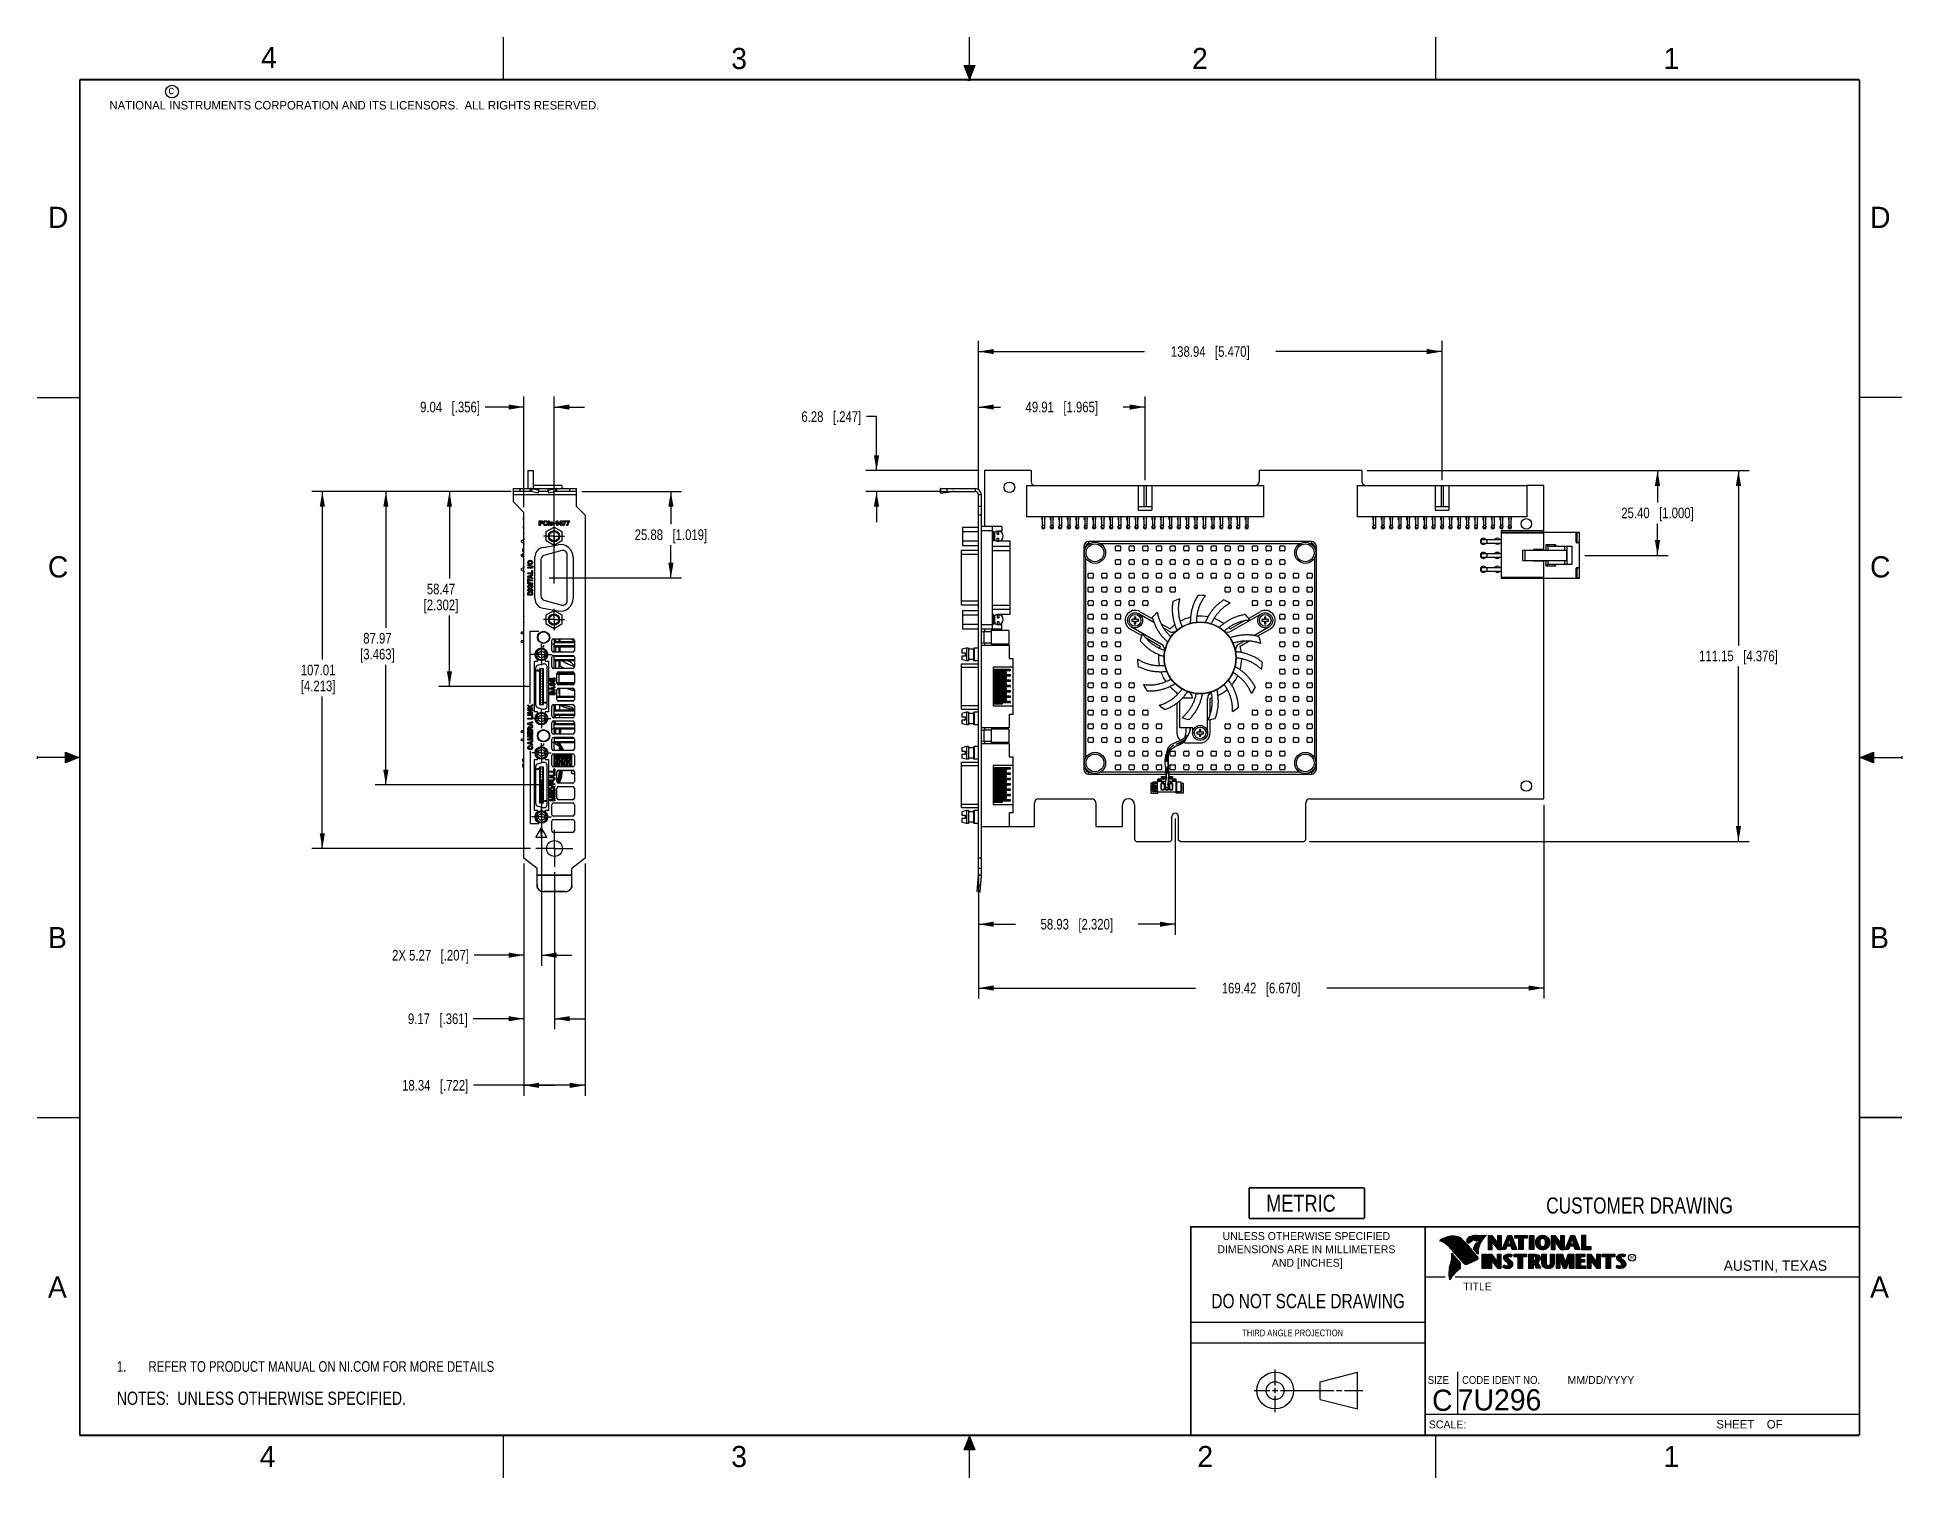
# Model space of a CAD drawing. Header units: inches. Extents: x 0 to 22, y 0 to 17.
import ezdxf

# ---------------------------------------------------------------- set-up
doc = ezdxf.new("R2010")
doc.units = ezdxf.units.IN
doc.header["$LTSCALE"] = 1.21
doc.header["$MEASUREMENT"] = 0
doc.linetypes.add('CENTER', pattern=[0.6, 0.375, -0.075, 0.075, -0.075])
doc.layers.get('0').update_dxf_attribs({"linetype": 'CONTINUOUS'})
for name, color, linetype in [('02___PRT_ALL_AXES', 7, 'CONTINUOUS'), ('5_ALL_CURVES', 7, 'CONTINUOUS'), ('DEFAULT_1', 7, 'CENTER'), ('DETAIL', 7, 'CONTINUOUS'), ('DIMENSIONS', 7, 'CONTINUOUS')]:
    doc.layers.add(name, color=color, linetype=linetype)
doc.styles.get("Standard").update_dxf_attribs({"font": 'txt', "width": 0.8})
doc.styles.add('TEXTSTYLE_2', font='txt')
doc.styles.add('TEXTSTYLE_3', font='txt', dxfattribs={"width": 0.9})
doc.dimstyles.new('DIMSTYLE_1', dxfattribs={"dimtxt": 0.125, "dimasz": 0.18, "dimexe": 0.125, "dimexo": 0.0625, "dimgap": 0.0625, "dimtad": 0, "dimtih": 1, "dimtoh": 1, "dimzin": 0, "dimdsep": 46, "dimtxsty": 'STANDARD', "dimblk": '_FILLED', "dimblk1": '_FILLED', "dimblk2": '_FILLED', "dimcen": 0.09, "dimazin": 0, "dimtp": 0.01, "dimtm": 0.01, "dimtfac": 1, "dimtofl": 0, "dimtmove": 0, "dimatfit": 3, "dimldrblk": '_FILLED', "dimfxl": 1, "dimtolj": 1, "dimtzin": 0, "dimarcsym": 0})
doc.dimstyles.new('DIMSTYLE_2', dxfattribs={"dimtxt": 0.125, "dimasz": 0.18, "dimexe": 0.125, "dimexo": 0.0625, "dimgap": 0.0625, "dimtad": 0, "dimtih": 1, "dimtoh": 1, "dimzin": 0, "dimdsep": 46, "dimtxsty": 'STANDARD', "dimblk": '_FILLED', "dimblk1": '_FILLED', "dimblk2": '_FILLED', "dimcen": 0.09, "dimazin": 0, "dimtp": 0.01, "dimtm": 0.01, "dimtfac": 1, "dimtofl": 0, "dimtmove": 0, "dimatfit": 3, "dimldrblk": '_FILLED', "dimfxl": 1, "dimtolj": 1, "dimtzin": 0, "dimarcsym": 0})

msp = doc.modelspace()

# ---------------------------------------------------------------- texts
at = {"color": 2, "linetype": 'CONTINUOUS', "line_spacing_factor": 0.9}
for s, insert, char_height, width, attachment_point, style in [('4', (2.64, 16.887), 0.25, 0.25, 1, 'TEXTSTYLE_2'), ('3', (8.188, 16.875), 0.25, 0.25, 1, 'TEXTSTYLE_2'), ('2', (13.625, 16.875), 0.25, 0.25, 1, 'TEXTSTYLE_2'), ('1', (19.188, 16.875), 0.25, 0.25, 1, 'TEXTSTYLE_2'), ('c', (1.546, 16.428), 0.1, 0.1, 1, 'TEXTSTYLE_2'), ('NATIONAL INSTRUMENTS CORPORATION AND ITS LICENSORS.  ALL RIGHTS RESERVED.', (0.851, 16.248), 0.1, 7.3, 1, 'TEXTSTYLE_2'), ('D', (0.125, 15), 0.25, 0.25, 1, 'TEXTSTYLE_2'), ('D', (21.625, 15), 0.25, 0.25, 1, 'TEXTSTYLE_2'), ('C', (0.125, 10.875), 0.25, 0.25, 1, 'TEXTSTYLE_2'), ('C', (21.625, 10.875), 0.25, 0.25, 1, 'TEXTSTYLE_2'), ('B', (0.125, 6.5), 0.25, 0.25, 1, 'TEXTSTYLE_2'), ('B', (21.625, 6.5), 0.25, 0.25, 1, 'TEXTSTYLE_2'), ('UNLESS OTHERWISE SPECIFIED', (14.974, 2.898), 0.093, 2.418, 2, 'TEXTSTYLE_2'), ('DIMENSIONS ARE IN MILLIMETERS', (14.974, 2.743), 0.093, 2.697, 2, 'TEXTSTYLE_2'), ('AND [INCHES]', (14.984, 2.583), 0.093, 1.116, 2, 'TEXTSTYLE_2'), ('R', (18.797, 2.617), 0.0418, 0.04175, 1, 'TEXTSTYLE_2'), ('AUSTIN, TEXAS', (19.898, 2.564), 0.12158, 1.58049, 1, 'TEXTSTYLE_2'), ('A', (0.125, 2.375), 0.25, 0.25, 1, 'TEXTSTYLE_2'), ('TITLE', (16.824, 2.303), 0.093, 0.465, 1, 'TEXTSTYLE_2'), ('A', (21.625, 2.375), 0.25, 0.25, 1, 'TEXTSTYLE_2'), ('SIZE', (16.407, 1.2), 0.093, 0.3348, 1, 'TEXTSTYLE_3'), ('CODE IDENT NO.', (16.811, 1.2), 0.093, 1.1718, 1, 'TEXTSTYLE_3'), ('MM/DD/YYYY', (18.056, 1.2), 0.093, 0.93, 1, 'TEXTSTYLE_2'), ('SCALE:', (16.419, 0.675), 0.093, 0.558, 1, 'TEXTSTYLE_2'), ('SHEET    OF', (19.812, 0.681), 0.1, 1.1, 1, 'TEXTSTYLE_2'), ('4', (2.625, 0.375), 0.25, 0.25, 1, 'TEXTSTYLE_2'), ('3', (8.188, 0.375), 0.25, 0.25, 1, 'TEXTSTYLE_2'), ('2', (13.688, 0.375), 0.25, 0.25, 1, 'TEXTSTYLE_2'), ('1', (19.188, 0.375), 0.25, 0.25, 1, 'TEXTSTYLE_2')]:
    msp.add_mtext(s, dxfattribs=dict(at, insert=insert, char_height=char_height, width=width, attachment_point=attachment_point, style=style))
at = {"color": 7, "linetype": 'CONTINUOUS', "attachment_point": 2, "line_spacing_factor": 0.9}
for s, insert, char_height, width in [('CUSTOMER DRAWING', (18.905, 3.308), 0.19, 2.432), ('DO NOT SCALE DRAWING', (14.995, 2.17), 0.17, 2.72)]:
    msp.add_mtext(s, dxfattribs=dict(at, insert=insert, char_height=char_height, width=width))
at = {"color": 2, "linetype": 'CONTINUOUS', "insert": (14.218, 1.749), "char_height": 0.08, "width": 1.408, "attachment_point": 1, "line_spacing_factor": 0.9}
msp.add_mtext('THIRD ANGLE PROJECTION', dxfattribs=at)
at = {"color": 7, "linetype": 'CONTINUOUS', "char_height": 0.25, "line_spacing_factor": 0.9, "style": 'TEXTSTYLE_2'}
for s, insert, width, attachment_point in [('C', (16.578, 1.039), 0.25, 2), ('7U296', (16.761, 1.044), 1.25, 1)]:
    msp.add_mtext(s, dxfattribs=dict(at, insert=insert, width=width, attachment_point=attachment_point))

# ---------------------------------------------------------------- blocks, each defined once
blk = doc.blocks.new('CUSTOM_NOTE_BL0', base_point=(3.625, 1.312))
at = {"color": 2, "linetype": 'CONTINUOUS', "width": 0.8}
for s, p in [('1.', (0.938, 1.25)), ('REFER TO PRODUCT MANUAL ON NI.COM FOR MORE DETAILS', (1.312, 1.25))]:
    blk.add_text(s, height=0.125, dxfattribs=at).set_placement(p)
blk = doc.blocks.new('METRIC_BL1', base_point=(14.978, 3.24))
at = {"color": 7, "linetype": 'CONTINUOUS', "const_width": 0.02}
for points in [[(14.298, 3.42), (15.658, 3.42)], [(14.298, 3.42), (14.298, 3.06)], [(15.658, 3.42), (15.658, 3.06)], [(14.298, 3.06), (15.658, 3.06)]]:
    blk.add_lwpolyline(points, dxfattribs=at)
at = {"color": 2, "linetype": 'CONTINUOUS', "width": 0.8}
blk.add_text('METRIC', height=0.2, dxfattribs=at).set_placement((14.5, 3.139))
blk = doc.blocks.new('_FILLED')
at = {"color": 0, "linetype": 'BYBLOCK'}
blk.add_solid([(0, 0), (-1, 0.17), (-1, -0.17)], dxfattribs=at)
blk = doc.blocks.new('*D0')
at = {"layer": 'DIMENSIONS', "color": 2, "linetype": 'CONTINUOUS'}
for p, q in [((5.741, 12.636), (5.286, 12.636)), ((5.741, 11.456), (5.741, 12.761)), ((6.097, 10.552), (6.097, 12.761)), ((6.097, 12.636), (6.457, 12.636))]:
    blk.add_line(p, q, dxfattribs=at)
at = {"layer": 'DIMENSIONS', "color": 2, "linetype": 'CONTINUOUS', "xscale": 0.18, "yscale": 0.18, "zscale": 0.18}
blk.add_blockref('_FILLED', (5.741, 12.636), dxfattribs=at)
at = {"layer": 'DIMENSIONS', "color": 2, "linetype": 'CONTINUOUS', "xscale": 0.18, "yscale": 0.18, "zscale": 0.18, "rotation": 180}
blk.add_blockref('_FILLED', (6.097, 12.636), dxfattribs=at)
at = {"layer": 'DIMENSIONS', "color": 2, "linetype": 'CONTINUOUS', "insert": (5.223, 12.699), "char_height": 0.125, "width": 1.125, "attachment_point": 3, "line_spacing_factor": 0.9}
blk.add_mtext('9.04{\\ftxt.shx;\\W1.000000;\\H0.125000; }[.356]', dxfattribs=at)
blk = doc.blocks.new('*D1')
at = {"layer": 'DIMENSIONS', "color": 2, "linetype": 'CONTINUOUS'}
for p, q in [((6.425, 11.639), (7.601, 11.639)), ((7.476, 11.639), (7.476, 11.255)), ((7.476, 10.62), (7.476, 11.005)), ((6.038, 10.62), (7.601, 10.62))]:
    blk.add_line(p, q, dxfattribs=at)
at = {"layer": 'DIMENSIONS', "color": 2, "linetype": 'CONTINUOUS', "xscale": 0.18, "yscale": 0.18, "zscale": 0.18}
for p, rotation in [((7.476, 11.639), 90), ((7.476, 10.62), 270)]:
    blk.add_blockref('_FILLED', p, dxfattribs=dict(at, rotation=rotation))
at = {"layer": 'DIMENSIONS', "color": 2, "linetype": 'CONTINUOUS', "insert": (7.476, 11.192), "char_height": 0.125, "width": 1.325, "attachment_point": 2, "line_spacing_factor": 0.9}
blk.add_mtext('25.88{\\ftxt.shx;\\W1.000000;\\H0.125000; }[1.019]', dxfattribs=at)
blk = doc.blocks.new('*D2')
at = {"layer": 'DIMENSIONS', "color": 2, "linetype": 'CONTINUOUS'}
for p, q in [((5.55, 11.639), (4.738, 11.639)), ((4.863, 11.639), (4.863, 10.613)), ((4.863, 9.337), (4.863, 10.176)), ((5.817, 9.337), (4.738, 9.337))]:
    blk.add_line(p, q, dxfattribs=at)
at = {"layer": 'DIMENSIONS', "color": 2, "linetype": 'CONTINUOUS', "xscale": 0.18, "yscale": 0.18, "zscale": 0.18}
for p, rotation in [((4.863, 11.639), 90), ((4.863, 9.337), 270)]:
    blk.add_blockref('_FILLED', p, dxfattribs=dict(at, rotation=rotation))
at = {"layer": 'DIMENSIONS', "color": 2, "linetype": 'CONTINUOUS', "insert": (4.763, 10.551), "char_height": 0.125, "width": 0.7, "attachment_point": 2, "line_spacing_factor": 0.9}
blk.add_mtext('58.47\\P[2.302]', dxfattribs=at)
blk = doc.blocks.new('*D3')
at = {"layer": 'DIMENSIONS', "color": 2, "linetype": 'CONTINUOUS'}
for p, q in [((5.55, 11.639), (3.988, 11.639)), ((4.113, 11.639), (4.113, 10.032)), ((4.113, 8.176), (4.113, 9.595)), ((5.97, 8.176), (3.988, 8.176))]:
    blk.add_line(p, q, dxfattribs=at)
at = {"layer": 'DIMENSIONS', "color": 2, "linetype": 'CONTINUOUS', "xscale": 0.18, "yscale": 0.18, "zscale": 0.18}
for p, rotation in [((4.113, 11.639), 90), ((4.113, 8.176), 270)]:
    blk.add_blockref('_FILLED', p, dxfattribs=dict(at, rotation=rotation))
at = {"layer": 'DIMENSIONS', "color": 2, "linetype": 'CONTINUOUS', "insert": (4.013, 9.97), "char_height": 0.125, "width": 0.7, "attachment_point": 2, "line_spacing_factor": 0.9}
blk.add_mtext('87.97\\P[3.463]', dxfattribs=at)
blk = doc.blocks.new('*D4')
at = {"layer": 'DIMENSIONS', "color": 2, "linetype": 'CONTINUOUS'}
for p, q in [((5.59, 11.639), (3.238, 11.639)), ((3.363, 11.639), (3.363, 9.658)), ((3.363, 7.426), (3.363, 9.22)), ((5.821, 7.426), (3.238, 7.426))]:
    blk.add_line(p, q, dxfattribs=at)
at = {"layer": 'DIMENSIONS', "color": 2, "linetype": 'CONTINUOUS', "xscale": 0.18, "yscale": 0.18, "zscale": 0.18}
for p, rotation in [((3.363, 11.639), 90), ((3.363, 7.426), 270)]:
    blk.add_blockref('_FILLED', p, dxfattribs=dict(at, rotation=rotation))
at = {"layer": 'DIMENSIONS', "color": 2, "linetype": 'CONTINUOUS', "insert": (3.313, 9.595), "char_height": 0.125, "width": 0.7, "attachment_point": 2, "line_spacing_factor": 0.9}
blk.add_mtext('107.01\\P[4.213]', dxfattribs=at)
blk = doc.blocks.new('*D5')
at = {"layer": 'DIMENSIONS', "color": 2, "linetype": 'CONTINUOUS'}
for p, q in [((5.948, 8.229), (5.948, 6.042)), ((5.741, 7.248), (5.741, 6.042)), ((5.741, 6.167), (5.156, 6.167)), ((5.948, 6.167), (6.308, 6.167))]:
    blk.add_line(p, q, dxfattribs=at)
at = {"layer": 'DIMENSIONS', "color": 2, "linetype": 'CONTINUOUS', "xscale": 0.18, "yscale": 0.18, "zscale": 0.18}
blk.add_blockref('_FILLED', (5.741, 6.167), dxfattribs=at)
at = {"layer": 'DIMENSIONS', "color": 2, "linetype": 'CONTINUOUS', "xscale": 0.18, "yscale": 0.18, "zscale": 0.18, "rotation": 180}
blk.add_blockref('_FILLED', (5.948, 6.167), dxfattribs=at)
at = {"layer": 'DIMENSIONS', "color": 2, "linetype": 'CONTINUOUS', "insert": (5.093, 6.229), "char_height": 0.125, "width": 1.425, "attachment_point": 3, "line_spacing_factor": 0.9}
blk.add_mtext('2X 5.27{\\ftxt.shx;\\W1.000000;\\H0.125000; }[.207]', dxfattribs=at)
blk = doc.blocks.new('*D6')
at = {"layer": 'DIMENSIONS', "color": 2, "linetype": 'CONTINUOUS'}
for p, q in [((5.741, 7.248), (5.741, 5.292)), ((6.102, 7.145), (6.102, 5.292)), ((5.741, 5.417), (5.141, 5.417)), ((6.102, 5.417), (6.462, 5.417))]:
    blk.add_line(p, q, dxfattribs=at)
at = {"layer": 'DIMENSIONS', "color": 2, "linetype": 'CONTINUOUS', "xscale": 0.18, "yscale": 0.18, "zscale": 0.18}
blk.add_blockref('_FILLED', (5.741, 5.417), dxfattribs=at)
at = {"layer": 'DIMENSIONS', "color": 2, "linetype": 'CONTINUOUS', "xscale": 0.18, "yscale": 0.18, "zscale": 0.18, "rotation": 180}
blk.add_blockref('_FILLED', (6.102, 5.417), dxfattribs=at)
at = {"layer": 'DIMENSIONS', "color": 2, "linetype": 'CONTINUOUS', "insert": (5.079, 5.479), "char_height": 0.125, "width": 1.125, "attachment_point": 3, "line_spacing_factor": 0.9}
blk.add_mtext('9.17{\\ftxt.shx;\\W1.000000;\\H0.125000; }[.361]', dxfattribs=at)
blk = doc.blocks.new('*D7')
at = {"layer": 'DIMENSIONS', "color": 2, "linetype": 'CONTINUOUS'}
for p, q in [((5.741, 7.248), (5.741, 4.506)), ((6.463, 7.248), (6.463, 4.506)), ((6.102, 4.631), (5.147, 4.631)), ((5.741, 4.631), (6.102, 4.631)), ((6.463, 4.631), (6.102, 4.631))]:
    blk.add_line(p, q, dxfattribs=at)
at = {"layer": 'DIMENSIONS', "color": 2, "linetype": 'CONTINUOUS', "xscale": 0.18, "yscale": 0.18, "zscale": 0.18, "rotation": 180}
blk.add_blockref('_FILLED', (5.741, 4.631), dxfattribs=at)
at = {"layer": 'DIMENSIONS', "color": 2, "linetype": 'CONTINUOUS', "xscale": 0.18, "yscale": 0.18, "zscale": 0.18}
blk.add_blockref('_FILLED', (6.463, 4.631), dxfattribs=at)
at = {"layer": 'DIMENSIONS', "color": 2, "linetype": 'CONTINUOUS', "insert": (5.085, 4.694), "char_height": 0.125, "width": 1.225, "attachment_point": 3, "line_spacing_factor": 0.9}
blk.add_mtext('18.34{\\ftxt.shx;\\W1.000000;\\H0.125000; }[.722]', dxfattribs=at)
blk = doc.blocks.new('*D8')
at = {"layer": 'DIMENSIONS', "color": 2, "linetype": 'CONTINUOUS'}
for p, q in [((9.902, 12.524), (9.785, 12.524)), ((9.902, 11.886), (9.902, 12.524)), ((11.113, 11.886), (9.777, 11.886)), ((10.673, 11.639), (9.777, 11.639)), ((9.902, 11.639), (9.902, 11.279))]:
    blk.add_line(p, q, dxfattribs=at)
at = {"layer": 'DIMENSIONS', "color": 2, "linetype": 'CONTINUOUS', "xscale": 0.18, "yscale": 0.18, "zscale": 0.18}
for p, rotation in [((9.902, 11.886), 270), ((9.902, 11.639), 90)]:
    blk.add_blockref('_FILLED', p, dxfattribs=dict(at, rotation=rotation))
at = {"layer": 'DIMENSIONS', "color": 2, "linetype": 'CONTINUOUS', "insert": (9.722, 12.586), "char_height": 0.125, "width": 1.125, "attachment_point": 3, "line_spacing_factor": 0.9}
blk.add_mtext('6.28{\\ftxt.shx;\\W1.000000;\\H0.125000; }[.247]', dxfattribs=at)
blk = doc.blocks.new('*D9')
at = {"layer": 'DIMENSIONS', "color": 2, "linetype": 'CONTINUOUS'}
for p, q in [((11.105, 11.662), (11.105, 12.761)), ((11.105, 12.636), (11.363, 12.636)), ((13.07, 12.636), (12.813, 12.636)), ((13.07, 11.772), (13.07, 12.761))]:
    blk.add_line(p, q, dxfattribs=at)
at = {"layer": 'DIMENSIONS', "color": 2, "linetype": 'CONTINUOUS', "xscale": 0.18, "yscale": 0.18, "zscale": 0.18, "rotation": 180}
blk.add_blockref('_FILLED', (11.105, 12.636), dxfattribs=at)
at = {"layer": 'DIMENSIONS', "color": 2, "linetype": 'CONTINUOUS', "xscale": 0.18, "yscale": 0.18, "zscale": 0.18}
blk.add_blockref('_FILLED', (13.07, 12.636), dxfattribs=at)
at = {"layer": 'DIMENSIONS', "color": 2, "linetype": 'CONTINUOUS', "insert": (12.088, 12.699), "char_height": 0.125, "width": 1.325, "attachment_point": 2, "line_spacing_factor": 0.9}
blk.add_mtext('49.91{\\ftxt.shx;\\W1.000000;\\H0.125000; }[1.965]', dxfattribs=at)
blk = doc.blocks.new('*D10')
at = {"layer": 'DIMENSIONS', "color": 2, "linetype": 'CONTINUOUS'}
for p, q in [((11.105, 11.662), (11.105, 13.416)), ((11.105, 13.291), (13.065, 13.291)), ((16.575, 13.291), (14.615, 13.291)), ((16.575, 11.772), (16.575, 13.416))]:
    blk.add_line(p, q, dxfattribs=at)
at = {"layer": 'DIMENSIONS', "color": 2, "linetype": 'CONTINUOUS', "xscale": 0.18, "yscale": 0.18, "zscale": 0.18, "rotation": 180}
blk.add_blockref('_FILLED', (11.105, 13.291), dxfattribs=at)
at = {"layer": 'DIMENSIONS', "color": 2, "linetype": 'CONTINUOUS', "xscale": 0.18, "yscale": 0.18, "zscale": 0.18}
blk.add_blockref('_FILLED', (16.575, 13.291), dxfattribs=at)
at = {"layer": 'DIMENSIONS', "color": 2, "linetype": 'CONTINUOUS', "insert": (13.84, 13.354), "char_height": 0.125, "width": 1.425, "attachment_point": 2, "line_spacing_factor": 0.9}
blk.add_mtext('138.94{\\ftxt.shx;\\W1.000000;\\H0.125000; }[5.470]', dxfattribs=at)
blk = doc.blocks.new('*D11')
at = {"layer": 'DIMENSIONS', "color": 2, "linetype": 'CONTINUOUS'}
for p, q in [((13.425, 7.779), (13.425, 6.407)), ((11.105, 7.053), (11.105, 6.407)), ((11.105, 6.532), (11.54, 6.532)), ((13.425, 6.532), (12.99, 6.532))]:
    blk.add_line(p, q, dxfattribs=at)
at = {"layer": 'DIMENSIONS', "color": 2, "linetype": 'CONTINUOUS', "xscale": 0.18, "yscale": 0.18, "zscale": 0.18, "rotation": 180}
blk.add_blockref('_FILLED', (11.105, 6.532), dxfattribs=at)
at = {"layer": 'DIMENSIONS', "color": 2, "linetype": 'CONTINUOUS', "xscale": 0.18, "yscale": 0.18, "zscale": 0.18}
blk.add_blockref('_FILLED', (13.425, 6.532), dxfattribs=at)
at = {"layer": 'DIMENSIONS', "color": 2, "linetype": 'CONTINUOUS', "insert": (12.265, 6.595), "char_height": 0.125, "width": 1.325, "attachment_point": 2, "line_spacing_factor": 0.9}
blk.add_mtext('58.93{\\ftxt.shx;\\W1.000000;\\H0.125000; }[2.320]', dxfattribs=at)
blk = doc.blocks.new('*D12')
at = {"layer": 'DIMENSIONS', "color": 2, "linetype": 'CONTINUOUS'}
for p, q in [((17.775, 7.94), (17.775, 5.654)), ((11.105, 7.09), (11.105, 5.654)), ((11.105, 5.779), (13.665, 5.779)), ((17.775, 5.779), (15.215, 5.779))]:
    blk.add_line(p, q, dxfattribs=at)
at = {"layer": 'DIMENSIONS', "color": 2, "linetype": 'CONTINUOUS', "xscale": 0.18, "yscale": 0.18, "zscale": 0.18, "rotation": 180}
blk.add_blockref('_FILLED', (11.105, 5.779), dxfattribs=at)
at = {"layer": 'DIMENSIONS', "color": 2, "linetype": 'CONTINUOUS', "xscale": 0.18, "yscale": 0.18, "zscale": 0.18}
blk.add_blockref('_FILLED', (17.775, 5.779), dxfattribs=at)
at = {"layer": 'DIMENSIONS', "color": 2, "linetype": 'CONTINUOUS', "insert": (14.44, 5.841), "char_height": 0.125, "width": 1.425, "attachment_point": 2, "line_spacing_factor": 0.9}
blk.add_mtext('169.42{\\ftxt.shx;\\W1.000000;\\H0.125000; }[6.670]', dxfattribs=at)
blk = doc.blocks.new('*D13')
at = {"layer": 'DIMENSIONS', "color": 2, "linetype": 'CONTINUOUS'}
for p, q in [((15.693, 11.886), (19.242, 11.886)), ((19.117, 11.886), (19.117, 11.511)), ((19.117, 10.886), (19.117, 11.261)), ((18.259, 10.886), (19.242, 10.886))]:
    blk.add_line(p, q, dxfattribs=at)
at = {"layer": 'DIMENSIONS', "color": 2, "linetype": 'CONTINUOUS', "xscale": 0.18, "yscale": 0.18, "zscale": 0.18}
for p, rotation in [((19.117, 11.886), 90), ((19.117, 10.886), 270)]:
    blk.add_blockref('_FILLED', p, dxfattribs=dict(at, rotation=rotation))
at = {"layer": 'DIMENSIONS', "color": 2, "linetype": 'CONTINUOUS', "insert": (19.117, 11.449), "char_height": 0.125, "width": 1.325, "attachment_point": 2, "line_spacing_factor": 0.9}
blk.add_mtext('25.40{\\ftxt.shx;\\W1.000000;\\H0.125000; }[1.000]', dxfattribs=at)
blk = doc.blocks.new('*D14')
at = {"layer": 'DIMENSIONS', "color": 2, "linetype": 'CONTINUOUS'}
for p, q in [((15.693, 11.886), (20.197, 11.886)), ((20.072, 11.886), (20.072, 9.823)), ((20.072, 7.51), (20.072, 9.573)), ((15.009, 7.51), (20.197, 7.51))]:
    blk.add_line(p, q, dxfattribs=at)
at = {"layer": 'DIMENSIONS', "color": 2, "linetype": 'CONTINUOUS', "xscale": 0.18, "yscale": 0.18, "zscale": 0.18}
for p, rotation in [((20.072, 11.886), 90), ((20.072, 7.51), 270)]:
    blk.add_blockref('_FILLED', p, dxfattribs=dict(at, rotation=rotation))
at = {"layer": 'DIMENSIONS', "color": 2, "linetype": 'CONTINUOUS', "insert": (20.072, 9.761), "char_height": 0.125, "width": 1.425, "attachment_point": 2, "line_spacing_factor": 0.9}
blk.add_mtext('111.15{\\ftxt.shx;\\W1.000000;\\H0.125000; }[4.376]', dxfattribs=at)
blk = doc.blocks.new('NOTES_HEADER_BL2', base_point=(3.1215, 0.9375))
at = {"layer": 'DETAIL', "color": 2, "linetype": 'CONTINUOUS', "width": 0.8}
blk.add_text('NOTES:  UNLESS OTHERWISE SPECIFIED.', height=0.156, dxfattribs=at).set_placement((0.9375, 0.8595))

# ---------------------------------------------------------------- dimensions: what is measured, and where the dimension line sits
at = {"layer": 'DIMENSIONS', "color": 2, "linetype": 'CONTINUOUS'}
for base, p1, p2, picture, middle in [((16.575, 13.291), (11.105, 11.599), (16.575, 11.709), '*D10', (13.84, 13.291)), ((6.097, 12.636), (5.741, 11.393), (6.097, 10.489), '*D0', (4.661, 12.636)), ((13.0703, 12.6365), (11.1054, 11.5991), (13.0703, 11.7093), '*D9', (12.0879, 12.6365)), ((13.425, 6.532), (11.105, 7.115), (13.425, 7.841), '*D11', (12.265, 6.532))]:
    dim = msp.add_linear_dim(base=base, p1=p1, p2=p2, dimstyle='DIMSTYLE_1', dxfattribs=at)
    dim.commit()
    dim.dimension.update_dxf_attribs({"geometry": picture, "text_midpoint": middle, "dimtype": 160})
for base, p1, p2, angle, picture, middle in [((9.902, 11.639), (11.175, 11.886), (10.735, 11.639), 270, '*D8', (9.16, 12.524)), ((20.072, 7.51), (15.63, 11.886), (14.946, 7.51), 270, '*D14', (20.072, 9.698)), ((19.117, 10.886), (15.63, 11.886), (18.197, 10.886), 270, '*D13', (19.117, 11.386)), ((7.476, 10.62), (6.363, 11.639), (5.975, 10.62), 270, '*D1', (7.476, 11.13)), ((11.105, 5.779), (17.775, 8.003), (11.105, 7.152), 180, '*D12', (14.44, 5.779)), ((5.741, 4.631), (6.463, 7.31), (5.741, 7.31), 180, '*D7', (4.472, 4.631)), ((5.741, 5.417), (6.102, 7.208), (5.741, 7.31), 180, '*D6', (4.516, 5.417))]:
    dim = msp.add_linear_dim(base=base, p1=p1, p2=p2, angle=angle, dimstyle='DIMSTYLE_1', dxfattribs=at)
    dim.commit()
    dim.dimension.update_dxf_attribs({"geometry": picture, "text_midpoint": middle, "dimtype": 160})
for base, p1, p2, angle, text, dimstyle, picture, middle in [((3.363, 11.639), (5.883, 7.426), (5.653, 11.639), 90, '<>\\P[]', 'DIMSTYLE_2', '*D4', (3.363, 9.439)), ((4.113, 8.176), (5.613, 11.639), (6.032, 8.176), 270, '<>\\P[]', 'DIMSTYLE_2', '*D3', (4.113, 9.814)), ((4.863, 9.337), (5.613, 11.639), (5.879, 9.337), 270, '<>\\P[]', 'DIMSTYLE_2', '*D2', (4.863, 10.394)), ((5.741, 6.167), (5.948, 8.292), (5.741, 7.31), 180, '2X <>', 'DIMSTYLE_1', '*D5', (4.381, 6.167))]:
    dim = msp.add_linear_dim(base=base, p1=p1, p2=p2, angle=angle, text=text, dimstyle=dimstyle, dxfattribs=at)
    dim.commit()
    dim.dimension.update_dxf_attribs({"geometry": picture, "text_midpoint": middle, "dimtype": 160})

# ---------------------------------------------------------------- hatches: boundary and pattern name
at = {"linetype": 'CONTINUOUS'}
for points in [[(11, 16.51), (10.938, 16.666), (11.062, 16.666)], [(0.334, 8.562), (0.49, 8.5), (0.334, 8.438)], [(21.666, 8.562), (21.666, 8.438), (21.51, 8.5)], [(10.938, 0.329), (11, 0.485), (11.062, 0.329)]]:
    msp.add_hatch(color=2, dxfattribs=at).paths.add_polyline_path(points)

# ---------------------------------------------------------------- linework, layer by layer
at = {"color": 2, "linetype": 'CONTINUOUS'}
for p, q in [((5.5, 16.5), (5.5, 17)), ((11, 16.485), (11, 17)), ((16.5, 16.5), (16.5, 17)), ((11, 16.51), (10.938, 16.666)), ((10.938, 16.666), (11.062, 16.666)), ((11.015, 16.515), (10.985, 16.485)), ((10.985, 16.485), (11, 16.515)), ((11.062, 16.666), (11, 16.51)), ((11, 16.485), (11.015, 16.515)), ((0, 12.75), (0.5, 12.75)), ((22, 12.75), (21.5, 12.75)), ((0, 8.515), (0, 8.485)), ((0.49, 8.5), (0, 8.5)), ((0.334, 8.438), (0.334, 8.562)), ((0.334, 8.562), (0.49, 8.5)), ((0.49, 8.5), (0.334, 8.438)), ((21.51, 8.5), (21.666, 8.562)), ((21.51, 8.5), (22, 8.5)), ((21.666, 8.438), (21.51, 8.5)), ((21.666, 8.562), (21.666, 8.438)), ((22, 8.515), (22, 8.485)), ((0, 4.25), (0.5, 4.25)), ((16.375, 2.96), (21.5, 2.96)), ((16.558, 2.796), (16.558, 2.799)), ((16.565, 2.794), (16.565, 2.803)), ((16.571, 2.791), (16.571, 2.808)), ((16.578, 2.788), (16.578, 2.812)), ((16.585, 2.785), (16.585, 2.815)), ((16.592, 2.781), (16.592, 2.819)), ((16.599, 2.778), (16.599, 2.822)), ((16.606, 2.774), (16.606, 2.825)), ((16.612, 2.77), (16.612, 2.828)), ((16.619, 2.765), (16.619, 2.83)), ((16.626, 2.76), (16.626, 2.832)), ((16.633, 2.755), (16.633, 2.835)), ((16.64, 2.749), (16.64, 2.837)), ((16.647, 2.743), (16.647, 2.839)), ((16.653, 2.737), (16.653, 2.84)), ((16.66, 2.729), (16.66, 2.842)), ((16.667, 2.722), (16.667, 2.844)), ((16.674, 2.715), (16.674, 2.845)), ((16.681, 2.707), (16.681, 2.846)), ((16.687, 2.699), (16.687, 2.847)), ((16.794, 2.533), (16.692, 2.649)), ((16.694, 2.692), (16.694, 2.847)), ((16.701, 2.684), (16.701, 2.847)), ((16.708, 2.676), (16.708, 2.847)), ((16.715, 2.669), (16.715, 2.847)), ((16.722, 2.661), (16.722, 2.846)), ((16.728, 2.653), (16.728, 2.846)), ((16.735, 2.645), (16.735, 2.844)), ((16.742, 2.637), (16.742, 2.843)), ((16.749, 2.629), (16.749, 2.842)), ((16.756, 2.62), (16.756, 2.84)), ((16.763, 2.612), (16.763, 2.838)), ((16.769, 2.605), (16.769, 2.835)), ((16.776, 2.597), (16.776, 2.832)), ((16.783, 2.589), (16.783, 2.828)), ((16.79, 2.581), (16.79, 2.824)), ((16.797, 2.574), (16.797, 2.819)), ((16.804, 2.567), (16.804, 2.814)), ((16.81, 2.559), (16.81, 2.807)), ((16.817, 2.552), (16.817, 2.8)), ((16.824, 2.545), (16.824, 2.792)), ((16.831, 2.538), (16.831, 2.785)), ((16.838, 2.531), (16.838, 2.778)), ((16.844, 2.526), (16.844, 2.771)), ((16.851, 2.523), (16.851, 2.764)), ((16.858, 2.522), (16.858, 2.757)), ((16.886, 2.766), (16.863, 2.794)), ((16.865, 2.524), (16.865, 2.749)), ((16.888, 2.772), (16.868, 2.795)), ((16.872, 2.791), (16.872, 2.809)), ((16.872, 2.527), (16.872, 2.742)), ((16.879, 2.783), (16.879, 2.821)), ((16.879, 2.53), (16.879, 2.735)), ((16.885, 2.775), (16.885, 2.828)), ((16.885, 2.533), (16.885, 2.727)), ((16.892, 2.775), (16.892, 2.833)), ((16.892, 2.536), (16.892, 2.719)), ((16.899, 2.779), (16.899, 2.837)), ((16.899, 2.539), (16.899, 2.71)), ((16.906, 2.784), (16.906, 2.841)), ((16.906, 2.542), (16.906, 2.702)), ((16.913, 2.79), (16.913, 2.844)), ((16.913, 2.545), (16.913, 2.694)), ((16.92, 2.797), (16.92, 2.846)), ((16.92, 2.548), (16.92, 2.686)), ((16.926, 2.802), (16.926, 2.848)), ((16.926, 2.551), (16.926, 2.677)), ((16.933, 2.805), (16.933, 2.849)), ((16.933, 2.554), (16.933, 2.669)), ((16.94, 2.808), (16.94, 2.85)), ((16.94, 2.557), (16.94, 2.661)), ((16.962, 2.68), (16.943, 2.701)), ((16.947, 2.808), (16.947, 2.851)), ((16.947, 2.561), (16.947, 2.653)), ((16.965, 2.683), (16.949, 2.701)), ((16.954, 2.807), (16.954, 2.852)), ((16.954, 2.696), (16.954, 2.711)), ((16.954, 2.564), (16.954, 2.644)), ((16.961, 2.805), (16.961, 2.852)), ((16.961, 2.688), (16.961, 2.727)), ((16.967, 2.803), (16.967, 2.853)), ((16.967, 2.68), (16.967, 2.744)), ((16.974, 2.803), (16.974, 2.854)), ((16.974, 2.672), (16.974, 2.757)), ((16.981, 2.802), (16.981, 2.854)), ((16.981, 2.664), (16.981, 2.763)), ((16.984, 2.859), (17.1, 2.861)), ((16.984, 2.854), (17.087, 2.856)), ((16.988, 2.802), (16.988, 2.854)), ((16.988, 2.656), (16.988, 2.767)), ((16.995, 2.802), (16.995, 2.854)), ((16.995, 2.675), (16.995, 2.768)), ((16.999, 2.637), (16.995, 2.642)), ((17.002, 2.801), (17.002, 2.854)), ((17.002, 2.719), (17.002, 2.769)), ((17.008, 2.796), (17.008, 2.855)), ((17.008, 2.739), (17.008, 2.77)), ((17.015, 2.755), (17.015, 2.855)), ((17.022, 2.769), (17.022, 2.855)), ((17.029, 2.782), (17.029, 2.855)), ((17.036, 2.793), (17.036, 2.855)), ((17.042, 2.804), (17.042, 2.855)), ((17.049, 2.813), (17.049, 2.855)), ((17.056, 2.822), (17.056, 2.855)), ((17.063, 2.83), (17.063, 2.855)), ((17.07, 2.838), (17.07, 2.855)), ((17.077, 2.845), (17.077, 2.856)), ((17.124, 2.859), (17.161, 2.859)), ((17.124, 2.691), (17.124, 2.859)), ((17.164, 2.691), (17.124, 2.691)), ((17.129, 2.854), (17.158, 2.854)), ((17.129, 2.696), (17.129, 2.854)), ((17.159, 2.696), (17.129, 2.696)), ((17.138, 2.696), (17.138, 2.854)), ((17.145, 2.696), (17.145, 2.854)), ((17.151, 2.696), (17.151, 2.854)), ((17.158, 2.854), (17.238, 2.749)), ((17.159, 2.804), (17.158, 2.854)), ((17.242, 2.696), (17.159, 2.804)), ((17.159, 2.804), (17.159, 2.696)), ((17.161, 2.859), (17.233, 2.764)), ((17.239, 2.691), (17.164, 2.79)), ((17.164, 2.79), (17.164, 2.691)), ((17.165, 2.797), (17.165, 2.846)), ((17.171, 2.788), (17.171, 2.837)), ((17.178, 2.779), (17.178, 2.828)), ((17.185, 2.77), (17.185, 2.82)), ((17.191, 2.762), (17.191, 2.811)), ((17.198, 2.753), (17.198, 2.802)), ((17.205, 2.744), (17.205, 2.793)), ((17.211, 2.736), (17.211, 2.784)), ((17.218, 2.727), (17.218, 2.776)), ((17.225, 2.718), (17.225, 2.767)), ((17.232, 2.71), (17.232, 2.758)), ((17.233, 2.859), (17.273, 2.859)), ((17.233, 2.764), (17.233, 2.859)), ((17.238, 2.854), (17.268, 2.854)), ((17.238, 2.749), (17.238, 2.854)), ((17.238, 2.701), (17.238, 2.749)), ((17.273, 2.691), (17.239, 2.691)), ((17.268, 2.696), (17.242, 2.696)), ((17.245, 2.696), (17.245, 2.854)), ((17.252, 2.696), (17.252, 2.854)), ((17.258, 2.696), (17.258, 2.854)), ((17.265, 2.696), (17.265, 2.854)), ((17.268, 2.854), (17.268, 2.696)), ((17.273, 2.859), (17.273, 2.691)), ((17.283, 2.692), (17.352, 2.859)), ((17.323, 2.692), (17.283, 2.692)), ((17.29, 2.696), (17.355, 2.854)), ((17.319, 2.696), (17.29, 2.696)), ((17.298, 2.696), (17.298, 2.716)), ((17.305, 2.696), (17.305, 2.732)), ((17.312, 2.696), (17.312, 2.749)), ((17.318, 2.696), (17.318, 2.765)), ((17.336, 2.736), (17.319, 2.696)), ((17.339, 2.732), (17.323, 2.692)), ((17.325, 2.71), (17.325, 2.781)), ((17.332, 2.727), (17.332, 2.798)), ((17.394, 2.736), (17.336, 2.736)), ((17.338, 2.736), (17.338, 2.814)), ((17.39, 2.732), (17.339, 2.732)), ((17.341, 2.753), (17.362, 2.823)), ((17.389, 2.753), (17.341, 2.753)), ((17.345, 2.767), (17.345, 2.83)), ((17.345, 2.736), (17.345, 2.753)), ((17.347, 2.758), (17.366, 2.818)), ((17.383, 2.758), (17.347, 2.758)), ((17.352, 2.859), (17.394, 2.859)), ((17.352, 2.788), (17.352, 2.847)), ((17.352, 2.736), (17.352, 2.753)), ((17.355, 2.854), (17.39, 2.854)), ((17.358, 2.81), (17.358, 2.854)), ((17.358, 2.736), (17.358, 2.753)), ((17.362, 2.823), (17.37, 2.823)), ((17.365, 2.823), (17.365, 2.854)), ((17.365, 2.736), (17.365, 2.753)), ((17.366, 2.818), (17.366, 2.818)), ((17.366, 2.818), (17.383, 2.758)), ((17.37, 2.823), (17.389, 2.753)), ((17.372, 2.817), (17.372, 2.854)), ((17.372, 2.736), (17.372, 2.753)), ((17.378, 2.792), (17.378, 2.854)), ((17.378, 2.736), (17.378, 2.753)), ((17.385, 2.768), (17.385, 2.854)), ((17.385, 2.736), (17.385, 2.753)), ((17.39, 2.854), (17.45, 2.696)), ((17.404, 2.692), (17.39, 2.732)), ((17.392, 2.736), (17.392, 2.851)), ((17.394, 2.859), (17.457, 2.692)), ((17.407, 2.696), (17.394, 2.736)), ((17.398, 2.723), (17.398, 2.833)), ((17.457, 2.692), (17.404, 2.692)), ((17.405, 2.703), (17.405, 2.816)), ((17.45, 2.696), (17.407, 2.696)), ((17.412, 2.696), (17.412, 2.798)), ((17.418, 2.696), (17.418, 2.781)), ((17.425, 2.696), (17.425, 2.763)), ((17.432, 2.696), (17.432, 2.745)), ((17.433, 2.859), (17.58, 2.859)), ((17.433, 2.828), (17.433, 2.859)), ((17.481, 2.828), (17.433, 2.828)), ((17.438, 2.854), (17.575, 2.854)), ((17.438, 2.833), (17.438, 2.854)), ((17.486, 2.833), (17.438, 2.833)), ((17.438, 2.696), (17.438, 2.728)), ((17.445, 2.833), (17.445, 2.854)), ((17.445, 2.696), (17.445, 2.71)), ((17.452, 2.833), (17.452, 2.854)), ((17.458, 2.833), (17.458, 2.854)), ((17.465, 2.833), (17.465, 2.854)), ((17.472, 2.833), (17.472, 2.854)), ((17.479, 2.833), (17.479, 2.854)), ((17.481, 2.692), (17.481, 2.828)), ((17.532, 2.692), (17.481, 2.692)), ((17.486, 2.833), (17.485, 2.854)), ((17.486, 2.696), (17.486, 2.833)), ((17.527, 2.696), (17.486, 2.696)), ((17.492, 2.696), (17.492, 2.854)), ((17.499, 2.696), (17.499, 2.854)), ((17.505, 2.696), (17.505, 2.854)), ((17.512, 2.696), (17.512, 2.854)), ((17.519, 2.696), (17.519, 2.854)), ((17.527, 2.833), (17.525, 2.854)), ((17.575, 2.833), (17.527, 2.833)), ((17.527, 2.833), (17.527, 2.696)), ((17.532, 2.833), (17.532, 2.854)), ((17.58, 2.828), (17.532, 2.828)), ((17.532, 2.828), (17.532, 2.692)), ((17.539, 2.833), (17.539, 2.854)), ((17.545, 2.833), (17.545, 2.854)), ((17.552, 2.833), (17.552, 2.854)), ((17.559, 2.833), (17.559, 2.854)), ((17.565, 2.833), (17.565, 2.854)), ((17.572, 2.833), (17.572, 2.854)), ((17.575, 2.854), (17.575, 2.833)), ((17.58, 2.859), (17.58, 2.828)), ((17.606, 2.859), (17.656, 2.859)), ((17.606, 2.692), (17.606, 2.859)), ((17.656, 2.692), (17.606, 2.692)), ((17.611, 2.854), (17.652, 2.854)), ((17.611, 2.696), (17.611, 2.854)), ((17.652, 2.696), (17.611, 2.696)), ((17.619, 2.696), (17.619, 2.854)), ((17.625, 2.696), (17.625, 2.854)), ((17.632, 2.696), (17.632, 2.854)), ((17.639, 2.696), (17.639, 2.854)), ((17.645, 2.696), (17.645, 2.854)), ((17.652, 2.854), (17.652, 2.696)), ((17.656, 2.859), (17.656, 2.692)), ((17.685, 2.787), (17.686, 2.79)), ((17.685, 2.784), (17.685, 2.787)), ((17.685, 2.78), (17.685, 2.784)), ((17.685, 2.777), (17.685, 2.78)), ((17.685, 2.774), (17.685, 2.777)), ((17.685, 2.77), (17.685, 2.774)), ((17.685, 2.767), (17.685, 2.77)), ((17.686, 2.763), (17.685, 2.767)), ((17.686, 2.793), (17.687, 2.796)), ((17.686, 2.79), (17.686, 2.793)), ((17.686, 2.76), (17.686, 2.763)), ((17.687, 2.757), (17.686, 2.76)), ((17.687, 2.796), (17.688, 2.799)), ((17.688, 2.753), (17.687, 2.757)), ((17.688, 2.802), (17.689, 2.805)), ((17.688, 2.799), (17.688, 2.802)), ((17.689, 2.75), (17.688, 2.753)), ((17.689, 2.805), (17.69, 2.808)), ((17.69, 2.747), (17.689, 2.75)), ((17.69, 2.808), (17.692, 2.811)), ((17.691, 2.744), (17.69, 2.808)), ((17.691, 2.744), (17.69, 2.747)), ((17.692, 2.741), (17.691, 2.744)), ((17.692, 2.811), (17.693, 2.813)), ((17.693, 2.738), (17.692, 2.741)), ((17.693, 2.813), (17.694, 2.816)), ((17.694, 2.735), (17.693, 2.738)), ((17.694, 2.816), (17.696, 2.819)), ((17.696, 2.733), (17.694, 2.735)), ((17.696, 2.819), (17.697, 2.821)), ((17.697, 2.73), (17.696, 2.733)), ((17.697, 2.821), (17.699, 2.824)), ((17.697, 2.73), (17.697, 2.821)), ((17.699, 2.728), (17.697, 2.73)), ((17.699, 2.824), (17.701, 2.826)), ((17.7, 2.725), (17.699, 2.728)), ((17.702, 2.723), (17.7, 2.725)), ((17.701, 2.826), (17.703, 2.828)), ((17.704, 2.72), (17.702, 2.723)), ((17.703, 2.828), (17.705, 2.831)), ((17.704, 2.72), (17.705, 2.831)), ((17.706, 2.718), (17.704, 2.72)), ((17.705, 2.831), (17.707, 2.833)), ((17.708, 2.716), (17.706, 2.718)), ((17.707, 2.833), (17.709, 2.835)), ((17.71, 2.714), (17.708, 2.716)), ((17.709, 2.835), (17.711, 2.837)), ((17.71, 2.714), (17.711, 2.837)), ((17.712, 2.712), (17.71, 2.714)), ((17.711, 2.837), (17.714, 2.839)), ((17.715, 2.71), (17.712, 2.712)), ((17.714, 2.839), (17.716, 2.841)), ((17.717, 2.708), (17.715, 2.71)), ((17.716, 2.841), (17.719, 2.843)), ((17.717, 2.708), (17.719, 2.843)), ((17.719, 2.707), (17.717, 2.708)), ((17.719, 2.843), (17.721, 2.844)), ((17.722, 2.705), (17.719, 2.707)), ((17.721, 2.844), (17.724, 2.846)), ((17.725, 2.704), (17.722, 2.705)), ((17.724, 2.846), (17.726, 2.847)), ((17.725, 2.704), (17.724, 2.846)), ((17.727, 2.702), (17.725, 2.704)), ((17.726, 2.847), (17.729, 2.849)), ((17.727, 2.79), (17.728, 2.792)), ((17.727, 2.788), (17.727, 2.79)), ((17.727, 2.786), (17.727, 2.788)), ((17.727, 2.783), (17.727, 2.786)), ((17.727, 2.781), (17.727, 2.783)), ((17.727, 2.779), (17.727, 2.781)), ((17.727, 2.777), (17.727, 2.779)), ((17.727, 2.774), (17.727, 2.777)), ((17.727, 2.772), (17.727, 2.774)), ((17.727, 2.77), (17.727, 2.772)), ((17.727, 2.767), (17.727, 2.77)), ((17.727, 2.765), (17.727, 2.767)), ((17.727, 2.763), (17.727, 2.765)), ((17.728, 2.761), (17.727, 2.763)), ((17.73, 2.701), (17.727, 2.702)), ((17.728, 2.796), (17.729, 2.798)), ((17.728, 2.794), (17.728, 2.796)), ((17.728, 2.792), (17.728, 2.794)), ((17.728, 2.758), (17.728, 2.761)), ((17.728, 2.756), (17.728, 2.758)), ((17.729, 2.754), (17.728, 2.756)), ((17.729, 2.849), (17.731, 2.85)), ((17.729, 2.802), (17.73, 2.803)), ((17.729, 2.8), (17.729, 2.802)), ((17.729, 2.798), (17.729, 2.8)), ((17.729, 2.752), (17.729, 2.754)), ((17.73, 2.75), (17.729, 2.752)), ((17.73, 2.805), (17.731, 2.807)), ((17.73, 2.803), (17.73, 2.805)), ((17.73, 2.748), (17.73, 2.75)), ((17.731, 2.747), (17.73, 2.748)), ((17.73, 2.701), (17.73, 2.747)), ((17.733, 2.7), (17.73, 2.701)), ((17.731, 2.85), (17.734, 2.851)), ((17.731, 2.807), (17.731, 2.85)), ((17.731, 2.807), (17.732, 2.808)), ((17.731, 2.745), (17.731, 2.747)), ((17.732, 2.743), (17.731, 2.745)), ((17.732, 2.81), (17.733, 2.812)), ((17.732, 2.808), (17.732, 2.81)), ((17.732, 2.741), (17.732, 2.743)), ((17.733, 2.74), (17.732, 2.741)), ((17.733, 2.812), (17.734, 2.813)), ((17.734, 2.738), (17.733, 2.74)), ((17.736, 2.699), (17.733, 2.7)), ((17.734, 2.851), (17.737, 2.852)), ((17.734, 2.813), (17.735, 2.815)), ((17.735, 2.737), (17.734, 2.738)), ((17.735, 2.816), (17.736, 2.818)), ((17.735, 2.815), (17.735, 2.816)), ((17.736, 2.735), (17.735, 2.737)), ((17.736, 2.818), (17.737, 2.819)), ((17.736, 2.734), (17.736, 2.735)), ((17.737, 2.732), (17.736, 2.734)), ((17.739, 2.698), (17.736, 2.699)), ((17.737, 2.852), (17.74, 2.853)), ((17.737, 2.819), (17.737, 2.852)), ((17.737, 2.819), (17.738, 2.821)), ((17.738, 2.731), (17.737, 2.732)), ((17.738, 2.821), (17.74, 2.822)), ((17.74, 2.73), (17.738, 2.731)), ((17.739, 2.698), (17.738, 2.731)), ((17.742, 2.697), (17.739, 2.698)), ((17.74, 2.853), (17.743, 2.853)), ((17.74, 2.822), (17.741, 2.823)), ((17.741, 2.728), (17.74, 2.73)), ((17.741, 2.823), (17.742, 2.824)), ((17.742, 2.727), (17.741, 2.728)), ((17.742, 2.824), (17.743, 2.825)), ((17.743, 2.726), (17.742, 2.727)), ((17.746, 2.697), (17.742, 2.697)), ((17.743, 2.853), (17.746, 2.854)), ((17.743, 2.825), (17.745, 2.826)), ((17.745, 2.725), (17.743, 2.726)), ((17.745, 2.826), (17.746, 2.827)), ((17.746, 2.724), (17.745, 2.725)), ((17.746, 2.854), (17.749, 2.855)), ((17.746, 2.827), (17.746, 2.854)), ((17.746, 2.827), (17.747, 2.828)), ((17.748, 2.723), (17.746, 2.724)), ((17.746, 2.697), (17.746, 2.724)), ((17.749, 2.696), (17.746, 2.697)), ((17.747, 2.828), (17.749, 2.828)), ((17.749, 2.722), (17.748, 2.723)), ((17.749, 2.855), (17.752, 2.855)), ((17.749, 2.828), (17.75, 2.829)), ((17.751, 2.722), (17.749, 2.722)), ((17.752, 2.696), (17.749, 2.696)), ((17.75, 2.829), (17.752, 2.83)), ((17.752, 2.721), (17.751, 2.722)), ((17.752, 2.855), (17.755, 2.855)), ((17.752, 2.83), (17.752, 2.855)), ((17.752, 2.83), (17.753, 2.83)), ((17.754, 2.721), (17.752, 2.721)), ((17.752, 2.696), (17.752, 2.721)), ((17.756, 2.695), (17.752, 2.696)), ((17.753, 2.83), (17.755, 2.831)), ((17.755, 2.72), (17.754, 2.721)), ((17.755, 2.855), (17.758, 2.856)), ((17.755, 2.831), (17.757, 2.831)), ((17.757, 2.72), (17.755, 2.72)), ((17.759, 2.695), (17.756, 2.695)), ((17.757, 2.831), (17.758, 2.831)), ((17.759, 2.72), (17.757, 2.72)), ((17.758, 2.856), (17.762, 2.856)), ((17.758, 2.831), (17.76, 2.831)), ((17.759, 2.831), (17.759, 2.856)), ((17.761, 2.72), (17.759, 2.72)), ((17.759, 2.695), (17.759, 2.72)), ((17.763, 2.695), (17.759, 2.695)), ((17.76, 2.831), (17.762, 2.831)), ((17.762, 2.72), (17.761, 2.72)), ((17.762, 2.856), (17.765, 2.856)), ((17.762, 2.831), (17.764, 2.831)), ((17.764, 2.72), (17.762, 2.72)), ((17.766, 2.695), (17.763, 2.695)), ((17.764, 2.831), (17.765, 2.831)), ((17.766, 2.72), (17.764, 2.72)), ((17.765, 2.856), (17.768, 2.855)), ((17.765, 2.831), (17.767, 2.831)), ((17.768, 2.72), (17.766, 2.72)), ((17.766, 2.695), (17.766, 2.72)), ((17.769, 2.695), (17.766, 2.695)), ((17.767, 2.831), (17.769, 2.83)), ((17.768, 2.855), (17.771, 2.855)), ((17.768, 2.831), (17.768, 2.855)), ((17.769, 2.721), (17.768, 2.72)), ((17.769, 2.83), (17.77, 2.83)), ((17.771, 2.721), (17.769, 2.721)), ((17.772, 2.696), (17.769, 2.695)), ((17.77, 2.83), (17.772, 2.829)), ((17.771, 2.855), (17.774, 2.855)), ((17.773, 2.722), (17.771, 2.721)), ((17.772, 2.829), (17.773, 2.829)), ((17.772, 2.696), (17.773, 2.722)), ((17.776, 2.696), (17.772, 2.696)), ((17.773, 2.829), (17.775, 2.828)), ((17.774, 2.722), (17.773, 2.722)), ((17.774, 2.855), (17.777, 2.854)), ((17.774, 2.829), (17.774, 2.855)), ((17.776, 2.723), (17.774, 2.722)), ((17.775, 2.828), (17.776, 2.828)), ((17.776, 2.828), (17.778, 2.827)), ((17.777, 2.724), (17.776, 2.723)), ((17.779, 2.697), (17.776, 2.696)), ((17.777, 2.854), (17.78, 2.854)), ((17.778, 2.725), (17.777, 2.724)), ((17.778, 2.827), (17.779, 2.826)), ((17.78, 2.726), (17.778, 2.725)), ((17.779, 2.826), (17.78, 2.825)), ((17.779, 2.697), (17.779, 2.725)), ((17.782, 2.697), (17.779, 2.697)), ((17.78, 2.854), (17.783, 2.853)), ((17.78, 2.825), (17.78, 2.854)), ((17.78, 2.825), (17.782, 2.824)), ((17.781, 2.727), (17.78, 2.726)), ((17.782, 2.728), (17.781, 2.727)), ((17.782, 2.824), (17.783, 2.823)), ((17.784, 2.729), (17.782, 2.728)), ((17.785, 2.698), (17.782, 2.697)), ((17.783, 2.853), (17.786, 2.852)), ((17.783, 2.823), (17.784, 2.822)), ((17.784, 2.822), (17.785, 2.821)), ((17.785, 2.73), (17.784, 2.729)), ((17.785, 2.821), (17.786, 2.82)), ((17.786, 2.731), (17.785, 2.73)), ((17.788, 2.699), (17.785, 2.698)), ((17.786, 2.852), (17.789, 2.851)), ((17.787, 2.819), (17.786, 2.852)), ((17.786, 2.82), (17.787, 2.819)), ((17.787, 2.733), (17.786, 2.731)), ((17.787, 2.819), (17.788, 2.817)), ((17.788, 2.734), (17.787, 2.733)), ((17.788, 2.817), (17.789, 2.816)), ((17.789, 2.737), (17.788, 2.735)), ((17.788, 2.735), (17.788, 2.734)), ((17.788, 2.699), (17.788, 2.734)), ((17.791, 2.7), (17.788, 2.699)), ((17.789, 2.851), (17.792, 2.85)), ((17.789, 2.816), (17.789, 2.815)), ((17.789, 2.815), (17.79, 2.813)), ((17.79, 2.739), (17.789, 2.737)), ((17.79, 2.813), (17.791, 2.812)), ((17.791, 2.74), (17.79, 2.739)), ((17.791, 2.812), (17.791, 2.81)), ((17.791, 2.81), (17.792, 2.808)), ((17.792, 2.743), (17.791, 2.742)), ((17.791, 2.742), (17.791, 2.74)), ((17.794, 2.701), (17.791, 2.7)), ((17.792, 2.85), (17.795, 2.849)), ((17.793, 2.806), (17.792, 2.85)), ((17.792, 2.808), (17.793, 2.807)), ((17.793, 2.745), (17.792, 2.743)), ((17.793, 2.807), (17.793, 2.805)), ((17.793, 2.805), (17.794, 2.803)), ((17.794, 2.749), (17.793, 2.747)), ((17.794, 2.701), (17.793, 2.747)), ((17.793, 2.747), (17.793, 2.745)), ((17.794, 2.803), (17.794, 2.801)), ((17.794, 2.801), (17.795, 2.799)), ((17.795, 2.753), (17.794, 2.751)), ((17.794, 2.751), (17.794, 2.749)), ((17.797, 2.702), (17.794, 2.701)), ((17.795, 2.849), (17.798, 2.847)), ((17.795, 2.799), (17.795, 2.797)), ((17.795, 2.797), (17.796, 2.795)), ((17.796, 2.757), (17.795, 2.755)), ((17.795, 2.755), (17.795, 2.753)), ((17.796, 2.795), (17.796, 2.793)), ((17.796, 2.793), (17.796, 2.79)), ((17.796, 2.79), (17.796, 2.788)), ((17.796, 2.788), (17.797, 2.786)), ((17.797, 2.765), (17.796, 2.763)), ((17.796, 2.763), (17.796, 2.761)), ((17.796, 2.761), (17.796, 2.759)), ((17.796, 2.759), (17.796, 2.757)), ((17.797, 2.786), (17.797, 2.783)), ((17.797, 2.783), (17.797, 2.781)), ((17.797, 2.781), (17.797, 2.779)), ((17.797, 2.779), (17.797, 2.777)), ((17.797, 2.777), (17.797, 2.774)), ((17.797, 2.774), (17.797, 2.772)), ((17.797, 2.772), (17.797, 2.77)), ((17.797, 2.77), (17.797, 2.767)), ((17.797, 2.767), (17.797, 2.765)), ((17.8, 2.704), (17.797, 2.702)), ((17.798, 2.847), (17.8, 2.846)), ((17.8, 2.846), (17.803, 2.844)), ((17.8, 2.704), (17.8, 2.846)), ((17.802, 2.705), (17.8, 2.704)), ((17.805, 2.707), (17.802, 2.705)), ((17.803, 2.844), (17.806, 2.843)), ((17.807, 2.709), (17.805, 2.707)), ((17.806, 2.843), (17.808, 2.841)), ((17.807, 2.709), (17.808, 2.841)), ((17.81, 2.711), (17.807, 2.709)), ((17.808, 2.841), (17.81, 2.839)), ((17.81, 2.839), (17.813, 2.837)), ((17.812, 2.712), (17.81, 2.711)), ((17.814, 2.714), (17.812, 2.712)), ((17.813, 2.837), (17.815, 2.835)), ((17.814, 2.714), (17.813, 2.837)), ((17.816, 2.717), (17.814, 2.714)), ((17.815, 2.835), (17.817, 2.833)), ((17.818, 2.719), (17.816, 2.717)), ((17.817, 2.833), (17.819, 2.831)), ((17.82, 2.721), (17.818, 2.719)), ((17.819, 2.831), (17.821, 2.829)), ((17.82, 2.721), (17.821, 2.829)), ((17.822, 2.723), (17.82, 2.721)), ((17.821, 2.829), (17.823, 2.826)), ((17.824, 2.726), (17.822, 2.723)), ((17.823, 2.826), (17.825, 2.824)), ((17.826, 2.728), (17.824, 2.726)), ((17.825, 2.824), (17.826, 2.821)), ((17.826, 2.821), (17.828, 2.819)), ((17.827, 2.731), (17.826, 2.728)), ((17.827, 2.731), (17.828, 2.819)), ((17.829, 2.733), (17.827, 2.731)), ((17.828, 2.819), (17.829, 2.816)), ((17.829, 2.816), (17.831, 2.814)), ((17.83, 2.736), (17.829, 2.733)), ((17.831, 2.739), (17.83, 2.736)), ((17.831, 2.814), (17.832, 2.811)), ((17.833, 2.742), (17.831, 2.739)), ((17.832, 2.811), (17.833, 2.808)), ((17.833, 2.808), (17.834, 2.805)), ((17.834, 2.745), (17.833, 2.742)), ((17.834, 2.805), (17.835, 2.802)), ((17.835, 2.748), (17.834, 2.805)), ((17.835, 2.748), (17.834, 2.745)), ((17.835, 2.802), (17.836, 2.799)), ((17.836, 2.75), (17.835, 2.748)), ((17.836, 2.799), (17.837, 2.796)), ((17.837, 2.757), (17.836, 2.754)), ((17.836, 2.754), (17.836, 2.75)), ((17.837, 2.796), (17.837, 2.793)), ((17.837, 2.793), (17.838, 2.79)), ((17.838, 2.76), (17.837, 2.757)), ((17.838, 2.79), (17.838, 2.786)), ((17.838, 2.786), (17.839, 2.783)), ((17.839, 2.77), (17.838, 2.766)), ((17.838, 2.766), (17.838, 2.763)), ((17.838, 2.763), (17.838, 2.76)), ((17.839, 2.783), (17.839, 2.78)), ((17.839, 2.78), (17.839, 2.776)), ((17.839, 2.776), (17.839, 2.773)), ((17.839, 2.773), (17.839, 2.77)), ((17.867, 2.859), (17.904, 2.859)), ((17.867, 2.691), (17.867, 2.859)), ((17.907, 2.691), (17.867, 2.691)), ((17.872, 2.854), (17.901, 2.854)), ((17.872, 2.696), (17.872, 2.854)), ((17.902, 2.696), (17.872, 2.696)), ((17.879, 2.696), (17.879, 2.854)), ((17.887, 2.696), (17.887, 2.854)), ((17.894, 2.696), (17.894, 2.854)), ((17.899, 2.854), (17.902, 2.804)), ((17.901, 2.854), (17.981, 2.749)), ((17.985, 2.696), (17.902, 2.804)), ((17.902, 2.804), (17.902, 2.696)), ((17.904, 2.859), (17.976, 2.764)), ((17.906, 2.799), (17.906, 2.849)), ((17.982, 2.691), (17.907, 2.79)), ((17.907, 2.79), (17.907, 2.691)), ((17.912, 2.79), (17.912, 2.84)), ((17.919, 2.782), (17.919, 2.831)), ((17.926, 2.773), (17.926, 2.822)), ((17.932, 2.764), (17.932, 2.814)), ((17.939, 2.756), (17.939, 2.805)), ((17.946, 2.747), (17.946, 2.796)), ((17.952, 2.738), (17.952, 2.787)), ((17.959, 2.73), (17.959, 2.778)), ((17.966, 2.721), (17.966, 2.77)), ((17.972, 2.712), (17.972, 2.761)), ((17.976, 2.859), (18.016, 2.859)), ((17.976, 2.764), (17.976, 2.859)), ((17.979, 2.704), (17.981, 2.749)), ((17.981, 2.854), (18.011, 2.854)), ((17.981, 2.749), (17.981, 2.854)), ((18.016, 2.691), (17.982, 2.691)), ((18.011, 2.696), (17.985, 2.696)), ((17.986, 2.695), (17.986, 2.854)), ((17.993, 2.696), (17.993, 2.854)), ((17.999, 2.696), (17.999, 2.854)), ((18.006, 2.696), (18.006, 2.854)), ((18.011, 2.854), (18.011, 2.696)), ((18.016, 2.859), (18.016, 2.691)), ((18.026, 2.692), (18.095, 2.859)), ((18.066, 2.692), (18.026, 2.692)), ((18.033, 2.696), (18.098, 2.854)), ((18.063, 2.696), (18.033, 2.696)), ((18.039, 2.696), (18.039, 2.711)), ((18.046, 2.696), (18.046, 2.727)), ((18.053, 2.696), (18.053, 2.743)), ((18.059, 2.696), (18.059, 2.76)), ((18.079, 2.736), (18.063, 2.696)), ((18.066, 2.705), (18.066, 2.776)), ((18.082, 2.732), (18.066, 2.692)), ((18.073, 2.721), (18.073, 2.792)), ((18.079, 2.736), (18.079, 2.809)), ((18.137, 2.736), (18.079, 2.736)), ((18.134, 2.732), (18.082, 2.732)), ((18.084, 2.753), (18.105, 2.823)), ((18.132, 2.753), (18.084, 2.753)), ((18.086, 2.736), (18.086, 2.825)), ((18.091, 2.758), (18.109, 2.818)), ((18.126, 2.758), (18.091, 2.758)), ((18.093, 2.781), (18.093, 2.841)), ((18.093, 2.736), (18.093, 2.753)), ((18.095, 2.859), (18.137, 2.859)), ((18.098, 2.854), (18.134, 2.854)), ((18.099, 2.803), (18.099, 2.854)), ((18.099, 2.736), (18.099, 2.753)), ((18.105, 2.823), (18.113, 2.823)), ((18.106, 2.823), (18.106, 2.854)), ((18.106, 2.736), (18.106, 2.753)), ((18.109, 2.818), (18.109, 2.818)), ((18.109, 2.818), (18.126, 2.758)), ((18.113, 2.823), (18.113, 2.854)), ((18.113, 2.823), (18.132, 2.753)), ((18.113, 2.736), (18.113, 2.753)), ((18.119, 2.8), (18.119, 2.854)), ((18.119, 2.736), (18.119, 2.753)), ((18.126, 2.776), (18.126, 2.854)), ((18.126, 2.736), (18.126, 2.753)), ((18.133, 2.736), (18.133, 2.854)), ((18.134, 2.854), (18.193, 2.696)), ((18.147, 2.692), (18.134, 2.732)), ((18.137, 2.859), (18.201, 2.692)), ((18.151, 2.696), (18.137, 2.736)), ((18.139, 2.729), (18.139, 2.839)), ((18.146, 2.71), (18.146, 2.821)), ((18.201, 2.692), (18.147, 2.692)), ((18.193, 2.696), (18.151, 2.696)), ((18.153, 2.696), (18.153, 2.804)), ((18.159, 2.696), (18.159, 2.786)), ((18.166, 2.696), (18.166, 2.769)), ((18.173, 2.696), (18.173, 2.751)), ((18.179, 2.696), (18.179, 2.733)), ((18.186, 2.696), (18.186, 2.716)), ((18.272, 2.859), (18.221, 2.859)), ((18.221, 2.859), (18.221, 2.692)), ((18.221, 2.692), (18.333, 2.692)), ((18.267, 2.854), (18.226, 2.854)), ((18.226, 2.854), (18.226, 2.696)), ((18.226, 2.696), (18.328, 2.696)), ((18.233, 2.696), (18.233, 2.854)), ((18.24, 2.696), (18.24, 2.854)), ((18.246, 2.696), (18.246, 2.854)), ((18.253, 2.696), (18.253, 2.854)), ((18.26, 2.696), (18.26, 2.854)), ((18.266, 2.696), (18.266, 2.718)), ((18.267, 2.718), (18.267, 2.854)), ((18.328, 2.718), (18.267, 2.718)), ((18.272, 2.723), (18.272, 2.859)), ((18.333, 2.723), (18.272, 2.723)), ((18.273, 2.696), (18.273, 2.718)), ((18.28, 2.696), (18.28, 2.718)), ((18.286, 2.696), (18.286, 2.718)), ((18.293, 2.696), (18.293, 2.718)), ((18.3, 2.696), (18.3, 2.718)), ((18.306, 2.696), (18.306, 2.718)), ((18.313, 2.696), (18.313, 2.718)), ((18.32, 2.696), (18.32, 2.718)), ((18.328, 2.696), (18.328, 2.718)), ((18.333, 2.692), (18.333, 2.723)), ((18.677, 2.639), (18.695, 2.641)), ((18.695, 2.641), (18.707, 2.64)), ((16.667, 2.348), (16.667, 2.477)), ((16.674, 2.358), (16.674, 2.498)), ((16.681, 2.368), (16.681, 2.52)), ((16.687, 2.377), (16.687, 2.55)), ((16.694, 2.386), (16.694, 2.603)), ((16.789, 2.531), (16.696, 2.637)), ((16.701, 2.394), (16.701, 2.631)), ((16.708, 2.402), (16.708, 2.623)), ((16.715, 2.409), (16.715, 2.616)), ((16.722, 2.416), (16.722, 2.608)), ((16.728, 2.423), (16.728, 2.6)), ((16.735, 2.43), (16.735, 2.592)), ((16.742, 2.436), (16.742, 2.585)), ((16.749, 2.442), (16.749, 2.577)), ((16.756, 2.448), (16.756, 2.569)), ((16.763, 2.454), (16.763, 2.561)), ((16.769, 2.459), (16.769, 2.554)), ((16.776, 2.464), (16.776, 2.546)), ((16.783, 2.469), (16.783, 2.538)), ((16.788, 2.473), (16.789, 2.531)), ((16.793, 2.47), (16.794, 2.533)), ((16.961, 2.567), (16.961, 2.636)), ((16.967, 2.571), (16.967, 2.628)), ((16.974, 2.574), (16.974, 2.62)), ((16.981, 2.578), (16.981, 2.611)), ((16.988, 2.581), (16.988, 2.603)), ((16.995, 2.585), (16.995, 2.595)), ((17.048, 2.638), (17.099, 2.638)), ((17.048, 2.471), (17.048, 2.638)), ((17.099, 2.471), (17.048, 2.471)), ((17.053, 2.633), (17.094, 2.633)), ((17.053, 2.476), (17.053, 2.633)), ((17.094, 2.476), (17.053, 2.476)), ((17.058, 2.476), (17.058, 2.633)), ((17.064, 2.476), (17.064, 2.633)), ((17.071, 2.476), (17.071, 2.633)), ((17.078, 2.476), (17.078, 2.633)), ((17.084, 2.476), (17.084, 2.633)), ((17.091, 2.476), (17.091, 2.633)), ((17.094, 2.633), (17.094, 2.476)), ((17.099, 2.638), (17.099, 2.471)), ((17.12, 2.638), (17.157, 2.638)), ((17.12, 2.471), (17.12, 2.638)), ((17.16, 2.471), (17.12, 2.471)), ((17.125, 2.634), (17.155, 2.634)), ((17.125, 2.476), (17.125, 2.634)), ((17.155, 2.476), (17.125, 2.476)), ((17.131, 2.476), (17.131, 2.634)), ((17.138, 2.476), (17.138, 2.634)), ((17.144, 2.476), (17.144, 2.634)), ((17.151, 2.476), (17.151, 2.634)), ((17.155, 2.634), (17.234, 2.528)), ((17.238, 2.476), (17.155, 2.583)), ((17.155, 2.583), (17.155, 2.476)), ((17.157, 2.638), (17.23, 2.543)), ((17.158, 2.58), (17.158, 2.629)), ((17.236, 2.471), (17.16, 2.569)), ((17.16, 2.569), (17.16, 2.471)), ((17.164, 2.571), (17.164, 2.621)), ((17.171, 2.563), (17.171, 2.612)), ((17.178, 2.554), (17.178, 2.603)), ((17.185, 2.545), (17.185, 2.594)), ((17.191, 2.537), (17.191, 2.585)), ((17.198, 2.528), (17.198, 2.577)), ((17.205, 2.519), (17.205, 2.568)), ((17.211, 2.51), (17.211, 2.559)), ((17.218, 2.502), (17.218, 2.55)), ((17.225, 2.493), (17.225, 2.541)), ((17.23, 2.638), (17.269, 2.638)), ((17.23, 2.543), (17.23, 2.638)), ((17.231, 2.484), (17.231, 2.533)), ((17.234, 2.634), (17.265, 2.634)), ((17.234, 2.528), (17.234, 2.634)), ((17.269, 2.471), (17.236, 2.471)), ((17.238, 2.476), (17.238, 2.634)), ((17.265, 2.476), (17.238, 2.476)), ((17.245, 2.476), (17.245, 2.634)), ((17.251, 2.476), (17.251, 2.634)), ((17.258, 2.476), (17.258, 2.634)), ((17.265, 2.634), (17.265, 2.476)), ((17.269, 2.638), (17.269, 2.471)), ((17.293, 2.483), (17.308, 2.511)), ((17.303, 2.477), (17.293, 2.483)), ((17.299, 2.485), (17.31, 2.503)), ((17.305, 2.481), (17.299, 2.485)), ((17.301, 2.596), (17.304, 2.611)), ((17.302, 2.585), (17.301, 2.596)), ((17.306, 2.575), (17.302, 2.585)), ((17.312, 2.473), (17.303, 2.477)), ((17.304, 2.611), (17.313, 2.624)), ((17.305, 2.481), (17.305, 2.494)), ((17.313, 2.478), (17.305, 2.481)), ((17.306, 2.596), (17.308, 2.609)), ((17.307, 2.586), (17.306, 2.596)), ((17.311, 2.568), (17.306, 2.575)), ((17.31, 2.578), (17.307, 2.586)), ((17.308, 2.609), (17.316, 2.62)), ((17.308, 2.511), (17.314, 2.506)), ((17.315, 2.571), (17.31, 2.578)), ((17.31, 2.503), (17.312, 2.502)), ((17.311, 2.574), (17.311, 2.613)), ((17.315, 2.564), (17.311, 2.568)), ((17.311, 2.478), (17.312, 2.502)), ((17.312, 2.502), (17.319, 2.498)), ((17.325, 2.47), (17.312, 2.473)), ((17.313, 2.624), (17.324, 2.632)), ((17.326, 2.475), (17.313, 2.478)), ((17.314, 2.506), (17.321, 2.503)), ((17.324, 2.561), (17.315, 2.571)), ((17.321, 2.558), (17.315, 2.564)), ((17.316, 2.62), (17.327, 2.628)), ((17.318, 2.568), (17.318, 2.622)), ((17.318, 2.477), (17.318, 2.499)), ((17.319, 2.498), (17.328, 2.495)), ((17.344, 2.539), (17.321, 2.558)), ((17.321, 2.503), (17.329, 2.5)), ((17.324, 2.632), (17.341, 2.639)), ((17.347, 2.542), (17.324, 2.561)), ((17.325, 2.561), (17.325, 2.627)), ((17.325, 2.475), (17.325, 2.496)), ((17.337, 2.468), (17.325, 2.47)), ((17.337, 2.473), (17.326, 2.475)), ((17.327, 2.628), (17.342, 2.634)), ((17.328, 2.495), (17.337, 2.494)), ((17.329, 2.5), (17.337, 2.499)), ((17.331, 2.556), (17.331, 2.63)), ((17.331, 2.474), (17.331, 2.495)), ((17.337, 2.499), (17.344, 2.5)), ((17.337, 2.494), (17.345, 2.495)), ((17.345, 2.473), (17.337, 2.473)), ((17.345, 2.468), (17.337, 2.468)), ((17.338, 2.55), (17.338, 2.633)), ((17.338, 2.473), (17.338, 2.494)), ((17.341, 2.639), (17.36, 2.641)), ((17.342, 2.634), (17.36, 2.636)), ((17.352, 2.531), (17.344, 2.539)), ((17.344, 2.5), (17.349, 2.502)), ((17.347, 2.604), (17.345, 2.635)), ((17.345, 2.544), (17.346, 2.599)), ((17.345, 2.495), (17.351, 2.497)), ((17.345, 2.473), (17.345, 2.495)), ((17.37, 2.476), (17.345, 2.473)), ((17.371, 2.471), (17.345, 2.468)), ((17.347, 2.604), (17.346, 2.599)), ((17.346, 2.599), (17.348, 2.592)), ((17.35, 2.609), (17.347, 2.604)), ((17.355, 2.534), (17.347, 2.542)), ((17.348, 2.592), (17.355, 2.583)), ((17.349, 2.502), (17.354, 2.505)), ((17.354, 2.612), (17.35, 2.609)), ((17.351, 2.61), (17.351, 2.635)), ((17.353, 2.606), (17.351, 2.602)), ((17.351, 2.602), (17.351, 2.6)), ((17.351, 2.6), (17.352, 2.594)), ((17.351, 2.538), (17.351, 2.588)), ((17.351, 2.497), (17.357, 2.502)), ((17.351, 2.474), (17.351, 2.498)), ((17.352, 2.594), (17.358, 2.587)), ((17.356, 2.524), (17.352, 2.531)), ((17.356, 2.608), (17.353, 2.606)), ((17.36, 2.614), (17.354, 2.612)), ((17.354, 2.505), (17.356, 2.51)), ((17.355, 2.583), (17.377, 2.565)), ((17.36, 2.526), (17.355, 2.534)), ((17.361, 2.609), (17.356, 2.608)), ((17.358, 2.517), (17.356, 2.524)), ((17.356, 2.51), (17.358, 2.517)), ((17.357, 2.502), (17.361, 2.508)), ((17.358, 2.613), (17.358, 2.636)), ((17.358, 2.587), (17.38, 2.568)), ((17.358, 2.53), (17.358, 2.581)), ((17.358, 2.475), (17.358, 2.502)), ((17.36, 2.641), (17.372, 2.64)), ((17.36, 2.636), (17.371, 2.635)), ((17.366, 2.615), (17.36, 2.614)), ((17.363, 2.517), (17.36, 2.526)), ((17.367, 2.61), (17.361, 2.609)), ((17.361, 2.508), (17.363, 2.517)), ((17.365, 2.615), (17.365, 2.636)), ((17.365, 2.475), (17.365, 2.575)), ((17.373, 2.614), (17.366, 2.615)), ((17.372, 2.61), (17.367, 2.61)), ((17.387, 2.486), (17.37, 2.476)), ((17.371, 2.635), (17.384, 2.633)), ((17.371, 2.615), (17.371, 2.635)), ((17.371, 2.476), (17.371, 2.57)), ((17.39, 2.482), (17.371, 2.471)), ((17.372, 2.64), (17.386, 2.637)), ((17.381, 2.608), (17.372, 2.61)), ((17.382, 2.613), (17.373, 2.614)), ((17.377, 2.565), (17.383, 2.559)), ((17.378, 2.613), (17.378, 2.634)), ((17.378, 2.481), (17.378, 2.564)), ((17.38, 2.568), (17.386, 2.562)), ((17.385, 2.606), (17.381, 2.608)), ((17.387, 2.611), (17.382, 2.613)), ((17.383, 2.559), (17.389, 2.553)), ((17.384, 2.633), (17.392, 2.63)), ((17.385, 2.612), (17.385, 2.632)), ((17.39, 2.604), (17.385, 2.606)), ((17.385, 2.483), (17.385, 2.557)), ((17.386, 2.637), (17.394, 2.634)), ((17.386, 2.562), (17.392, 2.556)), ((17.388, 2.611), (17.387, 2.611)), ((17.397, 2.497), (17.387, 2.486)), ((17.397, 2.628), (17.388, 2.611)), ((17.389, 2.553), (17.395, 2.545)), ((17.403, 2.63), (17.39, 2.604)), ((17.401, 2.494), (17.39, 2.482)), ((17.391, 2.618), (17.391, 2.63)), ((17.391, 2.491), (17.391, 2.55)), ((17.392, 2.63), (17.397, 2.628)), ((17.392, 2.556), (17.399, 2.547)), ((17.394, 2.634), (17.403, 2.63)), ((17.395, 2.545), (17.4, 2.535)), ((17.402, 2.508), (17.397, 2.497)), ((17.398, 2.498), (17.398, 2.539)), ((17.399, 2.547), (17.405, 2.537)), ((17.4, 2.535), (17.402, 2.528)), ((17.406, 2.506), (17.401, 2.494)), ((17.402, 2.528), (17.403, 2.517)), ((17.403, 2.517), (17.402, 2.508)), ((17.405, 2.537), (17.407, 2.528)), ((17.408, 2.517), (17.406, 2.506)), ((17.407, 2.528), (17.408, 2.517)), ((17.424, 2.638), (17.572, 2.638)), ((17.424, 2.607), (17.424, 2.638)), ((17.473, 2.607), (17.424, 2.607)), ((17.429, 2.633), (17.567, 2.633)), ((17.429, 2.612), (17.429, 2.633)), ((17.477, 2.612), (17.429, 2.612)), ((17.438, 2.612), (17.438, 2.633)), ((17.445, 2.612), (17.445, 2.633)), ((17.452, 2.612), (17.452, 2.633)), ((17.458, 2.612), (17.458, 2.633)), ((17.465, 2.612), (17.465, 2.633)), ((17.472, 2.612), (17.472, 2.633)), ((17.473, 2.471), (17.473, 2.607)), ((17.523, 2.471), (17.473, 2.471)), ((17.477, 2.612), (17.478, 2.633)), ((17.477, 2.476), (17.477, 2.612)), ((17.518, 2.476), (17.477, 2.476)), ((17.485, 2.476), (17.485, 2.633)), ((17.492, 2.476), (17.492, 2.633)), ((17.498, 2.476), (17.498, 2.633)), ((17.505, 2.476), (17.505, 2.633)), ((17.512, 2.476), (17.512, 2.633)), ((17.518, 2.612), (17.518, 2.633)), ((17.567, 2.612), (17.518, 2.612)), ((17.518, 2.612), (17.518, 2.476)), ((17.572, 2.607), (17.523, 2.607)), ((17.523, 2.607), (17.523, 2.471)), ((17.525, 2.612), (17.525, 2.633)), ((17.532, 2.612), (17.532, 2.633)), ((17.538, 2.612), (17.538, 2.633)), ((17.545, 2.612), (17.545, 2.633)), ((17.552, 2.612), (17.552, 2.633)), ((17.558, 2.612), (17.558, 2.633)), ((17.567, 2.633), (17.567, 2.612)), ((17.572, 2.638), (17.572, 2.607)), ((17.597, 2.638), (17.674, 2.638)), ((17.597, 2.471), (17.597, 2.638)), ((17.648, 2.471), (17.597, 2.471)), ((17.602, 2.634), (17.674, 2.634)), ((17.602, 2.476), (17.602, 2.634)), ((17.643, 2.476), (17.602, 2.476)), ((17.605, 2.476), (17.605, 2.634)), ((17.612, 2.476), (17.612, 2.634)), ((17.618, 2.476), (17.618, 2.634)), ((17.625, 2.476), (17.625, 2.634)), ((17.632, 2.476), (17.632, 2.634)), ((17.638, 2.476), (17.638, 2.634)), ((17.643, 2.612), (17.645, 2.634)), ((17.663, 2.612), (17.643, 2.612)), ((17.643, 2.476), (17.643, 2.612)), ((17.643, 2.561), (17.664, 2.561)), ((17.664, 2.539), (17.643, 2.539)), ((17.663, 2.607), (17.648, 2.607)), ((17.648, 2.607), (17.648, 2.566)), ((17.648, 2.566), (17.663, 2.566)), ((17.661, 2.534), (17.648, 2.534)), ((17.648, 2.534), (17.648, 2.471)), ((17.652, 2.612), (17.652, 2.634)), ((17.652, 2.539), (17.652, 2.561)), ((17.658, 2.612), (17.658, 2.634)), ((17.658, 2.539), (17.658, 2.561)), ((17.688, 2.468), (17.661, 2.534)), ((17.668, 2.611), (17.663, 2.612)), ((17.668, 2.606), (17.663, 2.607)), ((17.663, 2.566), (17.669, 2.567)), ((17.664, 2.561), (17.671, 2.562)), ((17.691, 2.473), (17.664, 2.539)), ((17.665, 2.611), (17.665, 2.634)), ((17.665, 2.537), (17.665, 2.561)), ((17.675, 2.609), (17.668, 2.611)), ((17.673, 2.604), (17.668, 2.606)), ((17.669, 2.567), (17.675, 2.57)), ((17.671, 2.562), (17.679, 2.567)), ((17.672, 2.61), (17.672, 2.634)), ((17.672, 2.52), (17.672, 2.562)), ((17.678, 2.601), (17.673, 2.604)), ((17.674, 2.638), (17.694, 2.636)), ((17.674, 2.634), (17.693, 2.632)), ((17.682, 2.604), (17.675, 2.609)), ((17.675, 2.57), (17.679, 2.574)), ((17.678, 2.606), (17.678, 2.633)), ((17.681, 2.594), (17.678, 2.601)), ((17.678, 2.504), (17.678, 2.567)), ((17.679, 2.574), (17.681, 2.58)), ((17.679, 2.567), (17.683, 2.572)), ((17.682, 2.586), (17.681, 2.594)), ((17.681, 2.58), (17.682, 2.586)), ((17.686, 2.596), (17.682, 2.604)), ((17.683, 2.572), (17.686, 2.579)), ((17.685, 2.487), (17.683, 2.572)), ((17.686, 2.596), (17.685, 2.632)), ((17.687, 2.587), (17.686, 2.596)), ((17.686, 2.579), (17.687, 2.587)), ((17.742, 2.473), (17.688, 2.468)), ((17.734, 2.477), (17.691, 2.473)), ((17.692, 2.473), (17.692, 2.632)), ((17.693, 2.632), (17.708, 2.626)), ((17.694, 2.636), (17.711, 2.63)), ((17.71, 2.554), (17.698, 2.547)), ((17.698, 2.547), (17.734, 2.477)), ((17.699, 2.474), (17.699, 2.63)), ((17.705, 2.551), (17.705, 2.627)), ((17.713, 2.55), (17.705, 2.545)), ((17.705, 2.545), (17.742, 2.473)), ((17.705, 2.474), (17.705, 2.534)), ((17.708, 2.626), (17.719, 2.618)), ((17.716, 2.56), (17.71, 2.554)), ((17.711, 2.63), (17.722, 2.621)), ((17.712, 2.555), (17.712, 2.623)), ((17.712, 2.475), (17.712, 2.521)), ((17.72, 2.556), (17.713, 2.55)), ((17.722, 2.569), (17.716, 2.56)), ((17.719, 2.618), (17.726, 2.607)), ((17.719, 2.562), (17.719, 2.618)), ((17.719, 2.476), (17.719, 2.508)), ((17.722, 2.559), (17.72, 2.556)), ((17.722, 2.621), (17.73, 2.609)), ((17.727, 2.58), (17.722, 2.569)), ((17.727, 2.567), (17.722, 2.559)), ((17.725, 2.577), (17.725, 2.608)), ((17.725, 2.477), (17.725, 2.495)), ((17.726, 2.607), (17.728, 2.593)), ((17.728, 2.593), (17.727, 2.58)), ((17.731, 2.579), (17.727, 2.567)), ((17.73, 2.609), (17.733, 2.594)), ((17.733, 2.594), (17.731, 2.579)), ((17.753, 2.638), (17.803, 2.638)), ((17.753, 2.535), (17.753, 2.638)), ((17.756, 2.51), (17.753, 2.535)), ((17.767, 2.491), (17.756, 2.51)), ((17.758, 2.634), (17.798, 2.634)), ((17.758, 2.535), (17.758, 2.634)), ((17.761, 2.511), (17.758, 2.535)), ((17.77, 2.494), (17.761, 2.511)), ((17.765, 2.503), (17.765, 2.634)), ((17.783, 2.477), (17.767, 2.491)), ((17.785, 2.481), (17.77, 2.494)), ((17.772, 2.492), (17.772, 2.634)), ((17.779, 2.487), (17.779, 2.634)), ((17.803, 2.47), (17.783, 2.477)), ((17.785, 2.481), (17.785, 2.634)), ((17.804, 2.475), (17.785, 2.481)), ((17.792, 2.479), (17.792, 2.634)), ((17.798, 2.634), (17.798, 2.55)), ((17.798, 2.55), (17.799, 2.532)), ((17.799, 2.532), (17.802, 2.518)), ((17.799, 2.476), (17.799, 2.532)), ((17.802, 2.518), (17.809, 2.507)), ((17.803, 2.638), (17.803, 2.55)), ((17.803, 2.55), (17.804, 2.533)), ((17.826, 2.468), (17.803, 2.47)), ((17.804, 2.533), (17.806, 2.521)), ((17.826, 2.473), (17.804, 2.475)), ((17.805, 2.474), (17.805, 2.512)), ((17.806, 2.521), (17.812, 2.51)), ((17.809, 2.507), (17.818, 2.5)), ((17.812, 2.51), (17.819, 2.504)), ((17.812, 2.474), (17.812, 2.504)), ((17.818, 2.5), (17.83, 2.498)), ((17.819, 2.504), (17.829, 2.503)), ((17.819, 2.473), (17.819, 2.499)), ((17.825, 2.473), (17.825, 2.499)), ((17.849, 2.476), (17.826, 2.473)), ((17.85, 2.471), (17.826, 2.468)), ((17.829, 2.503), (17.838, 2.505)), ((17.83, 2.498), (17.841, 2.501)), ((17.832, 2.473), (17.832, 2.498)), ((17.838, 2.505), (17.846, 2.511)), ((17.839, 2.474), (17.839, 2.499)), ((17.841, 2.501), (17.85, 2.509)), ((17.845, 2.475), (17.845, 2.505)), ((17.846, 2.511), (17.851, 2.521)), ((17.867, 2.482), (17.849, 2.476)), ((17.85, 2.509), (17.856, 2.52)), ((17.869, 2.478), (17.85, 2.471)), ((17.851, 2.521), (17.854, 2.534)), ((17.852, 2.477), (17.852, 2.51)), ((17.854, 2.534), (17.856, 2.55)), ((17.856, 2.638), (17.899, 2.638)), ((17.856, 2.55), (17.856, 2.638)), ((17.856, 2.52), (17.859, 2.534)), ((17.859, 2.534), (17.861, 2.55)), ((17.859, 2.479), (17.859, 2.532)), ((17.861, 2.634), (17.894, 2.634)), ((17.861, 2.55), (17.861, 2.634)), ((17.865, 2.481), (17.865, 2.634)), ((17.881, 2.494), (17.867, 2.482)), ((17.885, 2.491), (17.869, 2.478)), ((17.872, 2.487), (17.872, 2.634)), ((17.879, 2.492), (17.879, 2.634)), ((17.891, 2.512), (17.881, 2.494)), ((17.885, 2.502), (17.885, 2.634)), ((17.895, 2.511), (17.885, 2.491)), ((17.894, 2.535), (17.891, 2.512)), ((17.894, 2.634), (17.894, 2.535)), ((17.899, 2.535), (17.895, 2.511)), ((17.899, 2.638), (17.899, 2.535)), ((17.926, 2.638), (17.995, 2.638)), ((17.926, 2.471), (17.926, 2.638)), ((17.966, 2.471), (17.926, 2.471)), ((17.931, 2.634), (17.991, 2.634)), ((17.931, 2.476), (17.931, 2.634)), ((17.961, 2.476), (17.931, 2.476)), ((17.939, 2.476), (17.939, 2.634)), ((17.946, 2.476), (17.946, 2.634)), ((17.952, 2.476), (17.952, 2.634)), ((17.961, 2.617), (17.959, 2.634)), ((18.011, 2.476), (17.961, 2.617)), ((17.961, 2.617), (17.961, 2.476)), ((17.966, 2.605), (17.966, 2.634)), ((18.007, 2.471), (17.966, 2.588)), ((17.966, 2.588), (17.966, 2.471)), ((17.972, 2.586), (17.972, 2.634)), ((17.979, 2.567), (17.979, 2.634)), ((17.986, 2.548), (17.986, 2.634)), ((17.991, 2.634), (18.03, 2.52)), ((17.992, 2.528), (17.992, 2.631)), ((17.995, 2.638), (18.03, 2.536)), ((17.999, 2.509), (17.999, 2.611)), ((18.006, 2.49), (18.006, 2.592)), ((18.039, 2.471), (18.007, 2.471)), ((18.036, 2.476), (18.011, 2.476)), ((18.012, 2.476), (18.012, 2.572)), ((18.019, 2.476), (18.019, 2.553)), ((18.026, 2.476), (18.026, 2.533)), ((18.03, 2.536), (18.063, 2.638)), ((18.03, 2.52), (18.066, 2.634)), ((18.032, 2.476), (18.032, 2.527)), ((18.084, 2.618), (18.036, 2.476)), ((18.079, 2.588), (18.039, 2.471)), ((18.039, 2.485), (18.039, 2.548)), ((18.046, 2.504), (18.046, 2.569)), ((18.052, 2.524), (18.052, 2.59)), ((18.059, 2.544), (18.059, 2.61)), ((18.063, 2.638), (18.13, 2.638)), ((18.066, 2.634), (18.125, 2.634)), ((18.066, 2.563), (18.066, 2.631)), ((18.072, 2.583), (18.072, 2.634)), ((18.079, 2.603), (18.079, 2.634)), ((18.079, 2.471), (18.079, 2.588)), ((18.13, 2.471), (18.079, 2.471)), ((18.084, 2.618), (18.086, 2.634)), ((18.084, 2.476), (18.084, 2.618)), ((18.125, 2.476), (18.084, 2.476)), ((18.092, 2.476), (18.092, 2.634)), ((18.099, 2.476), (18.099, 2.634)), ((18.106, 2.476), (18.106, 2.634)), ((18.112, 2.476), (18.112, 2.634)), ((18.119, 2.476), (18.119, 2.634)), ((18.125, 2.634), (18.125, 2.476)), ((18.13, 2.638), (18.13, 2.471)), ((18.156, 2.638), (18.258, 2.638)), ((18.156, 2.471), (18.156, 2.638)), ((18.268, 2.471), (18.156, 2.471)), ((18.161, 2.634), (18.253, 2.634)), ((18.161, 2.476), (18.161, 2.634)), ((18.263, 2.476), (18.161, 2.476)), ((18.166, 2.476), (18.166, 2.634)), ((18.172, 2.476), (18.172, 2.634)), ((18.179, 2.476), (18.179, 2.634)), ((18.186, 2.476), (18.186, 2.634)), ((18.192, 2.476), (18.192, 2.634)), ((18.199, 2.476), (18.199, 2.634)), ((18.253, 2.612), (18.202, 2.612)), ((18.202, 2.612), (18.202, 2.569)), ((18.202, 2.569), (18.252, 2.569)), ((18.252, 2.547), (18.202, 2.547)), ((18.202, 2.547), (18.202, 2.497)), ((18.202, 2.497), (18.263, 2.497)), ((18.206, 2.612), (18.206, 2.634)), ((18.206, 2.547), (18.206, 2.569)), ((18.206, 2.476), (18.206, 2.497)), ((18.258, 2.607), (18.207, 2.607)), ((18.207, 2.607), (18.207, 2.574)), ((18.207, 2.574), (18.257, 2.574)), ((18.257, 2.543), (18.207, 2.543)), ((18.207, 2.543), (18.207, 2.502)), ((18.207, 2.502), (18.268, 2.502)), ((18.213, 2.612), (18.213, 2.634)), ((18.213, 2.547), (18.213, 2.569)), ((18.213, 2.476), (18.213, 2.497)), ((18.219, 2.612), (18.219, 2.634)), ((18.219, 2.547), (18.219, 2.569)), ((18.219, 2.476), (18.219, 2.497)), ((18.226, 2.612), (18.226, 2.634)), ((18.226, 2.547), (18.226, 2.569)), ((18.226, 2.476), (18.226, 2.497)), ((18.233, 2.612), (18.233, 2.634)), ((18.233, 2.547), (18.233, 2.569)), ((18.233, 2.476), (18.233, 2.497)), ((18.239, 2.612), (18.239, 2.634)), ((18.239, 2.547), (18.239, 2.569)), ((18.239, 2.476), (18.239, 2.497)), ((18.246, 2.612), (18.246, 2.634)), ((18.246, 2.547), (18.246, 2.569)), ((18.246, 2.476), (18.246, 2.497)), ((18.252, 2.569), (18.252, 2.547)), ((18.253, 2.634), (18.253, 2.612)), ((18.253, 2.476), (18.253, 2.497)), ((18.257, 2.574), (18.257, 2.543)), ((18.258, 2.638), (18.258, 2.607)), ((18.259, 2.476), (18.259, 2.497)), ((18.263, 2.497), (18.263, 2.476)), ((18.268, 2.502), (18.268, 2.471)), ((18.292, 2.638), (18.328, 2.638)), ((18.292, 2.471), (18.292, 2.638)), ((18.331, 2.471), (18.292, 2.471)), ((18.297, 2.634), (18.326, 2.634)), ((18.297, 2.476), (18.297, 2.634)), ((18.326, 2.476), (18.297, 2.476)), ((18.299, 2.476), (18.299, 2.634)), ((18.306, 2.476), (18.306, 2.634)), ((18.313, 2.476), (18.313, 2.634)), ((18.319, 2.476), (18.319, 2.634)), ((18.326, 2.634), (18.406, 2.528)), ((18.326, 2.583), (18.326, 2.634)), ((18.409, 2.476), (18.326, 2.583)), ((18.326, 2.583), (18.326, 2.476)), ((18.328, 2.638), (18.401, 2.543)), ((18.407, 2.471), (18.331, 2.569)), ((18.331, 2.569), (18.331, 2.471)), ((18.333, 2.575), (18.333, 2.625)), ((18.339, 2.567), (18.339, 2.616)), ((18.346, 2.558), (18.346, 2.607)), ((18.353, 2.549), (18.353, 2.598)), ((18.359, 2.541), (18.359, 2.59)), ((18.366, 2.532), (18.366, 2.581)), ((18.373, 2.523), (18.373, 2.572)), ((18.379, 2.515), (18.379, 2.563)), ((18.386, 2.506), (18.386, 2.554)), ((18.393, 2.497), (18.393, 2.546)), ((18.399, 2.489), (18.399, 2.537)), ((18.401, 2.638), (18.441, 2.638)), ((18.401, 2.543), (18.401, 2.638)), ((18.406, 2.634), (18.436, 2.634)), ((18.406, 2.528), (18.406, 2.634)), ((18.406, 2.48), (18.406, 2.528)), ((18.441, 2.471), (18.407, 2.471)), ((18.436, 2.476), (18.409, 2.476)), ((18.413, 2.476), (18.413, 2.634)), ((18.419, 2.476), (18.419, 2.634)), ((18.426, 2.476), (18.426, 2.634)), ((18.433, 2.476), (18.433, 2.634)), ((18.436, 2.634), (18.436, 2.476)), ((18.441, 2.638), (18.441, 2.471)), ((18.464, 2.638), (18.612, 2.638)), ((18.464, 2.607), (18.464, 2.638)), ((18.513, 2.607), (18.464, 2.607)), ((18.469, 2.633), (18.607, 2.633)), ((18.469, 2.612), (18.469, 2.633)), ((18.517, 2.612), (18.469, 2.612)), ((18.473, 2.612), (18.473, 2.633)), ((18.48, 2.612), (18.48, 2.633)), ((18.486, 2.612), (18.486, 2.633)), ((18.493, 2.612), (18.493, 2.633)), ((18.5, 2.612), (18.5, 2.633)), ((18.506, 2.612), (18.506, 2.633)), ((18.513, 2.612), (18.513, 2.633)), ((18.513, 2.471), (18.513, 2.607)), ((18.563, 2.471), (18.513, 2.471)), ((18.517, 2.612), (18.52, 2.633)), ((18.517, 2.476), (18.517, 2.612)), ((18.558, 2.476), (18.517, 2.476)), ((18.526, 2.476), (18.526, 2.633)), ((18.533, 2.476), (18.533, 2.633)), ((18.54, 2.476), (18.54, 2.633)), ((18.546, 2.476), (18.546, 2.633)), ((18.553, 2.476), (18.553, 2.633)), ((18.558, 2.612), (18.56, 2.633)), ((18.607, 2.612), (18.558, 2.612)), ((18.558, 2.612), (18.558, 2.476)), ((18.612, 2.607), (18.563, 2.607)), ((18.563, 2.607), (18.563, 2.471)), ((18.566, 2.612), (18.566, 2.633)), ((18.573, 2.612), (18.573, 2.633)), ((18.58, 2.612), (18.58, 2.633)), ((18.586, 2.612), (18.586, 2.633)), ((18.593, 2.612), (18.593, 2.633)), ((18.6, 2.612), (18.6, 2.633)), ((18.607, 2.633), (18.607, 2.612)), ((18.612, 2.638), (18.612, 2.607)), ((18.628, 2.483), (18.643, 2.511)), ((18.638, 2.477), (18.628, 2.483)), ((18.635, 2.485), (18.645, 2.504)), ((18.64, 2.481), (18.635, 2.485)), ((18.636, 2.596), (18.639, 2.611)), ((18.637, 2.585), (18.636, 2.596)), ((18.641, 2.576), (18.637, 2.585)), ((18.647, 2.473), (18.638, 2.477)), ((18.639, 2.611), (18.648, 2.624)), ((18.64, 2.481), (18.64, 2.494)), ((18.649, 2.478), (18.64, 2.481)), ((18.641, 2.596), (18.644, 2.609)), ((18.642, 2.587), (18.641, 2.596)), ((18.646, 2.568), (18.641, 2.576)), ((18.645, 2.578), (18.642, 2.587)), ((18.643, 2.511), (18.65, 2.506)), ((18.644, 2.609), (18.652, 2.621)), ((18.65, 2.571), (18.645, 2.578)), ((18.645, 2.504), (18.647, 2.502)), ((18.646, 2.575), (18.646, 2.613)), ((18.651, 2.564), (18.646, 2.568)), ((18.646, 2.478), (18.647, 2.502)), ((18.647, 2.502), (18.654, 2.499)), ((18.661, 2.47), (18.647, 2.473)), ((18.648, 2.624), (18.66, 2.633)), ((18.662, 2.475), (18.649, 2.478)), ((18.654, 2.567), (18.65, 2.571)), ((18.65, 2.506), (18.656, 2.503)), ((18.656, 2.558), (18.651, 2.564)), ((18.652, 2.621), (18.662, 2.628)), ((18.653, 2.568), (18.653, 2.622)), ((18.653, 2.477), (18.653, 2.499)), ((18.66, 2.562), (18.654, 2.567)), ((18.654, 2.499), (18.663, 2.495)), ((18.679, 2.539), (18.656, 2.558)), ((18.656, 2.503), (18.664, 2.5)), ((18.66, 2.633), (18.677, 2.639)), ((18.66, 2.562), (18.66, 2.627)), ((18.683, 2.542), (18.66, 2.562)), ((18.66, 2.475), (18.66, 2.497)), ((18.672, 2.469), (18.661, 2.47)), ((18.662, 2.628), (18.678, 2.635)), ((18.673, 2.473), (18.662, 2.475)), ((18.663, 2.495), (18.672, 2.494)), ((18.664, 2.5), (18.672, 2.499)), ((18.666, 2.556), (18.666, 2.63)), ((18.666, 2.474), (18.666, 2.495)), ((18.672, 2.499), (18.679, 2.5)), ((18.672, 2.494), (18.68, 2.495)), ((18.681, 2.468), (18.672, 2.469)), ((18.673, 2.55), (18.673, 2.633)), ((18.673, 2.473), (18.673, 2.494)), ((18.68, 2.473), (18.673, 2.473)), ((18.678, 2.635), (18.695, 2.636)), ((18.687, 2.531), (18.679, 2.539)), ((18.679, 2.5), (18.684, 2.502)), ((18.682, 2.604), (18.68, 2.635)), ((18.68, 2.545), (18.681, 2.6)), ((18.68, 2.495), (18.686, 2.498)), ((18.68, 2.473), (18.68, 2.495)), ((18.705, 2.476), (18.68, 2.473)), ((18.682, 2.604), (18.681, 2.6)), ((18.681, 2.6), (18.683, 2.593)), ((18.707, 2.472), (18.681, 2.468)), ((18.685, 2.609), (18.682, 2.604)), ((18.683, 2.593), (18.69, 2.584)), ((18.691, 2.534), (18.683, 2.542)), ((18.684, 2.502), (18.689, 2.505)), ((18.69, 2.613), (18.685, 2.609)), ((18.686, 2.61), (18.686, 2.636)), ((18.687, 2.603), (18.686, 2.6)), ((18.686, 2.6), (18.688, 2.595)), ((18.686, 2.539), (18.686, 2.588)), ((18.686, 2.498), (18.693, 2.502)), ((18.686, 2.474), (18.686, 2.498)), ((18.689, 2.606), (18.687, 2.603)), ((18.691, 2.524), (18.687, 2.531)), ((18.688, 2.595), (18.694, 2.587)), ((18.692, 2.608), (18.689, 2.606)), ((18.689, 2.505), (18.692, 2.51)), ((18.696, 2.614), (18.69, 2.613)), ((18.69, 2.584), (18.712, 2.565)), ((18.696, 2.526), (18.691, 2.534)), ((18.693, 2.517), (18.691, 2.524)), ((18.697, 2.61), (18.692, 2.608)), ((18.692, 2.51), (18.693, 2.517)), ((18.693, 2.614), (18.693, 2.636)), ((18.693, 2.531), (18.693, 2.581)), ((18.693, 2.502), (18.696, 2.508)), ((18.693, 2.475), (18.693, 2.502)), ((18.694, 2.587), (18.716, 2.569)), ((18.695, 2.636), (18.707, 2.636)), ((18.702, 2.615), (18.696, 2.614)), ((18.698, 2.517), (18.696, 2.526)), ((18.696, 2.508), (18.698, 2.517)), ((18.702, 2.61), (18.697, 2.61)), ((18.7, 2.615), (18.7, 2.636)), ((18.7, 2.476), (18.7, 2.576)), ((18.708, 2.615), (18.702, 2.615)), ((18.707, 2.61), (18.702, 2.61)), ((18.722, 2.486), (18.705, 2.476)), ((18.707, 2.64), (18.721, 2.638)), ((18.707, 2.636), (18.72, 2.633)), ((18.707, 2.615), (18.707, 2.636)), ((18.716, 2.608), (18.707, 2.61)), ((18.707, 2.477), (18.707, 2.57)), ((18.725, 2.482), (18.707, 2.472)), ((18.717, 2.613), (18.708, 2.615)), ((18.712, 2.565), (18.718, 2.559)), ((18.713, 2.614), (18.713, 2.634)), ((18.713, 2.481), (18.713, 2.564)), ((18.721, 2.607), (18.716, 2.608)), ((18.716, 2.569), (18.722, 2.563)), ((18.723, 2.611), (18.717, 2.613)), ((18.718, 2.559), (18.724, 2.553)), ((18.72, 2.633), (18.727, 2.63)), ((18.72, 2.612), (18.72, 2.633)), ((18.72, 2.483), (18.72, 2.558)), ((18.721, 2.638), (18.729, 2.635)), ((18.725, 2.604), (18.721, 2.607)), ((18.722, 2.563), (18.728, 2.556)), ((18.732, 2.497), (18.722, 2.486)), ((18.732, 2.628), (18.723, 2.611)), ((18.723, 2.611), (18.723, 2.611)), ((18.724, 2.553), (18.731, 2.545)), ((18.739, 2.63), (18.725, 2.604)), ((18.736, 2.494), (18.725, 2.482)), ((18.727, 2.617), (18.727, 2.631)), ((18.727, 2.63), (18.732, 2.628)), ((18.727, 2.491), (18.727, 2.55)), ((18.728, 2.556), (18.735, 2.547)), ((18.729, 2.635), (18.739, 2.63)), ((18.731, 2.545), (18.735, 2.535)), ((18.737, 2.508), (18.732, 2.497)), ((18.733, 2.498), (18.735, 2.535)), ((18.735, 2.547), (18.74, 2.537)), ((18.735, 2.535), (18.738, 2.528)), ((18.742, 2.507), (18.736, 2.494)), ((18.739, 2.518), (18.737, 2.508)), ((18.738, 2.528), (18.739, 2.518)), ((18.74, 2.537), (18.743, 2.529)), ((18.743, 2.518), (18.742, 2.507)), ((18.743, 2.529), (18.743, 2.518)), ((16.375, 2.37), (16.611, 2.37)), ((16.729, 2.37), (21.5, 2.37)), ((13.61, 1.835), (16.375, 1.835)), ((16.375, 1.589), (13.61, 1.589)), ((14.606, 1.09), (14.606, 1.277)), ((16.76, 0.75), (16.76, 1.25)), ((14.356, 1.028), (14.543, 1.028)), ((14.575, 1.028), (14.637, 1.028)), ((14.606, 0.996), (14.606, 1.059)), ((14.606, 0.772), (14.606, 0.965)), ((14.668, 1.028), (15.299, 1.028)), ((15.33, 1.028), (15.392, 1.028)), ((15.424, 1.028), (15.639, 1.028)), ((16.375, 0.75), (21.5, 0.75)), ((5.5, 0), (5.5, 0.5)), ((10.938, 0.329), (11, 0.485)), ((11, 0.485), (11.062, 0.329)), ((11, 0), (11, 0.485)), ((16.5, 0), (16.5, 0.5)), ((11.062, 0.329), (10.938, 0.329))]:
    msp.add_line(p, q, dxfattribs=at)
at = {"color": 7, "linetype": 'CONTINUOUS'}
for p, q in [((5.787, 11.886), (5.787, 11.674)), ((5.787, 11.886), (5.85, 11.886)), ((5.85, 11.886), (5.85, 11.674)), ((11.175, 11.886), (11.175, 11.227)), ((15.63, 11.886), (15.63, 11.756)), ((5.613, 11.674), (5.613, 11.639)), ((5.613, 11.674), (6.363, 11.674)), ((5.693, 11.674), (5.693, 11.639)), ((5.817, 11.674), (5.817, 11.639)), ((5.837, 11.672), (5.829, 11.638)), ((5.837, 11.672), (5.918, 11.672)), ((5.916, 11.653), (5.837, 11.672)), ((6.19, 11.709), (5.85, 11.709)), ((5.916, 11.653), (5.918, 11.672)), ((6.029, 11.653), (6.027, 11.672)), ((6.109, 11.672), (6.027, 11.672)), ((6.109, 11.672), (6.029, 11.653)), ((6.109, 11.672), (6.117, 11.638)), ((6.128, 11.674), (6.128, 11.639)), ((6.19, 11.709), (6.19, 11.674)), ((6.283, 11.639), (6.283, 11.674)), ((6.363, 11.639), (6.363, 11.674)), ((10.652, 11.672), (10.654, 11.653)), ((10.652, 11.672), (10.655, 11.649)), ((10.655, 11.639), (10.655, 11.674)), ((10.655, 11.674), (11.065, 11.674)), ((10.735, 11.639), (10.735, 11.674)), ((11.065, 11.674), (11.065, 11.639)), ((11.67, 11.709), (11.67, 11.339)), ((11.67, 11.709), (14.47, 11.709)), ((12.99, 11.709), (12.99, 11.419)), ((13.058, 11.709), (13.058, 11.459)), ((13.083, 11.709), (13.083, 11.459)), ((13.15, 11.709), (13.15, 11.419)), ((14.47, 11.709), (14.47, 11.339)), ((15.575, 11.709), (15.575, 11.339)), ((15.575, 11.709), (17.575, 11.709)), ((16.495, 11.709), (16.495, 11.419)), ((16.563, 11.709), (16.563, 11.459)), ((16.588, 11.709), (16.588, 11.459)), ((16.655, 11.709), (16.655, 11.419)), ((17.575, 11.709), (17.575, 11.339)), ((5.908, 11.62), (5.916, 11.653)), ((6.037, 11.62), (6.029, 11.653)), ((10.655, 11.64), (10.654, 11.653)), ((10.658, 11.62), (10.656, 11.639)), ((11.14, 11.599), (11.105, 11.599)), ((11.14, 11.462), (11.105, 11.462)), ((11.14, 7.115), (11.14, 11.599)), ((13.15, 11.459), (12.99, 11.459)), ((16.655, 11.459), (16.495, 11.459)), ((5.738, 11.307), (5.738, 11.332)), ((5.741, 11.332), (5.738, 11.332)), ((5.741, 11.307), (5.738, 11.307)), ((5.738, 11.207), (5.738, 11.232)), ((5.741, 11.232), (5.738, 11.232)), ((11.14, 11.362), (11.105, 11.362)), ((11.27, 11.227), (11.14, 11.227)), ((11.27, 10.014), (11.27, 11.227)), ((14.47, 11.339), (11.67, 11.339)), ((11.858, 11.339), (11.858, 11.207)), ((11.883, 11.239), (11.858, 11.239)), ((11.883, 11.339), (11.883, 11.207)), ((11.958, 11.339), (11.958, 11.207)), ((11.983, 11.239), (11.958, 11.239)), ((11.983, 11.339), (11.983, 11.207)), ((12.058, 11.339), (12.058, 11.207)), ((12.083, 11.239), (12.058, 11.239)), ((12.083, 11.339), (12.083, 11.207)), ((12.158, 11.339), (12.158, 11.207)), ((12.183, 11.239), (12.158, 11.239)), ((12.183, 11.339), (12.183, 11.207)), ((12.258, 11.339), (12.258, 11.207)), ((12.283, 11.239), (12.258, 11.239)), ((12.283, 11.339), (12.283, 11.207)), ((12.358, 11.339), (12.358, 11.207)), ((12.383, 11.239), (12.358, 11.239)), ((12.383, 11.339), (12.383, 11.207)), ((12.458, 11.339), (12.458, 11.207)), ((12.483, 11.239), (12.458, 11.239)), ((12.483, 11.339), (12.483, 11.207)), ((12.558, 11.339), (12.558, 11.207)), ((12.583, 11.239), (12.558, 11.239)), ((12.583, 11.339), (12.583, 11.207)), ((12.658, 11.339), (12.658, 11.207)), ((12.683, 11.239), (12.658, 11.239)), ((12.683, 11.339), (12.683, 11.207)), ((12.758, 11.339), (12.758, 11.207)), ((12.783, 11.239), (12.758, 11.239)), ((12.783, 11.339), (12.783, 11.207)), ((12.858, 11.339), (12.858, 11.207)), ((12.883, 11.239), (12.858, 11.239)), ((12.883, 11.339), (12.883, 11.207)), ((12.958, 11.339), (12.958, 11.207)), ((12.983, 11.239), (12.958, 11.239)), ((12.983, 11.339), (12.983, 11.207)), ((12.99, 11.419), (13.15, 11.419)), ((13.058, 11.339), (13.058, 11.207)), ((13.083, 11.239), (13.058, 11.239)), ((13.083, 11.339), (13.083, 11.207)), ((13.158, 11.339), (13.158, 11.207)), ((13.183, 11.239), (13.158, 11.239)), ((13.183, 11.339), (13.183, 11.207)), ((13.258, 11.339), (13.258, 11.207)), ((13.283, 11.239), (13.258, 11.239)), ((13.283, 11.339), (13.283, 11.207)), ((13.358, 11.339), (13.358, 11.207)), ((13.383, 11.239), (13.358, 11.239)), ((13.383, 11.339), (13.383, 11.207)), ((13.458, 11.339), (13.458, 11.207)), ((13.483, 11.239), (13.458, 11.239)), ((13.483, 11.339), (13.483, 11.207)), ((13.558, 11.339), (13.558, 11.207)), ((13.583, 11.239), (13.558, 11.239)), ((13.583, 11.339), (13.583, 11.207)), ((13.658, 11.339), (13.658, 11.207)), ((13.683, 11.239), (13.658, 11.239)), ((13.683, 11.339), (13.683, 11.207)), ((13.758, 11.339), (13.758, 11.207)), ((13.783, 11.239), (13.758, 11.239)), ((13.783, 11.339), (13.783, 11.207)), ((13.858, 11.339), (13.858, 11.207)), ((13.883, 11.239), (13.858, 11.239)), ((13.883, 11.339), (13.883, 11.207)), ((13.958, 11.339), (13.958, 11.207)), ((13.983, 11.239), (13.958, 11.239)), ((13.983, 11.339), (13.983, 11.207)), ((14.058, 11.339), (14.058, 11.207)), ((14.083, 11.239), (14.058, 11.239)), ((14.083, 11.339), (14.083, 11.207)), ((14.158, 11.339), (14.158, 11.207)), ((14.183, 11.239), (14.158, 11.239)), ((14.183, 11.339), (14.183, 11.207)), ((14.258, 11.339), (14.258, 11.207)), ((14.283, 11.239), (14.258, 11.239)), ((14.283, 11.339), (14.283, 11.207)), ((17.575, 11.339), (15.575, 11.339)), ((15.763, 11.339), (15.763, 11.207)), ((15.788, 11.239), (15.763, 11.239)), ((15.788, 11.339), (15.788, 11.207)), ((15.863, 11.339), (15.863, 11.207)), ((15.888, 11.239), (15.863, 11.239)), ((15.888, 11.339), (15.888, 11.207)), ((15.963, 11.339), (15.963, 11.207)), ((15.988, 11.239), (15.963, 11.239)), ((15.988, 11.339), (15.988, 11.207)), ((16.063, 11.339), (16.063, 11.207)), ((16.088, 11.239), (16.063, 11.239)), ((16.088, 11.339), (16.088, 11.207)), ((16.163, 11.339), (16.163, 11.207)), ((16.188, 11.239), (16.163, 11.239)), ((16.188, 11.339), (16.188, 11.207)), ((16.263, 11.339), (16.263, 11.207)), ((16.288, 11.239), (16.263, 11.239)), ((16.288, 11.339), (16.288, 11.207)), ((16.363, 11.339), (16.363, 11.207)), ((16.388, 11.239), (16.363, 11.239)), ((16.388, 11.339), (16.388, 11.207)), ((16.463, 11.339), (16.463, 11.207)), ((16.488, 11.239), (16.463, 11.239)), ((16.488, 11.339), (16.488, 11.207)), ((16.495, 11.419), (16.655, 11.419)), ((16.563, 11.339), (16.563, 11.207)), ((16.588, 11.239), (16.563, 11.239)), ((16.588, 11.339), (16.588, 11.207)), ((16.663, 11.339), (16.663, 11.207)), ((16.688, 11.239), (16.663, 11.239)), ((16.688, 11.339), (16.688, 11.207)), ((16.763, 11.339), (16.763, 11.207)), ((16.788, 11.239), (16.763, 11.239)), ((16.788, 11.339), (16.788, 11.207)), ((16.863, 11.339), (16.863, 11.207)), ((16.888, 11.239), (16.863, 11.239)), ((16.888, 11.339), (16.888, 11.207)), ((16.963, 11.339), (16.963, 11.207)), ((16.988, 11.239), (16.963, 11.239)), ((16.988, 11.339), (16.988, 11.207)), ((17.063, 11.339), (17.063, 11.207)), ((17.088, 11.239), (17.063, 11.239)), ((17.088, 11.339), (17.088, 11.207)), ((17.163, 11.339), (17.163, 11.207)), ((17.188, 11.239), (17.163, 11.239)), ((17.188, 11.339), (17.188, 11.207)), ((17.263, 11.339), (17.263, 11.207)), ((17.288, 11.239), (17.263, 11.239)), ((17.288, 11.339), (17.288, 11.207)), ((17.363, 11.339), (17.363, 11.207)), ((17.388, 11.239), (17.363, 11.239)), ((17.388, 11.339), (17.388, 11.207)), ((5.708, 11.057), (5.735, 11.073)), ((5.708, 11.057), (5.708, 11.047)), ((5.708, 11.047), (5.735, 11.031)), ((5.735, 11.073), (5.735, 11.031)), ((5.735, 11.073), (5.741, 11.073)), ((5.735, 11.031), (5.741, 11.031)), ((5.741, 11.207), (5.738, 11.207)), ((5.739, 11.09), (5.741, 11.091)), ((5.739, 11.09), (5.739, 11.083)), ((5.739, 11.077), (5.739, 11.073)), ((5.739, 11.031), (5.739, 11.013)), ((5.741, 11.012), (5.739, 11.013)), ((6.003, 11.166), (6.097, 11.22)), ((6.003, 11.058), (6.003, 11.166)), ((6.097, 11.004), (6.003, 11.058)), ((6.097, 11.22), (6.19, 11.166)), ((6.19, 11.058), (6.097, 11.004)), ((6.19, 11.166), (6.19, 11.058)), ((10.917, 11.22), (10.917, 11.004)), ((10.917, 11.22), (11.105, 11.22)), ((10.917, 11.166), (11.105, 11.166)), ((10.917, 11.058), (11.105, 11.058)), ((11.27, 11.177), (11.14, 11.177)), ((11.283, 11.168), (11.27, 11.168)), ((11.283, 11.056), (11.27, 11.056)), ((11.283, 11.168), (11.283, 11.056)), ((11.283, 11.168), (11.293, 11.158)), ((11.283, 11.056), (11.293, 11.066)), ((11.293, 11.158), (11.293, 11.066)), ((11.327, 11.134), (11.327, 11.171)), ((11.327, 11.169), (11.347, 11.169)), ((11.327, 11.134), (11.347, 11.134)), ((11.327, 11.054), (11.327, 11.09)), ((11.327, 11.09), (11.347, 11.09)), ((11.327, 11.055), (11.347, 11.055)), ((11.347, 11.134), (11.347, 11.171)), ((11.347, 11.054), (11.347, 11.09)), ((11.883, 11.207), (11.858, 11.207)), ((11.983, 11.207), (11.958, 11.207)), ((12.083, 11.207), (12.058, 11.207)), ((12.183, 11.207), (12.158, 11.207)), ((12.283, 11.207), (12.258, 11.207)), ((12.383, 11.207), (12.358, 11.207)), ((12.407, 11.025), (12.407, 11.048)), ((15.033, 11.048), (12.407, 11.048)), ((12.407, 11.025), (12.42, 11.025)), ((12.483, 11.207), (12.458, 11.207)), ((12.54, 11.025), (14.901, 11.025)), ((12.583, 11.207), (12.558, 11.207)), ((12.683, 11.207), (12.658, 11.207)), ((12.783, 11.207), (12.758, 11.207)), ((12.883, 11.207), (12.858, 11.207)), ((12.983, 11.207), (12.958, 11.207)), ((13.083, 11.207), (13.058, 11.207)), ((13.183, 11.207), (13.158, 11.207)), ((13.283, 11.207), (13.258, 11.207)), ((13.383, 11.207), (13.358, 11.207)), ((13.483, 11.207), (13.458, 11.207)), ((13.583, 11.207), (13.558, 11.207)), ((13.683, 11.207), (13.658, 11.207)), ((13.783, 11.207), (13.758, 11.207)), ((13.883, 11.207), (13.858, 11.207)), ((13.983, 11.207), (13.958, 11.207)), ((14.083, 11.207), (14.058, 11.207)), ((14.183, 11.207), (14.158, 11.207)), ((14.283, 11.207), (14.258, 11.207)), ((15.021, 11.025), (15.033, 11.025)), ((15.033, 11.048), (15.033, 11.025)), ((15.788, 11.207), (15.763, 11.207)), ((15.888, 11.207), (15.863, 11.207)), ((15.988, 11.207), (15.963, 11.207)), ((16.088, 11.207), (16.063, 11.207)), ((16.188, 11.207), (16.163, 11.207)), ((16.288, 11.207), (16.263, 11.207)), ((16.388, 11.207), (16.363, 11.207)), ((16.488, 11.207), (16.463, 11.207)), ((16.588, 11.207), (16.563, 11.207)), ((16.688, 11.207), (16.663, 11.207)), ((16.788, 11.207), (16.763, 11.207)), ((16.888, 11.207), (16.863, 11.207)), ((16.988, 11.207), (16.963, 11.207)), ((17.042, 11.073), (17.272, 11.073)), ((17.042, 11.031), (17.042, 11.073)), ((17.042, 11.031), (17.272, 11.031)), ((17.088, 11.207), (17.063, 11.207)), ((17.104, 11.073), (17.104, 11.031)), ((17.188, 11.207), (17.163, 11.207)), ((17.288, 11.207), (17.263, 11.207)), ((17.775, 11.174), (17.272, 11.174)), ((17.272, 11.174), (17.272, 10.615)), ((17.272, 11.158), (18.197, 11.158)), ((17.775, 11.146), (17.272, 11.146)), ((17.388, 11.207), (17.363, 11.207)), ((17.516, 11.158), (17.516, 11.174)), ((17.775, 10.946), (17.775, 11.174)), ((17.805, 11.012), (17.915, 11.012)), ((17.805, 10.946), (17.805, 11.012)), ((17.805, 11.012), (17.825, 10.993)), ((17.915, 11.012), (17.915, 10.993)), ((18.197, 11.15), (18.157, 11.15)), ((18.157, 11.04), (18.157, 11.15)), ((18.157, 11.04), (18.197, 11.04)), ((18.165, 11.158), (18.165, 11.032)), ((18.197, 11.032), (18.165, 11.032)), ((18.197, 10.615), (18.197, 11.158)), ((5.708, 10.892), (5.735, 10.908)), ((5.708, 10.892), (5.708, 10.881)), ((5.708, 10.881), (5.729, 10.869)), ((5.728, 10.932), (5.728, 10.957)), ((5.728, 10.932), (5.741, 10.932)), ((5.728, 10.875), (5.728, 10.9)), ((5.741, 10.9), (5.728, 10.9)), ((5.735, 10.908), (5.735, 10.9)), ((5.735, 10.908), (5.741, 10.908)), ((10.917, 11.004), (11.105, 11.004)), ((11.27, 10.995), (11.479, 10.995)), ((11.27, 10.945), (11.479, 10.945)), ((11.479, 10.245), (11.479, 10.995)), ((12.348, 10.989), (12.348, 8.363)), ((12.348, 10.989), (12.371, 10.989)), ((12.371, 10.977), (12.371, 10.989)), ((12.371, 8.496), (12.371, 10.855)), ((12.722, 10.946), (12.722, 10.989)), ((12.722, 10.784), (12.722, 10.827)), ((12.73, 10.997), (12.774, 10.997)), ((12.774, 10.938), (12.73, 10.938)), ((12.73, 10.835), (12.774, 10.835)), ((12.781, 10.989), (12.781, 10.946)), ((12.781, 10.827), (12.781, 10.784)), ((12.884, 10.946), (12.884, 10.989)), ((12.884, 10.784), (12.884, 10.827)), ((12.892, 10.997), (12.935, 10.997)), ((12.935, 10.938), (12.892, 10.938)), ((12.892, 10.835), (12.935, 10.835)), ((12.943, 10.989), (12.943, 10.946)), ((12.943, 10.827), (12.943, 10.784)), ((13.045, 10.946), (13.045, 10.989)), ((13.045, 10.784), (13.045, 10.827)), ((13.053, 10.997), (13.096, 10.997)), ((13.096, 10.938), (13.053, 10.938)), ((13.053, 10.835), (13.096, 10.835)), ((13.104, 10.989), (13.104, 10.946)), ((13.104, 10.827), (13.104, 10.784)), ((13.207, 10.946), (13.207, 10.989)), ((13.207, 10.784), (13.207, 10.827)), ((13.215, 10.997), (13.258, 10.997)), ((13.258, 10.938), (13.215, 10.938)), ((13.215, 10.835), (13.258, 10.835)), ((13.266, 10.989), (13.266, 10.946)), ((13.266, 10.827), (13.266, 10.784)), ((13.368, 10.946), (13.368, 10.989)), ((13.368, 10.784), (13.368, 10.827)), ((13.376, 10.997), (13.419, 10.997)), ((13.419, 10.938), (13.376, 10.938)), ((13.376, 10.835), (13.419, 10.835)), ((13.427, 10.989), (13.427, 10.946)), ((13.427, 10.827), (13.427, 10.784)), ((13.529, 10.946), (13.529, 10.989)), ((13.529, 10.784), (13.529, 10.827)), ((13.537, 10.997), (13.581, 10.997)), ((13.581, 10.938), (13.537, 10.938)), ((13.537, 10.835), (13.581, 10.835)), ((13.589, 10.989), (13.589, 10.946)), ((13.589, 10.827), (13.589, 10.784)), ((13.691, 10.946), (13.691, 10.989)), ((13.691, 10.784), (13.691, 10.827)), ((13.699, 10.997), (13.742, 10.997)), ((13.742, 10.938), (13.699, 10.938)), ((13.699, 10.835), (13.742, 10.835)), ((13.75, 10.989), (13.75, 10.946)), ((13.75, 10.827), (13.75, 10.784)), ((13.852, 10.946), (13.852, 10.989)), ((13.852, 10.784), (13.852, 10.827)), ((13.86, 10.997), (13.904, 10.997)), ((13.904, 10.938), (13.86, 10.938)), ((13.86, 10.835), (13.904, 10.835)), ((13.911, 10.989), (13.911, 10.946)), ((13.911, 10.827), (13.911, 10.784)), ((14.014, 10.946), (14.014, 10.989)), ((14.014, 10.784), (14.014, 10.827)), ((14.022, 10.997), (14.065, 10.997)), ((14.065, 10.938), (14.022, 10.938)), ((14.022, 10.835), (14.065, 10.835)), ((14.073, 10.989), (14.073, 10.946)), ((14.073, 10.827), (14.073, 10.784)), ((14.175, 10.946), (14.175, 10.989)), ((14.175, 10.784), (14.175, 10.827)), ((14.183, 10.997), (14.226, 10.997)), ((14.226, 10.938), (14.183, 10.938)), ((14.183, 10.835), (14.226, 10.835)), ((14.234, 10.989), (14.234, 10.946)), ((14.234, 10.827), (14.234, 10.784)), ((14.337, 10.946), (14.337, 10.989)), ((14.337, 10.784), (14.337, 10.827)), ((14.344, 10.997), (14.388, 10.997)), ((14.388, 10.938), (14.344, 10.938)), ((14.344, 10.835), (14.388, 10.835)), ((14.396, 10.989), (14.396, 10.946)), ((14.396, 10.827), (14.396, 10.784)), ((14.498, 10.946), (14.498, 10.989)), ((14.498, 10.784), (14.498, 10.827)), ((14.506, 10.997), (14.549, 10.997)), ((14.549, 10.938), (14.506, 10.938)), ((14.506, 10.835), (14.549, 10.835)), ((14.557, 10.989), (14.557, 10.946)), ((14.557, 10.827), (14.557, 10.784)), ((14.659, 10.946), (14.659, 10.989)), ((14.659, 10.784), (14.659, 10.827)), ((14.667, 10.997), (14.711, 10.997)), ((14.711, 10.938), (14.667, 10.938)), ((14.667, 10.835), (14.711, 10.835)), ((14.718, 10.989), (14.718, 10.946)), ((14.718, 10.827), (14.718, 10.784)), ((15.07, 10.989), (15.07, 10.977)), ((15.07, 10.989), (15.092, 10.989)), ((15.07, 10.855), (15.07, 8.496)), ((15.092, 8.363), (15.092, 10.989)), ((17.042, 10.908), (17.272, 10.908)), ((17.042, 10.865), (17.042, 10.908)), ((17.042, 10.865), (17.272, 10.865)), ((17.104, 10.908), (17.104, 10.865)), ((17.527, 10.946), (18.047, 10.946)), ((17.527, 10.827), (17.527, 10.946)), ((17.527, 10.827), (18.047, 10.827)), ((17.555, 10.827), (17.555, 10.946)), ((17.775, 10.953), (17.655, 10.953)), ((17.655, 10.953), (17.655, 10.946)), ((17.655, 10.827), (17.655, 10.82)), ((17.655, 10.82), (17.775, 10.82)), ((17.683, 10.953), (17.683, 10.946)), ((17.683, 10.827), (17.683, 10.82)), ((17.775, 10.615), (17.775, 10.827)), ((17.805, 10.76), (17.805, 10.827)), ((17.825, 10.993), (18.11, 10.993)), ((17.825, 10.946), (17.825, 10.993)), ((17.825, 10.78), (17.825, 10.827)), ((18.023, 10.946), (18.023, 10.993)), ((18.023, 10.78), (18.023, 10.827)), ((18.047, 10.827), (18.047, 10.946)), ((18.051, 10.78), (18.051, 10.993)), ((18.11, 10.78), (18.11, 10.993)), ((5.708, 10.726), (5.735, 10.742)), ((5.708, 10.726), (5.708, 10.716)), ((5.708, 10.716), (5.735, 10.7)), ((5.735, 10.742), (5.735, 10.7)), ((5.735, 10.742), (5.741, 10.742)), ((5.735, 10.7), (5.741, 10.7)), ((5.739, 10.76), (5.741, 10.761)), ((5.739, 10.76), (5.739, 10.742)), ((5.739, 10.7), (5.739, 10.683)), ((5.741, 10.682), (5.739, 10.683)), ((12.4, 10.623), (12.4, 10.666)), ((12.407, 10.674), (12.451, 10.674)), ((12.451, 10.615), (12.407, 10.615)), ((12.459, 10.666), (12.459, 10.623)), ((12.561, 10.623), (12.561, 10.666)), ((12.569, 10.674), (12.612, 10.674)), ((12.612, 10.615), (12.569, 10.615)), ((12.62, 10.666), (12.62, 10.623)), ((12.722, 10.623), (12.722, 10.666)), ((12.774, 10.776), (12.73, 10.776)), ((12.73, 10.674), (12.774, 10.674)), ((12.774, 10.615), (12.73, 10.615)), ((12.781, 10.666), (12.781, 10.623)), ((12.884, 10.623), (12.884, 10.666)), ((12.935, 10.776), (12.892, 10.776)), ((12.892, 10.674), (12.935, 10.674)), ((12.935, 10.615), (12.892, 10.615)), ((12.943, 10.666), (12.943, 10.623)), ((13.045, 10.623), (13.045, 10.666)), ((13.096, 10.776), (13.053, 10.776)), ((13.053, 10.674), (13.096, 10.674)), ((13.096, 10.615), (13.053, 10.615)), ((13.104, 10.666), (13.104, 10.623)), ((13.207, 10.623), (13.207, 10.666)), ((13.258, 10.776), (13.215, 10.776)), ((13.215, 10.674), (13.258, 10.674)), ((13.258, 10.615), (13.215, 10.615)), ((13.266, 10.666), (13.266, 10.623)), ((13.368, 10.623), (13.368, 10.666)), ((13.419, 10.776), (13.376, 10.776)), ((13.376, 10.674), (13.419, 10.674)), ((13.419, 10.615), (13.376, 10.615)), ((13.427, 10.666), (13.427, 10.623)), ((13.529, 10.623), (13.529, 10.666)), ((13.581, 10.776), (13.537, 10.776)), ((13.537, 10.674), (13.581, 10.674)), ((13.581, 10.615), (13.537, 10.615)), ((13.589, 10.666), (13.589, 10.623)), ((13.691, 10.623), (13.691, 10.666)), ((13.742, 10.776), (13.699, 10.776)), ((13.699, 10.674), (13.742, 10.674)), ((13.742, 10.615), (13.699, 10.615)), ((13.75, 10.666), (13.75, 10.623)), ((13.852, 10.623), (13.852, 10.666)), ((13.904, 10.776), (13.86, 10.776)), ((13.86, 10.674), (13.904, 10.674)), ((13.904, 10.615), (13.86, 10.615)), ((13.911, 10.666), (13.911, 10.623)), ((14.014, 10.623), (14.014, 10.666)), ((14.065, 10.776), (14.022, 10.776)), ((14.022, 10.674), (14.065, 10.674)), ((14.065, 10.615), (14.022, 10.615)), ((14.073, 10.666), (14.073, 10.623)), ((14.175, 10.623), (14.175, 10.666)), ((14.226, 10.776), (14.183, 10.776)), ((14.183, 10.674), (14.226, 10.674)), ((14.226, 10.615), (14.183, 10.615)), ((14.234, 10.666), (14.234, 10.623)), ((14.337, 10.623), (14.337, 10.666)), ((14.388, 10.776), (14.344, 10.776)), ((14.344, 10.674), (14.388, 10.674)), ((14.388, 10.615), (14.344, 10.615)), ((14.396, 10.666), (14.396, 10.623)), ((14.498, 10.623), (14.498, 10.666)), ((14.549, 10.776), (14.506, 10.776)), ((14.506, 10.674), (14.549, 10.674)), ((14.549, 10.615), (14.506, 10.615)), ((14.557, 10.666), (14.557, 10.623)), ((14.659, 10.623), (14.659, 10.666)), ((14.711, 10.776), (14.667, 10.776)), ((14.667, 10.674), (14.711, 10.674)), ((14.711, 10.615), (14.667, 10.615)), ((14.718, 10.666), (14.718, 10.623)), ((14.821, 10.623), (14.821, 10.666)), ((14.829, 10.674), (14.872, 10.674)), ((14.872, 10.615), (14.829, 10.615)), ((14.88, 10.666), (14.88, 10.623)), ((14.982, 10.623), (14.982, 10.666)), ((14.99, 10.674), (15.033, 10.674)), ((15.033, 10.615), (14.99, 10.615)), ((15.041, 10.666), (15.041, 10.623)), ((17.042, 10.742), (17.272, 10.742)), ((17.042, 10.7), (17.042, 10.742)), ((17.042, 10.7), (17.272, 10.7)), ((17.104, 10.742), (17.104, 10.7)), ((17.272, 10.627), (17.775, 10.627)), ((17.272, 10.615), (18.197, 10.615)), ((17.805, 10.76), (17.825, 10.78)), ((17.915, 10.76), (17.805, 10.76)), ((17.825, 10.78), (18.11, 10.78)), ((17.915, 10.78), (17.915, 10.76)), ((18.197, 10.733), (18.157, 10.733)), ((18.157, 10.623), (18.157, 10.733)), ((18.157, 10.623), (18.197, 10.623)), ((18.165, 10.741), (18.197, 10.741)), ((18.165, 10.741), (18.165, 10.615)), ((12.4, 10.461), (12.4, 10.505)), ((12.407, 10.512), (12.451, 10.512)), ((12.451, 10.453), (12.407, 10.453)), ((12.407, 10.351), (12.451, 10.351)), ((12.459, 10.505), (12.459, 10.461)), ((12.561, 10.461), (12.561, 10.505)), ((12.569, 10.512), (12.612, 10.512)), ((12.612, 10.453), (12.569, 10.453)), ((12.569, 10.351), (12.612, 10.351)), ((12.62, 10.505), (12.62, 10.461)), ((12.722, 10.461), (12.722, 10.505)), ((12.73, 10.512), (12.774, 10.512)), ((12.774, 10.453), (12.73, 10.453)), ((12.73, 10.351), (12.774, 10.351)), ((12.781, 10.505), (12.781, 10.461)), ((12.884, 10.461), (12.884, 10.505)), ((12.892, 10.512), (12.935, 10.512)), ((12.935, 10.453), (12.892, 10.453)), ((12.892, 10.351), (12.935, 10.351)), ((12.943, 10.505), (12.943, 10.461)), ((13.045, 10.461), (13.045, 10.505)), ((13.053, 10.512), (13.096, 10.512)), ((13.096, 10.453), (13.053, 10.453)), ((13.053, 10.351), (13.096, 10.351)), ((13.104, 10.505), (13.104, 10.461)), ((13.207, 10.461), (13.207, 10.505)), ((13.215, 10.512), (13.258, 10.512)), ((13.258, 10.453), (13.215, 10.453)), ((13.266, 10.505), (13.266, 10.461)), ((13.368, 10.461), (13.368, 10.505)), ((13.376, 10.512), (13.419, 10.512)), ((13.419, 10.453), (13.376, 10.453)), ((13.427, 10.505), (13.427, 10.461)), ((14.014, 10.461), (14.014, 10.505)), ((14.022, 10.512), (14.065, 10.512)), ((14.065, 10.453), (14.022, 10.453)), ((14.073, 10.505), (14.073, 10.461)), ((14.175, 10.461), (14.175, 10.505)), ((14.183, 10.512), (14.226, 10.512)), ((14.226, 10.453), (14.183, 10.453)), ((14.234, 10.505), (14.234, 10.461)), ((14.337, 10.461), (14.337, 10.505)), ((14.344, 10.512), (14.388, 10.512)), ((14.388, 10.453), (14.344, 10.453)), ((14.344, 10.351), (14.388, 10.351)), ((14.396, 10.505), (14.396, 10.461)), ((14.498, 10.461), (14.498, 10.505)), ((14.506, 10.512), (14.549, 10.512)), ((14.549, 10.453), (14.506, 10.453)), ((14.506, 10.351), (14.549, 10.351)), ((14.557, 10.505), (14.557, 10.461)), ((14.659, 10.461), (14.659, 10.505)), ((14.667, 10.512), (14.711, 10.512)), ((14.711, 10.453), (14.667, 10.453)), ((14.667, 10.351), (14.711, 10.351)), ((14.718, 10.505), (14.718, 10.461)), ((14.821, 10.461), (14.821, 10.505)), ((14.829, 10.512), (14.872, 10.512)), ((14.872, 10.453), (14.829, 10.453)), ((14.829, 10.351), (14.872, 10.351)), ((14.88, 10.505), (14.88, 10.461)), ((14.982, 10.461), (14.982, 10.505)), ((14.99, 10.512), (15.033, 10.512)), ((15.033, 10.453), (14.99, 10.453)), ((14.99, 10.351), (15.033, 10.351)), ((15.041, 10.505), (15.041, 10.461)), ((6.003, 10.182), (6.097, 10.236)), ((6.003, 10.074), (6.003, 10.182)), ((6.097, 10.236), (6.19, 10.182)), ((6.19, 10.182), (6.19, 10.074)), ((10.917, 10.236), (10.917, 10.02)), ((10.917, 10.236), (11.105, 10.236)), ((10.917, 10.182), (11.105, 10.182)), ((11.479, 10.295), (11.27, 10.295)), ((11.479, 10.245), (11.27, 10.245)), ((11.283, 10.184), (11.27, 10.184)), ((11.283, 10.184), (11.283, 10.072)), ((11.283, 10.184), (11.293, 10.174)), ((11.293, 10.174), (11.293, 10.082)), ((11.327, 10.187), (11.327, 10.15)), ((11.327, 10.185), (11.347, 10.185)), ((11.327, 10.15), (11.347, 10.15)), ((11.347, 10.187), (11.347, 10.15)), ((12.4, 10.3), (12.4, 10.343)), ((12.4, 10.138), (12.4, 10.182)), ((12.451, 10.292), (12.407, 10.292)), ((12.407, 10.19), (12.451, 10.19)), ((12.451, 10.131), (12.407, 10.131)), ((12.459, 10.343), (12.459, 10.3)), ((12.459, 10.182), (12.459, 10.138)), ((12.561, 10.3), (12.561, 10.343)), ((12.561, 10.138), (12.561, 10.182)), ((12.612, 10.292), (12.569, 10.292)), ((12.569, 10.19), (12.612, 10.19)), ((12.612, 10.131), (12.569, 10.131)), ((12.62, 10.343), (12.62, 10.3)), ((12.62, 10.182), (12.62, 10.138)), ((12.722, 10.3), (12.722, 10.343)), ((12.722, 10.138), (12.722, 10.182)), ((12.774, 10.292), (12.73, 10.292)), ((12.73, 10.19), (12.774, 10.19)), ((12.774, 10.131), (12.73, 10.131)), ((12.781, 10.343), (12.781, 10.3)), ((12.781, 10.182), (12.781, 10.138)), ((12.884, 10.3), (12.884, 10.343)), ((12.935, 10.292), (12.892, 10.292)), ((12.914, 10.129), (12.914, 10.109)), ((12.943, 10.129), (12.914, 10.129)), ((12.943, 10.343), (12.943, 10.3)), ((12.943, 10.158), (12.943, 10.129)), ((12.963, 10.158), (12.943, 10.158)), ((12.963, 10.129), (12.963, 10.158)), ((12.993, 10.129), (12.963, 10.129)), ((12.993, 10.109), (12.993, 10.129)), ((13.176, 10.093), (12.998, 10.195)), ((13.012, 10.221), (13.161, 10.135)), ((13.045, 10.3), (13.045, 10.343)), ((13.096, 10.292), (13.053, 10.292)), ((13.104, 10.343), (13.104, 10.3)), ((14.443, 10.195), (14.088, 9.99)), ((14.292, 10.142), (14.429, 10.221)), ((14.337, 10.3), (14.337, 10.343)), ((14.388, 10.292), (14.344, 10.292)), ((14.396, 10.343), (14.396, 10.3)), ((14.448, 10.129), (14.448, 10.109)), ((14.478, 10.129), (14.448, 10.129)), ((14.478, 10.158), (14.478, 10.129)), ((14.497, 10.158), (14.478, 10.158)), ((14.497, 10.129), (14.497, 10.158)), ((14.527, 10.129), (14.497, 10.129)), ((14.498, 10.3), (14.498, 10.343)), ((14.549, 10.292), (14.506, 10.292)), ((14.527, 10.109), (14.527, 10.129)), ((14.557, 10.343), (14.557, 10.3)), ((14.659, 10.3), (14.659, 10.343)), ((14.659, 10.138), (14.659, 10.182)), ((14.711, 10.292), (14.667, 10.292)), ((14.667, 10.19), (14.711, 10.19)), ((14.711, 10.131), (14.667, 10.131)), ((14.718, 10.343), (14.718, 10.3)), ((14.718, 10.182), (14.718, 10.138)), ((14.821, 10.3), (14.821, 10.343)), ((14.821, 10.138), (14.821, 10.182)), ((14.872, 10.292), (14.829, 10.292)), ((14.829, 10.19), (14.872, 10.19)), ((14.872, 10.131), (14.829, 10.131)), ((14.88, 10.343), (14.88, 10.3)), ((14.88, 10.182), (14.88, 10.138)), ((14.982, 10.3), (14.982, 10.343)), ((14.982, 10.138), (14.982, 10.182)), ((15.033, 10.292), (14.99, 10.292)), ((14.99, 10.19), (15.033, 10.19)), ((15.033, 10.131), (14.99, 10.131)), ((15.041, 10.343), (15.041, 10.3)), ((15.041, 10.182), (15.041, 10.138)), ((5.712, 9.958), (5.712, 9.978)), ((5.741, 9.978), (5.712, 9.978)), ((5.741, 9.958), (5.712, 9.958)), ((6.097, 10.02), (6.003, 10.074)), ((6.19, 10.074), (6.097, 10.02)), ((10.917, 10.074), (11.105, 10.074)), ((10.917, 10.02), (11.105, 10.02)), ((11.27, 10.064), (11.14, 10.064)), ((11.27, 10.014), (11.14, 10.014)), ((11.172, 9.851), (11.172, 9.985)), ((11.255, 9.985), (11.172, 9.985)), ((11.175, 10.014), (11.175, 9.985)), ((11.255, 9.997), (11.255, 9.839)), ((11.463, 9.997), (11.255, 9.997)), ((11.283, 10.072), (11.27, 10.072)), ((11.283, 10.072), (11.293, 10.082)), ((11.327, 10.106), (11.327, 10.07)), ((11.327, 10.106), (11.347, 10.106)), ((11.327, 10.071), (11.347, 10.071)), ((11.347, 10.106), (11.347, 10.07)), ((11.463, 9.997), (11.463, 9.839)), ((12.4, 9.977), (12.4, 10.02)), ((12.407, 10.028), (12.451, 10.028)), ((12.451, 9.969), (12.407, 9.969)), ((12.459, 10.02), (12.459, 9.977)), ((12.561, 9.977), (12.561, 10.02)), ((12.569, 10.028), (12.612, 10.028)), ((12.612, 9.969), (12.569, 9.969)), ((12.62, 10.02), (12.62, 9.977)), ((12.722, 9.977), (12.722, 10.02)), ((12.73, 10.028), (12.774, 10.028)), ((12.774, 9.969), (12.73, 9.969)), ((12.781, 10.02), (12.781, 9.977)), ((13.03, 9.938), (12.894, 10.016)), ((12.909, 10.042), (13.264, 9.837)), ((12.914, 10.109), (12.943, 10.109)), ((12.943, 10.109), (12.943, 10.079)), ((12.943, 10.079), (12.963, 10.079)), ((12.963, 10.079), (12.963, 10.109)), ((12.963, 10.109), (12.993, 10.109)), ((13.248, 9.812), (13.083, 9.908)), ((13.26, 10.078), (13.366, 10.017)), ((13.353, 9.99), (13.289, 10.027)), ((14.075, 10.017), (14.24, 10.112)), ((14.354, 9.939), (14.532, 10.042)), ((14.547, 10.016), (14.398, 9.931)), ((14.448, 10.109), (14.478, 10.109)), ((14.478, 10.109), (14.478, 10.079)), ((14.478, 10.079), (14.497, 10.079)), ((14.497, 10.079), (14.497, 10.109)), ((14.497, 10.109), (14.527, 10.109)), ((14.659, 9.977), (14.659, 10.02)), ((14.667, 10.028), (14.711, 10.028)), ((14.711, 9.969), (14.667, 9.969)), ((14.718, 10.02), (14.718, 9.977)), ((14.821, 9.977), (14.821, 10.02)), ((14.829, 10.028), (14.872, 10.028)), ((14.872, 9.969), (14.829, 9.969)), ((14.88, 10.02), (14.88, 9.977)), ((14.982, 9.977), (14.982, 10.02)), ((14.99, 10.028), (15.033, 10.028)), ((15.033, 9.969), (14.99, 9.969)), ((15.041, 10.02), (15.041, 9.977)), ((5.712, 9.858), (5.712, 9.878)), ((5.741, 9.878), (5.712, 9.878)), ((5.741, 9.858), (5.712, 9.858)), ((5.88, 9.735), (5.914, 9.735)), ((5.914, 9.696), (5.88, 9.696)), ((5.982, 9.735), (6.016, 9.735)), ((6.016, 9.696), (5.982, 9.696)), ((6.1, 9.839), (6.07, 9.839)), ((6.097, 9.744), (6.097, 9.839)), ((6.338, 9.816), (6.097, 9.816)), ((6.097, 9.808), (6.338, 9.808)), ((6.097, 9.754), (6.116, 9.754)), ((6.097, 9.551), (6.097, 9.705)), ((6.097, 9.697), (6.333, 9.697)), ((6.1, 9.899), (6.1, 9.839)), ((6.338, 9.867), (6.1, 9.867)), ((6.1, 9.859), (6.338, 9.859)), ((6.116, 9.899), (6.116, 9.867)), ((6.116, 9.808), (6.116, 9.744)), ((6.156, 9.867), (6.156, 9.899)), ((6.156, 9.744), (6.156, 9.808)), ((6.164, 9.899), (6.164, 9.867)), ((6.164, 9.808), (6.164, 9.758)), ((6.164, 9.758), (6.191, 9.744)), ((6.289, 9.899), (6.337, 9.882)), ((10.909, 9.777), (10.909, 9.735)), ((10.909, 9.735), (10.948, 9.735)), ((10.909, 9.696), (10.909, 9.655)), ((10.948, 9.696), (10.909, 9.696)), ((10.948, 9.735), (10.948, 9.696)), ((11.14, 9.825), (11.467, 9.825)), ((11.255, 9.851), (11.172, 9.851)), ((11.175, 9.851), (11.175, 9.825)), ((11.463, 9.839), (11.255, 9.839)), ((11.467, 9.825), (11.467, 9.668)), ((12.4, 9.816), (12.4, 9.859)), ((12.4, 9.654), (12.4, 9.697)), ((12.407, 9.867), (12.451, 9.867)), ((12.451, 9.808), (12.407, 9.808)), ((12.407, 9.705), (12.451, 9.705)), ((12.459, 9.859), (12.459, 9.816)), ((12.459, 9.697), (12.459, 9.654)), ((12.561, 9.816), (12.561, 9.859)), ((12.561, 9.654), (12.561, 9.697)), ((12.569, 9.867), (12.612, 9.867)), ((12.612, 9.808), (12.569, 9.808)), ((12.569, 9.705), (12.612, 9.705)), ((12.62, 9.859), (12.62, 9.816)), ((12.62, 9.697), (12.62, 9.654)), ((12.722, 9.816), (12.722, 9.859)), ((12.722, 9.654), (12.722, 9.697)), ((12.73, 9.867), (12.774, 9.867)), ((12.774, 9.808), (12.73, 9.808)), ((12.73, 9.705), (12.774, 9.705)), ((12.781, 9.859), (12.781, 9.816)), ((12.781, 9.697), (12.781, 9.654)), ((14.176, 9.837), (14.241, 9.874)), ((14.299, 9.873), (14.193, 9.812)), ((14.659, 9.816), (14.659, 9.859)), ((14.659, 9.654), (14.659, 9.697)), ((14.667, 9.867), (14.711, 9.867)), ((14.711, 9.808), (14.667, 9.808)), ((14.667, 9.705), (14.711, 9.705)), ((14.718, 9.859), (14.718, 9.816)), ((14.718, 9.697), (14.718, 9.654)), ((14.821, 9.816), (14.821, 9.859)), ((14.821, 9.654), (14.821, 9.697)), ((14.829, 9.867), (14.872, 9.867)), ((14.872, 9.808), (14.829, 9.808)), ((14.829, 9.705), (14.872, 9.705)), ((14.88, 9.859), (14.88, 9.816)), ((14.88, 9.697), (14.88, 9.654)), ((14.982, 9.816), (14.982, 9.859)), ((14.982, 9.654), (14.982, 9.697)), ((14.99, 9.867), (15.033, 9.867)), ((15.033, 9.808), (14.99, 9.808)), ((14.99, 9.705), (15.033, 9.705)), ((15.041, 9.859), (15.041, 9.816)), ((15.041, 9.697), (15.041, 9.654)), ((5.879, 9.55), (5.879, 9.125)), ((5.967, 9.603), (5.908, 9.588)), ((5.972, 9.547), (5.924, 9.547)), ((5.924, 9.547), (5.924, 9.127)), ((5.94, 9.532), (5.924, 9.532)), ((5.924, 9.52), (5.94, 9.52)), ((5.94, 9.5), (5.924, 9.5)), ((5.924, 9.489), (5.94, 9.489)), ((5.94, 9.469), (5.924, 9.469)), ((5.94, 9.52), (5.94, 9.532)), ((5.94, 9.489), (5.94, 9.5)), ((5.94, 9.457), (5.94, 9.469)), ((5.972, 9.532), (5.956, 9.532)), ((5.956, 9.532), (5.956, 9.52)), ((5.956, 9.52), (5.972, 9.52)), ((5.972, 9.5), (5.956, 9.5)), ((5.956, 9.5), (5.956, 9.489)), ((5.956, 9.489), (5.972, 9.489)), ((5.972, 9.469), (5.956, 9.469)), ((5.956, 9.469), (5.956, 9.457)), ((5.972, 9.127), (5.972, 9.547)), ((6.017, 9.109), (6.017, 9.565)), ((6.338, 9.654), (6.097, 9.654)), ((6.097, 9.646), (6.338, 9.646)), ((6.116, 9.646), (6.116, 9.551)), ((6.338, 9.493), (6.131, 9.493)), ((6.131, 9.485), (6.338, 9.485)), ((6.156, 9.551), (6.156, 9.646)), ((6.156, 9.383), (6.156, 9.485)), ((6.164, 9.646), (6.164, 9.584)), ((10.904, 9.069), (10.904, 9.605)), ((10.904, 9.605), (11.105, 9.605)), ((10.904, 9.565), (11.105, 9.565)), ((11.28, 9.565), (11.28, 9.109)), ((11.516, 9.565), (11.28, 9.565)), ((11.481, 9.54), (11.28, 9.54)), ((11.28, 9.528), (11.481, 9.528)), ((11.388, 9.524), (11.28, 9.524)), ((11.28, 9.512), (11.388, 9.512)), ((11.436, 9.508), (11.28, 9.508)), ((11.28, 9.497), (11.436, 9.497)), ((11.343, 9.493), (11.28, 9.493)), ((11.28, 9.481), (11.343, 9.481)), ((11.481, 9.477), (11.28, 9.477)), ((11.28, 9.465), (11.481, 9.465)), ((11.343, 9.481), (11.343, 9.493)), ((11.388, 9.512), (11.388, 9.524)), ((11.436, 9.497), (11.436, 9.508)), ((11.467, 9.668), (11.516, 9.668)), ((11.481, 9.528), (11.481, 9.54)), ((11.481, 9.465), (11.481, 9.477)), ((11.516, 9.006), (11.516, 9.668)), ((12.4, 9.493), (12.4, 9.536)), ((12.451, 9.646), (12.407, 9.646)), ((12.407, 9.544), (12.451, 9.544)), ((12.451, 9.485), (12.407, 9.485)), ((12.459, 9.536), (12.459, 9.493)), ((12.561, 9.493), (12.561, 9.536)), ((12.612, 9.646), (12.569, 9.646)), ((12.569, 9.544), (12.612, 9.544)), ((12.612, 9.485), (12.569, 9.485)), ((12.62, 9.536), (12.62, 9.493)), ((12.722, 9.493), (12.722, 9.536)), ((12.774, 9.646), (12.73, 9.646)), ((12.73, 9.544), (12.774, 9.544)), ((12.774, 9.485), (12.73, 9.485)), ((12.781, 9.536), (12.781, 9.493)), ((14.659, 9.493), (14.659, 9.536)), ((14.711, 9.646), (14.667, 9.646)), ((14.667, 9.544), (14.711, 9.544)), ((14.711, 9.485), (14.667, 9.485)), ((14.718, 9.536), (14.718, 9.493)), ((14.821, 9.493), (14.821, 9.536)), ((14.872, 9.646), (14.829, 9.646)), ((14.829, 9.544), (14.872, 9.544)), ((14.872, 9.485), (14.829, 9.485)), ((14.88, 9.536), (14.88, 9.493)), ((14.982, 9.493), (14.982, 9.536)), ((15.033, 9.646), (14.99, 9.646)), ((14.99, 9.544), (15.033, 9.544)), ((15.033, 9.485), (14.99, 9.485)), ((15.041, 9.536), (15.041, 9.493)), ((5.924, 9.457), (5.94, 9.457)), ((5.94, 9.437), (5.924, 9.437)), ((5.924, 9.426), (5.94, 9.426)), ((5.94, 9.406), (5.924, 9.406)), ((5.924, 9.394), (5.94, 9.394)), ((5.94, 9.374), (5.924, 9.374)), ((5.924, 9.363), (5.94, 9.363)), ((5.94, 9.343), (5.924, 9.343)), ((5.924, 9.331), (5.94, 9.331)), ((5.94, 9.311), (5.924, 9.311)), ((5.924, 9.3), (5.94, 9.3)), ((5.94, 9.28), (5.924, 9.28)), ((5.924, 9.268), (5.94, 9.268)), ((5.94, 9.248), (5.924, 9.248)), ((5.94, 9.426), (5.94, 9.437)), ((5.94, 9.394), (5.94, 9.406)), ((5.94, 9.363), (5.94, 9.374)), ((5.94, 9.331), (5.94, 9.343)), ((5.94, 9.3), (5.94, 9.311)), ((5.94, 9.268), (5.94, 9.28)), ((5.94, 9.237), (5.94, 9.248)), ((5.956, 9.457), (5.972, 9.457)), ((5.972, 9.437), (5.956, 9.437)), ((5.956, 9.437), (5.956, 9.426)), ((5.956, 9.426), (5.972, 9.426)), ((5.972, 9.406), (5.956, 9.406)), ((5.956, 9.406), (5.956, 9.394)), ((5.956, 9.394), (5.972, 9.394)), ((5.972, 9.374), (5.956, 9.374)), ((5.956, 9.374), (5.956, 9.363)), ((5.956, 9.363), (5.972, 9.363)), ((5.972, 9.343), (5.956, 9.343)), ((5.956, 9.343), (5.956, 9.331)), ((5.956, 9.331), (5.972, 9.331)), ((5.972, 9.311), (5.956, 9.311)), ((5.956, 9.311), (5.956, 9.3)), ((5.956, 9.3), (5.972, 9.3)), ((5.972, 9.28), (5.956, 9.28)), ((5.956, 9.28), (5.956, 9.268)), ((5.956, 9.268), (5.972, 9.268)), ((5.972, 9.248), (5.956, 9.248)), ((5.956, 9.248), (5.956, 9.237)), ((6.338, 9.383), (6.131, 9.383)), ((6.132, 9.375), (6.337, 9.375)), ((6.156, 9.251), (6.156, 9.318)), ((6.164, 9.251), (6.156, 9.251)), ((6.164, 9.221), (6.164, 9.318)), ((11.388, 9.461), (11.28, 9.461)), ((11.28, 9.449), (11.388, 9.449)), ((11.436, 9.445), (11.28, 9.445)), ((11.28, 9.434), (11.436, 9.434)), ((11.343, 9.43), (11.28, 9.43)), ((11.28, 9.418), (11.343, 9.418)), ((11.481, 9.414), (11.28, 9.414)), ((11.28, 9.402), (11.481, 9.402)), ((11.388, 9.398), (11.28, 9.398)), ((11.28, 9.386), (11.388, 9.386)), ((11.436, 9.382), (11.28, 9.382)), ((11.28, 9.371), (11.436, 9.371)), ((11.343, 9.367), (11.28, 9.367)), ((11.28, 9.355), (11.343, 9.355)), ((11.481, 9.351), (11.28, 9.351)), ((11.28, 9.339), (11.481, 9.339)), ((11.388, 9.335), (11.28, 9.335)), ((11.28, 9.323), (11.388, 9.323)), ((11.436, 9.319), (11.28, 9.319)), ((11.28, 9.308), (11.436, 9.308)), ((11.343, 9.304), (11.28, 9.304)), ((11.28, 9.292), (11.343, 9.292)), ((11.481, 9.288), (11.28, 9.288)), ((11.28, 9.276), (11.481, 9.276)), ((11.388, 9.272), (11.28, 9.272)), ((11.28, 9.26), (11.388, 9.26)), ((11.436, 9.256), (11.28, 9.256)), ((11.28, 9.245), (11.436, 9.245)), ((11.343, 9.418), (11.343, 9.43)), ((11.343, 9.355), (11.343, 9.367)), ((11.343, 9.292), (11.343, 9.304)), ((11.388, 9.449), (11.388, 9.461)), ((11.388, 9.386), (11.388, 9.398)), ((11.388, 9.323), (11.388, 9.335)), ((11.388, 9.26), (11.388, 9.272)), ((11.436, 9.434), (11.436, 9.445)), ((11.436, 9.371), (11.436, 9.382)), ((11.436, 9.308), (11.436, 9.319)), ((11.436, 9.245), (11.436, 9.256)), ((11.481, 9.402), (11.481, 9.414)), ((11.481, 9.339), (11.481, 9.351)), ((11.481, 9.276), (11.481, 9.288)), ((12.4, 9.331), (12.4, 9.375)), ((12.407, 9.383), (12.451, 9.383)), ((12.451, 9.323), (12.407, 9.323)), ((12.459, 9.375), (12.459, 9.331)), ((12.561, 9.331), (12.561, 9.375)), ((12.569, 9.383), (12.612, 9.383)), ((12.612, 9.323), (12.569, 9.323)), ((12.62, 9.375), (12.62, 9.331)), ((12.722, 9.331), (12.722, 9.375)), ((12.73, 9.383), (12.774, 9.383)), ((12.774, 9.323), (12.73, 9.323)), ((12.781, 9.375), (12.781, 9.331)), ((12.884, 9.331), (12.884, 9.375)), ((12.892, 9.383), (12.935, 9.383)), ((12.935, 9.323), (12.892, 9.323)), ((12.943, 9.375), (12.943, 9.331)), ((13.445, 9.268), (13.445, 9.235)), ((14.498, 9.331), (14.498, 9.375)), ((14.506, 9.383), (14.549, 9.383)), ((14.549, 9.323), (14.506, 9.323)), ((14.557, 9.375), (14.557, 9.331)), ((14.659, 9.331), (14.659, 9.375)), ((14.667, 9.383), (14.711, 9.383)), ((14.711, 9.323), (14.667, 9.323)), ((14.718, 9.375), (14.718, 9.331)), ((14.821, 9.331), (14.821, 9.375)), ((14.829, 9.383), (14.872, 9.383)), ((14.872, 9.323), (14.829, 9.323)), ((14.88, 9.375), (14.88, 9.331)), ((14.982, 9.331), (14.982, 9.375)), ((14.99, 9.383), (15.033, 9.383)), ((15.033, 9.323), (14.99, 9.323)), ((15.041, 9.375), (15.041, 9.331)), ((5.908, 9.087), (5.967, 9.071)), ((5.924, 9.237), (5.94, 9.237)), ((5.94, 9.217), (5.924, 9.217)), ((5.924, 9.205), (5.94, 9.205)), ((5.94, 9.186), (5.924, 9.186)), ((5.924, 9.174), (5.94, 9.174)), ((5.94, 9.154), (5.924, 9.154)), ((5.924, 9.142), (5.94, 9.142)), ((5.924, 9.127), (5.972, 9.127)), ((5.94, 9.205), (5.94, 9.217)), ((5.94, 9.174), (5.94, 9.186)), ((5.94, 9.142), (5.94, 9.154)), ((5.956, 9.237), (5.972, 9.237)), ((5.972, 9.217), (5.956, 9.217)), ((5.956, 9.217), (5.956, 9.205)), ((5.956, 9.205), (5.972, 9.205)), ((5.972, 9.186), (5.956, 9.186)), ((5.956, 9.186), (5.956, 9.174)), ((5.956, 9.174), (5.972, 9.174)), ((5.972, 9.154), (5.956, 9.154)), ((5.956, 9.154), (5.956, 9.142)), ((5.956, 9.142), (5.972, 9.142)), ((5.981, 9.148), (5.999, 9.158)), ((5.999, 9.138), (5.981, 9.148)), ((5.999, 9.138), (5.999, 9.158)), ((6.097, 8.97), (6.097, 9.125)), ((6.338, 9.06), (6.097, 9.06)), ((6.097, 9.052), (6.338, 9.052)), ((6.116, 9.06), (6.116, 9.125)), ((6.338, 9.221), (6.131, 9.221)), ((6.131, 9.213), (6.338, 9.213)), ((6.332, 9.17), (6.137, 9.17)), ((6.164, 9.06), (6.164, 9.125)), ((11.105, 9.109), (10.904, 9.109)), ((10.904, 9.069), (11.105, 9.069)), ((11.343, 9.241), (11.28, 9.241)), ((11.28, 9.229), (11.343, 9.229)), ((11.481, 9.225), (11.28, 9.225)), ((11.28, 9.213), (11.481, 9.213)), ((11.388, 9.209), (11.28, 9.209)), ((11.28, 9.197), (11.388, 9.197)), ((11.436, 9.193), (11.28, 9.193)), ((11.28, 9.182), (11.436, 9.182)), ((11.343, 9.178), (11.28, 9.178)), ((11.28, 9.166), (11.343, 9.166)), ((11.481, 9.162), (11.28, 9.162)), ((11.28, 9.15), (11.481, 9.15)), ((11.388, 9.146), (11.28, 9.146)), ((11.28, 9.134), (11.388, 9.134)), ((11.28, 9.109), (11.516, 9.109)), ((11.343, 9.229), (11.343, 9.241)), ((11.343, 9.166), (11.343, 9.178)), ((11.388, 9.197), (11.388, 9.209)), ((11.388, 9.134), (11.388, 9.146)), ((11.436, 9.182), (11.436, 9.193)), ((11.481, 9.213), (11.481, 9.225)), ((11.481, 9.15), (11.481, 9.162)), ((12.4, 9.17), (12.4, 9.213)), ((12.4, 9.009), (12.4, 9.052)), ((12.407, 9.221), (12.451, 9.221)), ((12.451, 9.162), (12.407, 9.162)), ((12.407, 9.06), (12.451, 9.06)), ((12.459, 9.213), (12.459, 9.17)), ((12.459, 9.052), (12.459, 9.009)), ((12.561, 9.17), (12.561, 9.213)), ((12.561, 9.009), (12.561, 9.052)), ((12.569, 9.221), (12.612, 9.221)), ((12.612, 9.162), (12.569, 9.162)), ((12.569, 9.06), (12.612, 9.06)), ((12.62, 9.213), (12.62, 9.17)), ((12.62, 9.052), (12.62, 9.009)), ((12.722, 9.17), (12.722, 9.213)), ((12.722, 9.009), (12.722, 9.052)), ((12.73, 9.221), (12.774, 9.221)), ((12.774, 9.162), (12.73, 9.162)), ((12.73, 9.06), (12.774, 9.06)), ((12.781, 9.213), (12.781, 9.17)), ((12.781, 9.052), (12.781, 9.009)), ((12.884, 9.17), (12.884, 9.213)), ((12.884, 9.009), (12.884, 9.052)), ((12.892, 9.221), (12.935, 9.221)), ((12.935, 9.162), (12.892, 9.162)), ((12.892, 9.06), (12.935, 9.06)), ((12.943, 9.213), (12.943, 9.17)), ((12.943, 9.052), (12.943, 9.009)), ((13.045, 9.009), (13.045, 9.052)), ((13.053, 9.06), (13.096, 9.06)), ((13.104, 9.052), (13.104, 9.009)), ((13.445, 9.142), (13.445, 8.79)), ((13.482, 8.849), (13.482, 9.173)), ((13.514, 9.203), (13.632, 9.203)), ((13.809, 8.79), (13.809, 9.2)), ((13.839, 9.007), (13.839, 9.198)), ((14.337, 9.009), (14.337, 9.052)), ((14.344, 9.06), (14.388, 9.06)), ((14.396, 9.052), (14.396, 9.009)), ((14.498, 9.17), (14.498, 9.213)), ((14.498, 9.009), (14.498, 9.052)), ((14.506, 9.221), (14.549, 9.221)), ((14.549, 9.162), (14.506, 9.162)), ((14.506, 9.06), (14.549, 9.06)), ((14.557, 9.213), (14.557, 9.17)), ((14.557, 9.052), (14.557, 9.009)), ((14.659, 9.17), (14.659, 9.213)), ((14.659, 9.009), (14.659, 9.052)), ((14.667, 9.221), (14.711, 9.221)), ((14.711, 9.162), (14.667, 9.162)), ((14.667, 9.06), (14.711, 9.06)), ((14.718, 9.213), (14.718, 9.17)), ((14.718, 9.052), (14.718, 9.009)), ((14.821, 9.17), (14.821, 9.213)), ((14.821, 9.009), (14.821, 9.052)), ((14.829, 9.221), (14.872, 9.221)), ((14.872, 9.162), (14.829, 9.162)), ((14.829, 9.06), (14.872, 9.06)), ((14.88, 9.213), (14.88, 9.17)), ((14.88, 9.052), (14.88, 9.009)), ((14.982, 9.17), (14.982, 9.213)), ((14.982, 9.009), (14.982, 9.052)), ((14.99, 9.221), (15.033, 9.221)), ((15.033, 9.162), (14.99, 9.162)), ((14.99, 9.06), (15.033, 9.06)), ((15.041, 9.213), (15.041, 9.17)), ((15.041, 9.052), (15.041, 9.009)), ((5.741, 8.816), (5.712, 8.816)), ((5.712, 8.797), (5.712, 8.816)), ((5.88, 8.979), (5.914, 8.979)), ((5.914, 8.94), (5.88, 8.94)), ((5.982, 8.979), (6.016, 8.979)), ((6.016, 8.94), (5.982, 8.94)), ((6.1, 8.835), (6.07, 8.835)), ((6.338, 9.009), (6.097, 9.009)), ((6.097, 9.001), (6.338, 9.001)), ((6.097, 8.835), (6.097, 8.931)), ((6.338, 8.898), (6.097, 8.898)), ((6.097, 8.89), (6.338, 8.89)), ((6.338, 8.847), (6.097, 8.847)), ((6.097, 8.839), (6.338, 8.839)), ((6.097, 8.835), (6.097, 8.839)), ((6.1, 8.835), (6.1, 8.776)), ((6.116, 8.97), (6.116, 9.001)), ((6.116, 8.898), (6.116, 8.931)), ((6.116, 8.839), (6.116, 8.776)), ((6.156, 8.839), (6.156, 8.776)), ((6.164, 8.97), (6.164, 9.001)), ((6.175, 8.839), (6.175, 8.776)), ((10.909, 9.021), (10.909, 8.979)), ((10.909, 8.979), (10.948, 8.979)), ((10.909, 8.94), (10.909, 8.899)), ((10.948, 8.94), (10.909, 8.94)), ((10.948, 8.979), (10.948, 8.94)), ((11.467, 8.849), (11.14, 8.849)), ((11.172, 8.69), (11.172, 8.823)), ((11.255, 8.823), (11.172, 8.823)), ((11.175, 8.849), (11.175, 8.823)), ((11.255, 8.835), (11.255, 8.678)), ((11.463, 8.835), (11.255, 8.835)), ((11.463, 8.835), (11.463, 8.678)), ((11.467, 9.006), (11.467, 8.849)), ((11.516, 9.006), (11.467, 9.006)), ((12.4, 8.847), (12.4, 8.89)), ((12.451, 9.001), (12.407, 9.001)), ((12.407, 8.898), (12.451, 8.898)), ((12.451, 8.839), (12.407, 8.839)), ((12.459, 8.89), (12.459, 8.847)), ((12.561, 8.847), (12.561, 8.89)), ((12.612, 9.001), (12.569, 9.001)), ((12.569, 8.898), (12.612, 8.898)), ((12.612, 8.839), (12.569, 8.839)), ((12.62, 8.89), (12.62, 8.847)), ((12.722, 8.847), (12.722, 8.89)), ((12.774, 9.001), (12.73, 9.001)), ((12.73, 8.898), (12.774, 8.898)), ((12.774, 8.839), (12.73, 8.839)), ((12.781, 8.89), (12.781, 8.847)), ((12.884, 8.847), (12.884, 8.89)), ((12.935, 9.001), (12.892, 9.001)), ((12.892, 8.898), (12.935, 8.898)), ((12.935, 8.839), (12.892, 8.839)), ((12.943, 8.89), (12.943, 8.847)), ((13.045, 8.847), (13.045, 8.89)), ((13.096, 9.001), (13.053, 9.001)), ((13.053, 8.898), (13.096, 8.898)), ((13.096, 8.839), (13.053, 8.839)), ((13.104, 8.89), (13.104, 8.847)), ((13.207, 8.847), (13.207, 8.89)), ((13.215, 8.898), (13.258, 8.898)), ((13.258, 8.839), (13.215, 8.839)), ((13.266, 8.89), (13.266, 8.847)), ((13.632, 8.849), (13.482, 8.849)), ((13.632, 8.849), (13.632, 8.79)), ((13.711, 8.829), (13.711, 8.8)), ((13.73, 8.829), (13.711, 8.829)), ((13.73, 8.8), (13.73, 8.829)), ((13.839, 8.79), (13.839, 8.947)), ((14.014, 8.847), (14.014, 8.89)), ((14.022, 8.898), (14.065, 8.898)), ((14.065, 8.839), (14.022, 8.839)), ((14.073, 8.89), (14.073, 8.847)), ((14.175, 8.847), (14.175, 8.89)), ((14.183, 8.898), (14.226, 8.898)), ((14.226, 8.839), (14.183, 8.839)), ((14.234, 8.89), (14.234, 8.847)), ((14.337, 8.847), (14.337, 8.89)), ((14.388, 9.001), (14.344, 9.001)), ((14.344, 8.898), (14.388, 8.898)), ((14.388, 8.839), (14.344, 8.839)), ((14.396, 8.89), (14.396, 8.847)), ((14.498, 8.847), (14.498, 8.89)), ((14.549, 9.001), (14.506, 9.001)), ((14.506, 8.898), (14.549, 8.898)), ((14.549, 8.839), (14.506, 8.839)), ((14.557, 8.89), (14.557, 8.847)), ((14.659, 8.847), (14.659, 8.89)), ((14.711, 9.001), (14.667, 9.001)), ((14.667, 8.898), (14.711, 8.898)), ((14.711, 8.839), (14.667, 8.839)), ((14.718, 8.89), (14.718, 8.847)), ((14.821, 8.847), (14.821, 8.89)), ((14.872, 9.001), (14.829, 9.001)), ((14.829, 8.898), (14.872, 8.898)), ((14.872, 8.839), (14.829, 8.839)), ((14.88, 8.89), (14.88, 8.847)), ((14.982, 8.847), (14.982, 8.89)), ((15.033, 9.001), (14.99, 9.001)), ((14.99, 8.898), (15.033, 8.898)), ((15.033, 8.839), (14.99, 8.839)), ((15.041, 8.89), (15.041, 8.847)), ((5.741, 8.797), (5.712, 8.797)), ((5.741, 8.716), (5.712, 8.716)), ((5.712, 8.697), (5.712, 8.716)), ((5.741, 8.697), (5.712, 8.697)), ((6.1, 8.678), (6.07, 8.678)), ((6.097, 8.583), (6.097, 8.678)), ((6.321, 8.737), (6.1, 8.737)), ((6.1, 8.737), (6.1, 8.678)), ((6.1, 8.729), (6.333, 8.729)), ((6.338, 8.686), (6.1, 8.686)), ((6.1, 8.678), (6.338, 8.678)), ((6.116, 8.79), (6.106, 8.79)), ((6.136, 8.669), (6.122, 8.678)), ((10.909, 8.615), (10.909, 8.574)), ((11.14, 8.664), (11.467, 8.664)), ((11.255, 8.69), (11.172, 8.69)), ((11.175, 8.69), (11.175, 8.664)), ((11.463, 8.678), (11.255, 8.678)), ((11.467, 8.664), (11.467, 8.506)), ((12.4, 8.686), (12.4, 8.729)), ((12.407, 8.737), (12.451, 8.737)), ((12.451, 8.678), (12.407, 8.678)), ((12.459, 8.729), (12.459, 8.686)), ((12.561, 8.686), (12.561, 8.729)), ((12.569, 8.737), (12.612, 8.737)), ((12.612, 8.678), (12.569, 8.678)), ((12.62, 8.729), (12.62, 8.686)), ((12.722, 8.686), (12.722, 8.729)), ((12.73, 8.737), (12.774, 8.737)), ((12.774, 8.678), (12.73, 8.678)), ((12.781, 8.729), (12.781, 8.686)), ((12.884, 8.686), (12.884, 8.729)), ((12.892, 8.737), (12.935, 8.737)), ((12.935, 8.678), (12.892, 8.678)), ((12.943, 8.729), (12.943, 8.686)), ((13.045, 8.686), (13.045, 8.729)), ((13.053, 8.737), (13.096, 8.737)), ((13.096, 8.678), (13.053, 8.678)), ((13.104, 8.729), (13.104, 8.686)), ((13.207, 8.686), (13.207, 8.729)), ((13.215, 8.737), (13.258, 8.737)), ((13.258, 8.678), (13.215, 8.678)), ((13.266, 8.729), (13.266, 8.686)), ((13.459, 8.666), (13.432, 8.655)), ((13.474, 8.694), (13.449, 8.684)), ((13.469, 8.669), (13.492, 8.678)), ((13.55, 8.723), (13.566, 8.743)), ((13.563, 8.672), (13.72, 8.672)), ((13.681, 8.8), (13.681, 8.78)), ((13.711, 8.8), (13.681, 8.8)), ((13.681, 8.78), (13.711, 8.78)), ((13.711, 8.78), (13.711, 8.751)), ((13.711, 8.751), (13.73, 8.751)), ((13.76, 8.8), (13.73, 8.8)), ((13.73, 8.751), (13.73, 8.78)), ((13.73, 8.78), (13.76, 8.78)), ((13.76, 8.78), (13.76, 8.8)), ((14.014, 8.686), (14.014, 8.729)), ((14.022, 8.737), (14.065, 8.737)), ((14.065, 8.678), (14.022, 8.678)), ((14.073, 8.729), (14.073, 8.686)), ((14.175, 8.686), (14.175, 8.729)), ((14.183, 8.737), (14.226, 8.737)), ((14.226, 8.678), (14.183, 8.678)), ((14.234, 8.729), (14.234, 8.686)), ((14.337, 8.686), (14.337, 8.729)), ((14.344, 8.737), (14.388, 8.737)), ((14.388, 8.678), (14.344, 8.678)), ((14.396, 8.729), (14.396, 8.686)), ((14.498, 8.686), (14.498, 8.729)), ((14.506, 8.737), (14.549, 8.737)), ((14.549, 8.678), (14.506, 8.678)), ((14.557, 8.729), (14.557, 8.686)), ((14.659, 8.686), (14.659, 8.729)), ((14.667, 8.737), (14.711, 8.737)), ((14.711, 8.678), (14.667, 8.678)), ((14.718, 8.729), (14.718, 8.686)), ((14.821, 8.686), (14.821, 8.729)), ((14.829, 8.737), (14.872, 8.737)), ((14.872, 8.678), (14.829, 8.678)), ((14.88, 8.729), (14.88, 8.686)), ((14.982, 8.686), (14.982, 8.729)), ((14.99, 8.737), (15.033, 8.737)), ((15.033, 8.678), (14.99, 8.678)), ((15.041, 8.729), (15.041, 8.686)), ((5.728, 8.451), (5.728, 8.476)), ((5.728, 8.451), (5.741, 8.451)), ((5.741, 8.42), (5.728, 8.42)), ((5.728, 8.395), (5.728, 8.42)), ((5.879, 8.388), (5.879, 7.963)), ((5.88, 8.574), (5.914, 8.574)), ((5.914, 8.535), (5.88, 8.535)), ((5.967, 8.442), (5.908, 8.426)), ((5.972, 8.385), (5.924, 8.385)), ((5.924, 8.385), (5.924, 7.966)), ((5.94, 8.371), (5.924, 8.371)), ((5.94, 8.359), (5.94, 8.371)), ((5.972, 8.371), (5.956, 8.371)), ((5.956, 8.371), (5.956, 8.359)), ((5.972, 7.966), (5.972, 8.385)), ((5.982, 8.574), (6.016, 8.574)), ((6.016, 8.535), (5.982, 8.535)), ((6.017, 7.947), (6.017, 8.404)), ((6.097, 8.389), (6.097, 8.544)), ((6.098, 8.5), (6.097, 8.501)), ((6.118, 8.524), (6.1, 8.524)), ((6.103, 8.516), (6.114, 8.516)), ((6.12, 8.491), (6.106, 8.491)), ((6.11, 8.427), (6.109, 8.444)), ((6.123, 8.445), (6.124, 8.427)), ((6.148, 8.524), (6.13, 8.524)), ((6.133, 8.516), (6.145, 8.516)), ((6.15, 8.491), (6.136, 8.491)), ((6.153, 8.448), (6.154, 8.425)), ((6.178, 8.524), (6.16, 8.524)), ((6.163, 8.516), (6.175, 8.516)), ((6.18, 8.491), (6.166, 8.491)), ((6.183, 8.448), (6.184, 8.427)), ((6.208, 8.524), (6.19, 8.524)), ((6.193, 8.516), (6.204, 8.516)), ((6.21, 8.491), (6.196, 8.491)), ((6.2, 8.423), (6.199, 8.445)), ((6.213, 8.446), (6.214, 8.427)), ((6.238, 8.524), (6.22, 8.524)), ((6.223, 8.516), (6.234, 8.516)), ((6.24, 8.491), (6.226, 8.491)), ((6.243, 8.443), (6.244, 8.425)), ((6.268, 8.524), (6.25, 8.524)), ((6.253, 8.516), (6.265, 8.516)), ((6.27, 8.491), (6.256, 8.491)), ((6.273, 8.449), (6.274, 8.426)), ((6.298, 8.524), (6.28, 8.524)), ((6.283, 8.516), (6.294, 8.516)), ((6.3, 8.491), (6.286, 8.491)), ((6.29, 8.427), (6.289, 8.444)), ((6.303, 8.447), (6.303, 8.436)), ((6.306, 8.436), (6.303, 8.436)), ((6.306, 8.389), (6.306, 8.544)), ((10.904, 7.908), (10.904, 8.443)), ((10.904, 8.443), (11.105, 8.443)), ((10.904, 8.404), (11.105, 8.404)), ((10.909, 8.574), (10.948, 8.574)), ((10.909, 8.535), (10.909, 8.493)), ((10.948, 8.535), (10.909, 8.535)), ((10.948, 8.574), (10.948, 8.535)), ((11.28, 8.404), (11.28, 7.947)), ((11.516, 8.404), (11.28, 8.404)), ((11.481, 8.378), (11.28, 8.378)), ((11.28, 8.367), (11.481, 8.367)), ((11.467, 8.506), (11.516, 8.506)), ((11.481, 8.367), (11.481, 8.378)), ((11.516, 7.845), (11.516, 8.506)), ((12.371, 8.363), (12.371, 8.375)), ((12.722, 8.524), (12.722, 8.568)), ((12.722, 8.363), (12.722, 8.406)), ((12.73, 8.575), (12.774, 8.575)), ((12.774, 8.516), (12.73, 8.516)), ((12.73, 8.414), (12.774, 8.414)), ((12.781, 8.568), (12.781, 8.524)), ((12.781, 8.406), (12.781, 8.363)), ((12.884, 8.524), (12.884, 8.568)), ((12.884, 8.363), (12.884, 8.406)), ((12.892, 8.575), (12.935, 8.575)), ((12.935, 8.516), (12.892, 8.516)), ((12.892, 8.414), (12.935, 8.414)), ((12.943, 8.568), (12.943, 8.524)), ((12.943, 8.406), (12.943, 8.363)), ((13.045, 8.524), (13.045, 8.568)), ((13.045, 8.363), (13.045, 8.406)), ((13.053, 8.575), (13.096, 8.575)), ((13.096, 8.516), (13.053, 8.516)), ((13.053, 8.414), (13.096, 8.414)), ((13.104, 8.568), (13.104, 8.524)), ((13.104, 8.406), (13.104, 8.363)), ((13.207, 8.524), (13.207, 8.568)), ((13.207, 8.363), (13.207, 8.406)), ((13.215, 8.575), (13.258, 8.575)), ((13.258, 8.516), (13.215, 8.516)), ((13.215, 8.414), (13.258, 8.414)), ((13.266, 8.568), (13.266, 8.524)), ((13.266, 8.406), (13.266, 8.363)), ((13.324, 8.448), (13.324, 8.448)), ((13.324, 8.448), (13.324, 8.448)), ((13.327, 8.393), (13.327, 8.389)), ((13.342, 8.449), (13.341, 8.449)), ((13.343, 8.449), (13.342, 8.449)), ((13.343, 8.449), (13.343, 8.449)), ((13.343, 8.449), (13.346, 8.402)), ((13.347, 8.386), (13.346, 8.395)), ((13.368, 8.524), (13.368, 8.568)), ((13.368, 8.363), (13.368, 8.406)), ((13.376, 8.575), (13.419, 8.575)), ((13.419, 8.516), (13.376, 8.516)), ((13.376, 8.414), (13.419, 8.414)), ((13.427, 8.568), (13.427, 8.524)), ((13.427, 8.406), (13.427, 8.363)), ((13.529, 8.524), (13.529, 8.568)), ((13.529, 8.363), (13.529, 8.406)), ((13.537, 8.575), (13.581, 8.575)), ((13.581, 8.516), (13.537, 8.516)), ((13.537, 8.414), (13.581, 8.414)), ((13.589, 8.568), (13.589, 8.524)), ((13.589, 8.406), (13.589, 8.363)), ((13.691, 8.524), (13.691, 8.568)), ((13.691, 8.363), (13.691, 8.406)), ((13.699, 8.575), (13.742, 8.575)), ((13.742, 8.516), (13.699, 8.516)), ((13.699, 8.414), (13.742, 8.414)), ((13.75, 8.568), (13.75, 8.524)), ((13.75, 8.406), (13.75, 8.363)), ((13.852, 8.524), (13.852, 8.568)), ((13.852, 8.363), (13.852, 8.406)), ((13.86, 8.575), (13.904, 8.575)), ((13.904, 8.516), (13.86, 8.516)), ((13.86, 8.414), (13.904, 8.414)), ((13.911, 8.568), (13.911, 8.524)), ((13.911, 8.406), (13.911, 8.363)), ((14.014, 8.524), (14.014, 8.568)), ((14.014, 8.363), (14.014, 8.406)), ((14.022, 8.575), (14.065, 8.575)), ((14.065, 8.516), (14.022, 8.516)), ((14.022, 8.414), (14.065, 8.414)), ((14.073, 8.568), (14.073, 8.524)), ((14.073, 8.406), (14.073, 8.363)), ((14.175, 8.524), (14.175, 8.568)), ((14.175, 8.363), (14.175, 8.406)), ((14.183, 8.575), (14.226, 8.575)), ((14.226, 8.516), (14.183, 8.516)), ((14.183, 8.414), (14.226, 8.414)), ((14.234, 8.568), (14.234, 8.524)), ((14.234, 8.406), (14.234, 8.363)), ((14.337, 8.524), (14.337, 8.568)), ((14.337, 8.363), (14.337, 8.406)), ((14.344, 8.575), (14.388, 8.575)), ((14.388, 8.516), (14.344, 8.516)), ((14.344, 8.414), (14.388, 8.414)), ((14.396, 8.568), (14.396, 8.524)), ((14.396, 8.406), (14.396, 8.363)), ((14.498, 8.524), (14.498, 8.568)), ((14.498, 8.363), (14.498, 8.406)), ((14.506, 8.575), (14.549, 8.575)), ((14.549, 8.516), (14.506, 8.516)), ((14.506, 8.414), (14.549, 8.414)), ((14.557, 8.568), (14.557, 8.524)), ((14.557, 8.406), (14.557, 8.363)), ((14.659, 8.524), (14.659, 8.568)), ((14.659, 8.363), (14.659, 8.406)), ((14.667, 8.575), (14.711, 8.575)), ((14.711, 8.516), (14.667, 8.516)), ((14.667, 8.414), (14.711, 8.414)), ((14.718, 8.568), (14.718, 8.524)), ((14.718, 8.406), (14.718, 8.363)), ((15.07, 8.375), (15.07, 8.363)), ((5.924, 8.359), (5.94, 8.359)), ((5.94, 8.339), (5.924, 8.339)), ((5.924, 8.327), (5.94, 8.327)), ((5.94, 8.308), (5.924, 8.308)), ((5.924, 8.296), (5.94, 8.296)), ((5.94, 8.276), (5.924, 8.276)), ((5.924, 8.264), (5.94, 8.264)), ((5.94, 8.245), (5.924, 8.245)), ((5.924, 8.233), (5.94, 8.233)), ((5.94, 8.213), (5.924, 8.213)), ((5.924, 8.201), (5.94, 8.201)), ((5.94, 8.182), (5.924, 8.182)), ((5.924, 8.17), (5.94, 8.17)), ((5.94, 8.15), (5.924, 8.15)), ((5.94, 8.327), (5.94, 8.339)), ((5.94, 8.296), (5.94, 8.308)), ((5.94, 8.264), (5.94, 8.276)), ((5.94, 8.233), (5.94, 8.245)), ((5.94, 8.201), (5.94, 8.213)), ((5.94, 8.17), (5.94, 8.182)), ((5.94, 8.138), (5.94, 8.15)), ((5.956, 8.359), (5.972, 8.359)), ((5.972, 8.339), (5.956, 8.339)), ((5.956, 8.339), (5.956, 8.327)), ((5.956, 8.327), (5.972, 8.327)), ((5.972, 8.308), (5.956, 8.308)), ((5.956, 8.308), (5.956, 8.296)), ((5.956, 8.296), (5.972, 8.296)), ((5.972, 8.276), (5.956, 8.276)), ((5.956, 8.276), (5.956, 8.264)), ((5.956, 8.264), (5.972, 8.264)), ((5.972, 8.245), (5.956, 8.245)), ((5.956, 8.245), (5.956, 8.233)), ((5.956, 8.233), (5.972, 8.233)), ((5.972, 8.213), (5.956, 8.213)), ((5.956, 8.213), (5.956, 8.201)), ((5.956, 8.201), (5.972, 8.201)), ((5.972, 8.182), (5.956, 8.182)), ((5.956, 8.182), (5.956, 8.17)), ((5.956, 8.17), (5.972, 8.17)), ((5.972, 8.15), (5.956, 8.15)), ((5.956, 8.15), (5.956, 8.138)), ((6.138, 8.345), (6.139, 8.345)), ((6.139, 8.345), (6.138, 8.345)), ((6.146, 8.348), (6.146, 8.349)), ((6.156, 8.235), (6.161, 8.247)), ((6.166, 8.271), (6.164, 8.258)), ((6.306, 8.311), (6.306, 8.35)), ((6.306, 8.311), (6.338, 8.311)), ((11.388, 8.363), (11.28, 8.363)), ((11.28, 8.351), (11.388, 8.351)), ((11.436, 8.347), (11.28, 8.347)), ((11.28, 8.335), (11.436, 8.335)), ((11.343, 8.331), (11.28, 8.331)), ((11.28, 8.319), (11.343, 8.319)), ((11.481, 8.315), (11.28, 8.315)), ((11.28, 8.304), (11.481, 8.304)), ((11.388, 8.3), (11.28, 8.3)), ((11.28, 8.288), (11.388, 8.288)), ((11.436, 8.284), (11.28, 8.284)), ((11.28, 8.272), (11.436, 8.272)), ((11.343, 8.268), (11.28, 8.268)), ((11.28, 8.256), (11.343, 8.256)), ((11.481, 8.252), (11.28, 8.252)), ((11.28, 8.241), (11.481, 8.241)), ((11.388, 8.237), (11.28, 8.237)), ((11.28, 8.225), (11.388, 8.225)), ((11.436, 8.221), (11.28, 8.221)), ((11.28, 8.209), (11.436, 8.209)), ((11.343, 8.205), (11.28, 8.205)), ((11.28, 8.193), (11.343, 8.193)), ((11.481, 8.189), (11.28, 8.189)), ((11.28, 8.178), (11.481, 8.178)), ((11.388, 8.174), (11.28, 8.174)), ((11.28, 8.162), (11.388, 8.162)), ((11.436, 8.158), (11.28, 8.158)), ((11.28, 8.146), (11.436, 8.146)), ((11.343, 8.319), (11.343, 8.331)), ((11.343, 8.256), (11.343, 8.268)), ((11.343, 8.193), (11.343, 8.205)), ((11.388, 8.351), (11.388, 8.363)), ((11.388, 8.288), (11.388, 8.3)), ((11.388, 8.225), (11.388, 8.237)), ((11.388, 8.162), (11.388, 8.174)), ((11.436, 8.335), (11.436, 8.347)), ((11.436, 8.272), (11.436, 8.284)), ((11.436, 8.209), (11.436, 8.221)), ((11.436, 8.146), (11.436, 8.158)), ((11.481, 8.304), (11.481, 8.315)), ((11.481, 8.241), (11.481, 8.252)), ((11.481, 8.178), (11.481, 8.189)), ((12.371, 8.363), (12.348, 8.363)), ((12.407, 8.304), (12.407, 8.327)), ((12.42, 8.327), (12.407, 8.327)), ((12.407, 8.304), (13.315, 8.304)), ((13.313, 8.327), (12.54, 8.327)), ((12.774, 8.355), (12.73, 8.355)), ((12.935, 8.355), (12.892, 8.355)), ((13.096, 8.355), (13.053, 8.355)), ((13.162, 8.183), (13.154, 8.176)), ((13.154, 8.105), (13.154, 8.176)), ((13.162, 8.097), (13.162, 8.207)), ((13.219, 8.207), (13.162, 8.207)), ((13.174, 8.195), (13.174, 8.109)), ((13.219, 8.195), (13.174, 8.195)), ((13.19, 8.126), (13.19, 8.178)), ((13.19, 8.178), (13.196, 8.178)), ((13.196, 8.178), (13.196, 8.135)), ((13.213, 8.195), (13.213, 8.207)), ((13.258, 8.355), (13.215, 8.355)), ((13.219, 8.105), (13.219, 8.207)), ((13.316, 8.243), (13.221, 8.243)), ((13.221, 8.214), (13.221, 8.243)), ((13.259, 8.231), (13.221, 8.231)), ((13.231, 8.219), (13.312, 8.219)), ((13.255, 8.189), (13.259, 8.185)), ((13.264, 8.189), (13.255, 8.189)), ((13.255, 8.189), (13.255, 8.124)), ((13.259, 8.231), (13.259, 8.219)), ((13.268, 8.185), (13.259, 8.185)), ((13.259, 8.185), (13.259, 8.128)), ((13.264, 8.205), (13.268, 8.201)), ((13.292, 8.205), (13.264, 8.205)), ((13.264, 8.205), (13.264, 8.189)), ((13.264, 8.189), (13.268, 8.185)), ((13.288, 8.201), (13.268, 8.201)), ((13.268, 8.201), (13.268, 8.185)), ((13.274, 8.262), (13.287, 8.262)), ((13.274, 8.243), (13.274, 8.262)), ((13.274, 8.258), (13.287, 8.258)), ((13.287, 8.243), (13.287, 8.262)), ((13.292, 8.205), (13.288, 8.201)), ((13.288, 8.185), (13.288, 8.201)), ((13.292, 8.189), (13.288, 8.185)), ((13.298, 8.185), (13.288, 8.185)), ((13.292, 8.189), (13.292, 8.205)), ((13.302, 8.189), (13.292, 8.189)), ((13.302, 8.189), (13.298, 8.185)), ((13.298, 8.128), (13.298, 8.185)), ((13.302, 8.124), (13.302, 8.189)), ((13.304, 8.189), (13.307, 8.186)), ((13.308, 8.189), (13.304, 8.189)), ((13.304, 8.189), (13.304, 8.124)), ((13.306, 8.156), (13.305, 8.154)), ((13.308, 8.16), (13.306, 8.156)), ((13.308, 8.144), (13.308, 8.128)), ((13.322, 8.145), (13.328, 8.155)), ((13.327, 8.154), (13.327, 8.153)), ((13.347, 8.155), (13.343, 8.203)), ((13.351, 8.189), (13.344, 8.189)), ((13.347, 8.185), (13.345, 8.185)), ((13.346, 8.219), (13.424, 8.219)), ((13.351, 8.189), (13.347, 8.185)), ((13.347, 8.128), (13.347, 8.185)), ((13.347, 8.153), (13.347, 8.155)), ((13.347, 8.153), (13.347, 8.155)), ((13.438, 8.243), (13.348, 8.243)), ((14.901, 8.327), (13.349, 8.327)), ((13.35, 8.304), (15.033, 8.304)), ((13.351, 8.124), (13.351, 8.189)), ((13.353, 8.189), (13.357, 8.185)), ((13.363, 8.189), (13.353, 8.189)), ((13.353, 8.189), (13.353, 8.124)), ((13.367, 8.185), (13.357, 8.185)), ((13.357, 8.185), (13.357, 8.128)), ((13.363, 8.205), (13.367, 8.201)), ((13.39, 8.205), (13.363, 8.205)), ((13.363, 8.205), (13.363, 8.189)), ((13.363, 8.189), (13.367, 8.185)), ((13.387, 8.201), (13.367, 8.201)), ((13.367, 8.201), (13.367, 8.185)), ((13.372, 8.262), (13.385, 8.262)), ((13.372, 8.243), (13.372, 8.262)), ((13.372, 8.258), (13.385, 8.258)), ((13.419, 8.355), (13.376, 8.355)), ((13.385, 8.243), (13.385, 8.262)), ((13.39, 8.205), (13.387, 8.201)), ((13.387, 8.185), (13.387, 8.201)), ((13.39, 8.189), (13.387, 8.185)), ((13.396, 8.185), (13.387, 8.185)), ((13.39, 8.189), (13.39, 8.205)), ((13.4, 8.189), (13.39, 8.189)), ((13.4, 8.189), (13.396, 8.185)), ((13.396, 8.128), (13.396, 8.185)), ((13.4, 8.231), (13.438, 8.231)), ((13.4, 8.219), (13.4, 8.231)), ((13.4, 8.124), (13.4, 8.189)), ((13.497, 8.207), (13.436, 8.207)), ((13.436, 8.105), (13.436, 8.207)), ((13.438, 8.097), (13.438, 8.243)), ((13.446, 8.097), (13.446, 8.207)), ((13.497, 8.097), (13.497, 8.207)), ((13.497, 8.183), (13.505, 8.176)), ((13.505, 8.105), (13.505, 8.176)), ((13.581, 8.355), (13.537, 8.355)), ((13.742, 8.355), (13.699, 8.355)), ((13.904, 8.355), (13.86, 8.355)), ((14.065, 8.355), (14.022, 8.355)), ((14.226, 8.355), (14.183, 8.355)), ((14.388, 8.355), (14.344, 8.355)), ((14.549, 8.355), (14.506, 8.355)), ((14.711, 8.355), (14.667, 8.355)), ((15.033, 8.327), (15.021, 8.327)), ((15.033, 8.327), (15.033, 8.304)), ((15.092, 8.363), (15.07, 8.363)), ((5.908, 7.925), (5.967, 7.909)), ((5.924, 8.138), (5.94, 8.138)), ((5.94, 8.119), (5.924, 8.119)), ((5.924, 8.107), (5.94, 8.107)), ((5.94, 8.087), (5.924, 8.087)), ((5.924, 8.075), (5.94, 8.075)), ((5.94, 8.056), (5.924, 8.056)), ((5.924, 8.044), (5.94, 8.044)), ((5.94, 8.024), (5.924, 8.024)), ((5.924, 8.012), (5.94, 8.012)), ((5.94, 7.993), (5.924, 7.993)), ((5.924, 7.981), (5.94, 7.981)), ((5.924, 7.966), (5.972, 7.966)), ((5.94, 8.107), (5.94, 8.119)), ((5.94, 8.075), (5.94, 8.087)), ((5.94, 8.044), (5.94, 8.056)), ((5.94, 8.012), (5.94, 8.024)), ((5.94, 7.981), (5.94, 7.993)), ((5.956, 8.138), (5.972, 8.138)), ((5.972, 8.119), (5.956, 8.119)), ((5.956, 8.119), (5.956, 8.107)), ((5.956, 8.107), (5.972, 8.107)), ((5.972, 8.087), (5.956, 8.087)), ((5.956, 8.087), (5.956, 8.075)), ((5.956, 8.075), (5.972, 8.075)), ((5.972, 8.056), (5.956, 8.056)), ((5.956, 8.056), (5.956, 8.044)), ((5.956, 8.044), (5.972, 8.044)), ((5.972, 8.024), (5.956, 8.024)), ((5.956, 8.024), (5.956, 8.012)), ((5.956, 8.012), (5.972, 8.012)), ((5.972, 7.993), (5.956, 7.993)), ((5.956, 7.993), (5.956, 7.981)), ((5.956, 7.981), (5.972, 7.981)), ((5.981, 7.987), (5.999, 7.997)), ((5.999, 7.977), (5.981, 7.987)), ((5.999, 7.977), (5.999, 7.997)), ((11.105, 7.947), (10.904, 7.947)), ((11.343, 8.142), (11.28, 8.142)), ((11.28, 8.13), (11.343, 8.13)), ((11.481, 8.126), (11.28, 8.126)), ((11.28, 8.115), (11.481, 8.115)), ((11.388, 8.111), (11.28, 8.111)), ((11.28, 8.099), (11.388, 8.099)), ((11.436, 8.095), (11.28, 8.095)), ((11.28, 8.083), (11.436, 8.083)), ((11.343, 8.079), (11.28, 8.079)), ((11.28, 8.067), (11.343, 8.067)), ((11.481, 8.063), (11.28, 8.063)), ((11.28, 8.052), (11.481, 8.052)), ((11.388, 8.048), (11.28, 8.048)), ((11.28, 8.036), (11.388, 8.036)), ((11.436, 8.032), (11.28, 8.032)), ((11.28, 8.02), (11.436, 8.02)), ((11.343, 8.016), (11.28, 8.016)), ((11.28, 8.004), (11.343, 8.004)), ((11.481, 8), (11.28, 8)), ((11.28, 7.989), (11.481, 7.989)), ((11.388, 7.985), (11.28, 7.985)), ((11.28, 7.973), (11.388, 7.973)), ((11.28, 7.947), (11.516, 7.947)), ((11.343, 8.13), (11.343, 8.142)), ((11.343, 8.067), (11.343, 8.079)), ((11.343, 8.004), (11.343, 8.016)), ((11.388, 8.099), (11.388, 8.111)), ((11.388, 8.036), (11.388, 8.048)), ((11.388, 7.973), (11.388, 7.985)), ((11.436, 8.083), (11.436, 8.095)), ((11.436, 8.02), (11.436, 8.032)), ((11.481, 8.115), (11.481, 8.126)), ((11.481, 8.052), (11.481, 8.063)), ((11.481, 7.989), (11.481, 8)), ((11.766, 7.687), (11.766, 7.965)), ((11.813, 8.012), (12.441, 8.012)), ((12.488, 7.965), (12.488, 7.687)), ((12.803, 7.687), (12.803, 7.94)), ((12.947, 7.94), (12.947, 7.53)), ((13.162, 8.097), (13.154, 8.105)), ((13.162, 8.097), (13.222, 8.097)), ((13.219, 8.109), (13.174, 8.109)), ((13.196, 8.126), (13.19, 8.126)), ((13.196, 8.135), (13.203, 8.143)), ((13.203, 8.134), (13.196, 8.126)), ((13.203, 8.143), (13.203, 8.134)), ((13.213, 8.097), (13.213, 8.109)), ((13.221, 8.098), (13.221, 8.097)), ((13.231, 8.093), (13.424, 8.093)), ((13.255, 8.124), (13.259, 8.128)), ((13.255, 8.124), (13.266, 8.124)), ((13.259, 8.128), (13.27, 8.128)), ((13.266, 8.124), (13.27, 8.128)), ((13.266, 8.124), (13.266, 8.119)), ((13.266, 8.119), (13.27, 8.122)), ((13.266, 8.119), (13.29, 8.119)), ((13.27, 8.128), (13.27, 8.122)), ((13.27, 8.122), (13.286, 8.122)), ((13.29, 8.124), (13.286, 8.128)), ((13.286, 8.128), (13.298, 8.128)), ((13.286, 8.122), (13.286, 8.128)), ((13.29, 8.119), (13.286, 8.122)), ((13.29, 8.124), (13.302, 8.124)), ((13.29, 8.119), (13.29, 8.124)), ((13.302, 8.124), (13.298, 8.128)), ((13.304, 8.124), (13.308, 8.128)), ((13.304, 8.124), (13.316, 8.124)), ((13.308, 8.128), (13.32, 8.128)), ((13.316, 8.124), (13.32, 8.128)), ((13.316, 8.124), (13.316, 8.119)), ((13.316, 8.119), (13.32, 8.122)), ((13.316, 8.119), (13.339, 8.119)), ((13.32, 8.128), (13.32, 8.122)), ((13.32, 8.122), (13.335, 8.122)), ((13.339, 8.124), (13.335, 8.128)), ((13.335, 8.128), (13.347, 8.128)), ((13.335, 8.122), (13.335, 8.128)), ((13.339, 8.119), (13.335, 8.122)), ((13.339, 8.124), (13.351, 8.124)), ((13.339, 8.119), (13.339, 8.124)), ((13.351, 8.124), (13.347, 8.128)), ((13.353, 8.124), (13.357, 8.128)), ((13.353, 8.124), (13.365, 8.124)), ((13.357, 8.128), (13.369, 8.128)), ((13.365, 8.124), (13.369, 8.128)), ((13.365, 8.124), (13.365, 8.119)), ((13.365, 8.119), (13.369, 8.122)), ((13.365, 8.119), (13.389, 8.119)), ((13.369, 8.128), (13.369, 8.122)), ((13.369, 8.122), (13.385, 8.122)), ((13.389, 8.124), (13.385, 8.128)), ((13.385, 8.128), (13.396, 8.128)), ((13.385, 8.122), (13.385, 8.128)), ((13.389, 8.119), (13.385, 8.122)), ((13.389, 8.124), (13.4, 8.124)), ((13.389, 8.119), (13.389, 8.124)), ((13.4, 8.124), (13.396, 8.128)), ((13.433, 8.097), (13.497, 8.097)), ((13.497, 8.097), (13.505, 8.105)), ((14.966, 7.53), (14.966, 7.965)), ((15.013, 8.012), (17.775, 8.012)), ((5.88, 7.818), (5.914, 7.818)), ((5.914, 7.779), (5.88, 7.779)), ((5.982, 7.818), (6.016, 7.818)), ((6.016, 7.779), (5.982, 7.779)), ((10.904, 7.908), (11.105, 7.908)), ((10.909, 7.859), (10.909, 7.818)), ((10.909, 7.818), (10.948, 7.818)), ((10.909, 7.779), (10.909, 7.737)), ((10.948, 7.779), (10.909, 7.779)), ((10.948, 7.818), (10.948, 7.779)), ((11.467, 7.845), (11.467, 7.687)), ((11.516, 7.845), (11.467, 7.845)), ((13.388, 7.53), (13.388, 7.804)), ((13.463, 7.804), (13.463, 7.53)), ((11.14, 7.687), (11.766, 7.687)), ((12.488, 7.687), (12.803, 7.687)), ((12.967, 7.51), (12.947, 7.53)), ((12.967, 7.51), (13.368, 7.51)), ((13.388, 7.53), (13.368, 7.51)), ((13.483, 7.51), (13.463, 7.53)), ((13.483, 7.51), (14.946, 7.51)), ((14.966, 7.53), (14.946, 7.51)), ((11.14, 7.31), (11.105, 7.31)), ((11.14, 7.189), (11.105, 7.189)), ((11.105, 7.115), (11.14, 7.115)), ((11.105, 7.112), (11.14, 7.109)), ((11.123, 6.914), (11.14, 7.109)), ((5.976, 6.917), (5.976, 6.914)), ((6.228, 6.914), (5.976, 6.914)), ((6.228, 6.917), (6.228, 6.914)), ((11.088, 6.917), (11.123, 6.914)), ((11.095, 6.996), (11.13, 6.993)), ((15.137, 1.132), (15.577, 1.245)), ((15.137, 0.922), (15.137, 1.132)), ((15.577, 0.811), (15.577, 1.245)), ((15.137, 0.922), (15.577, 0.811))]:
    msp.add_line(p, q, dxfattribs=at)
at = {"color": 3, "linetype": 'CONTINUOUS'}
for p, q in [((5.613, 11.639), (5.613, 11.521)), ((5.817, 11.639), (5.613, 11.639)), ((6.363, 11.599), (5.613, 11.599)), ((5.741, 11.393), (5.613, 11.521)), ((5.908, 11.62), (5.829, 11.638)), ((6.033, 11.639), (5.913, 11.639)), ((6.117, 11.638), (6.037, 11.62)), ((6.363, 11.639), (6.128, 11.639)), ((6.363, 11.462), (6.363, 11.639)), ((6.363, 11.462), (6.463, 11.362)), ((10.655, 11.639), (11.065, 11.639)), ((10.657, 11.638), (10.658, 11.62)), ((10.657, 11.638), (10.798, 11.638)), ((10.658, 11.62), (10.798, 11.638)), ((11.105, 7.115), (11.105, 11.599)), ((5.741, 7.31), (5.741, 11.393)), ((6.463, 11.362), (6.463, 7.31)), ((5.969, 10.98), (6.146, 11.011)), ((5.872, 10.377), (5.872, 10.864)), ((6.322, 10.864), (6.322, 10.377)), ((6.146, 10.229), (5.969, 10.26)), ((6.07, 9.764), (6.07, 9.879)), ((6.07, 9.571), (6.07, 9.685)), ((6.09, 9.899), (6.318, 9.899)), ((6.318, 9.744), (6.09, 9.744)), ((6.09, 9.705), (6.318, 9.705)), ((6.338, 9.879), (6.338, 9.764)), ((6.338, 9.685), (6.338, 9.571)), ((5.865, 9.638), (5.903, 9.638)), ((5.865, 9.038), (5.865, 9.638)), ((5.903, 9.638), (5.903, 9.656)), ((5.993, 9.656), (5.993, 9.638)), ((5.993, 9.638), (6.031, 9.638)), ((6.031, 9.638), (6.031, 9.038)), ((6.318, 9.551), (6.09, 9.551)), ((6.131, 9.377), (6.131, 9.492)), ((6.151, 9.512), (6.318, 9.512)), ((6.338, 9.492), (6.338, 9.377)), ((6.131, 9.184), (6.131, 9.298)), ((6.318, 9.357), (6.151, 9.357)), ((6.151, 9.318), (6.318, 9.318)), ((6.338, 9.298), (6.338, 9.184)), ((5.903, 9.038), (5.865, 9.038)), ((5.903, 9.019), (5.903, 9.038)), ((6.031, 9.038), (5.993, 9.038)), ((5.993, 9.038), (5.993, 9.019)), ((6.07, 8.99), (6.07, 9.105)), ((6.09, 9.125), (6.318, 9.125)), ((6.318, 9.164), (6.151, 9.164)), ((6.338, 9.105), (6.338, 8.99)), ((6.07, 8.796), (6.07, 8.911)), ((6.318, 8.97), (6.09, 8.97)), ((6.09, 8.931), (6.318, 8.931)), ((6.338, 8.911), (6.338, 8.796)), ((6.07, 8.603), (6.07, 8.717)), ((6.318, 8.776), (6.09, 8.776)), ((6.09, 8.737), (6.318, 8.737)), ((6.338, 8.717), (6.338, 8.603)), ((5.865, 8.476), (5.903, 8.476)), ((5.865, 7.876), (5.865, 8.476)), ((5.903, 8.476), (5.903, 8.495)), ((5.993, 8.495), (5.993, 8.476)), ((5.993, 8.476), (6.031, 8.476)), ((6.031, 8.476), (6.031, 7.876)), ((6.07, 8.409), (6.07, 8.524)), ((6.318, 8.583), (6.09, 8.583)), ((6.09, 8.544), (6.318, 8.544)), ((6.318, 8.389), (6.09, 8.389)), ((6.338, 8.524), (6.338, 8.409)), ((6.131, 8.216), (6.131, 8.33)), ((6.151, 8.35), (6.318, 8.35)), ((6.318, 8.196), (6.151, 8.196)), ((6.151, 8.157), (6.318, 8.157)), ((6.338, 8.33), (6.338, 8.216)), ((6.07, 7.829), (6.07, 7.943)), ((6.09, 7.963), (6.318, 7.963)), ((6.131, 8.022), (6.131, 8.137)), ((6.318, 8.002), (6.151, 8.002)), ((6.338, 8.137), (6.338, 8.022)), ((6.338, 7.943), (6.338, 7.829)), ((5.903, 7.876), (5.865, 7.876)), ((5.903, 7.858), (5.903, 7.876)), ((6.031, 7.876), (5.993, 7.876)), ((5.993, 7.876), (5.993, 7.858)), ((6.07, 7.635), (6.07, 7.75)), ((6.318, 7.809), (6.09, 7.809)), ((6.09, 7.77), (6.318, 7.77)), ((6.338, 7.75), (6.338, 7.635)), ((6.318, 7.615), (6.09, 7.615)), ((5.896, 7.189), (5.741, 7.31)), ((6.463, 7.31), (6.308, 7.189)), ((5.896, 6.996), (5.896, 7.189)), ((5.896, 7.115), (6.308, 7.115)), ((5.896, 7.112), (6.308, 7.112)), ((6.308, 6.996), (6.308, 7.189)), ((11.088, 6.917), (11.105, 7.112)), ((6.228, 6.917), (5.976, 6.917))]:
    msp.add_line(p, q, dxfattribs=at)
at = {"color": 40, "linetype": 'CONTINUOUS'}
for p, q in [((5.922, 11.239), (5.922, 11.294)), ((5.922, 11.294), (5.947, 11.294)), ((5.934, 11.239), (5.922, 11.239)), ((5.934, 11.284), (5.934, 11.268)), ((5.943, 11.284), (5.934, 11.284)), ((5.934, 11.268), (5.944, 11.268)), ((5.934, 11.259), (5.934, 11.239)), ((5.947, 11.259), (5.934, 11.259)), ((6.02, 11.276), (6.008, 11.276)), ((6.008, 11.258), (6.02, 11.258)), ((6.027, 11.239), (6.027, 11.294)), ((6.027, 11.294), (6.039, 11.294)), ((6.039, 11.239), (6.027, 11.239)), ((6.039, 11.294), (6.039, 11.239)), ((6.056, 11.263), (6.073, 11.263)), ((6.084, 11.256), (6.056, 11.256)), ((6.073, 11.251), (6.084, 11.251)), ((6.084, 11.258), (6.084, 11.256)), ((6.088, 11.255), (6.088, 11.265)), ((6.088, 11.265), (6.11, 11.265)), ((6.11, 11.255), (6.088, 11.255)), ((6.11, 11.265), (6.11, 11.255)), ((6.117, 11.276), (6.117, 11.284)), ((6.117, 11.284), (6.118, 11.284)), ((6.13, 11.276), (6.117, 11.276)), ((6.13, 11.239), (6.13, 11.276)), ((6.141, 11.239), (6.13, 11.239)), ((6.132, 11.293), (6.141, 11.293)), ((6.141, 11.293), (6.141, 11.239)), ((6.156, 11.26), (6.176, 11.293)), ((6.156, 11.251), (6.156, 11.26)), ((6.178, 11.251), (6.156, 11.251)), ((6.178, 11.283), (6.164, 11.259)), ((6.164, 11.259), (6.178, 11.259)), ((6.176, 11.293), (6.188, 11.293)), ((6.178, 11.259), (6.178, 11.283)), ((6.178, 11.239), (6.178, 11.251)), ((6.188, 11.239), (6.178, 11.239)), ((6.188, 11.293), (6.188, 11.259)), ((6.188, 11.259), (6.194, 11.259)), ((6.188, 11.251), (6.188, 11.239)), ((6.194, 11.251), (6.188, 11.251)), ((6.194, 11.259), (6.194, 11.251)), ((6.199, 11.283), (6.199, 11.292)), ((6.199, 11.292), (6.237, 11.292)), ((6.225, 11.283), (6.199, 11.283)), ((6.217, 11.239), (6.206, 11.239)), ((6.237, 11.292), (6.237, 11.284)), ((6.241, 11.283), (6.241, 11.292)), ((6.241, 11.292), (6.279, 11.292)), ((6.268, 11.283), (6.241, 11.283)), ((6.26, 11.239), (6.249, 11.239)), ((6.279, 11.292), (6.279, 11.284)), ((5.788, 10.765), (5.788, 10.774)), ((5.788, 10.774), (5.845, 10.757)), ((5.845, 10.748), (5.788, 10.765)), ((5.789, 10.734), (5.789, 10.746)), ((5.789, 10.746), (5.844, 10.746)), ((5.844, 10.734), (5.789, 10.734)), ((5.789, 10.667), (5.789, 10.679)), ((5.789, 10.679), (5.834, 10.679)), ((5.844, 10.667), (5.789, 10.667)), ((5.789, 10.64), (5.844, 10.66)), ((5.789, 10.627), (5.789, 10.64)), ((5.844, 10.608), (5.789, 10.627)), ((5.789, 10.567), (5.789, 10.612)), ((5.789, 10.612), (5.799, 10.612)), ((5.799, 10.567), (5.789, 10.567)), ((5.799, 10.612), (5.799, 10.595)), ((5.799, 10.595), (5.844, 10.595)), ((5.799, 10.584), (5.799, 10.567)), ((5.844, 10.584), (5.799, 10.584)), ((5.823, 10.641), (5.801, 10.634)), ((5.801, 10.634), (5.823, 10.627)), ((5.823, 10.627), (5.823, 10.641)), ((5.844, 10.647), (5.833, 10.644)), ((5.833, 10.644), (5.833, 10.624)), ((5.833, 10.624), (5.844, 10.62)), ((5.834, 10.679), (5.834, 10.706)), ((5.834, 10.706), (5.844, 10.706)), ((5.844, 10.746), (5.844, 10.734)), ((5.844, 10.706), (5.844, 10.667)), ((5.844, 10.66), (5.844, 10.647)), ((5.844, 10.62), (5.844, 10.608)), ((5.844, 10.595), (5.844, 10.584)), ((5.845, 10.757), (5.845, 10.748)), ((5.789, 10.55), (5.789, 10.561)), ((5.789, 10.561), (5.844, 10.561)), ((5.844, 10.55), (5.789, 10.55)), ((5.789, 10.469), (5.789, 10.481)), ((5.789, 10.481), (5.844, 10.481)), ((5.844, 10.469), (5.789, 10.469)), ((5.789, 10.415), (5.789, 10.439)), ((5.844, 10.415), (5.789, 10.415)), ((5.799, 10.437), (5.799, 10.426)), ((5.799, 10.426), (5.834, 10.426)), ((5.806, 10.54), (5.806, 10.528)), ((5.814, 10.517), (5.814, 10.54)), ((5.814, 10.54), (5.844, 10.54)), ((5.824, 10.517), (5.814, 10.517)), ((5.824, 10.53), (5.824, 10.517)), ((5.834, 10.426), (5.834, 10.437)), ((5.844, 10.532), (5.837, 10.531)), ((5.844, 10.561), (5.844, 10.55)), ((5.844, 10.54), (5.844, 10.532)), ((5.844, 10.481), (5.844, 10.469)), ((5.844, 10.439), (5.844, 10.415)), ((5.817, 9.137), (5.817, 9.99)), ((5.817, 9.99), (5.916, 9.99)), ((5.973, 9.803), (5.947, 9.803)), ((5.947, 9.803), (5.947, 9.79)), ((5.973, 9.826), (5.973, 9.803)), ((6.05, 9.438), (6.06, 9.438)), ((6.05, 9.397), (6.05, 9.438)), ((6.105, 9.397), (6.05, 9.397)), ((6.05, 9.32), (6.105, 9.339)), ((6.05, 9.307), (6.05, 9.32)), ((6.105, 9.287), (6.05, 9.307)), ((6.05, 9.238), (6.05, 9.265)), ((6.059, 9.263), (6.059, 9.249)), ((6.059, 9.249), (6.071, 9.249)), ((6.06, 9.438), (6.06, 9.409)), ((6.06, 9.409), (6.071, 9.409)), ((6.084, 9.32), (6.062, 9.313)), ((6.062, 9.313), (6.084, 9.306)), ((6.066, 9.387), (6.066, 9.376)), ((6.07, 9.361), (6.073, 9.374)), ((6.071, 9.435), (6.081, 9.435)), ((6.071, 9.409), (6.071, 9.435)), ((6.071, 9.249), (6.071, 9.263)), ((6.08, 9.264), (6.08, 9.249)), ((6.08, 9.249), (6.095, 9.249)), ((6.081, 9.435), (6.081, 9.409)), ((6.081, 9.409), (6.095, 9.409)), ((6.083, 9.368), (6.081, 9.362)), ((6.084, 9.306), (6.084, 9.32)), ((6.088, 9.344), (6.088, 9.355)), ((6.105, 9.327), (6.093, 9.323)), ((6.093, 9.323), (6.093, 9.303)), ((6.093, 9.303), (6.105, 9.299)), ((6.095, 9.439), (6.105, 9.439)), ((6.095, 9.409), (6.095, 9.439)), ((6.095, 9.249), (6.095, 9.264)), ((6.105, 9.439), (6.105, 9.397)), ((6.105, 9.339), (6.105, 9.327)), ((6.105, 9.299), (6.105, 9.287)), ((6.105, 9.262), (6.105, 9.238)), ((5.789, 9.123), (5.812, 9.1)), ((5.789, 9.108), (5.789, 9.123)), ((5.811, 9.087), (5.789, 9.108)), ((5.789, 9.087), (5.811, 9.087)), ((5.789, 9.076), (5.789, 9.087)), ((5.844, 9.076), (5.789, 9.076)), ((5.789, 9.064), (5.844, 9.064)), ((5.789, 9.053), (5.789, 9.064)), ((5.827, 9.053), (5.789, 9.053)), ((5.789, 9.031), (5.827, 9.053)), ((5.789, 9.019), (5.789, 9.031)), ((5.844, 9.052), (5.805, 9.03)), ((5.805, 9.03), (5.844, 9.03)), ((5.812, 9.1), (5.844, 9.124)), ((5.844, 9.109), (5.82, 9.092)), ((5.82, 9.092), (5.825, 9.087)), ((5.825, 9.087), (5.844, 9.087)), ((5.844, 9.124), (5.844, 9.109)), ((5.844, 9.087), (5.844, 9.076)), ((5.844, 9.064), (5.844, 9.052)), ((5.844, 9.03), (5.844, 9.019)), ((6.105, 9.238), (6.05, 9.238)), ((5.844, 9.019), (5.789, 9.019)), ((5.789, 9.009), (5.844, 9.009)), ((5.789, 8.997), (5.789, 9.009)), ((5.844, 8.997), (5.789, 8.997)), ((5.789, 8.963), (5.834, 8.963)), ((5.789, 8.952), (5.789, 8.963)), ((5.844, 8.952), (5.789, 8.952)), ((5.789, 8.904), (5.844, 8.923)), ((5.789, 8.89), (5.789, 8.904)), ((5.844, 8.871), (5.789, 8.89)), ((5.789, 8.82), (5.789, 8.848)), ((5.844, 8.82), (5.789, 8.82)), ((5.789, 8.809), (5.799, 8.809)), ((5.789, 8.769), (5.789, 8.809)), ((5.799, 8.846), (5.799, 8.831)), ((5.799, 8.831), (5.813, 8.831)), ((5.799, 8.809), (5.799, 8.78)), ((5.823, 8.904), (5.801, 8.897)), ((5.801, 8.897), (5.823, 8.89)), ((5.81, 8.807), (5.82, 8.807)), ((5.81, 8.78), (5.81, 8.807)), ((5.813, 8.831), (5.813, 8.845)), ((5.82, 8.807), (5.82, 8.78)), ((5.822, 8.843), (5.822, 8.831)), ((5.822, 8.831), (5.844, 8.831)), ((5.823, 8.89), (5.823, 8.904)), ((5.844, 8.911), (5.833, 8.907)), ((5.833, 8.907), (5.833, 8.887)), ((5.833, 8.887), (5.844, 8.883)), ((5.834, 8.99), (5.844, 8.99)), ((5.834, 8.963), (5.834, 8.99)), ((5.834, 8.811), (5.844, 8.811)), ((5.834, 8.78), (5.834, 8.811)), ((5.842, 8.866), (5.844, 8.866)), ((5.844, 9.009), (5.844, 8.997)), ((5.844, 8.99), (5.844, 8.952)), ((5.844, 8.923), (5.844, 8.911)), ((5.844, 8.883), (5.844, 8.871)), ((5.844, 8.866), (5.844, 8.853)), ((5.844, 8.831), (5.844, 8.82)), ((5.844, 8.811), (5.844, 8.769)), ((5.844, 8.769), (5.789, 8.769)), ((5.789, 8.758), (5.844, 8.758)), ((5.789, 8.741), (5.789, 8.758)), ((5.832, 8.732), (5.789, 8.741)), ((5.789, 8.722), (5.832, 8.732)), ((5.789, 8.705), (5.789, 8.722)), ((5.844, 8.705), (5.789, 8.705)), ((5.789, 8.679), (5.844, 8.698)), ((5.789, 8.666), (5.789, 8.679)), ((5.844, 8.646), (5.789, 8.666)), ((5.844, 8.747), (5.798, 8.747)), ((5.798, 8.747), (5.844, 8.737)), ((5.844, 8.726), (5.798, 8.716)), ((5.798, 8.716), (5.844, 8.716)), ((5.799, 8.78), (5.81, 8.78)), ((5.823, 8.679), (5.801, 8.672)), ((5.801, 8.672), (5.823, 8.665)), ((5.807, 8.642), (5.807, 8.63)), ((5.82, 8.78), (5.834, 8.78)), ((5.823, 8.665), (5.823, 8.679)), ((5.825, 8.63), (5.825, 8.642)), ((5.844, 8.686), (5.833, 8.682)), ((5.833, 8.682), (5.833, 8.662)), ((5.833, 8.662), (5.844, 8.658)), ((5.844, 8.758), (5.844, 8.747)), ((5.844, 8.737), (5.844, 8.726)), ((5.844, 8.716), (5.844, 8.705)), ((5.844, 8.698), (5.844, 8.686)), ((5.844, 8.658), (5.844, 8.646)), ((5.973, 8.642), (5.947, 8.642)), ((5.947, 8.642), (5.947, 8.629)), ((5.973, 8.665), (5.973, 8.642)), ((5.817, 8.577), (5.817, 7.723)), ((6.095, 8.367), (6.105, 8.367)), ((6.095, 8.34), (6.095, 8.367)), ((6.105, 8.367), (6.105, 8.328)), ((6.048, 8.177), (6.106, 8.159)), ((6.048, 8.168), (6.048, 8.177)), ((6.106, 8.15), (6.048, 8.168)), ((6.05, 8.34), (6.095, 8.34)), ((6.05, 8.328), (6.05, 8.34)), ((6.105, 8.328), (6.05, 8.328)), ((6.05, 8.293), (6.095, 8.293)), ((6.05, 8.282), (6.05, 8.293)), ((6.105, 8.282), (6.05, 8.282)), ((6.05, 8.27), (6.085, 8.27)), ((6.05, 8.259), (6.05, 8.27)), ((6.086, 8.259), (6.05, 8.259)), ((6.05, 8.238), (6.085, 8.238)), ((6.05, 8.226), (6.05, 8.238)), ((6.086, 8.226), (6.05, 8.226)), ((6.05, 8.219), (6.06, 8.219)), ((6.05, 8.18), (6.05, 8.219)), ((6.105, 8.18), (6.05, 8.18)), ((6.06, 8.219), (6.06, 8.191)), ((6.06, 8.191), (6.072, 8.191)), ((6.072, 8.215), (6.082, 8.215)), ((6.072, 8.191), (6.072, 8.215)), ((6.082, 8.215), (6.082, 8.191)), ((6.082, 8.191), (6.105, 8.191)), ((6.095, 8.32), (6.105, 8.32)), ((6.095, 8.293), (6.095, 8.32)), ((6.105, 8.32), (6.105, 8.282)), ((6.105, 8.191), (6.105, 8.18)), ((6.106, 8.159), (6.106, 8.15)), ((6.05, 8.104), (6.05, 8.128)), ((6.105, 8.104), (6.05, 8.104)), ((6.05, 8.093), (6.06, 8.093)), ((6.05, 8.053), (6.05, 8.093)), ((6.105, 8.053), (6.05, 8.053)), ((6.05, 8.042), (6.105, 8.042)), ((6.05, 8.025), (6.05, 8.042)), ((6.093, 8.015), (6.05, 8.025)), ((6.05, 8.005), (6.093, 8.015)), ((6.05, 7.988), (6.05, 8.005)), ((6.105, 7.988), (6.05, 7.988)), ((6.059, 8.126), (6.059, 8.115)), ((6.059, 8.115), (6.095, 8.115)), ((6.105, 8.031), (6.059, 8.031)), ((6.059, 8.031), (6.105, 8.02)), ((6.105, 8.009), (6.059, 7.999)), ((6.059, 7.999), (6.105, 7.999)), ((6.06, 8.093), (6.06, 8.064)), ((6.06, 8.064), (6.071, 8.064)), ((6.071, 8.091), (6.081, 8.091)), ((6.071, 8.064), (6.071, 8.091)), ((6.081, 8.091), (6.081, 8.064)), ((6.081, 8.064), (6.095, 8.064)), ((6.095, 8.115), (6.095, 8.126)), ((6.095, 8.094), (6.105, 8.094)), ((6.095, 8.064), (6.095, 8.094)), ((6.105, 8.127), (6.105, 8.104)), ((6.105, 8.094), (6.105, 8.053)), ((6.105, 8.042), (6.105, 8.031)), ((6.105, 8.02), (6.105, 8.009)), ((6.105, 7.999), (6.105, 7.988)), ((5.817, 7.723), (5.916, 7.723)), ((5.944, 7.668), (5.884, 7.564)), ((5.887, 7.558), (6.007, 7.558)), ((5.948, 7.59), (5.947, 7.601)), ((5.949, 7.59), (5.948, 7.59)), ((5.954, 7.63), (5.949, 7.59)), ((6.01, 7.564), (5.951, 7.668))]:
    msp.add_line(p, q, dxfattribs=at)
at = {"color": 7, "linetype": 'CONTINUOUS', "const_width": 0.02}
for points in [[(0.5, 16.5), (0.5, 0.5)], [(21.5, 16.5), (0.5, 16.5)], [(21.5, 0.5), (21.5, 16.5)], [(22, 4.25), (21.5, 4.25)], [(13.6, 2.96), (21.5, 2.96)], [(13.61, 0.5), (13.61, 2.96)], [(16.375, 2.96), (16.375, 0.5)], [(0.5, 0.5), (21.5, 0.5)]]:
    msp.add_lwpolyline(points, dxfattribs=at)
at = {"color": 7, "linetype": 'CONTINUOUS'}
for points in [[(6.164, 9.584), (6.194, 9.567), (6.226, 9.552), (6.228, 9.551)], [(6.24, 9.318), (6.26, 9.31), (6.298, 9.298), (6.338, 9.286)], [(6.111, 8.776), (6.109, 8.782), (6.104, 8.799), (6.1, 8.816), (6.1, 8.82)], [(13.553, 8.849), (13.553, 8.826), (13.551, 8.802), (13.549, 8.78), (13.545, 8.759), (13.541, 8.743)], [(13.566, 8.743), (13.579, 8.764), (13.589, 8.785), (13.597, 8.807), (13.601, 8.829), (13.602, 8.849)], [(6.101, 8.678), (6.104, 8.674), (6.116, 8.663), (6.128, 8.654), (6.141, 8.646), (6.154, 8.636), (6.156, 8.635)], [(6.127, 8.678), (6.136, 8.669), (6.143, 8.659), (6.149, 8.649), (6.155, 8.636), (6.157, 8.631)], [(6.157, 8.631), (6.158, 8.621), (6.159, 8.605), (6.16, 8.587), (6.16, 8.583)], [(6.178, 8.621), (6.176, 8.636), (6.173, 8.65), (6.168, 8.662), (6.162, 8.673), (6.159, 8.678)], [(6.206, 8.583), (6.203, 8.594), (6.195, 8.615), (6.184, 8.632), (6.174, 8.644)], [(6.188, 8.583), (6.184, 8.605), (6.179, 8.626), (6.176, 8.635)], [(6.179, 8.601), (6.179, 8.602), (6.178, 8.621)], [(13.449, 8.684), (13.424, 8.674), (13.401, 8.663), (13.38, 8.652), (13.362, 8.638), (13.348, 8.622), (13.337, 8.603), (13.33, 8.582), (13.325, 8.558), (13.324, 8.551)], [(13.365, 8.609), (13.347, 8.588), (13.332, 8.566)], [(13.337, 8.532), (13.346, 8.552), (13.359, 8.571), (13.375, 8.591), (13.395, 8.61), (13.417, 8.626), (13.44, 8.638), (13.462, 8.647), (13.482, 8.656), (13.501, 8.665), (13.519, 8.676)], [(13.412, 8.646), (13.406, 8.642), (13.385, 8.628), (13.365, 8.609)], [(13.458, 8.687), (13.458, 8.687), (13.431, 8.677), (13.43, 8.676)], [(13.469, 8.669), (13.486, 8.677), (13.508, 8.689), (13.53, 8.705), (13.55, 8.723)], [(13.545, 8.748), (13.531, 8.732), (13.515, 8.718), (13.496, 8.705), (13.474, 8.694)], [(13.492, 8.678), (13.517, 8.69), (13.538, 8.704)], [(13.519, 8.676), (13.534, 8.689), (13.546, 8.705), (13.554, 8.721)], [(13.538, 8.704), (13.555, 8.722), (13.568, 8.742), (13.574, 8.756)], [(13.556, 8.765), (13.556, 8.765), (13.545, 8.748)], [(6.109, 8.444), (6.108, 8.45), (6.108, 8.455), (6.108, 8.461), (6.108, 8.466), (6.107, 8.47), (6.107, 8.475), (6.107, 8.479), (6.106, 8.483), (6.106, 8.487), (6.106, 8.491), (6.106, 8.494), (6.105, 8.497), (6.105, 8.5), (6.105, 8.503), (6.105, 8.506), (6.104, 8.508), (6.104, 8.51), (6.104, 8.512), (6.103, 8.514), (6.103, 8.516), (6.103, 8.517), (6.103, 8.518), (6.102, 8.519), (6.102, 8.52), (6.102, 8.522), (6.101, 8.523), (6.099, 8.524), (6.098, 8.526), (6.097, 8.526)], [(6.112, 8.389), (6.112, 8.392), (6.112, 8.396), (6.111, 8.401), (6.111, 8.405), (6.111, 8.41), (6.11, 8.415), (6.11, 8.421), (6.11, 8.427)], [(6.124, 8.527), (6.122, 8.526), (6.12, 8.526), (6.118, 8.525), (6.117, 8.523), (6.116, 8.522), (6.116, 8.52), (6.115, 8.519), (6.115, 8.518), (6.115, 8.517), (6.114, 8.515), (6.114, 8.514), (6.114, 8.512), (6.113, 8.509), (6.113, 8.507), (6.113, 8.504), (6.113, 8.501), (6.112, 8.497), (6.112, 8.494), (6.112, 8.491)], [(6.117, 8.515), (6.117, 8.515), (6.117, 8.515), (6.117, 8.514), (6.117, 8.513), (6.118, 8.512), (6.118, 8.511), (6.118, 8.51), (6.118, 8.508), (6.118, 8.506), (6.119, 8.504), (6.119, 8.501), (6.119, 8.499), (6.119, 8.496), (6.12, 8.493), (6.12, 8.49), (6.12, 8.486), (6.12, 8.482), (6.121, 8.479), (6.121, 8.474), (6.121, 8.47), (6.122, 8.465), (6.122, 8.461), (6.122, 8.456), (6.122, 8.45), (6.123, 8.445)], [(6.139, 8.448), (6.138, 8.453), (6.138, 8.458), (6.138, 8.463), (6.137, 8.468), (6.137, 8.473), (6.137, 8.477), (6.136, 8.482), (6.136, 8.486), (6.136, 8.489), (6.136, 8.493), (6.135, 8.496), (6.135, 8.499), (6.135, 8.502), (6.135, 8.504), (6.134, 8.507), (6.134, 8.509), (6.134, 8.511), (6.134, 8.513), (6.133, 8.514), (6.133, 8.516), (6.133, 8.517), (6.133, 8.518), (6.132, 8.519), (6.132, 8.52), (6.132, 8.522), (6.131, 8.523), (6.129, 8.524), (6.128, 8.526), (6.125, 8.526), (6.124, 8.527)], [(6.124, 8.427), (6.124, 8.421), (6.124, 8.415), (6.125, 8.409), (6.125, 8.404), (6.126, 8.398), (6.126, 8.393), (6.126, 8.389)], [(6.14, 8.421), (6.14, 8.432), (6.139, 8.437), (6.139, 8.448)], [(6.142, 8.389), (6.142, 8.391), (6.142, 8.395), (6.141, 8.399), (6.141, 8.403), (6.141, 8.407), (6.141, 8.412), (6.14, 8.416), (6.14, 8.421)], [(6.154, 8.527), (6.152, 8.526), (6.15, 8.526), (6.148, 8.525), (6.147, 8.523), (6.146, 8.522), (6.146, 8.521), (6.145, 8.519), (6.145, 8.518), (6.145, 8.517), (6.144, 8.515), (6.144, 8.514), (6.144, 8.511), (6.143, 8.509), (6.143, 8.507), (6.143, 8.504), (6.143, 8.5), (6.142, 8.497), (6.142, 8.493), (6.142, 8.491)], [(6.147, 8.515), (6.147, 8.515), (6.147, 8.515), (6.147, 8.514), (6.147, 8.513), (6.148, 8.512), (6.148, 8.511), (6.148, 8.51), (6.148, 8.508), (6.148, 8.506), (6.149, 8.504), (6.149, 8.502), (6.149, 8.499), (6.149, 8.497), (6.15, 8.494), (6.15, 8.491), (6.15, 8.487), (6.15, 8.484), (6.151, 8.48), (6.151, 8.476), (6.151, 8.472), (6.151, 8.468), (6.152, 8.463), (6.152, 8.458), (6.152, 8.453), (6.153, 8.448)], [(6.169, 8.448), (6.168, 8.454), (6.168, 8.459), (6.168, 8.464), (6.167, 8.468), (6.167, 8.473), (6.167, 8.477), (6.167, 8.481), (6.166, 8.485), (6.166, 8.489), (6.166, 8.492), (6.165, 8.495), (6.165, 8.498), (6.165, 8.501), (6.165, 8.503), (6.165, 8.506), (6.164, 8.508), (6.164, 8.51), (6.164, 8.512), (6.164, 8.513), (6.163, 8.515), (6.163, 8.516), (6.163, 8.517), (6.163, 8.519), (6.162, 8.52), (6.162, 8.521), (6.161, 8.522), (6.161, 8.523), (6.159, 8.524), (6.158, 8.526), (6.155, 8.526), (6.154, 8.527)], [(6.154, 8.425), (6.154, 8.419), (6.155, 8.413), (6.155, 8.407), (6.155, 8.402), (6.156, 8.397), (6.156, 8.392), (6.156, 8.389)], [(6.17, 8.422), (6.169, 8.433), (6.169, 8.448)], [(6.172, 8.389), (6.172, 8.391), (6.172, 8.395), (6.171, 8.399), (6.171, 8.403), (6.171, 8.408), (6.171, 8.412), (6.17, 8.417), (6.17, 8.422)], [(6.184, 8.527), (6.182, 8.526), (6.18, 8.526), (6.178, 8.525), (6.177, 8.523), (6.176, 8.522), (6.176, 8.52), (6.175, 8.519), (6.175, 8.518), (6.175, 8.517), (6.174, 8.515), (6.174, 8.514), (6.174, 8.512), (6.173, 8.51), (6.173, 8.507), (6.173, 8.505), (6.173, 8.502), (6.172, 8.499), (6.172, 8.495), (6.172, 8.492), (6.172, 8.491)], [(6.177, 8.515), (6.177, 8.515), (6.177, 8.515), (6.177, 8.514), (6.177, 8.514), (6.178, 8.513), (6.178, 8.511), (6.178, 8.51), (6.178, 8.509), (6.178, 8.507), (6.179, 8.505), (6.179, 8.503), (6.179, 8.501), (6.179, 8.498), (6.179, 8.496), (6.18, 8.493), (6.18, 8.49), (6.18, 8.486), (6.18, 8.483), (6.181, 8.479), (6.181, 8.475), (6.181, 8.471), (6.181, 8.467), (6.182, 8.463), (6.182, 8.458), (6.182, 8.453), (6.183, 8.448)], [(6.199, 8.445), (6.198, 8.451), (6.198, 8.457), (6.198, 8.463), (6.197, 8.468), (6.197, 8.473), (6.197, 8.478), (6.196, 8.482), (6.196, 8.486), (6.196, 8.49), (6.196, 8.494), (6.195, 8.497), (6.195, 8.5), (6.195, 8.503), (6.194, 8.506), (6.194, 8.508), (6.194, 8.511), (6.194, 8.513), (6.193, 8.514), (6.193, 8.516), (6.193, 8.517), (6.193, 8.518), (6.192, 8.519), (6.192, 8.521), (6.191, 8.522), (6.191, 8.523), (6.189, 8.524), (6.188, 8.526), (6.185, 8.526), (6.184, 8.527)], [(6.184, 8.427), (6.184, 8.421), (6.184, 8.415), (6.185, 8.409), (6.185, 8.404), (6.186, 8.398), (6.186, 8.393), (6.186, 8.389)], [(6.202, 8.389), (6.202, 8.391), (6.202, 8.395), (6.201, 8.399), (6.201, 8.404), (6.201, 8.408), (6.201, 8.413), (6.2, 8.418), (6.2, 8.423)], [(6.214, 8.527), (6.212, 8.526), (6.21, 8.526), (6.208, 8.525), (6.207, 8.523), (6.206, 8.522), (6.206, 8.52), (6.205, 8.519), (6.205, 8.518), (6.205, 8.517), (6.204, 8.515), (6.204, 8.513), (6.204, 8.511), (6.203, 8.509), (6.203, 8.507), (6.203, 8.504), (6.203, 8.501), (6.202, 8.498), (6.202, 8.494), (6.202, 8.491)], [(6.207, 8.515), (6.207, 8.515), (6.207, 8.515), (6.207, 8.514), (6.207, 8.513), (6.208, 8.512), (6.208, 8.511), (6.208, 8.51), (6.208, 8.508), (6.208, 8.506), (6.209, 8.504), (6.209, 8.501), (6.209, 8.498), (6.209, 8.495), (6.21, 8.492), (6.21, 8.489), (6.21, 8.485), (6.211, 8.481), (6.211, 8.477), (6.211, 8.472), (6.211, 8.467), (6.212, 8.462), (6.212, 8.457), (6.212, 8.451), (6.213, 8.446)], [(6.229, 8.445), (6.228, 8.45), (6.228, 8.456), (6.228, 8.462), (6.227, 8.467), (6.227, 8.472), (6.227, 8.476), (6.227, 8.481), (6.226, 8.485), (6.226, 8.489), (6.226, 8.492), (6.225, 8.496), (6.225, 8.499), (6.225, 8.502), (6.225, 8.505), (6.224, 8.507), (6.224, 8.509), (6.224, 8.511), (6.224, 8.513), (6.223, 8.515), (6.223, 8.516), (6.223, 8.517), (6.223, 8.518), (6.222, 8.52), (6.222, 8.521), (6.221, 8.522), (6.221, 8.523), (6.219, 8.524), (6.218, 8.526), (6.215, 8.526), (6.214, 8.527)], [(6.214, 8.427), (6.214, 8.421), (6.214, 8.415), (6.215, 8.409), (6.215, 8.403), (6.216, 8.398), (6.216, 8.392), (6.216, 8.389)], [(6.23, 8.422), (6.229, 8.433), (6.229, 8.445)], [(6.232, 8.389), (6.232, 8.39), (6.232, 8.394), (6.232, 8.398), (6.231, 8.403), (6.231, 8.407), (6.231, 8.412), (6.23, 8.417), (6.23, 8.422)], [(6.244, 8.527), (6.242, 8.526), (6.24, 8.526), (6.238, 8.525), (6.237, 8.523), (6.236, 8.522), (6.236, 8.52), (6.235, 8.519), (6.235, 8.518), (6.235, 8.516), (6.234, 8.515), (6.234, 8.513), (6.234, 8.511), (6.233, 8.508), (6.233, 8.506), (6.233, 8.503), (6.232, 8.5), (6.232, 8.496), (6.232, 8.492), (6.232, 8.491)], [(6.237, 8.515), (6.237, 8.515), (6.237, 8.515), (6.237, 8.514), (6.237, 8.513), (6.238, 8.512), (6.238, 8.511), (6.238, 8.51), (6.238, 8.508), (6.238, 8.506), (6.239, 8.504), (6.239, 8.502), (6.239, 8.499), (6.239, 8.496), (6.24, 8.493), (6.24, 8.49), (6.24, 8.486), (6.24, 8.483), (6.241, 8.478), (6.241, 8.474), (6.241, 8.47), (6.242, 8.465), (6.242, 8.46), (6.242, 8.455), (6.243, 8.449), (6.243, 8.443)], [(6.259, 8.449), (6.258, 8.455), (6.258, 8.46), (6.258, 8.465), (6.257, 8.47), (6.257, 8.474), (6.257, 8.479), (6.256, 8.483), (6.256, 8.487), (6.256, 8.49), (6.256, 8.494), (6.255, 8.497), (6.255, 8.5), (6.255, 8.503), (6.255, 8.505), (6.254, 8.508), (6.254, 8.51), (6.254, 8.511), (6.254, 8.513), (6.253, 8.515), (6.253, 8.516), (6.253, 8.517), (6.253, 8.518), (6.252, 8.52), (6.252, 8.521), (6.251, 8.522), (6.251, 8.523), (6.249, 8.524), (6.248, 8.526), (6.245, 8.526), (6.244, 8.527)], [(6.244, 8.425), (6.244, 8.419), (6.245, 8.414), (6.245, 8.408), (6.245, 8.403), (6.246, 8.398), (6.246, 8.394), (6.246, 8.389)], [(6.26, 8.425), (6.259, 8.437), (6.259, 8.449)], [(6.262, 8.389), (6.262, 8.394), (6.262, 8.399), (6.261, 8.403), (6.261, 8.408), (6.261, 8.414), (6.26, 8.419), (6.26, 8.425)], [(6.274, 8.527), (6.272, 8.526), (6.27, 8.526), (6.268, 8.525), (6.267, 8.523), (6.266, 8.522), (6.266, 8.521), (6.265, 8.519), (6.265, 8.518), (6.265, 8.517), (6.264, 8.516), (6.264, 8.514), (6.264, 8.512), (6.264, 8.51), (6.263, 8.508), (6.263, 8.506), (6.263, 8.503), (6.263, 8.5), (6.262, 8.497), (6.262, 8.494), (6.262, 8.491)], [(6.267, 8.515), (6.267, 8.515), (6.267, 8.515), (6.267, 8.514), (6.267, 8.513), (6.268, 8.513), (6.268, 8.511), (6.268, 8.51), (6.268, 8.509), (6.268, 8.507), (6.269, 8.505), (6.269, 8.503), (6.269, 8.5), (6.269, 8.498), (6.269, 8.495), (6.27, 8.492), (6.27, 8.488), (6.27, 8.485), (6.271, 8.481), (6.271, 8.477), (6.271, 8.473), (6.271, 8.468), (6.272, 8.464), (6.272, 8.459), (6.272, 8.454), (6.273, 8.449)], [(6.289, 8.444), (6.288, 8.45), (6.288, 8.456), (6.288, 8.462), (6.287, 8.468), (6.287, 8.473), (6.287, 8.478), (6.286, 8.483), (6.286, 8.487), (6.286, 8.491), (6.286, 8.495), (6.285, 8.498), (6.285, 8.501), (6.285, 8.504), (6.284, 8.507), (6.284, 8.509), (6.284, 8.511), (6.284, 8.513), (6.283, 8.515), (6.283, 8.516), (6.283, 8.517), (6.283, 8.518), (6.282, 8.52), (6.282, 8.521), (6.281, 8.522), (6.281, 8.523), (6.279, 8.524), (6.278, 8.526), (6.275, 8.526), (6.274, 8.527)], [(6.274, 8.426), (6.274, 8.42), (6.275, 8.414), (6.275, 8.408), (6.275, 8.403), (6.276, 8.398), (6.276, 8.393), (6.276, 8.389)], [(6.292, 8.389), (6.292, 8.39), (6.292, 8.394), (6.292, 8.398), (6.291, 8.403), (6.291, 8.407), (6.291, 8.412), (6.29, 8.417), (6.29, 8.422), (6.29, 8.427)], [(6.304, 8.527), (6.302, 8.526), (6.3, 8.526), (6.298, 8.524), (6.297, 8.523), (6.296, 8.522), (6.296, 8.52), (6.295, 8.519), (6.295, 8.518), (6.295, 8.516), (6.294, 8.515), (6.294, 8.513), (6.294, 8.511), (6.293, 8.509), (6.293, 8.506), (6.293, 8.503), (6.293, 8.5), (6.292, 8.496), (6.292, 8.492), (6.292, 8.491)], [(6.297, 8.515), (6.297, 8.515), (6.297, 8.515), (6.297, 8.514), (6.297, 8.514), (6.298, 8.513), (6.298, 8.512), (6.298, 8.51), (6.298, 8.509), (6.298, 8.507), (6.299, 8.505), (6.299, 8.502), (6.299, 8.5), (6.299, 8.497), (6.3, 8.494), (6.3, 8.49), (6.3, 8.487), (6.3, 8.483), (6.301, 8.478), (6.301, 8.474), (6.301, 8.469), (6.302, 8.464), (6.302, 8.459), (6.302, 8.453), (6.303, 8.447)], [(6.306, 8.526), (6.305, 8.526), (6.304, 8.527)], [(13.332, 8.566), (13.32, 8.543), (13.312, 8.519), (13.306, 8.493), (13.304, 8.463), (13.304, 8.431), (13.307, 8.398), (13.31, 8.364), (13.312, 8.332), (13.315, 8.302), (13.317, 8.275), (13.318, 8.262)], [(13.327, 8.389), (13.328, 8.36), (13.327, 8.332), (13.324, 8.306), (13.321, 8.281)], [(13.324, 8.448), (13.324, 8.459), (13.325, 8.485), (13.33, 8.51), (13.337, 8.532)], [(13.327, 8.393), (13.327, 8.385), (13.327, 8.384)], [(13.346, 8.395), (13.343, 8.425), (13.34, 8.457), (13.338, 8.489), (13.339, 8.52)], [(13.339, 8.52), (13.344, 8.547), (13.345, 8.549)], [(13.343, 8.449), (13.342, 8.474), (13.342, 8.499), (13.342, 8.523), (13.344, 8.544)], [(13.342, 8.2), (13.346, 8.218), (13.348, 8.239), (13.349, 8.263), (13.35, 8.289), (13.349, 8.318), (13.348, 8.348), (13.347, 8.38), (13.347, 8.386)], [(13.346, 8.398), (13.345, 8.414), (13.343, 8.449)], [(6.158, 8.35), (6.156, 8.333), (6.153, 8.305), (6.149, 8.279), (6.144, 8.255), (6.136, 8.234), (6.131, 8.225)], [(6.151, 8.222), (6.141, 8.208), (6.136, 8.203)], [(6.139, 8.345), (6.14, 8.345), (6.143, 8.346), (6.144, 8.347), (6.146, 8.348)], [(6.164, 8.258), (6.159, 8.239), (6.151, 8.222)], [(6.154, 8.197), (6.166, 8.213), (6.175, 8.233)], [(6.161, 8.247), (6.158, 8.238), (6.156, 8.235)], [(6.161, 8.35), (6.161, 8.35), (6.162, 8.348), (6.163, 8.347), (6.165, 8.346), (6.167, 8.345), (6.169, 8.345)], [(6.161, 8.247), (6.167, 8.275), (6.172, 8.304)], [(6.169, 8.345), (6.17, 8.345), (6.173, 8.346), (6.174, 8.347), (6.176, 8.348), (6.176, 8.35), (6.177, 8.35)], [(6.172, 8.304), (6.176, 8.336), (6.178, 8.35)], [(6.175, 8.233), (6.181, 8.255), (6.185, 8.279), (6.187, 8.304), (6.188, 8.331), (6.188, 8.35)], [(6.175, 8.234), (6.184, 8.258), (6.189, 8.285), (6.191, 8.314), (6.19, 8.345), (6.189, 8.35)], [(6.191, 8.35), (6.191, 8.35), (6.192, 8.348), (6.193, 8.347), (6.195, 8.346), (6.197, 8.345), (6.199, 8.345)], [(6.199, 8.345), (6.2, 8.345), (6.203, 8.346), (6.204, 8.347), (6.206, 8.348), (6.207, 8.35), (6.207, 8.35)], [(6.221, 8.35), (6.221, 8.35), (6.222, 8.348), (6.223, 8.347), (6.225, 8.346), (6.227, 8.345), (6.229, 8.345)], [(6.229, 8.345), (6.23, 8.345), (6.233, 8.346), (6.234, 8.347), (6.236, 8.348), (6.236, 8.35), (6.237, 8.35)], [(6.251, 8.35), (6.251, 8.35), (6.252, 8.348), (6.253, 8.347), (6.255, 8.346), (6.257, 8.345), (6.259, 8.345)], [(6.259, 8.345), (6.26, 8.345), (6.263, 8.346), (6.264, 8.347), (6.266, 8.348), (6.266, 8.35), (6.267, 8.35)], [(6.281, 8.35), (6.281, 8.35), (6.282, 8.348), (6.283, 8.347), (6.285, 8.346), (6.287, 8.345), (6.289, 8.345)], [(6.289, 8.345), (6.29, 8.345), (6.293, 8.346), (6.294, 8.347), (6.296, 8.348), (6.297, 8.35), (6.297, 8.35)], [(13.321, 8.281), (13.318, 8.258), (13.315, 8.237), (13.312, 8.218), (13.309, 8.202), (13.307, 8.189), (13.306, 8.178), (13.306, 8.169), (13.307, 8.162), (13.308, 8.16)], [(13.335, 8.174), (13.339, 8.184), (13.342, 8.2)], [(13.347, 8.155), (13.346, 8.165), (13.345, 8.177), (13.344, 8.192), (13.343, 8.204)]]:
    msp.add_lwpolyline(points, dxfattribs=at)
at = {"color": 2, "linetype": 'CONTINUOUS'}
for centre, radius in [((1.589, 16.359), 0.0754), ((18.817, 2.597), 0.0414)]:
    msp.add_circle(centre, radius, dxfattribs=at)
at = {"color": 7, "linetype": 'CONTINUOUS'}
for centre, radius in [((6.097, 11.112), 0.066), ((6.097, 11.112), 0.056), ((12.48, 10.916), 0.125), ((12.48, 10.916), 0.105), ((14.961, 10.916), 0.125), ((14.961, 10.916), 0.105), ((6.097, 10.128), 0.066), ((6.097, 10.128), 0.056), ((12.953, 10.119), 0.0886), ((12.953, 10.119), 0.0689), ((14.488, 10.119), 0.0886), ((14.488, 10.119), 0.0689), ((5.974, 9.918), 0.0669), ((13.72, 9.676), 0.425), ((13.72, 9.676), 0.421), ((5.948, 9.716), 0.0394), ((5.905, 9.526), 0.00984), ((5.974, 8.757), 0.0669), ((5.948, 8.96), 0.0394), ((13.72, 8.79), 0.0886), ((13.72, 8.79), 0.0689), ((5.948, 8.554), 0.0394), ((5.905, 8.365), 0.00984), ((12.48, 8.436), 0.125), ((12.48, 8.436), 0.105), ((14.961, 8.436), 0.125), ((14.961, 8.436), 0.105), ((5.948, 7.798), 0.0394), ((14.606, 1.028), 0.217), ((14.605, 1.027), 0.105)]:
    msp.add_circle(centre, radius, dxfattribs=at)
at = {"color": 3, "linetype": 'CONTINUOUS'}
for centre, radius in [((5.974, 9.918), 0.0719), ((5.974, 8.757), 0.0719), ((6.102, 7.426), 0.0935)]:
    msp.add_circle(centre, radius, dxfattribs=at)
at = {"color": 7, "linetype": 'CONTINUOUS'}
for centre, radius, start, end in [((5.817, 11.596), 0.0785, 75.8426, 89.9777), ((6.128, 11.596), 0.0785, 90.0223, 104.1574), ((11.065, 11.599), 0.075, 0, 90), ((15.677, 11.756), 0.047, 180, 270), ((5.749, 11.144), 0.01, 145.8617, 214.8516), ((5.749, 11.08), 0.01, 145.1484, 214.1383), ((12.407, 10.989), 0.0591, 90, 180), ((12.407, 10.989), 0.0363, 89.9794, 180.0103), ((15.033, 10.989), 0.0591, 0, 90), ((15.033, 10.989), 0.0363, 359.9795, 90.0103), ((18.165, 11.15), 0.00787, 90, 180), ((18.165, 11.04), 0.00787, 180, 270), ((5.747, 10.957), 0.0197, 109.851, 180), ((5.747, 10.875), 0.0197, 180, 250.149), ((12.73, 10.989), 0.00787, 90, 180), ((12.73, 10.946), 0.00787, 180, 270), ((12.73, 10.827), 0.00787, 90, 180), ((12.774, 10.989), 0.00787, 0, 90), ((12.774, 10.946), 0.00787, 270, 360), ((12.774, 10.827), 0.00787, 0, 90), ((12.892, 10.989), 0.00787, 90, 180), ((12.892, 10.946), 0.00787, 180, 270), ((12.892, 10.827), 0.00787, 90, 180), ((12.935, 10.989), 0.00787, 0, 90), ((12.935, 10.946), 0.00787, 270, 360), ((12.935, 10.827), 0.00787, 0, 90), ((13.053, 10.989), 0.00787, 90, 180), ((13.053, 10.946), 0.00787, 180, 270), ((13.053, 10.827), 0.00787, 90, 180), ((13.096, 10.989), 0.00787, 0, 90), ((13.096, 10.946), 0.00787, 270, 360), ((13.096, 10.827), 0.00787, 0, 90), ((13.215, 10.989), 0.00787, 90, 180), ((13.215, 10.946), 0.00787, 180, 270), ((13.215, 10.827), 0.00787, 90, 180), ((13.258, 10.989), 0.00787, 0, 90), ((13.258, 10.946), 0.00787, 270, 360), ((13.258, 10.827), 0.00787, 0, 90), ((13.376, 10.989), 0.00787, 90, 180), ((13.376, 10.946), 0.00787, 180, 270), ((13.376, 10.827), 0.00787, 90, 180), ((13.419, 10.989), 0.00787, 0, 90), ((13.419, 10.946), 0.00787, 270, 360), ((13.419, 10.827), 0.00787, 0, 90), ((13.537, 10.989), 0.00787, 90, 180), ((13.537, 10.946), 0.00787, 180, 270), ((13.537, 10.827), 0.00787, 90, 180), ((13.581, 10.989), 0.00787, 0, 90), ((13.581, 10.946), 0.00787, 270, 360), ((13.581, 10.827), 0.00787, 0, 90), ((13.699, 10.989), 0.00787, 90, 180), ((13.699, 10.946), 0.00787, 180, 270), ((13.699, 10.827), 0.00787, 90, 180), ((13.742, 10.989), 0.00787, 0, 90), ((13.742, 10.946), 0.00787, 270, 360), ((13.742, 10.827), 0.00787, 0, 90), ((13.86, 10.989), 0.00787, 90, 180), ((13.86, 10.946), 0.00787, 180, 270), ((13.86, 10.827), 0.00787, 90, 180), ((13.904, 10.989), 0.00787, 0, 90), ((13.904, 10.946), 0.00787, 270, 360), ((13.904, 10.827), 0.00787, 0, 90), ((14.022, 10.989), 0.00787, 90, 180), ((14.022, 10.946), 0.00787, 180, 270), ((14.022, 10.827), 0.00787, 90, 180), ((14.065, 10.989), 0.00787, 0, 90), ((14.065, 10.946), 0.00787, 270, 360), ((14.065, 10.827), 0.00787, 0, 90), ((14.183, 10.989), 0.00787, 90, 180), ((14.183, 10.946), 0.00787, 180, 270), ((14.183, 10.827), 0.00787, 90, 180), ((14.226, 10.989), 0.00787, 0, 90), ((14.226, 10.946), 0.00787, 270, 360), ((14.226, 10.827), 0.00787, 0, 90), ((14.344, 10.989), 0.00787, 90, 180), ((14.344, 10.946), 0.00787, 180, 270), ((14.344, 10.827), 0.00787, 90, 180), ((14.388, 10.989), 0.00787, 0, 90), ((14.388, 10.946), 0.00787, 270, 360), ((14.388, 10.827), 0.00787, 0, 90), ((14.506, 10.989), 0.00787, 90, 180), ((14.506, 10.946), 0.00787, 180, 270), ((14.506, 10.827), 0.00787, 90, 180), ((14.549, 10.989), 0.00787, 0, 90), ((14.549, 10.946), 0.00787, 270, 360), ((14.549, 10.827), 0.00787, 0, 90), ((14.667, 10.989), 0.00787, 90, 180), ((14.667, 10.946), 0.00787, 180, 270), ((14.667, 10.827), 0.00787, 90, 180), ((14.711, 10.989), 0.00787, 0, 90), ((14.711, 10.946), 0.00787, 270, 360), ((14.711, 10.827), 0.00787, 0, 90), ((12.407, 10.666), 0.00787, 90, 180), ((12.407, 10.623), 0.00787, 180, 270), ((12.451, 10.666), 0.00787, 0, 90), ((12.451, 10.623), 0.00787, 270, 360), ((12.569, 10.666), 0.00787, 90, 180), ((12.569, 10.623), 0.00787, 180, 270), ((12.612, 10.666), 0.00787, 0, 90), ((12.612, 10.623), 0.00787, 270, 360), ((12.73, 10.784), 0.00787, 180, 270), ((12.73, 10.666), 0.00787, 90, 180), ((12.73, 10.623), 0.00787, 180, 270), ((12.774, 10.784), 0.00787, 270, 360), ((12.774, 10.666), 0.00787, 0, 90), ((12.774, 10.623), 0.00787, 270, 360), ((12.892, 10.784), 0.00787, 180, 270), ((12.892, 10.666), 0.00787, 90, 180), ((12.892, 10.623), 0.00787, 180, 270), ((12.935, 10.784), 0.00787, 270, 360), ((12.935, 10.666), 0.00787, 0, 90), ((12.935, 10.623), 0.00787, 270, 360), ((13.053, 10.784), 0.00787, 180, 270), ((13.053, 10.666), 0.00787, 90, 180), ((13.053, 10.623), 0.00787, 180, 270), ((13.096, 10.784), 0.00787, 270, 360), ((13.096, 10.666), 0.00787, 0, 90), ((13.096, 10.623), 0.00787, 270, 360), ((13.215, 10.784), 0.00787, 180, 270), ((13.215, 10.666), 0.00787, 90, 180), ((13.215, 10.623), 0.00787, 180, 270), ((13.258, 10.784), 0.00787, 270, 360), ((13.258, 10.666), 0.00787, 0, 90), ((13.258, 10.623), 0.00787, 270, 360), ((13.376, 10.784), 0.00787, 180, 270), ((13.376, 10.666), 0.00787, 90, 180), ((13.376, 10.623), 0.00787, 180, 270), ((13.419, 10.784), 0.00787, 270, 360), ((13.419, 10.666), 0.00787, 0, 90), ((13.419, 10.623), 0.00787, 270, 360), ((13.537, 10.784), 0.00787, 180, 270), ((13.537, 10.666), 0.00787, 90, 180), ((13.537, 10.623), 0.00787, 180, 270), ((13.581, 10.784), 0.00787, 270, 360), ((13.581, 10.666), 0.00787, 0, 90), ((13.581, 10.623), 0.00787, 270, 360), ((13.699, 10.784), 0.00787, 180, 270), ((13.699, 10.666), 0.00787, 90, 180), ((13.699, 10.623), 0.00787, 180, 270), ((13.742, 10.784), 0.00787, 270, 360), ((13.742, 10.666), 0.00787, 0, 90), ((13.742, 10.623), 0.00787, 270, 360), ((13.86, 10.784), 0.00787, 180, 270), ((13.86, 10.666), 0.00787, 90, 180), ((13.86, 10.623), 0.00787, 180, 270), ((13.904, 10.784), 0.00787, 270, 360), ((13.904, 10.666), 0.00787, 0, 90), ((13.904, 10.623), 0.00787, 270, 360), ((14.022, 10.784), 0.00787, 180, 270), ((14.022, 10.666), 0.00787, 90, 180), ((14.022, 10.623), 0.00787, 180, 270), ((14.065, 10.784), 0.00787, 270, 360), ((14.065, 10.666), 0.00787, 0, 90), ((14.065, 10.623), 0.00787, 270, 360), ((14.183, 10.784), 0.00787, 180, 270), ((14.183, 10.666), 0.00787, 90, 180), ((14.183, 10.623), 0.00787, 180, 270), ((14.226, 10.784), 0.00787, 270, 360), ((14.226, 10.666), 0.00787, 0, 90), ((14.226, 10.623), 0.00787, 270, 360), ((14.344, 10.784), 0.00787, 180, 270), ((14.344, 10.666), 0.00787, 90, 180), ((14.344, 10.623), 0.00787, 180, 270), ((14.388, 10.784), 0.00787, 270, 360), ((14.388, 10.666), 0.00787, 0, 90), ((14.388, 10.623), 0.00787, 270, 360), ((14.506, 10.784), 0.00787, 180, 270), ((14.506, 10.666), 0.00787, 90, 180), ((14.506, 10.623), 0.00787, 180, 270), ((14.549, 10.784), 0.00787, 270, 360), ((14.549, 10.666), 0.00787, 0, 90), ((14.549, 10.623), 0.00787, 270, 360), ((14.667, 10.784), 0.00787, 180, 270), ((14.667, 10.666), 0.00787, 90, 180), ((14.667, 10.623), 0.00787, 180, 270), ((14.711, 10.784), 0.00787, 270, 360), ((14.711, 10.666), 0.00787, 0, 90), ((14.711, 10.623), 0.00787, 270, 360), ((14.829, 10.666), 0.00787, 90, 180), ((14.829, 10.623), 0.00787, 180, 270), ((14.872, 10.666), 0.00787, 0, 90), ((14.872, 10.623), 0.00787, 270, 360), ((14.99, 10.666), 0.00787, 90, 180), ((14.99, 10.623), 0.00787, 180, 270), ((15.033, 10.666), 0.00787, 0, 90), ((15.033, 10.623), 0.00787, 270, 360), ((18.165, 10.733), 0.00787, 90, 180), ((18.165, 10.623), 0.00787, 180, 270), ((12.407, 10.505), 0.00787, 90, 180), ((12.407, 10.461), 0.00787, 180, 270), ((12.407, 10.343), 0.00787, 90, 180), ((12.451, 10.505), 0.00787, 0, 90), ((12.451, 10.461), 0.00787, 270, 360), ((12.451, 10.343), 0.00787, 0, 90), ((12.569, 10.505), 0.00787, 90, 180), ((12.569, 10.461), 0.00787, 180, 270), ((12.569, 10.343), 0.00787, 90, 180), ((12.612, 10.505), 0.00787, 0, 90), ((12.612, 10.461), 0.00787, 270, 360), ((12.612, 10.343), 0.00787, 0, 90), ((12.73, 10.505), 0.00787, 90, 180), ((12.73, 10.461), 0.00787, 180, 270), ((12.73, 10.343), 0.00787, 90, 180), ((12.774, 10.505), 0.00787, 0, 90), ((12.774, 10.461), 0.00787, 270, 360), ((12.774, 10.343), 0.00787, 0, 90), ((12.892, 10.505), 0.00787, 90, 180), ((12.892, 10.461), 0.00787, 180, 270), ((12.892, 10.343), 0.00787, 90, 180), ((12.935, 10.505), 0.00787, 0, 90), ((12.935, 10.461), 0.00787, 270, 360), ((12.935, 10.343), 0.00787, 0, 90), ((13.053, 10.505), 0.00787, 90, 180), ((13.053, 10.461), 0.00787, 180, 270), ((13.053, 10.343), 0.00787, 90, 180), ((13.096, 10.505), 0.00787, 0, 90), ((13.096, 10.461), 0.00787, 270, 360), ((13.096, 10.343), 0.00787, 0, 90), ((13.215, 10.505), 0.00787, 90, 180), ((13.215, 10.461), 0.00787, 180, 270), ((13.258, 10.505), 0.00787, 0, 90), ((13.258, 10.461), 0.00787, 270, 360), ((13.376, 10.505), 0.00787, 90, 180), ((13.376, 10.461), 0.00787, 180, 270), ((13.72, 9.676), 0.738, 109.2124, 115.8899), ((13.419, 10.505), 0.00787, 0, 90), ((13.419, 10.461), 0.00787, 270, 360), ((13.72, 9.676), 0.738, 85.2124, 91.8899), ((13.72, 9.676), 0.738, 61.2124, 67.8899), ((14.022, 10.505), 0.00787, 90, 180), ((14.022, 10.461), 0.00787, 180, 270), ((14.065, 10.505), 0.00787, 0, 90), ((14.065, 10.461), 0.00787, 270, 360), ((14.183, 10.505), 0.00787, 90, 180), ((14.183, 10.461), 0.00787, 180, 270), ((14.226, 10.505), 0.00787, 0, 90), ((14.226, 10.461), 0.00787, 270, 360), ((14.344, 10.505), 0.00787, 90, 180), ((14.344, 10.461), 0.00787, 180, 270), ((14.344, 10.343), 0.00787, 90, 180), ((14.388, 10.505), 0.00787, 0, 90), ((14.388, 10.461), 0.00787, 270, 360), ((14.388, 10.343), 0.00787, 0, 90), ((14.506, 10.505), 0.00787, 90, 180), ((14.506, 10.461), 0.00787, 180, 270), ((14.506, 10.343), 0.00787, 90, 180), ((14.549, 10.505), 0.00787, 0, 90), ((14.549, 10.461), 0.00787, 270, 360), ((14.549, 10.343), 0.00787, 0, 90), ((14.667, 10.505), 0.00787, 90, 180), ((14.667, 10.461), 0.00787, 180, 270), ((14.667, 10.343), 0.00787, 90, 180), ((14.711, 10.505), 0.00787, 0, 90), ((14.711, 10.461), 0.00787, 270, 360), ((14.711, 10.343), 0.00787, 0, 90), ((14.829, 10.505), 0.00787, 90, 180), ((14.829, 10.461), 0.00787, 180, 270), ((14.829, 10.343), 0.00787, 90, 180), ((14.872, 10.505), 0.00787, 0, 90), ((14.872, 10.461), 0.00787, 270, 360), ((14.872, 10.343), 0.00787, 0, 90), ((14.99, 10.505), 0.00787, 90, 180), ((14.99, 10.461), 0.00787, 180, 270), ((14.99, 10.343), 0.00787, 90, 180), ((15.033, 10.505), 0.00787, 0, 90), ((15.033, 10.461), 0.00787, 270, 360), ((15.033, 10.343), 0.00787, 0, 90), ((5.749, 10.16), 0.01, 145.8617, 214.8516), ((12.407, 10.3), 0.00787, 180, 270), ((12.407, 10.182), 0.00787, 90, 180), ((12.407, 10.138), 0.00787, 180, 270), ((12.451, 10.3), 0.00787, 270, 360), ((12.451, 10.182), 0.00787, 0, 90), ((12.451, 10.138), 0.00787, 270, 360), ((12.569, 10.3), 0.00787, 180, 270), ((12.569, 10.182), 0.00787, 90, 180), ((12.569, 10.138), 0.00787, 180, 270), ((12.612, 10.3), 0.00787, 270, 360), ((12.612, 10.182), 0.00787, 0, 90), ((12.612, 10.138), 0.00787, 270, 360), ((12.73, 10.3), 0.00787, 180, 270), ((12.73, 10.182), 0.00787, 90, 180), ((12.73, 10.138), 0.00787, 180, 270), ((12.774, 10.3), 0.00787, 270, 360), ((12.774, 10.182), 0.00787, 0, 90), ((12.774, 10.138), 0.00787, 270, 360), ((12.953, 10.119), 0.118, 60, 240), ((12.892, 10.3), 0.00787, 180, 270), ((12.935, 10.3), 0.00787, 270, 360), ((13.053, 10.3), 0.00787, 180, 270), ((13.096, 10.3), 0.00787, 270, 360), ((13.72, 9.676), 0.738, 133.2124, 139.8899), ((13.72, 9.676), 0.492, 103.3767, 118.6981), ((13.72, 9.676), 0.492, 79.3255, 94.7242), ((13.72, 9.676), 0.492, 55.3381, 70.6966), ((13.72, 9.676), 0.738, 37.2124, 43.8899), ((14.344, 10.3), 0.00787, 180, 270), ((14.388, 10.3), 0.00787, 270, 360), ((14.488, 10.119), 0.118, 300, 120), ((14.506, 10.3), 0.00787, 180, 270), ((14.549, 10.3), 0.00787, 270, 360), ((14.667, 10.3), 0.00787, 180, 270), ((14.667, 10.182), 0.00787, 90, 180), ((14.667, 10.138), 0.00787, 180, 270), ((14.711, 10.3), 0.00787, 270, 360), ((14.711, 10.182), 0.00787, 0, 90), ((14.711, 10.138), 0.00787, 270, 360), ((14.829, 10.3), 0.00787, 180, 270), ((14.829, 10.182), 0.00787, 90, 180), ((14.829, 10.138), 0.00787, 180, 270), ((14.872, 10.3), 0.00787, 270, 360), ((14.872, 10.182), 0.00787, 0, 90), ((14.872, 10.138), 0.00787, 270, 360), ((14.99, 10.3), 0.00787, 180, 270), ((14.99, 10.182), 0.00787, 90, 180), ((14.99, 10.138), 0.00787, 180, 270), ((15.033, 10.3), 0.00787, 270, 360), ((15.033, 10.182), 0.00787, 0, 90), ((15.033, 10.138), 0.00787, 270, 360), ((5.749, 10.096), 0.01, 145.1484, 214.1383), ((11.172, 9.918), 0.0669, 90, 118.2127), ((12.407, 10.02), 0.00787, 90, 180), ((12.407, 9.977), 0.00787, 180, 270), ((12.451, 10.02), 0.00787, 0, 90), ((12.451, 9.977), 0.00787, 270, 360), ((12.569, 10.02), 0.00787, 90, 180), ((12.569, 9.977), 0.00787, 180, 270), ((12.612, 10.02), 0.00787, 0, 90), ((12.612, 9.977), 0.00787, 270, 360), ((12.73, 10.02), 0.00787, 90, 180), ((12.73, 9.977), 0.00787, 180, 270), ((12.774, 10.02), 0.00787, 0, 90), ((12.774, 9.977), 0.00787, 270, 360), ((13.72, 9.676), 0.738, 157.2124, 163.8899), ((13.392, 10.058), 0.0787, 240, 310.6079), ((13.72, 9.676), 0.492, 127.3035, 136.1135), ((14.048, 10.058), 0.0787, 237.4582, 300), ((13.72, 9.676), 0.492, 43.8865, 46.738), ((13.72, 9.676), 0.738, 13.2124, 19.8899), ((14.667, 10.02), 0.00787, 90, 180), ((14.667, 9.977), 0.00787, 180, 270), ((14.711, 10.02), 0.00787, 0, 90), ((14.711, 9.977), 0.00787, 270, 360), ((14.829, 10.02), 0.00787, 90, 180), ((14.829, 9.977), 0.00787, 180, 270), ((14.872, 10.02), 0.00787, 0, 90), ((14.872, 9.977), 0.00787, 270, 360), ((14.99, 10.02), 0.00787, 90, 180), ((14.99, 9.977), 0.00787, 180, 270), ((15.033, 10.02), 0.00787, 0, 90), ((15.033, 9.977), 0.00787, 270, 360), ((5.948, 9.716), 0.0709, 163.8724, 196.1276), ((5.948, 9.716), 0.061, 18.8191, 161.1809), ((5.948, 9.716), 0.061, 198.8191, 341.1809), ((5.948, 9.716), 0.0709, 343.8724, 16.1276), ((6.222, 9.807), 0.139, 34.3162, 39.0999), ((11.172, 9.918), 0.0669, 241.7873, 270), ((12.407, 9.859), 0.00787, 90, 180), ((12.407, 9.816), 0.00787, 180, 270), ((12.407, 9.697), 0.00787, 90, 180), ((12.451, 9.859), 0.00787, 0, 90), ((12.451, 9.816), 0.00787, 270, 360), ((12.451, 9.697), 0.00787, 0, 90), ((12.569, 9.859), 0.00787, 90, 180), ((12.569, 9.816), 0.00787, 180, 270), ((12.569, 9.697), 0.00787, 90, 180), ((12.612, 9.859), 0.00787, 0, 90), ((12.612, 9.816), 0.00787, 270, 360), ((12.612, 9.697), 0.00787, 0, 90), ((12.73, 9.859), 0.00787, 90, 180), ((12.73, 9.816), 0.00787, 180, 270), ((12.73, 9.697), 0.00787, 90, 180), ((12.774, 9.859), 0.00787, 0, 90), ((12.774, 9.816), 0.00787, 270, 360), ((12.774, 9.697), 0.00787, 0, 90), ((13.72, 9.676), 0.492, 175.3388, 190.6851), ((13.72, 9.676), 0.492, 163.8865, 166.7344), ((13.225, 9.769), 0.0787, 357.4582, 60), ((14.216, 9.769), 0.0787, 120, 190.6079), ((13.72, 9.676), 0.492, 7.3035, 16.1135), ((14.667, 9.859), 0.00787, 90, 180), ((14.667, 9.816), 0.00787, 180, 270), ((14.667, 9.697), 0.00787, 90, 180), ((14.711, 9.859), 0.00787, 0, 90), ((14.711, 9.816), 0.00787, 270, 360), ((14.711, 9.697), 0.00787, 0, 90), ((14.829, 9.859), 0.00787, 90, 180), ((14.829, 9.816), 0.00787, 180, 270), ((14.829, 9.697), 0.00787, 90, 180), ((14.872, 9.859), 0.00787, 0, 90), ((14.872, 9.816), 0.00787, 270, 360), ((14.872, 9.697), 0.00787, 0, 90), ((14.99, 9.859), 0.00787, 90, 180), ((14.99, 9.816), 0.00787, 180, 270), ((14.99, 9.697), 0.00787, 90, 180), ((15.033, 9.859), 0.00787, 0, 90), ((15.033, 9.816), 0.00787, 270, 360), ((15.033, 9.697), 0.00787, 0, 90), ((5.918, 9.55), 0.0394, 105, 180), ((5.978, 9.565), 0.0394, 0, 105), ((12.407, 9.654), 0.00787, 180, 270), ((12.407, 9.536), 0.00787, 90, 180), ((12.407, 9.493), 0.00787, 180, 270), ((12.451, 9.654), 0.00787, 270, 360), ((12.451, 9.536), 0.00787, 0, 90), ((12.451, 9.493), 0.00787, 270, 360), ((12.569, 9.654), 0.00787, 180, 270), ((12.569, 9.536), 0.00787, 90, 180), ((12.569, 9.493), 0.00787, 180, 270), ((12.612, 9.654), 0.00787, 270, 360), ((12.612, 9.536), 0.00787, 0, 90), ((12.612, 9.493), 0.00787, 270, 360), ((12.73, 9.654), 0.00787, 180, 270), ((12.73, 9.536), 0.00787, 90, 180), ((12.73, 9.493), 0.00787, 180, 270), ((12.774, 9.654), 0.00787, 270, 360), ((12.774, 9.536), 0.00787, 0, 90), ((12.774, 9.493), 0.00787, 270, 360), ((13.72, 9.676), 0.738, 181.2124, 187.8899), ((13.72, 9.676), 0.492, 199.3344, 214.7185), ((13.72, 9.676), 0.492, 319.3255, 334.7242), ((13.72, 9.676), 0.492, 343.3511, 358.6981), ((13.72, 9.676), 0.738, 349.2124, 355.8899), ((14.667, 9.654), 0.00787, 180, 270), ((14.667, 9.536), 0.00787, 90, 180), ((14.667, 9.493), 0.00787, 180, 270), ((14.711, 9.654), 0.00787, 270, 360), ((14.711, 9.536), 0.00787, 0, 90), ((14.711, 9.493), 0.00787, 270, 360), ((14.829, 9.654), 0.00787, 180, 270), ((14.829, 9.536), 0.00787, 90, 180), ((14.829, 9.493), 0.00787, 180, 270), ((14.872, 9.654), 0.00787, 270, 360), ((14.872, 9.536), 0.00787, 0, 90), ((14.872, 9.493), 0.00787, 270, 360), ((14.99, 9.654), 0.00787, 180, 270), ((14.99, 9.536), 0.00787, 90, 180), ((14.99, 9.493), 0.00787, 180, 270), ((15.033, 9.654), 0.00787, 270, 360), ((15.033, 9.536), 0.00787, 0, 90), ((15.033, 9.493), 0.00787, 270, 360), ((6.22, 9.198), 0.149, 50.7903, 54.0358), ((6.221, 9.199), 0.147, 50.4431, 50.7872), ((6.231, 9.209), 0.133, 36.6561, 39.938), ((12.407, 9.375), 0.00787, 90, 180), ((12.407, 9.331), 0.00787, 180, 270), ((12.451, 9.375), 0.00787, 0, 90), ((12.451, 9.331), 0.00787, 270, 360), ((12.569, 9.375), 0.00787, 90, 180), ((12.569, 9.331), 0.00787, 180, 270), ((12.612, 9.375), 0.00787, 0, 90), ((12.612, 9.331), 0.00787, 270, 360), ((12.73, 9.375), 0.00787, 90, 180), ((12.73, 9.331), 0.00787, 180, 270), ((12.774, 9.375), 0.00787, 0, 90), ((12.774, 9.331), 0.00787, 270, 360), ((12.892, 9.375), 0.00787, 90, 180), ((12.892, 9.331), 0.00787, 180, 270), ((12.935, 9.375), 0.00787, 0, 90), ((12.935, 9.331), 0.00787, 270, 360), ((13.72, 9.676), 0.738, 205.2124, 211.8899), ((13.72, 9.676), 0.492, 223.3466, 235.9443), ((13.553, 9.2), 0.0787, 2.1156, 70.6079), ((13.888, 9.2), 0.0787, 117.4582, 180), ((13.72, 9.676), 0.492, 295.3647, 310.6966), ((13.72, 9.676), 0.738, 325.2124, 331.8899), ((14.506, 9.375), 0.00787, 90, 180), ((14.506, 9.331), 0.00787, 180, 270), ((14.549, 9.375), 0.00787, 0, 90), ((14.549, 9.331), 0.00787, 270, 360), ((14.667, 9.375), 0.00787, 90, 180), ((14.667, 9.331), 0.00787, 180, 270), ((14.711, 9.375), 0.00787, 0, 90), ((14.711, 9.331), 0.00787, 270, 360), ((14.829, 9.375), 0.00787, 90, 180), ((14.829, 9.331), 0.00787, 180, 270), ((14.872, 9.375), 0.00787, 0, 90), ((14.872, 9.331), 0.00787, 270, 360), ((14.99, 9.375), 0.00787, 90, 180), ((14.99, 9.331), 0.00787, 180, 270), ((15.033, 9.375), 0.00787, 0, 90), ((15.033, 9.331), 0.00787, 270, 360), ((5.918, 9.125), 0.0394, 180, 255), ((5.978, 9.109), 0.0394, 255, 360), ((12.407, 9.213), 0.00787, 90, 180), ((12.407, 9.17), 0.00787, 180, 270), ((12.407, 9.052), 0.00787, 90, 180), ((12.451, 9.213), 0.00787, 0, 90), ((12.451, 9.17), 0.00787, 270, 360), ((12.451, 9.052), 0.00787, 0, 90), ((12.569, 9.213), 0.00787, 90, 180), ((12.569, 9.17), 0.00787, 180, 270), ((12.569, 9.052), 0.00787, 90, 180), ((12.612, 9.213), 0.00787, 0, 90), ((12.612, 9.17), 0.00787, 270, 360), ((12.612, 9.052), 0.00787, 0, 90), ((12.73, 9.213), 0.00787, 90, 180), ((12.73, 9.17), 0.00787, 180, 270), ((12.73, 9.052), 0.00787, 90, 180), ((12.774, 9.213), 0.00787, 0, 90), ((12.774, 9.17), 0.00787, 270, 360), ((12.774, 9.052), 0.00787, 0, 90), ((12.892, 9.213), 0.00787, 90, 180), ((12.892, 9.17), 0.00787, 180, 270), ((12.892, 9.052), 0.00787, 90, 180), ((12.935, 9.213), 0.00787, 0, 90), ((12.935, 9.17), 0.00787, 270, 360), ((12.935, 9.052), 0.00787, 0, 90), ((13.053, 9.052), 0.00787, 90, 180), ((13.096, 9.052), 0.00787, 0, 90), ((13.72, 9.676), 0.738, 229.2124, 235.8899), ((13.72, 9.676), 0.492, 283.8865, 286.738), ((13.72, 9.676), 0.738, 301.2124, 307.8899), ((14.344, 9.052), 0.00787, 90, 180), ((14.388, 9.052), 0.00787, 0, 90), ((14.506, 9.213), 0.00787, 90, 180), ((14.506, 9.17), 0.00787, 180, 270), ((14.506, 9.052), 0.00787, 90, 180), ((14.549, 9.213), 0.00787, 0, 90), ((14.549, 9.17), 0.00787, 270, 360), ((14.549, 9.052), 0.00787, 0, 90), ((14.667, 9.213), 0.00787, 90, 180), ((14.667, 9.17), 0.00787, 180, 270), ((14.667, 9.052), 0.00787, 90, 180), ((14.711, 9.213), 0.00787, 0, 90), ((14.711, 9.17), 0.00787, 270, 360), ((14.711, 9.052), 0.00787, 0, 90), ((14.829, 9.213), 0.00787, 90, 180), ((14.829, 9.17), 0.00787, 180, 270), ((14.829, 9.052), 0.00787, 90, 180), ((14.872, 9.213), 0.00787, 0, 90), ((14.872, 9.17), 0.00787, 270, 360), ((14.872, 9.052), 0.00787, 0, 90), ((14.99, 9.213), 0.00787, 90, 180), ((14.99, 9.17), 0.00787, 180, 270), ((14.99, 9.052), 0.00787, 90, 180), ((15.033, 9.213), 0.00787, 0, 90), ((15.033, 9.17), 0.00787, 270, 360), ((15.033, 9.052), 0.00787, 0, 90), ((5.948, 8.96), 0.0709, 163.8724, 196.1276), ((5.948, 8.96), 0.061, 18.8191, 161.1809), ((5.948, 8.96), 0.061, 198.8191, 341.1809), ((5.948, 8.96), 0.0709, 343.8724, 16.1276), ((11.172, 8.757), 0.0669, 90, 118.2127), ((12.407, 9.009), 0.00787, 180, 270), ((12.407, 8.89), 0.00787, 90, 180), ((12.407, 8.847), 0.00787, 180, 270), ((12.451, 9.009), 0.00787, 270, 360), ((12.451, 8.89), 0.00787, 0, 90), ((12.451, 8.847), 0.00787, 270, 360), ((12.569, 9.009), 0.00787, 180, 270), ((12.569, 8.89), 0.00787, 90, 180), ((12.569, 8.847), 0.00787, 180, 270), ((12.612, 9.009), 0.00787, 270, 360), ((12.612, 8.89), 0.00787, 0, 90), ((12.612, 8.847), 0.00787, 270, 360), ((12.73, 9.009), 0.00787, 180, 270), ((12.73, 8.89), 0.00787, 90, 180), ((12.73, 8.847), 0.00787, 180, 270), ((12.774, 9.009), 0.00787, 270, 360), ((12.774, 8.89), 0.00787, 0, 90), ((12.774, 8.847), 0.00787, 270, 360), ((12.892, 9.009), 0.00787, 180, 270), ((12.892, 8.89), 0.00787, 90, 180), ((12.892, 8.847), 0.00787, 180, 270), ((12.935, 9.009), 0.00787, 270, 360), ((12.935, 8.89), 0.00787, 0, 90), ((12.935, 8.847), 0.00787, 270, 360), ((13.053, 9.009), 0.00787, 180, 270), ((13.053, 8.89), 0.00787, 90, 180), ((13.053, 8.847), 0.00787, 180, 270), ((13.096, 9.009), 0.00787, 270, 360), ((13.096, 8.89), 0.00787, 0, 90), ((13.096, 8.847), 0.00787, 270, 360), ((13.215, 8.89), 0.00787, 90, 180), ((13.215, 8.847), 0.00787, 180, 270), ((13.258, 8.89), 0.00787, 0, 90), ((13.258, 8.847), 0.00787, 270, 360), ((13.72, 9.676), 0.738, 253.2124, 259.8899), ((13.72, 9.676), 0.738, 277.2124, 283.8899), ((14.022, 8.89), 0.00787, 90, 180), ((14.022, 8.847), 0.00787, 180, 270), ((14.065, 8.89), 0.00787, 0, 90), ((14.065, 8.847), 0.00787, 270, 360), ((14.183, 8.89), 0.00787, 90, 180), ((14.183, 8.847), 0.00787, 180, 270), ((14.226, 8.89), 0.00787, 0, 90), ((14.226, 8.847), 0.00787, 270, 360), ((14.344, 9.009), 0.00787, 180, 270), ((14.344, 8.89), 0.00787, 90, 180), ((14.344, 8.847), 0.00787, 180, 270), ((14.388, 9.009), 0.00787, 270, 360), ((14.388, 8.89), 0.00787, 0, 90), ((14.388, 8.847), 0.00787, 270, 360), ((14.506, 9.009), 0.00787, 180, 270), ((14.506, 8.89), 0.00787, 90, 180), ((14.506, 8.847), 0.00787, 180, 270), ((14.549, 9.009), 0.00787, 270, 360), ((14.549, 8.89), 0.00787, 0, 90), ((14.549, 8.847), 0.00787, 270, 360), ((14.667, 9.009), 0.00787, 180, 270), ((14.667, 8.89), 0.00787, 90, 180), ((14.667, 8.847), 0.00787, 180, 270), ((14.711, 9.009), 0.00787, 270, 360), ((14.711, 8.89), 0.00787, 0, 90), ((14.711, 8.847), 0.00787, 270, 360), ((14.829, 9.009), 0.00787, 180, 270), ((14.829, 8.89), 0.00787, 90, 180), ((14.829, 8.847), 0.00787, 180, 270), ((14.872, 9.009), 0.00787, 270, 360), ((14.872, 8.89), 0.00787, 0, 90), ((14.872, 8.847), 0.00787, 270, 360), ((14.99, 9.009), 0.00787, 180, 270), ((14.99, 8.89), 0.00787, 90, 180), ((14.99, 8.847), 0.00787, 180, 270), ((15.033, 9.009), 0.00787, 270, 360), ((15.033, 8.89), 0.00787, 0, 90), ((15.033, 8.847), 0.00787, 270, 360), ((5.948, 8.554), 0.061, 18.8191, 161.1809), ((6.318, 8.813), 0.225, 199.608, 199.779), ((11.172, 8.757), 0.0669, 241.7873, 270), ((12.407, 8.729), 0.00787, 90, 180), ((12.407, 8.686), 0.00787, 180, 270), ((12.451, 8.729), 0.00787, 0, 90), ((12.451, 8.686), 0.00787, 270, 360), ((12.569, 8.729), 0.00787, 90, 180), ((12.569, 8.686), 0.00787, 180, 270), ((12.612, 8.729), 0.00787, 0, 90), ((12.612, 8.686), 0.00787, 270, 360), ((12.73, 8.729), 0.00787, 90, 180), ((12.73, 8.686), 0.00787, 180, 270), ((12.774, 8.729), 0.00787, 0, 90), ((12.774, 8.686), 0.00787, 270, 360), ((12.892, 8.729), 0.00787, 90, 180), ((12.892, 8.686), 0.00787, 180, 270), ((12.935, 8.729), 0.00787, 0, 90), ((12.935, 8.686), 0.00787, 270, 360), ((13.053, 8.729), 0.00787, 90, 180), ((13.053, 8.686), 0.00787, 180, 270), ((13.096, 8.729), 0.00787, 0, 90), ((13.096, 8.686), 0.00787, 270, 360), ((13.215, 8.729), 0.00787, 90, 180), ((13.215, 8.686), 0.00787, 180, 270), ((13.258, 8.729), 0.00787, 0, 90), ((13.258, 8.686), 0.00787, 270, 360), ((13.563, 8.79), 0.118, 180, 229.6785), ((13.563, 8.79), 0.118, 250.0622, 270), ((13.4, 8.862), 0.204, 321.1812, 328.8862), ((13.72, 8.79), 0.118, 270, 360), ((14.022, 8.729), 0.00787, 90, 180), ((14.022, 8.686), 0.00787, 180, 270), ((14.065, 8.729), 0.00787, 0, 90), ((14.065, 8.686), 0.00787, 270, 360), ((14.183, 8.729), 0.00787, 90, 180), ((14.183, 8.686), 0.00787, 180, 270), ((14.226, 8.729), 0.00787, 0, 90), ((14.226, 8.686), 0.00787, 270, 360), ((14.344, 8.729), 0.00787, 90, 180), ((14.344, 8.686), 0.00787, 180, 270), ((14.388, 8.729), 0.00787, 0, 90), ((14.388, 8.686), 0.00787, 270, 360), ((14.506, 8.729), 0.00787, 90, 180), ((14.506, 8.686), 0.00787, 180, 270), ((14.549, 8.729), 0.00787, 0, 90), ((14.549, 8.686), 0.00787, 270, 360), ((14.667, 8.729), 0.00787, 90, 180), ((14.667, 8.686), 0.00787, 180, 270), ((14.711, 8.729), 0.00787, 0, 90), ((14.711, 8.686), 0.00787, 270, 360), ((14.829, 8.729), 0.00787, 90, 180), ((14.829, 8.686), 0.00787, 180, 270), ((14.872, 8.729), 0.00787, 0, 90), ((14.872, 8.686), 0.00787, 270, 360), ((14.99, 8.729), 0.00787, 90, 180), ((14.99, 8.686), 0.00787, 180, 270), ((15.033, 8.729), 0.00787, 0, 90), ((15.033, 8.686), 0.00787, 270, 360), ((5.747, 8.476), 0.0197, 109.851, 180), ((5.747, 8.395), 0.0197, 180, 250.149), ((5.948, 8.554), 0.0709, 163.8724, 196.1276), ((5.918, 8.388), 0.0394, 105, 180), ((5.948, 8.554), 0.061, 198.8191, 341.1809), ((5.978, 8.404), 0.0394, 0, 105), ((5.948, 8.554), 0.0709, 343.8724, 16.1276), ((8.148, 8.52), 1.979, 180.1064, 180.8508), ((12.73, 8.568), 0.00787, 90, 180), ((12.73, 8.524), 0.00787, 180, 270), ((12.73, 8.406), 0.00787, 90, 180), ((12.774, 8.568), 0.00787, 0, 90), ((12.774, 8.524), 0.00787, 270, 360), ((12.774, 8.406), 0.00787, 0, 90), ((12.892, 8.568), 0.00787, 90, 180), ((12.892, 8.524), 0.00787, 180, 270), ((12.892, 8.406), 0.00787, 90, 180), ((12.935, 8.568), 0.00787, 0, 90), ((12.935, 8.524), 0.00787, 270, 360), ((12.935, 8.406), 0.00787, 0, 90), ((13.053, 8.568), 0.00787, 90, 180), ((13.053, 8.524), 0.00787, 180, 270), ((13.053, 8.406), 0.00787, 90, 180), ((13.096, 8.568), 0.00787, 0, 90), ((13.096, 8.524), 0.00787, 270, 360), ((13.096, 8.406), 0.00787, 0, 90), ((13.215, 8.568), 0.00787, 90, 180), ((13.215, 8.524), 0.00787, 180, 270), ((13.215, 8.406), 0.00787, 90, 180), ((13.258, 8.568), 0.00787, 0, 90), ((13.258, 8.524), 0.00787, 270, 360), ((13.258, 8.406), 0.00787, 0, 90), ((13.519, 8.498), 0.182, 163.7474, 164.9083), ((12.937, 8.365), 0.411, 1.2151, 2.9761), ((13.376, 8.568), 0.00787, 90, 180), ((13.376, 8.524), 0.00787, 180, 270), ((13.376, 8.406), 0.00787, 90, 180), ((13.419, 8.568), 0.00787, 0, 90), ((13.419, 8.524), 0.00787, 270, 360), ((13.419, 8.406), 0.00787, 0, 90), ((13.537, 8.568), 0.00787, 90, 180), ((13.537, 8.524), 0.00787, 180, 270), ((13.537, 8.406), 0.00787, 90, 180), ((13.581, 8.568), 0.00787, 0, 90), ((13.581, 8.524), 0.00787, 270, 360), ((13.581, 8.406), 0.00787, 0, 90), ((13.699, 8.568), 0.00787, 90, 180), ((13.699, 8.524), 0.00787, 180, 270), ((13.699, 8.406), 0.00787, 90, 180), ((13.742, 8.568), 0.00787, 0, 90), ((13.742, 8.524), 0.00787, 270, 360), ((13.742, 8.406), 0.00787, 0, 90), ((13.86, 8.568), 0.00787, 90, 180), ((13.86, 8.524), 0.00787, 180, 270), ((13.86, 8.406), 0.00787, 90, 180), ((13.904, 8.568), 0.00787, 0, 90), ((13.904, 8.524), 0.00787, 270, 360), ((13.904, 8.406), 0.00787, 0, 90), ((14.022, 8.568), 0.00787, 90, 180), ((14.022, 8.524), 0.00787, 180, 270), ((14.022, 8.406), 0.00787, 90, 180), ((14.065, 8.568), 0.00787, 0, 90), ((14.065, 8.524), 0.00787, 270, 360), ((14.065, 8.406), 0.00787, 0, 90), ((14.183, 8.568), 0.00787, 90, 180), ((14.183, 8.524), 0.00787, 180, 270), ((14.183, 8.406), 0.00787, 90, 180), ((14.226, 8.568), 0.00787, 0, 90), ((14.226, 8.524), 0.00787, 270, 360), ((14.226, 8.406), 0.00787, 0, 90), ((14.344, 8.568), 0.00787, 90, 180), ((14.344, 8.524), 0.00787, 180, 270), ((14.344, 8.406), 0.00787, 90, 180), ((14.388, 8.568), 0.00787, 0, 90), ((14.388, 8.524), 0.00787, 270, 360), ((14.388, 8.406), 0.00787, 0, 90), ((14.506, 8.568), 0.00787, 90, 180), ((14.506, 8.524), 0.00787, 180, 270), ((14.506, 8.406), 0.00787, 90, 180), ((14.549, 8.568), 0.00787, 0, 90), ((14.549, 8.524), 0.00787, 270, 360), ((14.549, 8.406), 0.00787, 0, 90), ((14.667, 8.568), 0.00787, 90, 180), ((14.667, 8.524), 0.00787, 180, 270), ((14.667, 8.406), 0.00787, 90, 180), ((14.711, 8.568), 0.00787, 0, 90), ((14.711, 8.524), 0.00787, 270, 360), ((14.711, 8.406), 0.00787, 0, 90), ((6.027, 8.279), 0.127, 326.9721, 328.3921), ((6.025, 8.28), 0.128, 328.3903, 328.8843), ((6.073, 8.268), 0.0982, 314.8942, 317.4382), ((12.407, 8.363), 0.0591, 180, 270), ((12.407, 8.363), 0.0363, 179.9795, 270.0103), ((12.73, 8.363), 0.00787, 180, 270), ((12.774, 8.363), 0.00787, 270, 360), ((12.892, 8.363), 0.00787, 180, 270), ((12.935, 8.363), 0.00787, 270, 360), ((13.053, 8.363), 0.00787, 180, 270), ((13.096, 8.363), 0.00787, 270, 360), ((13.215, 8.363), 0.00787, 180, 270), ((13.231, 8.207), 0.0118, 90, 180), ((13.258, 8.363), 0.00787, 270, 360), ((13.206, 8.215), 0.116, 328.4641, 331.4157), ((13.376, 8.363), 0.00787, 180, 270), ((13.419, 8.363), 0.00787, 270, 360), ((13.424, 8.207), 0.0118, 0, 90), ((13.537, 8.363), 0.00787, 180, 270), ((13.581, 8.363), 0.00787, 270, 360), ((13.699, 8.363), 0.00787, 180, 270), ((13.742, 8.363), 0.00787, 270, 360), ((13.86, 8.363), 0.00787, 180, 270), ((13.904, 8.363), 0.00787, 270, 360), ((14.022, 8.363), 0.00787, 180, 270), ((14.065, 8.363), 0.00787, 270, 360), ((14.183, 8.363), 0.00787, 180, 270), ((14.226, 8.363), 0.00787, 270, 360), ((14.344, 8.363), 0.00787, 180, 270), ((14.388, 8.363), 0.00787, 270, 360), ((14.506, 8.363), 0.00787, 180, 270), ((14.549, 8.363), 0.00787, 270, 360), ((14.667, 8.363), 0.00787, 180, 270), ((14.711, 8.363), 0.00787, 270, 360), ((15.033, 8.363), 0.0591, 270, 360), ((15.033, 8.363), 0.0363, 269.9794, 0.0103), ((5.918, 7.963), 0.0394, 180, 255), ((5.978, 7.947), 0.0394, 255, 360), ((11.813, 7.965), 0.047, 90, 180), ((12.441, 7.965), 0.047, 0, 90), ((12.875, 7.94), 0.072, 0, 180), ((13.231, 8.105), 0.0118, 180, 270), ((13.424, 8.105), 0.0118, 270, 360), ((15.013, 7.965), 0.047, 90, 180), ((5.948, 7.798), 0.0709, 163.8724, 196.1276), ((5.948, 7.798), 0.061, 18.8191, 161.1809), ((5.948, 7.798), 0.061, 198.8191, 341.1809), ((5.948, 7.798), 0.0709, 343.8724, 16.1276), ((13.425, 7.804), 0.0375, 0, 180), ((11.07, 7.115), 0.07, 355, 360)]:
    msp.add_arc(centre, radius, start, end, dxfattribs=at)
at = {"color": 3, "linetype": 'CONTINUOUS'}
for centre, radius, start, end in [((5.817, 11.585), 0.0545, 77.9926, 89.992), ((6.128, 11.585), 0.0545, 90.008, 102.0074), ((10.821, 11.422), 0.217, 90.0186, 96.0098), ((11.065, 11.599), 0.04, 0, 90), ((6.172, 10.864), 0.15, 0, 100), ((5.99, 10.864), 0.118, 100, 180), ((5.99, 10.377), 0.118, 180, 260), ((6.172, 10.377), 0.15, 260, 360), ((6.09, 9.879), 0.02, 90, 180), ((6.09, 9.764), 0.02, 180, 270), ((6.09, 9.685), 0.02, 90, 180), ((6.318, 9.879), 0.02, 0, 90), ((6.318, 9.764), 0.02, 270, 360), ((6.318, 9.685), 0.02, 0, 90), ((6.09, 9.571), 0.02, 180, 270), ((6.151, 9.492), 0.02, 90, 180), ((6.318, 9.571), 0.02, 270, 360), ((6.318, 9.492), 0.02, 0, 90), ((6.151, 9.377), 0.02, 180, 270), ((6.151, 9.298), 0.02, 90, 180), ((6.318, 9.377), 0.02, 270, 360), ((6.318, 9.298), 0.02, 0, 90), ((6.09, 9.105), 0.02, 90, 180), ((6.151, 9.184), 0.02, 180, 270), ((6.318, 9.184), 0.02, 270, 360), ((6.318, 9.105), 0.02, 0, 90), ((6.09, 8.99), 0.02, 180, 270), ((6.09, 8.911), 0.02, 90, 180), ((6.318, 8.99), 0.02, 270, 360), ((6.318, 8.911), 0.02, 0, 90), ((6.09, 8.796), 0.02, 180, 270), ((6.09, 8.717), 0.02, 90, 180), ((6.09, 8.603), 0.02, 180, 270), ((6.318, 8.796), 0.02, 270, 360), ((6.318, 8.717), 0.02, 0, 90), ((6.318, 8.603), 0.02, 270, 360), ((6.09, 8.524), 0.02, 90, 180), ((6.09, 8.409), 0.02, 180, 270), ((6.318, 8.524), 0.02, 0, 90), ((6.318, 8.409), 0.02, 270, 360), ((6.151, 8.33), 0.02, 90, 180), ((6.151, 8.216), 0.02, 180, 270), ((6.151, 8.137), 0.02, 90, 180), ((6.318, 8.33), 0.02, 0, 90), ((6.318, 8.216), 0.02, 270, 360), ((6.318, 8.137), 0.02, 0, 90), ((6.09, 7.943), 0.02, 90, 180), ((6.151, 8.022), 0.02, 180, 270), ((6.318, 8.022), 0.02, 270, 360), ((6.318, 7.943), 0.02, 0, 90), ((6.09, 7.829), 0.02, 180, 270), ((6.09, 7.75), 0.02, 90, 180), ((6.318, 7.829), 0.02, 270, 360), ((6.318, 7.75), 0.02, 0, 90), ((6.09, 7.635), 0.02, 180, 270), ((6.318, 7.635), 0.02, 270, 360), ((11.07, 7.115), 0.035, 355, 360)]:
    msp.add_arc(centre, radius, start, end, dxfattribs=at)
at = {"color": 40, "linetype": 'CONTINUOUS'}
for centre, start, end in [((17.063, 11.052), 36.4808, 323.5192), ((17.228, 11.052), 36.4808, 143.5192), ((17.228, 11.052), 216.4808, 323.5192), ((17.063, 10.886), 36.4808, 323.5192), ((17.228, 10.886), 36.4808, 143.5192), ((17.228, 10.886), 216.4808, 323.5192), ((17.063, 10.721), 36.4808, 323.5192), ((17.228, 10.721), 36.4808, 143.5192), ((17.228, 10.721), 216.4808, 323.5192)]:
    msp.add_arc(centre, 0.0354, start, end, dxfattribs=at)
at = {"color": 2, "linetype": 'CONTINUOUS'}
for centre, radius, start, end in [((16.551, 2.796), 0.00298, 121.3543, 265.8048), ((16.776, 2.47), 0.4, 117.9347, 124.5691), ((16.477, 2.56), 0.245, 43.1672, 72.5708), ((16.776, 2.47), 0.395, 117.954, 124.0374), ((16.477, 2.56), 0.249, 43.1664, 71.8497), ((16.732, 2.514), 0.34, 102.6162, 114.8514), ((16.732, 2.514), 0.335, 102.5989, 114.8296), ((14.664, 0.886), 2.712, 39.9143, 42.7655), ((16.703, 2.675), 0.177, 77.2819, 105.0682), ((16.703, 2.675), 0.173, 77.2314, 105.1003), ((14.664, 0.885), 2.718, 39.9159, 42.7668), ((16.046, 2.66), 0.646, 349.0852, 359.0204), ((16.722, 2.723), 0.122, 40.1653, 80.8429), ((16.722, 2.723), 0.127, 40.2333, 80.7735), ((9.199, -4.494), 10.546, 43.2461, 43.767), ((9.199, -4.494), 10.552, 43.2461, 43.767), ((16.923, 2.787), 0.0602, 125.032, 174.0466), ((16.923, 2.787), 0.0554, 125.1142, 171.9572), ((117.205, 85.498), 130.058, 219.52222, 219.6006), ((117.129, 85.434), 129.954, 219.52183, 219.60044), ((16.843, 2.864), 0.107, 293.9928, 318.4439), ((16.95, 2.742), 0.113, 96.3009, 123.1685), ((16.843, 2.864), 0.102, 295.9966, 318.5916), ((16.95, 2.742), 0.108, 96.2443, 123.1259), ((16.952, 2.761), 0.0478, 112.9196, 132.2699), ((16.952, 2.761), 0.043, 112.6662, 131.9321), ((16.945, 2.781), 0.0269, 72.6128, 117.3853), ((16.945, 2.781), 0.0221, 72.9381, 117.8635), ((17.001, 2.451), 0.408, 92.3475, 98.8367), ((17.001, 2.451), 0.403, 92.3569, 98.8525), ((16.549, 2.896), 0.441, 333.6063, 339.8409), ((16.549, 2.896), 0.445, 334.022, 339.8635), ((16.977, 2.87), 0.0718, 249.5515, 263.1636), ((16.977, 2.87), 0.067, 249.4455, 263.1373), ((17.005, 2.732), 0.0441, 122.6948, 163.4996), ((17.523, 3.136), 0.724, 219.1087, 223.0885), ((17.523, 3.136), 0.719, 219.1032, 222.5932), ((17.005, 2.732), 0.0393, 123.3496, 163.7165), ((16.994, 3.05), 0.253, 264.1107, 269.1006), ((16.994, 3.05), 0.248, 264.1189, 269.068), ((17.009, 2.698), 0.0767, 89.6565, 111.8738), ((17.009, 2.698), 0.0719, 86.3769, 111.5054), ((16.992, 2.768), 0.0339, 64.4685, 92.2537), ((16.992, 2.768), 0.0291, 66.3231, 92.5053), ((17.325, 2.652), 0.331, 169.2392, 180.3763), ((17.325, 2.652), 0.326, 169.2807, 182.6075), ((17.308, 2.622), 0.322, 133.4014, 163.4571), ((16.983, 2.777), 0.0275, 355.2987, 40.4494), ((17.308, 2.622), 0.317, 131.1193, 163.4132), ((16.983, 2.777), 0.0323, 347.1178, 42.4037), ((16.972, 2.41), 0.318, 172.3562, 193.7958), ((17.066, 2.385), 0.414, 165.9359, 170.6858), ((16.972, 2.41), 0.313, 172.3688, 191.6866), ((17.066, 2.385), 0.409, 165.9761, 170.6762), ((17.051, 2.097), 0.454, 124.6428, 148.5563), ((16.263, 2.639), 0.429, 339.0712, 346.3669), ((17.051, 2.097), 0.459, 124.9509, 147.098), ((16.263, 2.639), 0.434, 339.1085, 346.381), ((16.046, 2.66), 0.651, 349.0758, 357.94), ((18.134, 3.794), 1.815, 220.0434, 224.0127), ((18.134, 3.794), 1.81, 220.042, 224.0069), ((16.908, 2.618), 0.116, 227.0911, 236.9191), ((16.908, 2.618), 0.111, 227.1627, 236.7917), ((16.856, 2.544), 0.0261, 242.8484, 298.0511), ((16.856, 2.544), 0.0213, 243.4913, 298.7009), ((16.392, 3.702), 1.269, 291.9871, 298.2491), ((16.392, 3.702), 1.274, 291.9984, 298.2504), ((16.98, 2.606), 0.0252, 299.2501, 311.2614), ((16.971, 2.579), 0.0288, 26.3697, 33.9), ((16.98, 2.606), 0.03, 299.1847, 314.8198), ((16.969, 2.59), 0.028, 353.6797, 3.043), ((16.971, 2.579), 0.0336, 24.6866, 34.3242), ((16.969, 2.59), 0.0328, 350.4758, 4.7759)]:
    msp.add_arc(centre, radius, start, end, dxfattribs=at)
at = {"color": 7, "linetype": 'CONTINUOUS'}
for points, knots in [([(5.918, 11.672), (5.917, 11.672), (5.917, 11.673), (5.915, 11.673), (5.914, 11.674), (5.913, 11.674), (5.913, 11.674)], [0, 0, 0, 0, 0.275973, 0.530406, 0.769315, 1, 1, 1, 1]), ([(6.027, 11.672), (6.028, 11.672), (6.029, 11.673), (6.03, 11.673), (6.031, 11.674), (6.032, 11.674), (6.033, 11.674)], [0, 0, 0, 0, 0.275973, 0.530406, 0.769315, 1, 1, 1, 1]), ([(10.655, 11.674), (10.655, 11.674), (10.655, 11.674), (10.654, 11.673), (10.653, 11.673), (10.653, 11.672), (10.652, 11.672)], [0, 0, 0, 0, 0.198029, 0.420376, 0.684305, 1, 1, 1, 1]), ([(17.886, 10.993), (17.886, 10.993), (17.887, 10.993), (17.889, 10.994), (17.891, 10.995), (17.895, 10.997), (17.898, 11), (17.902, 11.003), (17.908, 11.007), (17.912, 11.01), (17.915, 11.012)], [0, 0, 0, 0, 0.030915, 0.068964, 0.164736, 0.281121, 0.411734, 0.551871, 0.69819, 1, 1, 1, 1]), ([(17.915, 10.76), (17.912, 10.763), (17.908, 10.766), (17.902, 10.77), (17.898, 10.773), (17.895, 10.776), (17.891, 10.778), (17.889, 10.779), (17.887, 10.78), (17.886, 10.78), (17.886, 10.78)], [0, 0, 0, 0, 0.30181, 0.44813, 0.588266, 0.718879, 0.835264, 0.931036, 0.969085, 1, 1, 1, 1]), ([(13.478, 10.373), (13.474, 10.359), (13.469, 10.331), (13.464, 10.289), (13.462, 10.247), (13.464, 10.205), (13.47, 10.164), (13.479, 10.123), (13.492, 10.083), (13.502, 10.056), (13.508, 10.043)], [0, 0, 0, 0, 0.128003, 0.253418, 0.377084, 0.499873, 0.622678, 0.746392, 0.871887, 1, 1, 1, 1]), ([(13.696, 10.414), (13.688, 10.401), (13.673, 10.377), (13.654, 10.338), (13.638, 10.298), (13.625, 10.257), (13.615, 10.215), (13.608, 10.172), (13.605, 10.128), (13.604, 10.099), (13.605, 10.084)], [0, 0, 0, 0, 0.125447, 0.249826, 0.37359, 0.497226, 0.621231, 0.746076, 0.872199, 1, 1, 1, 1]), ([(13.782, 10.411), (13.773, 10.4), (13.757, 10.377), (13.735, 10.34), (13.717, 10.303), (13.702, 10.264), (13.69, 10.224), (13.682, 10.183), (13.677, 10.141), (13.676, 10.112), (13.676, 10.098)], [0, 0, 0, 0, 0.128003, 0.253419, 0.377084, 0.499873, 0.622679, 0.746393, 0.871888, 1, 1, 1, 1]), ([(13.998, 10.36), (13.986, 10.352), (13.963, 10.335), (13.929, 10.308), (13.898, 10.278), (13.869, 10.246), (13.843, 10.211), (13.82, 10.175), (13.799, 10.136), (13.787, 10.11), (13.781, 10.096)], [0, 0, 0, 0, 0.125451, 0.249835, 0.373603, 0.497242, 0.621247, 0.746091, 0.872208, 1, 1, 1, 1]), ([(13.156, 10.151), (13.16, 10.137), (13.168, 10.11), (13.184, 10.07), (13.203, 10.031), (13.224, 9.994), (13.249, 9.958), (13.276, 9.925), (13.306, 9.893), (13.328, 9.873), (13.339, 9.863)], [0, 0, 0, 0, 0.125453, 0.249838, 0.373608, 0.497248, 0.621255, 0.746097, 0.872212, 1, 1, 1, 1]), ([(13.215, 10.214), (13.218, 10.2), (13.224, 10.172), (13.236, 10.131), (13.252, 10.093), (13.271, 10.056), (13.292, 10.02), (13.317, 9.987), (13.345, 9.955), (13.366, 9.935), (13.376, 9.926)], [0, 0, 0, 0, 0.128023, 0.253463, 0.377153, 0.499962, 0.622775, 0.74648, 0.871944, 1, 1, 1, 1]), ([(13.398, 10.34), (13.396, 10.326), (13.392, 10.297), (13.391, 10.254), (13.392, 10.21), (13.397, 10.168), (13.405, 10.125), (13.416, 10.083), (13.431, 10.042), (13.442, 10.015), (13.449, 10.001)], [0, 0, 0, 0, 0.125443, 0.249817, 0.373577, 0.497209, 0.621213, 0.746061, 0.872189, 1, 1, 1, 1]), ([(14.076, 10.323), (14.063, 10.316), (14.039, 10.301), (14.004, 10.277), (13.972, 10.25), (13.943, 10.221), (13.916, 10.189), (13.892, 10.155), (13.87, 10.119), (13.858, 10.093), (13.852, 10.08)], [0, 0, 0, 0, 0.12802, 0.253456, 0.377143, 0.499948, 0.62276, 0.746467, 0.871936, 1, 1, 1, 1]), ([(14.252, 10.188), (14.238, 10.185), (14.21, 10.18), (14.168, 10.168), (14.127, 10.153), (14.088, 10.136), (14.05, 10.115), (14.014, 10.091), (13.979, 10.064), (13.957, 10.045), (13.946, 10.035)], [0, 0, 0, 0, 0.125443, 0.249817, 0.373576, 0.497209, 0.621213, 0.74606, 0.872189, 1, 1, 1, 1]), ([(13.04, 9.962), (13.048, 9.95), (13.065, 9.927), (13.093, 9.895), (13.123, 9.866), (13.155, 9.84), (13.19, 9.816), (13.226, 9.796), (13.265, 9.778), (13.292, 9.768), (13.306, 9.764)], [0, 0, 0, 0, 0.128004, 0.25342, 0.377087, 0.499877, 0.622683, 0.746396, 0.87189, 1, 1, 1, 1]), ([(14.308, 10.122), (14.294, 10.121), (14.266, 10.118), (14.224, 10.11), (14.184, 10.098), (14.145, 10.083), (14.107, 10.065), (14.071, 10.044), (14.037, 10.019), (14.015, 10.001), (14.004, 9.991)], [0, 0, 0, 0, 0.128002, 0.253416, 0.37708, 0.499869, 0.622674, 0.746388, 0.871885, 1, 1, 1, 1]), ([(14.415, 9.927), (14.401, 9.931), (14.372, 9.937), (14.33, 9.944), (14.287, 9.947), (14.244, 9.946), (14.201, 9.943), (14.158, 9.936), (14.115, 9.926), (14.087, 9.917), (14.073, 9.912)], [0, 0, 0, 0, 0.125449, 0.249829, 0.373595, 0.497231, 0.621236, 0.746081, 0.872202, 1, 1, 1, 1]), ([(13.011, 9.881), (13.02, 9.869), (13.039, 9.848), (13.07, 9.817), (13.103, 9.79), (13.138, 9.764), (13.175, 9.742), (13.214, 9.722), (13.254, 9.705), (13.282, 9.696), (13.296, 9.692)], [0, 0, 0, 0, 0.125448, 0.249828, 0.373593, 0.49723, 0.621235, 0.74608, 0.872201, 1, 1, 1, 1]), ([(14.439, 9.845), (14.426, 9.849), (14.398, 9.858), (14.357, 9.867), (14.315, 9.873), (14.274, 9.875), (14.232, 9.874), (14.191, 9.869), (14.149, 9.861), (14.122, 9.853), (14.108, 9.848)], [0, 0, 0, 0, 0.128004, 0.253421, 0.377088, 0.499879, 0.622685, 0.746398, 0.871891, 1, 1, 1, 1]), ([(14.457, 9.623), (14.445, 9.632), (14.422, 9.649), (14.386, 9.673), (14.348, 9.693), (14.309, 9.71), (14.268, 9.724), (14.226, 9.736), (14.183, 9.744), (14.154, 9.747), (14.139, 9.748)], [0, 0, 0, 0, 0.125452, 0.249837, 0.373606, 0.497246, 0.621252, 0.746095, 0.872211, 1, 1, 1, 1]), ([(6.185, 9.646), (6.191, 9.642), (6.202, 9.635), (6.218, 9.626), (6.23, 9.619), (6.239, 9.614), (6.249, 9.61), (6.262, 9.604), (6.278, 9.597), (6.305, 9.588), (6.324, 9.58), (6.338, 9.575)], [0, 0, 0, 0, 0.125044, 0.250063, 0.312573, 0.375078, 0.437584, 0.500087, 0.625082, 0.750071, 1, 1, 1, 1]), ([(6.338, 9.578), (6.332, 9.586), (6.323, 9.598), (6.308, 9.612), (6.291, 9.624), (6.273, 9.634), (6.254, 9.642), (6.244, 9.645), (6.239, 9.646)], [0, 0, 0, 0, 0.249202, 0.374224, 0.499336, 0.749503, 0.874752, 1, 1, 1, 1]), ([(12.982, 9.66), (12.995, 9.653), (13.02, 9.639), (13.058, 9.621), (13.098, 9.607), (13.138, 9.596), (13.179, 9.588), (13.22, 9.584), (13.263, 9.584), (13.291, 9.586), (13.306, 9.588)], [0, 0, 0, 0, 0.128002, 0.253417, 0.377081, 0.49987, 0.622675, 0.746389, 0.871886, 1, 1, 1, 1]), ([(12.989, 9.574), (13.002, 9.568), (13.029, 9.556), (13.069, 9.541), (13.111, 9.529), (13.153, 9.52), (13.196, 9.515), (13.239, 9.512), (13.283, 9.513), (13.312, 9.516), (13.327, 9.518)], [0, 0, 0, 0, 0.125443, 0.249817, 0.373576, 0.497209, 0.621213, 0.74606, 0.872189, 1, 1, 1, 1]), ([(14.327, 9.255), (14.321, 9.268), (14.309, 9.294), (14.289, 9.331), (14.265, 9.366), (14.239, 9.398), (14.21, 9.428), (14.179, 9.456), (14.145, 9.481), (14.12, 9.496), (14.108, 9.503)], [0, 0, 0, 0, 0.128003, 0.253418, 0.377082, 0.499871, 0.622677, 0.746391, 0.871886, 1, 1, 1, 1]), ([(14.372, 9.328), (14.365, 9.341), (14.351, 9.366), (14.327, 9.402), (14.3, 9.436), (14.271, 9.468), (14.24, 9.498), (14.206, 9.525), (14.17, 9.55), (14.145, 9.565), (14.132, 9.572)], [0, 0, 0, 0, 0.125443, 0.249817, 0.373577, 0.497209, 0.621213, 0.74606, 0.872189, 1, 1, 1, 1]), ([(14.446, 9.538), (14.435, 9.548), (14.414, 9.566), (14.38, 9.592), (14.345, 9.614), (14.308, 9.633), (14.269, 9.649), (14.229, 9.661), (14.188, 9.67), (14.16, 9.674), (14.146, 9.676)], [0, 0, 0, 0, 0.128022, 0.253461, 0.37715, 0.499957, 0.62277, 0.746475, 0.871941, 1, 1, 1, 1]), ([(6.245, 9.318), (6.26, 9.312), (6.291, 9.301), (6.322, 9.292), (6.338, 9.287)], [0, 0, 0, 0, 0.499558, 1, 1, 1, 1]), ([(6.333, 9.294), (6.332, 9.296), (6.326, 9.303), (6.32, 9.309), (6.315, 9.313)], [0, 0, 0, 0, 0.246749, 1, 1, 1, 1]), ([(13.053, 9.361), (13.067, 9.359), (13.095, 9.357), (13.138, 9.356), (13.179, 9.359), (13.22, 9.365), (13.26, 9.375), (13.3, 9.389), (13.339, 9.405), (13.364, 9.419), (13.377, 9.426)], [0, 0, 0, 0, 0.128021, 0.253458, 0.377146, 0.499953, 0.622765, 0.746471, 0.871938, 1, 1, 1, 1]), ([(13.094, 9.286), (13.108, 9.285), (13.137, 9.285), (13.18, 9.287), (13.223, 9.293), (13.265, 9.302), (13.306, 9.315), (13.347, 9.33), (13.386, 9.349), (13.412, 9.364), (13.425, 9.371)], [0, 0, 0, 0, 0.125452, 0.249836, 0.373605, 0.497244, 0.62125, 0.746093, 0.872209, 1, 1, 1, 1]), ([(13.238, 9.117), (13.252, 9.121), (13.279, 9.13), (13.318, 9.147), (13.355, 9.167), (13.39, 9.189), (13.423, 9.215), (13.454, 9.243), (13.482, 9.274), (13.5, 9.297), (13.508, 9.308)], [0, 0, 0, 0, 0.128005, 0.253422, 0.37709, 0.49988, 0.622687, 0.7464, 0.871892, 1, 1, 1, 1]), ([(13.306, 9.065), (13.32, 9.07), (13.347, 9.081), (13.385, 9.101), (13.422, 9.124), (13.456, 9.149), (13.489, 9.178), (13.52, 9.208), (13.548, 9.242), (13.566, 9.265), (13.574, 9.277)], [0, 0, 0, 0, 0.125449, 0.24983, 0.373596, 0.497233, 0.621238, 0.746083, 0.872203, 1, 1, 1, 1]), ([(13.507, 8.969), (13.518, 8.978), (13.539, 8.998), (13.568, 9.029), (13.594, 9.062), (13.617, 9.097), (13.636, 9.134), (13.653, 9.172), (13.666, 9.212), (13.673, 9.24), (13.676, 9.254)], [0, 0, 0, 0, 0.128002, 0.253416, 0.377079, 0.499868, 0.622673, 0.746387, 0.871884, 1, 1, 1, 1]), ([(13.591, 8.949), (13.601, 8.959), (13.621, 8.981), (13.648, 9.015), (13.672, 9.05), (13.693, 9.088), (13.712, 9.127), (13.727, 9.167), (13.74, 9.21), (13.746, 9.238), (13.749, 9.253)], [0, 0, 0, 0, 0.125443, 0.249817, 0.373577, 0.49721, 0.621214, 0.746061, 0.872189, 1, 1, 1, 1]), ([(13.813, 8.943), (13.819, 8.956), (13.831, 8.983), (13.844, 9.023), (13.854, 9.063), (13.861, 9.104), (13.864, 9.145), (13.864, 9.187), (13.86, 9.229), (13.855, 9.257), (13.852, 9.271)], [0, 0, 0, 0, 0.128024, 0.253466, 0.377157, 0.499967, 0.62278, 0.746485, 0.871947, 1, 1, 1, 1]), ([(13.898, 8.959), (13.903, 8.973), (13.912, 9), (13.923, 9.042), (13.931, 9.084), (13.935, 9.127), (13.936, 9.17), (13.933, 9.214), (13.928, 9.257), (13.922, 9.286), (13.919, 9.3)], [0, 0, 0, 0, 0.125453, 0.249839, 0.37361, 0.49725, 0.621257, 0.746099, 0.872213, 1, 1, 1, 1]), ([(14.103, 9.044), (14.103, 9.059), (14.103, 9.087), (14.099, 9.13), (14.092, 9.171), (14.081, 9.211), (14.067, 9.25), (14.05, 9.288), (14.029, 9.325), (14.013, 9.349), (14.004, 9.361)], [0, 0, 0, 0, 0.128004, 0.253419, 0.377085, 0.499875, 0.622681, 0.746394, 0.871889, 1, 1, 1, 1]), ([(14.174, 9.093), (14.173, 9.108), (14.17, 9.137), (14.163, 9.179), (14.153, 9.221), (14.139, 9.262), (14.123, 9.302), (14.103, 9.34), (14.08, 9.378), (14.063, 9.402), (14.054, 9.414)], [0, 0, 0, 0, 0.125448, 0.249827, 0.373592, 0.497228, 0.621233, 0.746078, 0.8722, 1, 1, 1, 1]), ([(6.164, 9.117), (6.17, 9.114), (6.184, 9.108), (6.204, 9.1), (6.222, 9.093), (6.236, 9.089), (6.251, 9.085), (6.269, 9.08), (6.292, 9.075), (6.315, 9.07), (6.33, 9.067), (6.338, 9.065)], [0, 0, 0, 0, 0.121278, 0.242456, 0.3651, 0.427282, 0.49001, 0.616619, 0.744221, 0.872214, 1, 1, 1, 1]), ([(6.338, 9.066), (6.333, 9.071), (6.322, 9.079), (6.304, 9.089), (6.283, 9.097), (6.261, 9.103), (6.237, 9.109), (6.205, 9.114), (6.18, 9.116), (6.164, 9.117)], [0, 0, 0, 0, 0.102906, 0.216258, 0.338224, 0.466053, 0.597323, 0.730542, 1, 1, 1, 1]), ([(13.601, 8.829), (13.599, 8.817), (13.593, 8.791), (13.582, 8.768), (13.575, 8.756)], [0, 0, 0, 0, 0.487956, 1, 1, 1, 1]), ([(13.602, 8.849), (13.602, 8.847), (13.602, 8.841), (13.602, 8.834), (13.601, 8.829)], [0, 0, 0, 0, 0.24635, 1, 1, 1, 1]), ([(6.151, 8.678), (6.152, 8.676), (6.155, 8.671), (6.158, 8.663), (6.161, 8.654), (6.164, 8.643), (6.166, 8.631), (6.167, 8.616), (6.168, 8.6), (6.168, 8.589), (6.168, 8.583)], [0, 0, 0, 0, 0.083932, 0.171201, 0.26664, 0.375622, 0.503391, 0.652048, 0.818556, 1, 1, 1, 1]), ([(6.197, 8.583), (6.196, 8.587), (6.192, 8.603), (6.185, 8.618), (6.179, 8.628)], [0, 0, 0, 0, 0.263201, 1, 1, 1, 1]), ([(13.345, 8.55), (13.35, 8.558), (13.36, 8.574), (13.379, 8.596), (13.401, 8.615), (13.424, 8.631), (13.45, 8.643), (13.476, 8.653), (13.501, 8.664), (13.516, 8.674), (13.523, 8.68)], [0, 0, 0, 0, 0.127427, 0.256451, 0.385114, 0.51139, 0.635688, 0.759188, 0.880592, 1, 1, 1, 1]), ([(13.559, 8.734), (13.553, 8.726), (13.542, 8.715), (13.526, 8.702), (13.514, 8.693), (13.501, 8.685), (13.483, 8.676), (13.469, 8.67), (13.459, 8.666)], [0, 0, 0, 0, 0.249693, 0.375325, 0.501045, 0.626765, 0.752248, 1, 1, 1, 1]), ([(13.473, 8.671), (13.481, 8.674), (13.495, 8.679), (13.517, 8.689), (13.534, 8.7), (13.546, 8.711), (13.551, 8.717), (13.553, 8.72)], [0, 0, 0, 0, 0.248994, 0.497206, 0.746371, 0.872605, 1, 1, 1, 1]), ([(13.523, 8.68), (13.526, 8.682), (13.533, 8.688), (13.541, 8.698), (13.548, 8.709), (13.552, 8.717), (13.554, 8.721)], [0, 0, 0, 0, 0.239091, 0.484757, 0.738631, 1, 1, 1, 1]), ([(13.553, 8.72), (13.556, 8.723), (13.565, 8.735), (13.571, 8.748), (13.576, 8.758)], [0, 0, 0, 0, 0.246116, 1, 1, 1, 1]), ([(6.104, 8.389), (6.103, 8.399), (6.102, 8.418), (6.101, 8.447), (6.099, 8.471), (6.098, 8.488), (6.098, 8.497), (6.098, 8.5)], [0, 0, 0, 0, 0.252041, 0.52203, 0.780689, 0.896893, 1, 1, 1, 1]), ([(6.134, 8.389), (6.133, 8.397), (6.133, 8.412), (6.132, 8.431), (6.131, 8.447), (6.13, 8.458), (6.129, 8.47), (6.129, 8.48), (6.128, 8.49), (6.128, 8.499), (6.127, 8.507), (6.126, 8.514), (6.126, 8.519), (6.125, 8.523), (6.125, 8.525), (6.125, 8.525), (6.124, 8.526), (6.124, 8.526), (6.124, 8.526), (6.124, 8.527), (6.124, 8.527)], [0, 0, 0, 0, 0.159338, 0.33083, 0.41749, 0.502764, 0.585151, 0.663254, 0.735761, 0.80137, 0.858942, 0.907583, 0.946424, 0.974776, 0.984937, 0.989011, 0.992419, 0.995173, 0.997301, 1, 1, 1, 1]), ([(6.164, 8.389), (6.163, 8.397), (6.163, 8.412), (6.162, 8.431), (6.161, 8.447), (6.16, 8.458), (6.159, 8.47), (6.159, 8.48), (6.158, 8.49), (6.158, 8.499), (6.157, 8.507), (6.156, 8.514), (6.156, 8.519), (6.155, 8.523), (6.155, 8.525), (6.155, 8.525), (6.154, 8.526), (6.154, 8.526), (6.154, 8.526), (6.154, 8.527), (6.154, 8.527)], [0, 0, 0, 0, 0.159371, 0.330877, 0.417539, 0.502811, 0.585196, 0.663293, 0.735794, 0.801395, 0.858961, 0.907595, 0.946431, 0.974778, 0.984938, 0.989012, 0.992419, 0.995173, 0.997302, 1, 1, 1, 1]), ([(6.194, 8.389), (6.193, 8.397), (6.193, 8.412), (6.192, 8.431), (6.191, 8.447), (6.19, 8.458), (6.189, 8.47), (6.189, 8.48), (6.188, 8.49), (6.188, 8.499), (6.187, 8.507), (6.186, 8.514), (6.186, 8.519), (6.185, 8.523), (6.185, 8.525), (6.185, 8.525), (6.184, 8.526), (6.184, 8.526), (6.184, 8.526), (6.184, 8.527), (6.184, 8.527)], [0, 0, 0, 0, 0.15935, 0.330846, 0.417507, 0.502779, 0.585165, 0.663266, 0.73577, 0.801376, 0.858946, 0.907585, 0.946424, 0.974775, 0.984936, 0.98901, 0.992418, 0.995173, 0.997301, 1, 1, 1, 1]), ([(6.197, 8.491), (6.197, 8.493), (6.199, 8.501), (6.2, 8.51), (6.201, 8.516)], [0, 0, 0, 0, 0.25279, 1, 1, 1, 1]), ([(6.224, 8.389), (6.223, 8.397), (6.223, 8.412), (6.222, 8.431), (6.221, 8.447), (6.22, 8.458), (6.219, 8.47), (6.219, 8.48), (6.218, 8.49), (6.218, 8.499), (6.217, 8.507), (6.216, 8.514), (6.216, 8.519), (6.215, 8.523), (6.215, 8.525), (6.215, 8.525), (6.214, 8.526), (6.214, 8.526), (6.214, 8.526), (6.214, 8.527), (6.214, 8.527)], [0, 0, 0, 0, 0.159352, 0.330848, 0.417509, 0.502781, 0.585167, 0.663267, 0.735771, 0.801376, 0.858946, 0.907585, 0.946423, 0.974774, 0.984936, 0.98901, 0.992418, 0.995173, 0.997301, 1, 1, 1, 1]), ([(6.254, 8.389), (6.253, 8.397), (6.253, 8.412), (6.252, 8.431), (6.251, 8.447), (6.25, 8.458), (6.249, 8.47), (6.249, 8.48), (6.248, 8.49), (6.248, 8.499), (6.247, 8.507), (6.246, 8.514), (6.246, 8.519), (6.245, 8.523), (6.245, 8.525), (6.245, 8.525), (6.244, 8.526), (6.244, 8.526), (6.244, 8.526), (6.244, 8.527), (6.244, 8.527)], [0, 0, 0, 0, 0.15935, 0.330846, 0.417506, 0.502778, 0.585163, 0.663264, 0.735768, 0.801373, 0.858944, 0.907583, 0.946422, 0.974773, 0.984935, 0.989009, 0.992418, 0.995172, 0.997301, 1, 1, 1, 1]), ([(6.284, 8.389), (6.283, 8.397), (6.283, 8.412), (6.282, 8.431), (6.281, 8.447), (6.28, 8.458), (6.279, 8.47), (6.279, 8.48), (6.278, 8.49), (6.278, 8.499), (6.277, 8.507), (6.276, 8.514), (6.276, 8.519), (6.275, 8.523), (6.275, 8.525), (6.275, 8.525), (6.274, 8.526), (6.274, 8.526), (6.274, 8.526), (6.274, 8.527), (6.274, 8.527)], [0, 0, 0, 0, 0.159356, 0.330854, 0.417514, 0.502786, 0.58517, 0.663269, 0.735772, 0.801376, 0.858945, 0.907584, 0.946422, 0.974773, 0.984934, 0.989009, 0.992418, 0.995172, 0.997301, 1, 1, 1, 1]), ([(6.306, 8.514), (6.306, 8.516), (6.306, 8.519), (6.305, 8.523), (6.305, 8.525), (6.305, 8.525), (6.304, 8.526), (6.304, 8.526), (6.304, 8.526), (6.304, 8.527), (6.304, 8.527)], [0, 0, 0, 0, 0.42018, 0.726881, 0.836823, 0.880914, 0.917805, 0.947628, 0.970692, 1, 1, 1, 1]), ([(13.324, 8.448), (13.323, 8.457), (13.324, 8.475), (13.327, 8.497), (13.33, 8.513), (13.336, 8.53), (13.341, 8.542), (13.345, 8.55)], [0, 0, 0, 0, 0.255872, 0.504889, 0.627755, 0.750527, 1, 1, 1, 1]), ([(13.347, 8.386), (13.346, 8.4), (13.343, 8.428), (13.339, 8.461), (13.338, 8.488), (13.338, 8.507), (13.339, 8.526), (13.342, 8.539), (13.344, 8.545)], [0, 0, 0, 0, 0.26316, 0.515841, 0.63841, 0.75888, 0.878722, 1, 1, 1, 1]), ([(13.344, 8.544), (13.343, 8.537), (13.342, 8.522), (13.342, 8.507), (13.342, 8.499)], [0, 0, 0, 0, 0.490122, 1, 1, 1, 1]), ([(13.342, 8.499), (13.342, 8.495), (13.342, 8.478), (13.343, 8.462), (13.343, 8.449)], [0, 0, 0, 0, 0.248205, 1, 1, 1, 1]), ([(13.347, 8.374), (13.348, 8.358), (13.349, 8.327), (13.35, 8.283), (13.348, 8.242), (13.345, 8.216), (13.343, 8.204)], [0, 0, 0, 0, 0.279989, 0.541742, 0.782395, 1, 1, 1, 1]), ([(6.135, 8.214), (6.138, 8.218), (6.143, 8.228), (6.149, 8.243), (6.153, 8.259), (6.158, 8.281), (6.162, 8.31), (6.164, 8.333), (6.166, 8.345)], [0, 0, 0, 0, 0.118585, 0.237752, 0.358743, 0.482204, 0.736879, 1, 1, 1, 1]), ([(6.178, 8.35), (6.178, 8.336), (6.178, 8.316), (6.177, 8.289), (6.175, 8.269), (6.171, 8.25), (6.165, 8.232), (6.157, 8.216), (6.149, 8.206), (6.145, 8.201)], [0, 0, 0, 0, 0.26616, 0.396161, 0.52268, 0.645284, 0.764393, 0.881615, 1, 1, 1, 1]), ([(6.169, 8.345), (6.169, 8.345), (6.169, 8.345), (6.168, 8.345), (6.168, 8.345), (6.168, 8.346), (6.168, 8.346), (6.168, 8.347), (6.168, 8.348), (6.167, 8.349), (6.167, 8.35), (6.167, 8.35)], [0, 0, 0, 0, 0.038161, 0.063607, 0.094761, 0.17616, 0.284725, 0.421341, 0.586278, 0.779292, 1, 1, 1, 1]), ([(6.199, 8.345), (6.199, 8.345), (6.199, 8.345), (6.198, 8.345), (6.198, 8.345), (6.198, 8.346), (6.198, 8.347), (6.197, 8.348), (6.197, 8.349), (6.197, 8.35)], [0, 0, 0, 0, 0.03857, 0.095213, 0.176705, 0.285264, 0.421796, 0.586606, 1, 1, 1, 1]), ([(6.229, 8.345), (6.229, 8.345), (6.229, 8.345), (6.228, 8.345), (6.228, 8.345), (6.228, 8.346), (6.228, 8.346), (6.228, 8.347), (6.228, 8.348), (6.227, 8.349), (6.227, 8.35), (6.227, 8.35)], [0, 0, 0, 0, 0.038057, 0.063469, 0.0946, 0.175982, 0.284559, 0.42121, 0.586192, 0.77925, 1, 1, 1, 1]), ([(6.259, 8.345), (6.259, 8.345), (6.259, 8.345), (6.258, 8.345), (6.258, 8.345), (6.258, 8.346), (6.258, 8.347), (6.257, 8.348), (6.257, 8.349), (6.257, 8.35)], [0, 0, 0, 0, 0.038579, 0.095227, 0.17672, 0.285281, 0.421816, 0.586625, 1, 1, 1, 1]), ([(6.289, 8.345), (6.289, 8.345), (6.289, 8.345), (6.288, 8.345), (6.288, 8.345), (6.288, 8.346), (6.288, 8.346), (6.288, 8.347), (6.288, 8.348), (6.287, 8.349), (6.287, 8.35), (6.287, 8.35)], [0, 0, 0, 0, 0.038094, 0.063518, 0.094657, 0.176046, 0.284623, 0.42127, 0.586239, 0.779276, 1, 1, 1, 1]), ([(13.305, 8.154), (13.304, 8.153), (13.304, 8.151), (13.305, 8.147), (13.307, 8.145), (13.309, 8.143), (13.31, 8.142), (13.313, 8.141), (13.316, 8.141), (13.318, 8.142), (13.32, 8.143), (13.322, 8.145), (13.322, 8.145)], [0, 0, 0, 0, 0.114933, 0.242798, 0.376065, 0.440594, 0.502597, 0.624285, 0.751192, 0.816109, 0.879802, 1, 1, 1, 1]), ([(13.327, 8.153), (13.327, 8.152), (13.328, 8.15), (13.33, 8.147), (13.332, 8.146), (13.334, 8.145), (13.337, 8.145), (13.339, 8.145), (13.341, 8.145), (13.344, 8.147), (13.346, 8.15), (13.347, 8.152), (13.347, 8.153)], [0, 0, 0, 0, 0.120533, 0.249433, 0.314817, 0.378122, 0.499137, 0.560204, 0.623529, 0.755458, 0.883621, 1, 1, 1, 1]), ([(13.343, 8.204), (13.343, 8.201), (13.341, 8.191), (13.338, 8.181), (13.335, 8.174)], [0, 0, 0, 0, 0.26022, 1, 1, 1, 1]), ([(5.976, 6.914), (5.97, 6.914), (5.962, 6.915), (5.952, 6.917), (5.945, 6.92), (5.938, 6.923), (5.929, 6.928), (5.919, 6.937), (5.91, 6.947), (5.905, 6.956), (5.902, 6.963), (5.899, 6.97), (5.896, 6.98), (5.896, 6.988), (5.896, 6.993)], [0, 0, 0, 0, 0.125115, 0.187807, 0.250449, 0.313054, 0.375639, 0.500609, 0.625487, 0.687959, 0.750413, 0.81287, 0.875352, 1, 1, 1, 1]), ([(6.308, 6.993), (6.308, 6.988), (6.307, 6.98), (6.304, 6.97), (6.302, 6.963), (6.298, 6.956), (6.293, 6.947), (6.285, 6.937), (6.274, 6.928), (6.265, 6.923), (6.258, 6.92), (6.251, 6.917), (6.241, 6.915), (6.233, 6.914), (6.228, 6.914)], [0, 0, 0, 0, 0.124648, 0.18713, 0.249587, 0.312041, 0.374513, 0.499391, 0.624361, 0.686946, 0.749551, 0.812193, 0.874885, 1, 1, 1, 1])]:
    msp.add_open_spline(points, degree=3, knots=knots, dxfattribs=at)
at = {"color": 3, "linetype": 'CONTINUOUS'}
for points, knots in [([(10.655, 11.639), (10.656, 11.639), (10.656, 11.639), (10.656, 11.639), (10.657, 11.638), (10.657, 11.638), (10.657, 11.638)], [0, 0, 0, 0, 0.187343, 0.404854, 0.672236, 1, 1, 1, 1]), ([(5.896, 6.996), (5.896, 6.991), (5.896, 6.983), (5.899, 6.973), (5.902, 6.966), (5.905, 6.959), (5.91, 6.95), (5.919, 6.94), (5.929, 6.931), (5.938, 6.926), (5.945, 6.923), (5.952, 6.92), (5.962, 6.918), (5.97, 6.917), (5.976, 6.917)], [0, 0, 0, 0, 0.124648, 0.18713, 0.249587, 0.312041, 0.374513, 0.499391, 0.624361, 0.686946, 0.749551, 0.812193, 0.874885, 1, 1, 1, 1]), ([(6.228, 6.917), (6.233, 6.917), (6.241, 6.918), (6.251, 6.92), (6.258, 6.923), (6.265, 6.926), (6.274, 6.931), (6.285, 6.94), (6.293, 6.95), (6.298, 6.959), (6.302, 6.966), (6.304, 6.973), (6.307, 6.983), (6.308, 6.991), (6.308, 6.996)], [0, 0, 0, 0, 0.125115, 0.187807, 0.250449, 0.313054, 0.375639, 0.500609, 0.625487, 0.687959, 0.750413, 0.81287, 0.875352, 1, 1, 1, 1])]:
    msp.add_open_spline(points, degree=3, knots=knots, dxfattribs=at)
at = {"color": 40, "linetype": 'CONTINUOUS'}
for points, knots in [([(5.953, 11.277), (5.953, 11.279), (5.951, 11.284), (5.945, 11.284), (5.943, 11.284)], [0, 0, 0, 0, 0.441572, 1, 1, 1, 1]), ([(5.944, 11.268), (5.947, 11.268), (5.952, 11.27), (5.953, 11.275), (5.953, 11.277)], [0, 0, 0, 0, 0.607422, 1, 1, 1, 1]), ([(5.947, 11.294), (5.952, 11.294), (5.962, 11.291), (5.964, 11.281), (5.964, 11.276)], [0, 0, 0, 0, 0.495752, 1, 1, 1, 1]), ([(5.964, 11.276), (5.964, 11.273), (5.962, 11.263), (5.952, 11.259), (5.947, 11.259)], [0, 0, 0, 0, 0.411565, 1, 1, 1, 1]), ([(5.971, 11.266), (5.971, 11.274), (5.974, 11.29), (5.989, 11.295), (5.996, 11.295)], [0, 0, 0, 0, 0.541857, 1, 1, 1, 1]), ([(5.996, 11.238), (5.989, 11.238), (5.974, 11.243), (5.971, 11.259), (5.971, 11.266)], [0, 0, 0, 0, 0.461846, 1, 1, 1, 1]), ([(5.996, 11.285), (5.993, 11.285), (5.984, 11.281), (5.982, 11.272), (5.982, 11.266)], [0, 0, 0, 0, 0.374083, 1, 1, 1, 1]), ([(5.982, 11.266), (5.982, 11.262), (5.983, 11.253), (5.992, 11.248), (5.996, 11.248)], [0, 0, 0, 0, 0.530701, 1, 1, 1, 1]), ([(5.996, 11.295), (6.002, 11.295), (6.014, 11.292), (6.019, 11.281), (6.02, 11.276)], [0, 0, 0, 0, 0.574751, 1, 1, 1, 1]), ([(6.008, 11.276), (6.008, 11.278), (6.006, 11.284), (5.999, 11.285), (5.996, 11.285)], [0, 0, 0, 0, 0.400101, 1, 1, 1, 1]), ([(5.996, 11.248), (5.999, 11.248), (6.005, 11.249), (6.008, 11.255), (6.008, 11.258)], [0, 0, 0, 0, 0.488499, 1, 1, 1, 1]), ([(6.02, 11.258), (6.019, 11.252), (6.014, 11.241), (6.001, 11.238), (5.996, 11.238)], [0, 0, 0, 0, 0.489348, 1, 1, 1, 1]), ([(6.046, 11.26), (6.046, 11.264), (6.047, 11.275), (6.059, 11.281), (6.065, 11.281)], [0, 0, 0, 0, 0.403585, 1, 1, 1, 1]), ([(6.066, 11.238), (6.061, 11.238), (6.048, 11.241), (6.046, 11.254), (6.046, 11.26)], [0, 0, 0, 0, 0.45341, 1, 1, 1, 1]), ([(6.065, 11.272), (6.063, 11.272), (6.058, 11.27), (6.057, 11.266), (6.056, 11.263)], [0, 0, 0, 0, 0.480362, 1, 1, 1, 1]), ([(6.056, 11.256), (6.056, 11.254), (6.057, 11.249), (6.063, 11.247), (6.066, 11.247)], [0, 0, 0, 0, 0.419151, 1, 1, 1, 1]), ([(6.065, 11.281), (6.069, 11.281), (6.081, 11.277), (6.084, 11.265), (6.084, 11.258)], [0, 0, 0, 0, 0.407054, 1, 1, 1, 1]), ([(6.073, 11.263), (6.073, 11.266), (6.071, 11.27), (6.067, 11.272), (6.065, 11.272)], [0, 0, 0, 0, 0.574129, 1, 1, 1, 1]), ([(6.084, 11.251), (6.082, 11.247), (6.077, 11.24), (6.069, 11.238), (6.066, 11.238)], [0, 0, 0, 0, 0.5364, 1, 1, 1, 1]), ([(6.118, 11.284), (6.122, 11.284), (6.129, 11.285), (6.132, 11.291), (6.132, 11.293)], [0, 0, 0, 0, 0.61445, 1, 1, 1, 1]), ([(6.206, 11.239), (6.206, 11.244), (6.21, 11.26), (6.218, 11.275), (6.225, 11.283)], [0, 0, 0, 0, 0.321088, 1, 1, 1, 1]), ([(6.237, 11.284), (6.235, 11.282), (6.225, 11.269), (6.218, 11.253), (6.217, 11.239)], [0, 0, 0, 0, 0.160927, 1, 1, 1, 1]), ([(6.249, 11.239), (6.249, 11.244), (6.252, 11.26), (6.26, 11.275), (6.268, 11.283)], [0, 0, 0, 0, 0.321105, 1, 1, 1, 1]), ([(6.279, 11.284), (6.278, 11.282), (6.267, 11.269), (6.26, 11.253), (6.26, 11.239)], [0, 0, 0, 0, 0.160938, 1, 1, 1, 1]), ([(5.788, 10.801), (5.788, 10.807), (5.791, 10.822), (5.808, 10.828), (5.816, 10.828)], [0, 0, 0, 0, 0.387385, 1, 1, 1, 1]), ([(5.816, 10.775), (5.808, 10.775), (5.791, 10.781), (5.788, 10.796), (5.788, 10.801)], [0, 0, 0, 0, 0.612696, 1, 1, 1, 1]), ([(5.816, 10.816), (5.811, 10.816), (5.801, 10.814), (5.797, 10.805), (5.797, 10.801)], [0, 0, 0, 0, 0.606539, 1, 1, 1, 1]), ([(5.797, 10.801), (5.797, 10.798), (5.801, 10.788), (5.811, 10.787), (5.816, 10.787)], [0, 0, 0, 0, 0.393336, 1, 1, 1, 1]), ([(5.816, 10.828), (5.825, 10.828), (5.842, 10.822), (5.845, 10.807), (5.845, 10.801)], [0, 0, 0, 0, 0.612672, 1, 1, 1, 1]), ([(5.836, 10.801), (5.836, 10.805), (5.832, 10.814), (5.822, 10.816), (5.816, 10.816)], [0, 0, 0, 0, 0.393403, 1, 1, 1, 1]), ([(5.845, 10.801), (5.845, 10.796), (5.842, 10.781), (5.825, 10.775), (5.816, 10.775)], [0, 0, 0, 0, 0.387248, 1, 1, 1, 1]), ([(5.816, 10.787), (5.822, 10.787), (5.832, 10.788), (5.836, 10.798), (5.836, 10.801)], [0, 0, 0, 0, 0.606722, 1, 1, 1, 1]), ([(5.788, 10.516), (5.788, 10.522), (5.791, 10.534), (5.802, 10.54), (5.806, 10.54)], [0, 0, 0, 0, 0.587777, 1, 1, 1, 1]), ([(5.817, 10.489), (5.81, 10.489), (5.794, 10.493), (5.788, 10.508), (5.788, 10.516)], [0, 0, 0, 0, 0.488279, 1, 1, 1, 1]), ([(5.789, 10.439), (5.789, 10.446), (5.796, 10.46), (5.809, 10.462), (5.815, 10.462)], [0, 0, 0, 0, 0.537077, 1, 1, 1, 1]), ([(5.806, 10.528), (5.805, 10.528), (5.8, 10.526), (5.797, 10.521), (5.797, 10.516)], [0, 0, 0, 0, 0.156181, 1, 1, 1, 1]), ([(5.797, 10.516), (5.797, 10.513), (5.801, 10.503), (5.812, 10.501), (5.817, 10.501)], [0, 0, 0, 0, 0.427667, 1, 1, 1, 1]), ([(5.816, 10.45), (5.811, 10.45), (5.801, 10.449), (5.799, 10.44), (5.799, 10.437)], [0, 0, 0, 0, 0.643826, 1, 1, 1, 1]), ([(5.815, 10.462), (5.822, 10.462), (5.836, 10.46), (5.844, 10.446), (5.844, 10.439)], [0, 0, 0, 0, 0.482661, 1, 1, 1, 1]), ([(5.834, 10.437), (5.834, 10.441), (5.829, 10.449), (5.82, 10.45), (5.816, 10.45)], [0, 0, 0, 0, 0.468056, 1, 1, 1, 1]), ([(5.817, 10.501), (5.822, 10.501), (5.833, 10.503), (5.836, 10.513), (5.836, 10.517)], [0, 0, 0, 0, 0.578719, 1, 1, 1, 1]), ([(5.845, 10.514), (5.845, 10.508), (5.84, 10.493), (5.824, 10.489), (5.817, 10.489)], [0, 0, 0, 0, 0.453003, 1, 1, 1, 1]), ([(5.836, 10.517), (5.836, 10.518), (5.835, 10.524), (5.829, 10.529), (5.824, 10.53)], [0, 0, 0, 0, 0.152131, 1, 1, 1, 1]), ([(5.837, 10.531), (5.838, 10.531), (5.843, 10.526), (5.845, 10.519), (5.845, 10.514)], [0, 0, 0, 0, 0.190786, 1, 1, 1, 1]), ([(6.048, 9.366), (6.048, 9.372), (6.051, 9.383), (6.062, 9.387), (6.066, 9.387)], [0, 0, 0, 0, 0.597349, 1, 1, 1, 1]), ([(6.065, 9.345), (6.061, 9.345), (6.051, 9.348), (6.048, 9.359), (6.048, 9.366)], [0, 0, 0, 0, 0.384232, 1, 1, 1, 1]), ([(6.05, 9.265), (6.05, 9.27), (6.052, 9.279), (6.061, 9.282), (6.064, 9.282)], [0, 0, 0, 0, 0.595234, 1, 1, 1, 1]), ([(6.066, 9.376), (6.064, 9.376), (6.059, 9.374), (6.058, 9.368), (6.058, 9.365)], [0, 0, 0, 0, 0.356068, 1, 1, 1, 1]), ([(6.065, 9.271), (6.063, 9.271), (6.059, 9.269), (6.059, 9.265), (6.059, 9.263)], [0, 0, 0, 0, 0.450846, 1, 1, 1, 1]), ([(6.064, 9.355), (6.065, 9.355), (6.068, 9.356), (6.07, 9.359), (6.07, 9.361)], [0, 0, 0, 0, 0.306795, 1, 1, 1, 1]), ([(6.064, 9.282), (6.066, 9.282), (6.07, 9.282), (6.074, 9.278), (6.075, 9.275)], [0, 0, 0, 0, 0.363261, 1, 1, 1, 1]), ([(6.081, 9.362), (6.08, 9.358), (6.079, 9.349), (6.07, 9.345), (6.065, 9.345)], [0, 0, 0, 0, 0.49609, 1, 1, 1, 1]), ([(6.071, 9.263), (6.071, 9.265), (6.071, 9.269), (6.067, 9.271), (6.065, 9.271)], [0, 0, 0, 0, 0.529709, 1, 1, 1, 1]), ([(6.073, 9.374), (6.074, 9.378), (6.076, 9.386), (6.084, 9.389), (6.088, 9.389)], [0, 0, 0, 0, 0.491805, 1, 1, 1, 1]), ([(6.075, 9.275), (6.076, 9.277), (6.078, 9.282), (6.084, 9.284), (6.088, 9.284)], [0, 0, 0, 0, 0.289957, 1, 1, 1, 1]), ([(6.087, 9.272), (6.085, 9.272), (6.081, 9.27), (6.08, 9.266), (6.08, 9.264)], [0, 0, 0, 0, 0.494311, 1, 1, 1, 1]), ([(6.089, 9.378), (6.087, 9.378), (6.084, 9.373), (6.083, 9.369), (6.083, 9.368)], [0, 0, 0, 0, 0.666523, 1, 1, 1, 1]), ([(6.095, 9.264), (6.095, 9.266), (6.094, 9.271), (6.089, 9.272), (6.087, 9.272)], [0, 0, 0, 0, 0.508979, 1, 1, 1, 1]), ([(6.088, 9.389), (6.094, 9.389), (6.105, 9.382), (6.106, 9.371), (6.106, 9.367)], [0, 0, 0, 0, 0.577169, 1, 1, 1, 1]), ([(6.106, 9.367), (6.106, 9.36), (6.104, 9.348), (6.092, 9.344), (6.088, 9.344)], [0, 0, 0, 0, 0.620259, 1, 1, 1, 1]), ([(6.088, 9.355), (6.09, 9.355), (6.095, 9.357), (6.097, 9.363), (6.097, 9.366)], [0, 0, 0, 0, 0.371238, 1, 1, 1, 1]), ([(6.097, 9.366), (6.097, 9.369), (6.097, 9.374), (6.092, 9.378), (6.089, 9.378)], [0, 0, 0, 0, 0.536176, 1, 1, 1, 1]), ([(6.1, 9.279), (6.1, 9.278), (6.105, 9.274), (6.105, 9.267), (6.105, 9.262)], [0, 0, 0, 0, 0.174446, 1, 1, 1, 1]), ([(5.789, 8.848), (5.789, 8.853), (5.792, 8.862), (5.801, 8.865), (5.805, 8.865)], [0, 0, 0, 0, 0.604098, 1, 1, 1, 1]), ([(5.806, 8.854), (5.804, 8.854), (5.8, 8.852), (5.799, 8.848), (5.799, 8.846)], [0, 0, 0, 0, 0.412565, 1, 1, 1, 1]), ([(5.813, 8.845), (5.813, 8.847), (5.813, 8.852), (5.808, 8.854), (5.806, 8.854)], [0, 0, 0, 0, 0.526741, 1, 1, 1, 1]), ([(5.818, 8.857), (5.819, 8.858), (5.822, 8.864), (5.828, 8.863), (5.832, 8.863)], [0, 0, 0, 0, 0.387369, 1, 1, 1, 1]), ([(5.833, 8.852), (5.83, 8.852), (5.823, 8.853), (5.822, 8.846), (5.822, 8.843)], [0, 0, 0, 0, 0.50282, 1, 1, 1, 1]), ([(5.832, 8.863), (5.833, 8.863), (5.837, 8.863), (5.842, 8.864), (5.842, 8.866)], [0, 0, 0, 0, 0.435726, 1, 1, 1, 1]), ([(5.844, 8.853), (5.843, 8.853), (5.84, 8.852), (5.836, 8.852), (5.833, 8.852)], [0, 0, 0, 0, 0.187804, 1, 1, 1, 1]), ([(5.788, 8.618), (5.788, 8.624), (5.791, 8.636), (5.802, 8.641), (5.807, 8.642)], [0, 0, 0, 0, 0.574798, 1, 1, 1, 1]), ([(5.817, 8.593), (5.809, 8.593), (5.793, 8.596), (5.788, 8.611), (5.788, 8.618)], [0, 0, 0, 0, 0.541897, 1, 1, 1, 1]), ([(5.807, 8.63), (5.805, 8.63), (5.799, 8.628), (5.798, 8.621), (5.798, 8.618)], [0, 0, 0, 0, 0.400135, 1, 1, 1, 1]), ([(5.798, 8.618), (5.798, 8.615), (5.802, 8.606), (5.811, 8.604), (5.817, 8.604)], [0, 0, 0, 0, 0.374032, 1, 1, 1, 1]), ([(5.817, 8.604), (5.821, 8.604), (5.83, 8.605), (5.835, 8.614), (5.835, 8.618)], [0, 0, 0, 0, 0.53075, 1, 1, 1, 1]), ([(5.845, 8.618), (5.845, 8.611), (5.84, 8.596), (5.824, 8.593), (5.817, 8.593)], [0, 0, 0, 0, 0.4618, 1, 1, 1, 1]), ([(5.825, 8.642), (5.831, 8.641), (5.842, 8.636), (5.845, 8.623), (5.845, 8.618)], [0, 0, 0, 0, 0.489353, 1, 1, 1, 1]), ([(5.835, 8.618), (5.835, 8.621), (5.834, 8.627), (5.828, 8.63), (5.825, 8.63)], [0, 0, 0, 0, 0.488509, 1, 1, 1, 1]), ([(6.05, 8.128), (6.05, 8.134), (6.056, 8.148), (6.07, 8.15), (6.076, 8.15)], [0, 0, 0, 0, 0.537048, 1, 1, 1, 1]), ([(6.076, 8.15), (6.082, 8.15), (6.097, 8.148), (6.105, 8.134), (6.105, 8.127)], [0, 0, 0, 0, 0.482606, 1, 1, 1, 1]), ([(6.085, 8.27), (6.091, 8.27), (6.104, 8.267), (6.106, 8.254), (6.106, 8.248)], [0, 0, 0, 0, 0.495486, 1, 1, 1, 1]), ([(6.085, 8.238), (6.088, 8.238), (6.094, 8.239), (6.096, 8.245), (6.096, 8.248)], [0, 0, 0, 0, 0.545162, 1, 1, 1, 1]), ([(6.096, 8.248), (6.096, 8.251), (6.095, 8.257), (6.089, 8.259), (6.086, 8.259)], [0, 0, 0, 0, 0.522692, 1, 1, 1, 1]), ([(6.106, 8.248), (6.106, 8.247), (6.106, 8.24), (6.103, 8.234), (6.099, 8.231)], [0, 0, 0, 0, 0.220817, 1, 1, 1, 1]), ([(6.077, 8.138), (6.072, 8.138), (6.062, 8.137), (6.059, 8.129), (6.059, 8.126)], [0, 0, 0, 0, 0.643806, 1, 1, 1, 1]), ([(6.095, 8.126), (6.095, 8.13), (6.09, 8.138), (6.081, 8.138), (6.077, 8.138)], [0, 0, 0, 0, 0.468034, 1, 1, 1, 1]), ([(5.884, 7.564), (5.883, 7.563), (5.883, 7.559), (5.886, 7.558), (5.887, 7.558)], [0, 0, 0, 0, 0.501232, 1, 1, 1, 1]), ([(5.947, 7.601), (5.947, 7.604), (5.946, 7.615), (5.943, 7.625), (5.943, 7.633)], [0, 0, 0, 0, 0.2315, 1, 1, 1, 1]), ([(5.949, 7.571), (5.947, 7.571), (5.944, 7.573), (5.943, 7.575), (5.943, 7.576)], [0, 0, 0, 0, 0.690314, 1, 1, 1, 1]), ([(5.951, 7.668), (5.951, 7.669), (5.948, 7.672), (5.945, 7.669), (5.944, 7.668)], [0, 0, 0, 0, 0.500528, 1, 1, 1, 1]), ([(5.949, 7.642), (5.951, 7.642), (5.955, 7.638), (5.954, 7.633), (5.954, 7.63)], [0, 0, 0, 0, 0.411113, 1, 1, 1, 1]), ([(6.007, 7.558), (6.008, 7.558), (6.012, 7.559), (6.011, 7.563), (6.01, 7.564)], [0, 0, 0, 0, 0.49937, 1, 1, 1, 1])]:
    msp.add_open_spline(points, degree=3, knots=knots, dxfattribs=at)
for points in [[(6.066, 11.247), (6.068, 11.247), (6.072, 11.248), (6.073, 11.251)], [(6.058, 9.365), (6.058, 9.361), (6.061, 9.355), (6.064, 9.355)], [(6.088, 9.284), (6.092, 9.284), (6.097, 9.282), (6.1, 9.279)], [(5.805, 8.865), (5.81, 8.865), (5.816, 8.861), (5.818, 8.857)], [(6.099, 8.231), (6.096, 8.227), (6.091, 8.226), (6.086, 8.226)], [(5.943, 7.633), (5.943, 7.637), (5.945, 7.642), (5.949, 7.642)], [(5.943, 7.576), (5.943, 7.579), (5.946, 7.582), (5.949, 7.582)], [(5.949, 7.582), (5.951, 7.582), (5.954, 7.579), (5.954, 7.576)], [(5.954, 7.576), (5.954, 7.574), (5.951, 7.571), (5.949, 7.571)]]:
    msp.add_open_spline(points, degree=3, dxfattribs=at)
at = {"color": 2, "linetype": 'CONTINUOUS'}
for points, knots in [([(17.695, 2.826), (17.696, 2.827), (17.697, 2.829), (17.699, 2.832), (17.701, 2.834), (17.703, 2.836), (17.706, 2.839), (17.708, 2.841), (17.711, 2.843), (17.713, 2.845), (17.716, 2.847), (17.718, 2.848), (17.721, 2.85), (17.724, 2.852), (17.727, 2.853), (17.73, 2.854), (17.732, 2.855), (17.736, 2.856), (17.739, 2.857), (17.742, 2.858), (17.745, 2.859), (17.748, 2.859), (17.752, 2.86), (17.755, 2.86), (17.758, 2.86), (17.762, 2.861), (17.765, 2.861), (17.768, 2.86), (17.772, 2.86), (17.775, 2.86), (17.778, 2.859), (17.781, 2.858), (17.785, 2.857), (17.788, 2.857), (17.791, 2.855), (17.794, 2.854), (17.797, 2.853), (17.8, 2.852), (17.803, 2.85), (17.806, 2.848), (17.808, 2.847), (17.811, 2.845), (17.814, 2.843), (17.816, 2.841), (17.818, 2.839), (17.821, 2.836), (17.823, 2.834), (17.825, 2.832), (17.827, 2.829), (17.829, 2.827), (17.83, 2.824), (17.832, 2.821), (17.834, 2.819), (17.835, 2.816), (17.836, 2.813), (17.838, 2.81), (17.839, 2.807), (17.84, 2.804), (17.841, 2.8), (17.841, 2.797), (17.842, 2.794), (17.843, 2.79), (17.843, 2.787), (17.843, 2.783), (17.844, 2.78), (17.844, 2.776), (17.844, 2.773), (17.844, 2.769), (17.843, 2.766), (17.843, 2.762), (17.842, 2.759), (17.842, 2.756), (17.841, 2.752), (17.84, 2.749), (17.839, 2.746), (17.838, 2.743), (17.837, 2.74), (17.836, 2.737), (17.834, 2.734), (17.833, 2.731), (17.831, 2.728), (17.83, 2.726), (17.828, 2.723), (17.826, 2.72), (17.824, 2.718), (17.822, 2.716), (17.82, 2.713), (17.818, 2.711), (17.815, 2.709), (17.813, 2.707), (17.81, 2.705), (17.808, 2.703), (17.805, 2.701), (17.802, 2.7), (17.799, 2.698), (17.796, 2.697), (17.793, 2.695), (17.79, 2.694), (17.786, 2.693), (17.783, 2.692), (17.78, 2.692), (17.776, 2.691), (17.773, 2.691), (17.77, 2.69), (17.766, 2.69), (17.763, 2.69), (17.759, 2.69), (17.755, 2.69), (17.752, 2.691), (17.748, 2.691), (17.745, 2.692), (17.741, 2.692), (17.738, 2.693), (17.735, 2.694), (17.731, 2.695), (17.728, 2.696), (17.725, 2.698), (17.722, 2.699), (17.72, 2.701), (17.717, 2.702), (17.714, 2.704), (17.712, 2.706), (17.709, 2.708), (17.707, 2.71), (17.705, 2.712), (17.702, 2.715), (17.7, 2.717), (17.698, 2.72), (17.696, 2.722), (17.695, 2.725), (17.693, 2.728), (17.691, 2.73), (17.69, 2.733), (17.688, 2.736), (17.687, 2.739), (17.686, 2.742), (17.685, 2.746), (17.684, 2.749), (17.683, 2.752), (17.682, 2.756), (17.682, 2.759), (17.681, 2.763), (17.681, 2.766), (17.68, 2.77), (17.68, 2.773), (17.68, 2.777), (17.68, 2.78), (17.68, 2.784), (17.68, 2.787), (17.681, 2.791), (17.681, 2.794), (17.682, 2.797), (17.683, 2.801), (17.684, 2.804), (17.685, 2.807), (17.686, 2.81), (17.687, 2.813), (17.688, 2.816), (17.69, 2.818), (17.692, 2.821), (17.693, 2.823), (17.693, 2.824)], [0, 0, 0, 0, 0.006131, 0.012311, 0.018522, 0.024745, 0.030965, 0.03716, 0.043317, 0.049414, 0.055442, 0.061419, 0.067359, 0.073285, 0.079217, 0.085174, 0.091176, 0.097243, 0.103389, 0.109608, 0.115887, 0.122209, 0.128566, 0.134948, 0.141339, 0.14773, 0.154108, 0.160476, 0.166834, 0.173176, 0.179505, 0.185815, 0.192108, 0.198383, 0.204637, 0.210869, 0.217084, 0.223277, 0.229454, 0.235614, 0.241758, 0.24789, 0.254011, 0.260117, 0.266209, 0.272286, 0.278348, 0.284387, 0.290405, 0.296402, 0.302372, 0.308334, 0.314302, 0.320295, 0.326333, 0.332435, 0.338618, 0.344901, 0.351292, 0.357785, 0.364362, 0.370998, 0.377683, 0.38439, 0.391105, 0.397807, 0.40448, 0.411115, 0.417715, 0.424271, 0.430775, 0.437234, 0.443635, 0.44998, 0.456268, 0.462503, 0.468694, 0.474845, 0.480961, 0.487049, 0.493113, 0.499152, 0.505181, 0.511193, 0.517204, 0.52321, 0.529234, 0.535275, 0.541351, 0.547471, 0.553651, 0.559883, 0.566166, 0.572487, 0.578838, 0.585211, 0.591602, 0.597998, 0.604394, 0.610804, 0.617234, 0.623698, 0.63021, 0.63677, 0.643394, 0.650087, 0.656849, 0.663662, 0.670495, 0.67732, 0.684112, 0.690846, 0.697496, 0.704042, 0.710462, 0.716774, 0.722995, 0.729145, 0.735239, 0.741293, 0.747323, 0.753343, 0.759363, 0.765391, 0.771423, 0.777463, 0.783519, 0.789584, 0.795666, 0.801763, 0.807882, 0.814029, 0.820215, 0.826447, 0.832735, 0.839087, 0.845514, 0.852019, 0.858606, 0.865266, 0.871979, 0.878728, 0.885504, 0.892282, 0.899051, 0.905795, 0.912502, 0.91916, 0.925765, 0.932311, 0.938789, 0.945193, 0.951515, 0.957749, 0.963896, 0.969976, 0.976002, 0.981997, 0.987983, 0.993978, 1, 1, 1, 1]), ([(17.773, 2.824), (17.773, 2.824), (17.774, 2.823), (17.775, 2.823), (17.777, 2.822), (17.778, 2.821), (17.779, 2.82), (17.78, 2.82), (17.781, 2.819), (17.781, 2.818), (17.782, 2.817), (17.783, 2.816), (17.784, 2.815), (17.784, 2.814), (17.785, 2.812), (17.786, 2.811), (17.786, 2.81), (17.787, 2.808), (17.788, 2.807), (17.788, 2.805), (17.789, 2.803), (17.789, 2.802), (17.79, 2.8), (17.79, 2.798), (17.79, 2.796), (17.791, 2.794), (17.791, 2.792), (17.791, 2.79), (17.792, 2.788), (17.792, 2.785), (17.792, 2.783), (17.792, 2.781), (17.792, 2.779), (17.792, 2.777), (17.792, 2.774), (17.792, 2.772), (17.792, 2.77), (17.792, 2.768), (17.792, 2.766), (17.792, 2.763), (17.791, 2.761), (17.791, 2.759), (17.791, 2.757), (17.79, 2.755), (17.79, 2.754), (17.79, 2.752), (17.789, 2.75), (17.789, 2.748), (17.788, 2.747), (17.787, 2.745), (17.787, 2.744), (17.786, 2.742), (17.786, 2.741), (17.785, 2.739), (17.784, 2.738), (17.783, 2.737), (17.783, 2.735), (17.782, 2.734), (17.781, 2.733), (17.78, 2.732), (17.779, 2.731), (17.778, 2.73), (17.777, 2.729), (17.776, 2.729), (17.775, 2.728), (17.774, 2.727), (17.772, 2.727), (17.771, 2.726), (17.769, 2.726), (17.768, 2.725), (17.767, 2.725), (17.765, 2.725), (17.764, 2.725), (17.762, 2.725), (17.761, 2.725), (17.759, 2.725), (17.758, 2.725), (17.756, 2.725), (17.755, 2.725), (17.754, 2.726), (17.752, 2.726), (17.751, 2.727), (17.75, 2.727), (17.749, 2.728), (17.747, 2.729), (17.746, 2.73), (17.745, 2.731), (17.744, 2.732), (17.743, 2.733), (17.742, 2.734), (17.741, 2.735), (17.74, 2.736), (17.74, 2.738), (17.739, 2.739), (17.738, 2.74), (17.738, 2.742), (17.737, 2.743), (17.736, 2.745), (17.736, 2.746), (17.735, 2.748), (17.735, 2.75), (17.734, 2.752), (17.734, 2.753), (17.733, 2.755), (17.733, 2.757), (17.733, 2.759), (17.732, 2.761), (17.732, 2.763), (17.732, 2.765), (17.732, 2.768), (17.732, 2.77), (17.732, 2.772), (17.732, 2.774), (17.732, 2.777), (17.732, 2.779), (17.732, 2.781), (17.732, 2.783), (17.732, 2.785), (17.732, 2.787), (17.732, 2.789), (17.732, 2.791), (17.733, 2.793), (17.733, 2.795), (17.733, 2.797), (17.734, 2.799), (17.734, 2.8), (17.735, 2.802), (17.735, 2.804), (17.736, 2.805), (17.736, 2.807), (17.737, 2.808), (17.737, 2.81), (17.738, 2.811), (17.739, 2.812), (17.74, 2.814), (17.74, 2.815), (17.741, 2.816), (17.742, 2.817), (17.743, 2.819), (17.744, 2.82), (17.745, 2.82), (17.746, 2.821), (17.747, 2.822), (17.748, 2.823), (17.75, 2.823), (17.751, 2.824), (17.752, 2.825), (17.753, 2.825), (17.755, 2.825), (17.756, 2.826), (17.757, 2.826), (17.759, 2.826), (17.76, 2.826), (17.762, 2.826), (17.763, 2.826), (17.765, 2.826), (17.766, 2.826), (17.768, 2.826), (17.769, 2.825), (17.77, 2.825), (17.771, 2.825), (17.772, 2.824)], [0, 0, 0, 0, 0.005205, 0.010301, 0.015317, 0.020264, 0.025147, 0.029993, 0.034814, 0.03962, 0.044431, 0.049285, 0.054218, 0.059275, 0.064493, 0.069905, 0.075551, 0.081469, 0.08767, 0.094153, 0.100901, 0.107892, 0.115113, 0.122544, 0.130165, 0.137963, 0.145914, 0.154014, 0.162225, 0.170537, 0.178924, 0.187353, 0.19582, 0.204283, 0.21273, 0.221135, 0.229471, 0.237732, 0.245879, 0.253908, 0.261788, 0.269507, 0.277051, 0.284422, 0.291622, 0.298666, 0.305557, 0.31231, 0.318924, 0.325398, 0.331748, 0.33796, 0.344036, 0.349961, 0.355743, 0.36137, 0.366856, 0.372198, 0.377411, 0.382525, 0.387572, 0.392587, 0.397609, 0.402674, 0.40782, 0.413067, 0.418456, 0.423959, 0.429543, 0.435185, 0.440861, 0.446532, 0.452182, 0.457782, 0.463317, 0.468791, 0.474218, 0.479601, 0.484946, 0.490278, 0.495591, 0.500909, 0.506231, 0.511577, 0.516941, 0.522349, 0.527788, 0.533263, 0.53878, 0.544339, 0.549949, 0.555611, 0.561357, 0.567182, 0.57311, 0.579137, 0.58529, 0.591566, 0.597981, 0.604531, 0.611244, 0.618124, 0.625184, 0.632436, 0.639892, 0.647562, 0.65545, 0.66353, 0.671769, 0.680119, 0.68856, 0.697052, 0.705554, 0.714038, 0.722464, 0.730805, 0.73905, 0.747163, 0.755126, 0.762912, 0.770495, 0.777854, 0.784979, 0.791879, 0.79859, 0.805133, 0.811526, 0.817813, 0.824015, 0.830162, 0.836274, 0.842341, 0.84835, 0.854289, 0.860138, 0.865885, 0.871529, 0.87705, 0.882456, 0.887765, 0.892999, 0.898175, 0.903319, 0.908447, 0.913587, 0.918756, 0.923962, 0.929209, 0.934501, 0.939823, 0.945179, 0.950577, 0.956002, 0.961472, 0.966983, 0.972522, 0.978068, 0.983612, 0.98913, 0.994598, 1, 1, 1, 1])]:
    msp.add_open_spline(points, degree=3, knots=knots, dxfattribs=at)
at = {"layer": '02___PRT_ALL_AXES', "color": 7, "linetype": 'CONTINUOUS'}
for p, q in [((11.725, 11.886), (11.175, 11.886)), ((11.725, 11.886), (11.725, 11.756)), ((14.415, 11.886), (14.415, 11.756)), ((15.63, 11.886), (14.415, 11.886)), ((17.775, 11.709), (17.575, 11.709)), ((17.775, 11.174), (17.775, 11.709)), ((11.379, 11.227), (11.27, 11.227)), ((11.379, 11.227), (11.379, 11.172)), ((11.379, 11.172), (11.337, 11.172)), ((11.479, 11.052), (11.337, 11.052)), ((11.479, 10.995), (11.479, 11.052)), ((5.941, 10.835), (5.941, 10.406)), ((6.189, 10.942), (5.978, 10.883)), ((6.252, 10.347), (6.252, 10.894)), ((10.904, 10.297), (10.904, 10.944)), ((11.105, 10.944), (10.904, 10.944)), ((11.105, 10.894), (10.904, 10.894)), ((17.775, 8.012), (17.775, 10.615)), ((5.978, 10.358), (6.189, 10.299)), ((11.105, 10.347), (10.904, 10.347)), ((11.105, 10.297), (10.904, 10.297)), ((11.479, 10.188), (11.337, 10.188)), ((11.479, 10.188), (11.479, 10.245)), ((11.379, 10.014), (11.27, 10.014)), ((11.337, 10.068), (11.379, 10.068)), ((11.379, 10.014), (11.379, 10.068)), ((10.964, 9.79), (10.909, 9.777)), ((10.964, 9.79), (10.964, 9.641)), ((10.988, 9.79), (10.964, 9.79)), ((10.988, 9.79), (10.988, 9.641)), ((11.048, 9.777), (10.988, 9.777)), ((11.055, 9.79), (11.048, 9.784)), ((11.048, 9.784), (11.048, 9.648)), ((11.055, 9.79), (11.055, 9.641)), ((11.105, 9.79), (11.055, 9.79)), ((10.964, 9.641), (10.909, 9.655)), ((10.988, 9.641), (10.964, 9.641)), ((11.048, 9.655), (10.988, 9.655)), ((11.055, 9.641), (11.048, 9.648)), ((11.105, 9.641), (11.055, 9.641)), ((10.964, 9.034), (10.909, 9.021)), ((10.964, 9.034), (10.964, 8.885)), ((10.988, 9.034), (10.964, 9.034)), ((10.988, 9.034), (10.988, 8.885)), ((11.055, 9.034), (11.048, 9.028)), ((11.048, 9.028), (11.048, 8.892)), ((11.055, 9.034), (11.055, 8.885)), ((11.105, 9.034), (11.055, 9.034)), ((10.964, 8.885), (10.909, 8.899)), ((10.988, 8.885), (10.964, 8.885)), ((11.048, 9.021), (10.988, 9.021)), ((11.048, 8.899), (10.988, 8.899)), ((11.055, 8.885), (11.048, 8.892)), ((11.105, 8.885), (11.055, 8.885)), ((10.964, 8.629), (10.909, 8.615)), ((10.964, 8.629), (10.964, 8.479)), ((10.988, 8.629), (10.964, 8.629)), ((10.988, 8.629), (10.988, 8.479)), ((11.048, 8.615), (10.988, 8.615)), ((11.055, 8.629), (11.048, 8.622)), ((11.048, 8.622), (11.048, 8.486)), ((11.055, 8.629), (11.055, 8.479)), ((11.105, 8.629), (11.055, 8.629)), ((10.964, 8.479), (10.909, 8.493)), ((10.988, 8.479), (10.964, 8.479)), ((11.048, 8.493), (10.988, 8.493)), ((11.055, 8.479), (11.048, 8.486)), ((11.105, 8.479), (11.055, 8.479)), ((10.964, 7.873), (10.909, 7.859)), ((10.964, 7.723), (10.909, 7.737)), ((10.964, 7.873), (10.964, 7.723)), ((10.988, 7.873), (10.964, 7.873)), ((10.988, 7.723), (10.964, 7.723)), ((10.988, 7.873), (10.988, 7.723)), ((11.048, 7.859), (10.988, 7.859)), ((11.048, 7.737), (10.988, 7.737)), ((11.055, 7.873), (11.048, 7.866)), ((11.048, 7.866), (11.048, 7.73)), ((11.055, 7.723), (11.048, 7.73)), ((11.055, 7.873), (11.055, 7.723)), ((11.105, 7.873), (11.055, 7.873)), ((11.105, 7.723), (11.055, 7.723))]:
    msp.add_line(p, q, dxfattribs=at)
at = {"layer": '02___PRT_ALL_AXES', "color": 7, "linetype": 'CENTER'}
for p, q in [((5.948, 9.716), (5.823, 9.716)), ((5.948, 9.716), (5.948, 9.841)), ((5.948, 9.716), (6.073, 9.716)), ((5.948, 9.716), (5.948, 9.591)), ((5.948, 8.96), (5.948, 9.071)), ((5.948, 8.96), (5.837, 8.96)), ((5.948, 8.96), (6.059, 8.96)), ((5.948, 8.96), (5.948, 8.848)), ((5.948, 8.554), (5.948, 8.668)), ((5.948, 8.554), (5.834, 8.554)), ((5.948, 8.554), (6.062, 8.554)), ((5.948, 8.554), (5.948, 8.44)), ((5.948, 7.798), (5.83, 7.798)), ((5.948, 7.798), (5.948, 7.916)), ((5.948, 7.798), (6.066, 7.798)), ((5.948, 7.798), (5.948, 7.68))]:
    msp.add_line(p, q, dxfattribs=at)
at = {"layer": '02___PRT_ALL_AXES', "color": 7, "linetype": 'CONTINUOUS'}
for centre, radius in [((11.47, 11.689), 0.0625), ((17.569, 11.257), 0.0625), ((5.948, 9.716), 0.0748), ((5.948, 8.96), 0.0748), ((5.948, 8.554), 0.0748), ((17.569, 8.164), 0.0625), ((5.948, 7.798), 0.0748)]:
    msp.add_circle(centre, radius, dxfattribs=at)
for centre, radius, start, end in [((11.772, 11.756), 0.047, 180, 270), ((14.368, 11.756), 0.047, 270, 360), ((11.87, 11.319), 0.0201, 128.5714, 231.4869), ((11.87, 11.219), 0.0201, 128.5714, 51.4869), ((11.87, 11.319), 0.0201, 308.5131, 51.4869), ((11.97, 11.319), 0.0201, 128.5714, 231.4869), ((11.97, 11.219), 0.0201, 128.5714, 51.4869), ((11.97, 11.319), 0.0201, 308.5131, 51.4869), ((12.07, 11.319), 0.0201, 128.5714, 231.4869), ((12.07, 11.219), 0.0201, 128.5714, 51.4869), ((12.07, 11.319), 0.0201, 308.5131, 51.4869), ((12.17, 11.319), 0.0201, 128.5714, 231.4869), ((12.17, 11.219), 0.0201, 128.5714, 51.4869), ((12.17, 11.319), 0.0201, 308.5131, 51.4869), ((12.27, 11.319), 0.0201, 128.5714, 231.4869), ((12.27, 11.219), 0.0201, 128.5714, 51.4869), ((12.27, 11.319), 0.0201, 308.5131, 51.4869), ((12.37, 11.319), 0.0201, 128.5714, 231.4869), ((12.37, 11.219), 0.0201, 128.5714, 51.4869), ((12.37, 11.319), 0.0201, 308.5131, 51.4869), ((12.47, 11.319), 0.0201, 128.5714, 231.4869), ((12.47, 11.219), 0.0201, 128.5714, 51.4869), ((12.47, 11.319), 0.0201, 308.5131, 51.4869), ((12.57, 11.319), 0.0201, 128.5714, 231.4869), ((12.57, 11.219), 0.0201, 128.5714, 51.4869), ((12.57, 11.319), 0.0201, 308.5131, 51.4869), ((12.67, 11.319), 0.0201, 128.5714, 231.4869), ((12.67, 11.219), 0.0201, 128.5714, 51.4869), ((12.67, 11.319), 0.0201, 308.5131, 51.4869), ((12.77, 11.319), 0.0201, 128.5714, 231.4869), ((12.77, 11.219), 0.0201, 128.5714, 51.4869), ((12.77, 11.319), 0.0201, 308.5131, 51.4869), ((12.87, 11.319), 0.0201, 128.5714, 231.4869), ((12.87, 11.219), 0.0201, 128.5714, 51.4869), ((12.87, 11.319), 0.0201, 308.5131, 51.4869), ((12.97, 11.319), 0.0201, 128.5714, 231.4869), ((12.97, 11.219), 0.0201, 128.5714, 51.4869), ((12.97, 11.319), 0.0201, 308.5131, 51.4869), ((13.07, 11.319), 0.0201, 128.5714, 231.4869), ((13.07, 11.219), 0.0201, 128.5714, 51.4869), ((13.07, 11.319), 0.0201, 308.5131, 51.4869), ((13.17, 11.319), 0.0201, 128.5714, 231.4869), ((13.17, 11.219), 0.0201, 128.5714, 51.4869), ((13.17, 11.319), 0.0201, 308.5131, 51.4869), ((13.27, 11.319), 0.0201, 128.5714, 231.4869), ((13.27, 11.219), 0.0201, 128.5714, 51.4869), ((13.27, 11.319), 0.0201, 308.5131, 51.4869), ((13.37, 11.319), 0.0201, 128.5714, 231.4869), ((13.37, 11.219), 0.0201, 128.5714, 51.4869), ((13.37, 11.319), 0.0201, 308.5131, 51.4869), ((13.47, 11.319), 0.0201, 128.5714, 231.4869), ((13.47, 11.219), 0.0201, 128.5714, 51.4869), ((13.47, 11.319), 0.0201, 308.5131, 51.4869), ((13.57, 11.319), 0.0201, 128.5714, 231.4869), ((13.57, 11.219), 0.0201, 128.5714, 51.4869), ((13.57, 11.319), 0.0201, 308.5131, 51.4869), ((13.67, 11.319), 0.0201, 128.5714, 231.4869), ((13.67, 11.219), 0.0201, 128.5714, 51.4869), ((13.67, 11.319), 0.0201, 308.5131, 51.4869), ((13.77, 11.319), 0.0201, 128.5714, 231.4869), ((13.77, 11.219), 0.0201, 128.5714, 51.4869), ((13.77, 11.319), 0.0201, 308.5131, 51.4869), ((13.87, 11.319), 0.0201, 128.5714, 231.4869), ((13.87, 11.219), 0.0201, 128.5714, 51.4869), ((13.87, 11.319), 0.0201, 308.5131, 51.4869), ((13.97, 11.319), 0.0201, 128.5714, 231.4869), ((13.97, 11.219), 0.0201, 128.5714, 51.4869), ((13.97, 11.319), 0.0201, 308.5131, 51.4869), ((14.07, 11.319), 0.0201, 128.5714, 231.4869), ((14.07, 11.219), 0.0201, 128.5714, 51.4869), ((14.07, 11.319), 0.0201, 308.5131, 51.4869), ((14.17, 11.319), 0.0201, 128.5714, 231.4869), ((14.17, 11.219), 0.0201, 128.5714, 51.4869), ((14.17, 11.319), 0.0201, 308.5131, 51.4869), ((14.27, 11.319), 0.0201, 128.5714, 231.4869), ((14.27, 11.219), 0.0201, 128.5714, 51.4869), ((14.27, 11.319), 0.0201, 308.5131, 51.4869), ((15.775, 11.319), 0.02, 128.5714, 231.2932), ((15.775, 11.219), 0.02, 128.5714, 51.2932), ((15.775, 11.319), 0.02, 308.7068, 51.2932), ((15.875, 11.319), 0.02, 128.5714, 231.2932), ((15.875, 11.219), 0.02, 128.5714, 51.2932), ((15.875, 11.319), 0.02, 308.7068, 51.2932), ((15.975, 11.319), 0.02, 128.5714, 231.2932), ((15.975, 11.219), 0.02, 128.5714, 51.2932), ((15.975, 11.319), 0.02, 308.7068, 51.2932), ((16.075, 11.319), 0.02, 128.5714, 231.2932), ((16.075, 11.219), 0.02, 128.5714, 51.2932), ((16.075, 11.319), 0.02, 308.7068, 51.2932), ((16.175, 11.319), 0.02, 128.5714, 231.2932), ((16.175, 11.219), 0.02, 128.5714, 51.2932), ((16.175, 11.319), 0.02, 308.7068, 51.2932), ((16.275, 11.319), 0.02, 128.5714, 231.2932), ((16.275, 11.219), 0.02, 128.5714, 51.2932), ((16.275, 11.319), 0.02, 308.7068, 51.2932), ((16.375, 11.319), 0.02, 128.5714, 231.2932), ((16.375, 11.219), 0.02, 128.5714, 51.2932), ((16.375, 11.319), 0.02, 308.7068, 51.2932), ((16.475, 11.319), 0.02, 128.5714, 231.2932), ((16.475, 11.219), 0.02, 128.5714, 51.2932), ((16.475, 11.319), 0.02, 308.7068, 51.2932), ((16.575, 11.319), 0.02, 128.5714, 231.2932), ((16.575, 11.219), 0.02, 128.5714, 51.2932), ((16.575, 11.319), 0.02, 308.7068, 51.2932), ((16.675, 11.319), 0.02, 128.5714, 231.2932), ((16.675, 11.219), 0.02, 128.5714, 51.2932), ((16.675, 11.319), 0.02, 308.7068, 51.2932), ((16.775, 11.319), 0.02, 128.5714, 231.2932), ((16.775, 11.219), 0.02, 128.5714, 51.2932), ((16.775, 11.319), 0.02, 308.7068, 51.2932), ((16.875, 11.319), 0.02, 128.5714, 231.2932), ((16.875, 11.219), 0.02, 128.5714, 51.2932), ((16.875, 11.319), 0.02, 308.7068, 51.2932), ((16.975, 11.319), 0.02, 128.5714, 231.2932), ((16.975, 11.219), 0.02, 128.5714, 51.2932), ((16.975, 11.319), 0.02, 308.7068, 51.2932), ((17.075, 11.319), 0.02, 128.5714, 231.2932), ((17.075, 11.219), 0.02, 128.5714, 51.2932), ((17.075, 11.319), 0.02, 308.7068, 51.2932), ((17.175, 11.319), 0.02, 128.5714, 231.2932), ((17.175, 11.219), 0.02, 128.5714, 51.2932), ((17.175, 11.319), 0.02, 308.7068, 51.2932), ((17.275, 11.319), 0.02, 128.5714, 231.2932), ((17.275, 11.219), 0.02, 128.5714, 51.2932), ((17.275, 11.319), 0.02, 308.7068, 51.2932), ((17.375, 11.319), 0.02, 128.5714, 231.2932), ((17.375, 11.219), 0.02, 128.5714, 51.2932), ((17.375, 11.319), 0.02, 308.7068, 51.2932), ((11.337, 11.112), 0.06, 90, 137.4995), ((11.337, 11.112), 0.06, 222.5005, 270), ((11.337, 11.112), 0.06, 270, 90), ((17.063, 11.052), 0.0354, 37.227, 322.773), ((17.228, 11.052), 0.0354, 37.227, 142.773), ((17.228, 11.052), 0.0354, 217.227, 322.773), ((5.991, 10.835), 0.05, 105.6221, 180), ((6.202, 10.894), 0.05, 0, 105.6221), ((17.063, 10.886), 0.0354, 37.227, 322.773), ((17.228, 10.886), 0.0354, 37.227, 142.773), ((17.228, 10.886), 0.0354, 217.227, 322.773), ((17.063, 10.721), 0.0354, 37.227, 322.773), ((17.228, 10.721), 0.0354, 37.227, 142.773), ((17.228, 10.721), 0.0354, 217.227, 322.773), ((5.991, 10.406), 0.05, 180, 254.3779), ((6.202, 10.347), 0.05, 254.3779, 360), ((11.337, 10.128), 0.06, 90, 137.4995), ((11.337, 10.128), 0.06, 270, 90), ((11.337, 10.128), 0.06, 222.5005, 270)]:
    msp.add_arc(centre, radius, start, end, dxfattribs=at)
at = {"layer": '5_ALL_CURVES', "color": 4, "linetype": 'CONTINUOUS'}
for p, q in [((13.139, 8.199), (13.139, 8.081)), ((13.162, 8.199), (13.139, 8.199)), ((13.264, 8.274), (13.296, 8.274)), ((13.264, 8.243), (13.264, 8.274)), ((13.296, 8.274), (13.296, 8.243)), ((13.314, 8.274), (13.317, 8.274)), ((13.314, 8.243), (13.314, 8.274)), ((13.363, 8.274), (13.394, 8.274)), ((13.363, 8.243), (13.363, 8.274)), ((13.394, 8.274), (13.394, 8.243)), ((13.497, 8.199), (13.52, 8.199)), ((13.52, 8.199), (13.52, 8.081)), ((13.139, 8.081), (13.221, 8.081)), ((13.221, 8.081), (13.221, 8.097)), ((13.438, 8.081), (13.438, 8.097)), ((13.52, 8.081), (13.438, 8.081))]:
    msp.add_line(p, q, dxfattribs=at)
at = {"layer": 'DEFAULT_1', "color": 7, "linetype": 'CENTER'}
for p, q in [((6.097, 11.112), (6.097, 11.237)), ((6.097, 11.112), (5.971, 11.112)), ((6.097, 11.112), (6.097, 10.987)), ((6.097, 11.112), (6.222, 11.112)), ((6.097, 10.128), (5.971, 10.128)), ((6.097, 10.128), (6.097, 10.253)), ((6.097, 10.128), (6.222, 10.128)), ((6.097, 10.128), (6.097, 10.003)), ((6.102, 7.426), (6.102, 7.645)), ((6.102, 7.426), (5.883, 7.426)), ((6.102, 7.426), (6.32, 7.426)), ((6.102, 7.426), (6.102, 7.208))]:
    msp.add_line(p, q, dxfattribs=at)

# ---------------------------------------------------------------- block references
at = {"color": 2, "linetype": 'CONTINUOUS'}
for name, p in [('METRIC_BL1', (14.978, 3.24)), ('CUSTOM_NOTE_BL0', (3.625, 1.312))]:
    msp.add_blockref(name, p, dxfattribs=at)
at = {"layer": 'DETAIL', "color": 2, "linetype": 'CONTINUOUS'}
msp.add_blockref('NOTES_HEADER_BL2', (3.122, 0.938), dxfattribs=at)

msp.set_redraw_order([(e.dxf.handle, doc.entitydb.next_handle()) for e in msp.query("TEXT MTEXT ATTDEF DIMENSION ARC_DIMENSION")])  # texts and dimensions are drawn at this point

doc.saveas('drawing.dxf')
